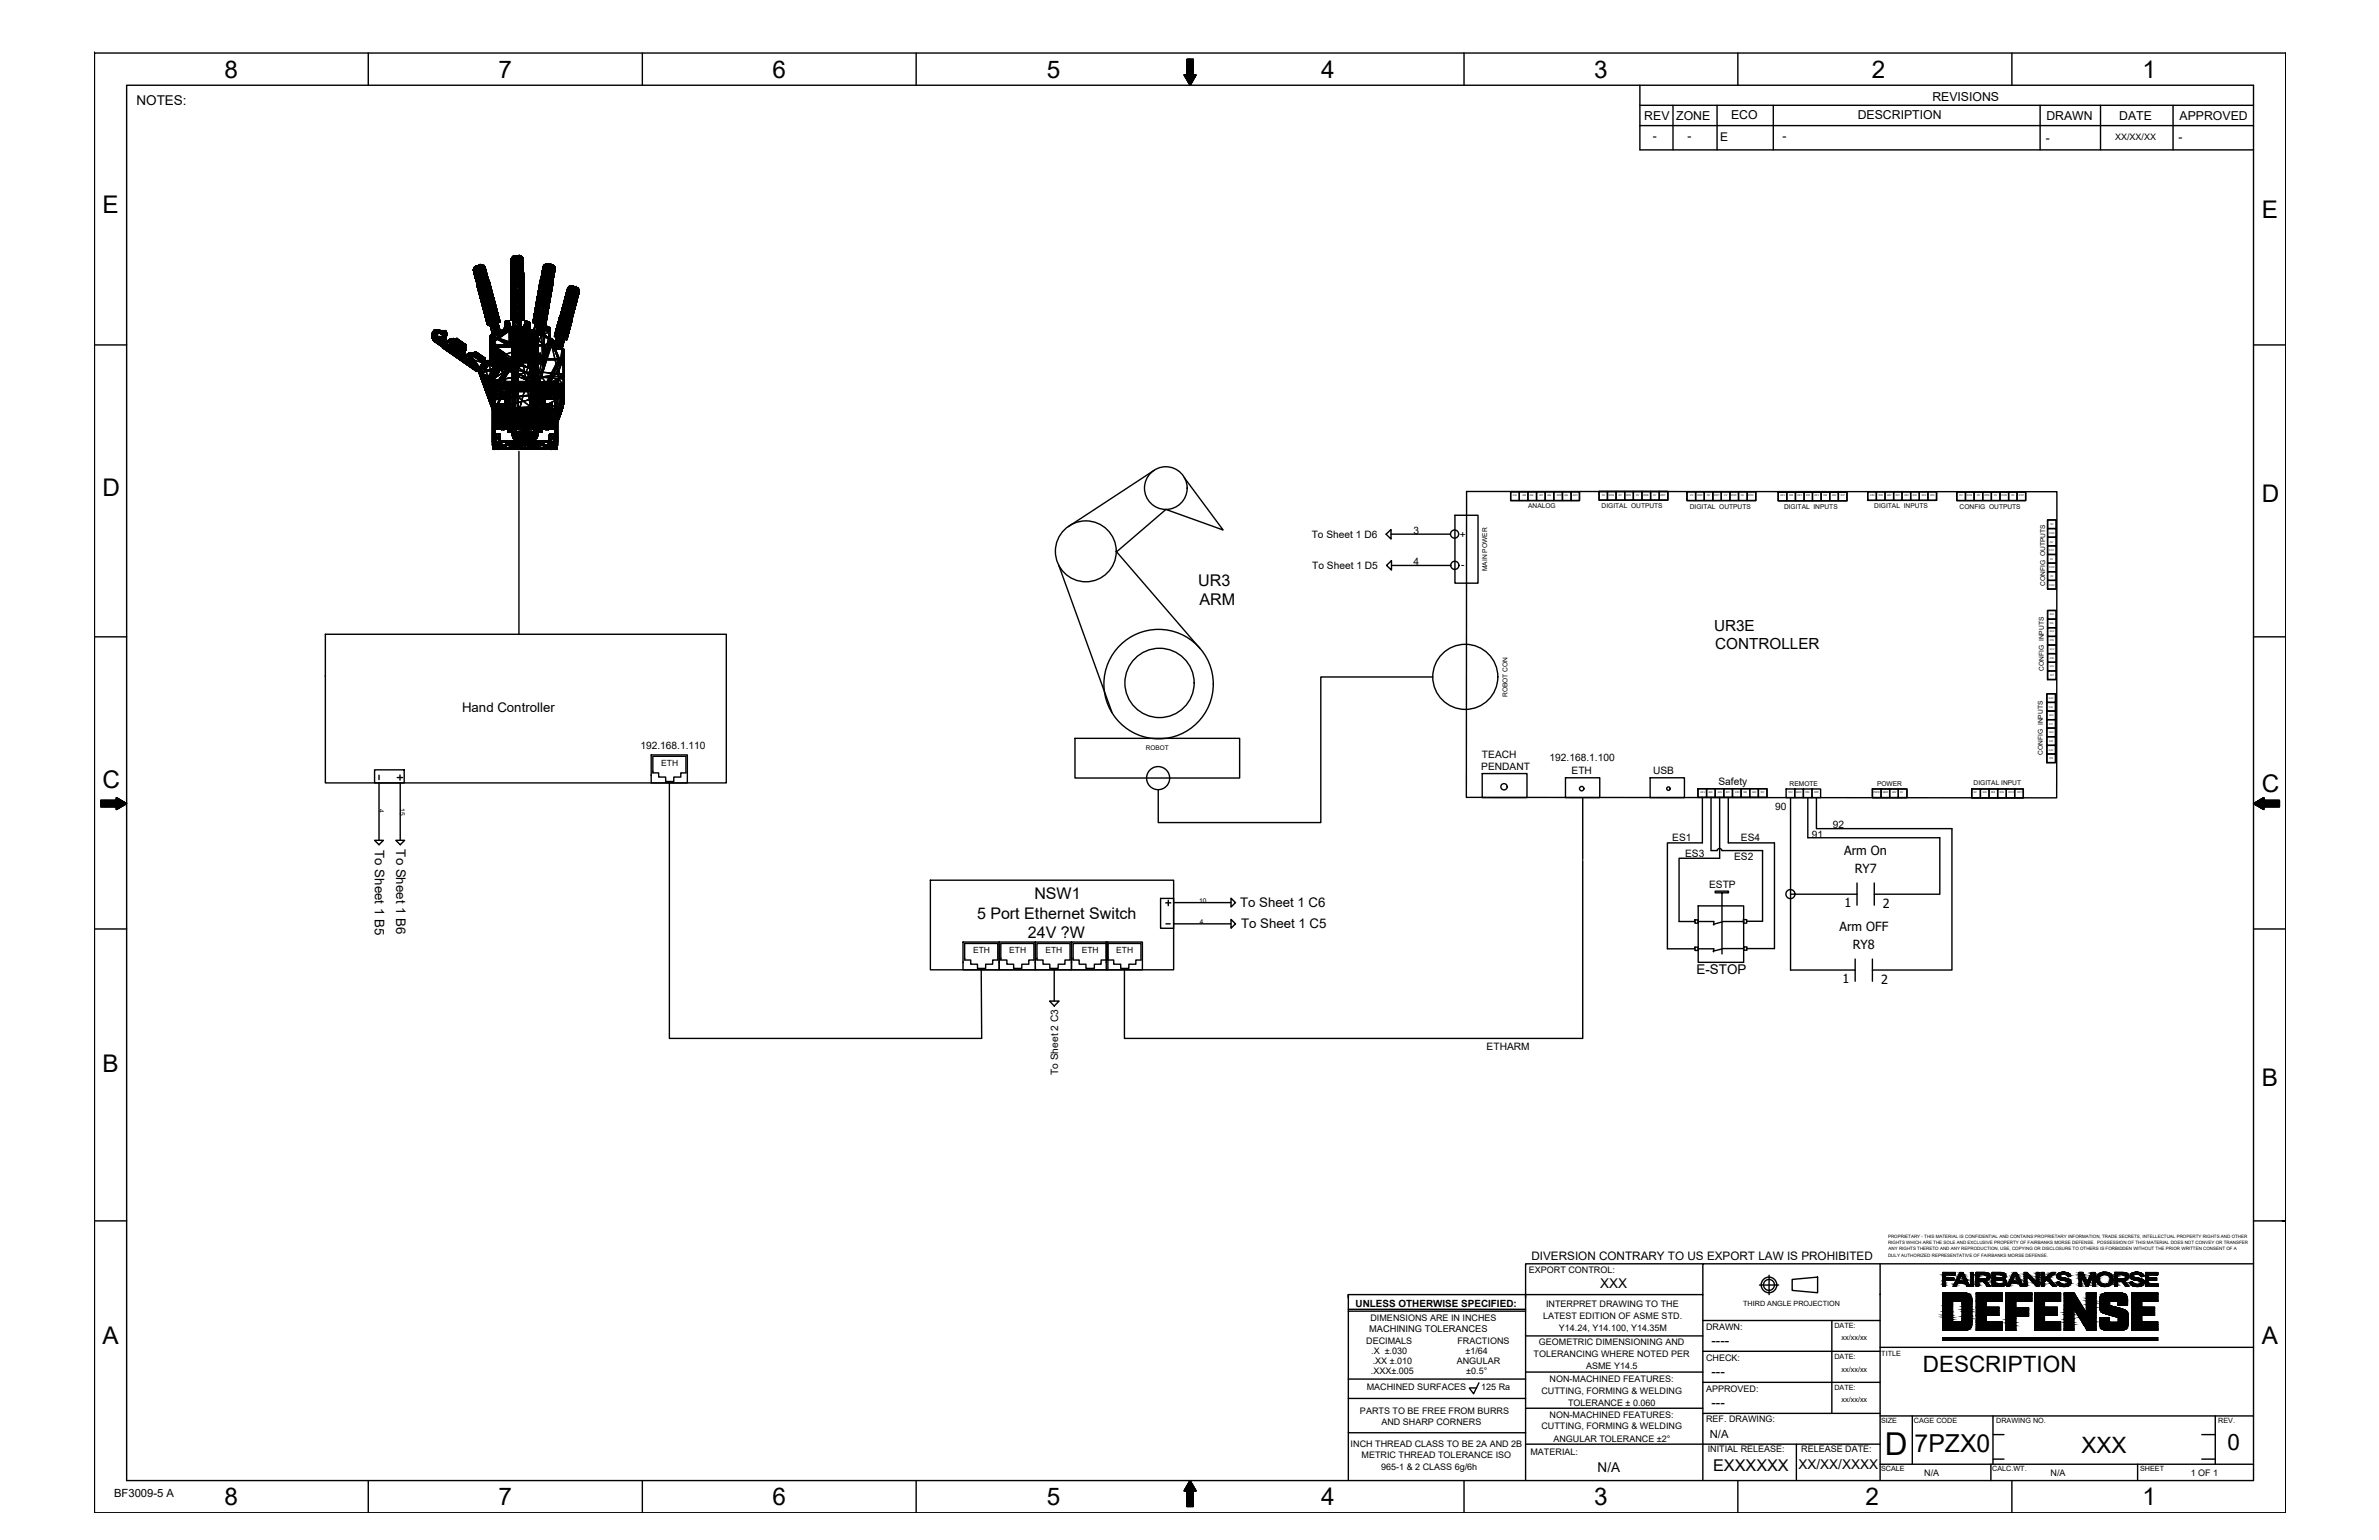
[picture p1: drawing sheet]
<svg xmlns="http://www.w3.org/2000/svg" width="432mm" height="279mm" viewBox="0 0 432 279" stroke-linecap="round" stroke-linejoin="round" font-family="sans-serif">
<defs><g id="words">
<text font-size="5.7" x="342.1" y="263.9">D</text>
<text font-size="4.5" x="347.5" y="263.5">7PZX0</text>
<g font-size="4.4">
<text x="40.8" y="14.1">8</text>
<text x="90.5" y="14.1">7</text>
<text x="140.2" y="14.1">6</text>
<text x="190" y="14.1">5</text>
<text x="239.8" y="14.1">4</text>
<text x="289.3" y="14.1">3</text>
<text x="339.7" y="14.1">2</text>
<text x="388.9" y="14.1">1</text>
<text x="18.6" y="38.6">E</text>
<text x="410.5" y="39.5">E</text>
<text x="18.6" y="90.1">D</text>
<text x="410.5" y="91">D</text>
<text x="18.6" y="143">C</text>
<text x="410.5" y="143.6">C</text>
<text x="18.6" y="194.5">B</text>
<text x="410.5" y="197.1">B</text>
<text x="18.6" y="243.8">A</text>
<text x="410.5" y="243.8">A</text>
<text x="40.8" y="273.1">8</text>
<text x="90.5" y="273.1">7</text>
<text x="140.2" y="273.1">6</text>
<text x="190" y="273.1">5</text>
<text x="239.8" y="273.1">4</text>
<text x="289.3" y="273.1">3</text>
<text x="338.6" y="273.1">2</text>
<text x="388.9" y="273.1">1</text>
</g>
<g font-size="4.1">
<text x="349" y="249">DESCRIPTION</text>
<text x="377.8" y="263.5">XXX</text>
<text x="404.3" y="263.2">0</text>
</g>
<g font-size="2.9">
<text x="217.5" y="106.3">UR3</text>
<text x="217.7" y="109.8">ARM</text>
<text x="177.3" y="166.7">5 Port Ethernet Switch</text>
<text x="187.7" y="163.2">NSW1</text>
<text x="186.6" y="170.2">24V ?W</text>
<text x="310.9" y="266.9">EXXXXXX</text>
</g>
<g font-size="2.8">
<text x="311.1" y="114.6">UR3E</text>
<text x="311.3" y="117.7">CONTROLLER</text>
</g>
<g font-size="2.5">
<text x="24.8" y="19.1">NOTES:</text>
<text x="290.4" y="233.7">XXX</text>
<text x="310.6" y="244.1">----</text>
<text x="310.6" y="249.7">---</text>
<text x="310.6" y="255.3">---</text>
<text x="290" y="267">N/A</text>
<text x="326.4" y="266.6">XX/XX/XXXX</text>
</g>
<g font-size="2.4">
<text x="83.9" y="129.2">Hand Controller</text>
<text x="68" y="154.3" transform="rotate(90 68 154.3)">To Sheet 1 B5</text>
<text x="71.9" y="154.1" transform="rotate(90 71.9 154.1)">To Sheet 1 B6</text>
<text x="225.1" y="164.5">To Sheet 1 C6</text>
<text x="225.3" y="168.4">To Sheet 1 C5</text>
<text x="307.9" y="176.8">E-STOP</text>
</g>
<g font-size="2.3">
<text x="334.7" y="155.1">Arm On</text>
<text x="336.6" y="158.3">RY7</text>
<text x="334.8" y="164.5">1</text>
<text x="341.7" y="164.6">2</text>
<text x="333.9" y="168.8">Arm OFF</text>
<text x="336.3" y="172.1">RY8</text>
<text x="334.4" y="178.3">1</text>
<text x="341.4" y="178.4">2</text>
</g>
<g font-size="2.2">
<text x="298.4" y="21.7">REV</text>
<text x="304.2" y="21.7">ZONE</text>
<text x="314.2" y="21.6">ECO</text>
<text x="337.2" y="21.6">DESCRIPTION</text>
<text x="350.7" y="18.3">REVISIONS</text>
<text x="371.4" y="21.9">DRAWN</text>
<text x="384.6" y="21.9">DATE</text>
<text x="395.6" y="21.8">APPROVED</text>
<text x="300" y="25.4">-</text>
<text x="306.3" y="25.5">-</text>
<text x="312.2" y="25.6">E</text>
<text x="323.5" y="25.5">-</text>
<text x="371.3" y="25.8">-</text>
<text x="395.4" y="25.5">-</text>
</g>
<text font-size="2.1" x="278" y="228.7">DIVERSION CONTRARY TO US EXPORT LAW IS PROHIBITED</text>
<g font-size="2">
<text x="310.3" y="260.8">N/A</text>
<text x="20.7" y="271.5">BF3009-5 A</text>
</g>
<g font-size="1.9">
<text x="238.1" y="97.6">To Sheet 1 D6</text>
<text x="256.5" y="96.9">3</text>
<text x="265" y="97.6">+</text>
<text x="238.2" y="103.3">To Sheet 1 D5</text>
<text x="256.6" y="102.5">4</text>
<text x="265.2" y="103.1">-</text>
<text x="116.2" y="135.9">192.168.1.110</text>
<text x="269" y="137.6">TEACH</text>
<text x="268.9" y="139.8">PENDANT</text>
<text x="281.3" y="138.1">192.168.1.100</text>
<text x="285.2" y="140.4">ETH</text>
<text x="300.1" y="140.5">USB</text>
<text x="311.9" y="142.4">Safety</text>
<text x="322.2" y="147">90</text>
<text x="303.5" y="152.6">ES1</text>
<text x="305.9" y="155.5">ES3</text>
<text x="314.7" y="156">ES2</text>
<text x="316" y="152.5">ES4</text>
<text x="328.8" y="151.9">91</text>
<text x="332.7" y="150.3">92</text>
<text x="310.2" y="161.1">ESTP</text>
<text x="269.8" y="190.5">ETHARM</text>
<text x="192.1" y="195" transform="rotate(-90 192.1 195)">To Sheet 2 C3</text>
</g>
<text font-size="1.8" x="246" y="237">UNLESS OTHERWISE SPECIFIED:</text>
<text font-size="1.7" x="248.5" y="241.7">MACHINING TOLERANCES</text>
<g font-size="1.6">
<text x="383.9" y="25.4">XX/XX/XX</text>
<text x="277.5" y="230.9">EXPORT CONTROL:</text>
<text x="248.8" y="239.7">DIMENSIONS ARE IN INCHES</text>
<text x="280.1" y="239.3">LATEST EDITION OF ASME STD.</text>
<text x="280.6" y="237.1">INTERPRET DRAWING TO THE</text>
<text x="248" y="243.9">DECIMALS</text>
<text x="248.9" y="245.6">.X ±.030</text>
<text x="264.5" y="243.9">FRACTIONS</text>
<text x="266" y="245.6">±1/64</text>
<text x="279.3" y="244.1">GEOMETRIC DIMENSIONING AND</text>
<text x="283" y="241.4">Y14.24, Y14.100, Y14.35M</text>
<text x="309.7" y="241.2">DRAWN:</text>
<text x="248.8" y="249.3">.XXX±.005</text>
<text x="249.2" y="247.5">.XX ±.010</text>
<text x="264.4" y="247.5">ANGULAR</text>
<text x="266.1" y="249.3">±0.5°</text>
<text x="278.3" y="246.3">TOLERANCING WHERE NOTED PER</text>
<text x="281.3" y="250.7">NON-MACHINED FEATURES:</text>
<text x="287.9" y="248.4">ASME Y14.5</text>
<text x="309.7" y="246.9">CHECK:</text>
<text x="246.8" y="256.5">PARTS TO BE FREE FROM BURRS</text>
<text x="248.1" y="252.2">MACHINED SURFACES</text>
<text x="268.9" y="252.2">125 Ra</text>
<text x="279.8" y="252.9">CUTTING, FORMING &amp; WELDING</text>
<text x="281.3" y="257.2">NON-MACHINED FEATURES:</text>
<text x="284.6" y="255.1">TOLERANCE ± 0.060</text>
<text x="309.7" y="252.5">APPROVED:</text>
<text x="245.2" y="262.4">INCH THREAD CLASS TO BE 2A AND 2B</text>
<text x="250.7" y="258.5">AND SHARP CORNERS</text>
<text x="277.8" y="263.9">MATERIAL:</text>
<text x="279.8" y="259.3">CUTTING, FORMING &amp; WELDING</text>
<text x="281.9" y="261.5">ANGULAR TOLERANCE ±2°</text>
<text x="309.7" y="258.1">REF. DRAWING:</text>
<text x="310" y="263.4">INITIAL RELEASE:</text>
<text x="326.9" y="263.4">RELEASE DATE:</text>
<text x="247.1" y="264.5">METRIC THREAD TOLERANCE ISO</text>
<text x="250.7" y="266.6">965-1 &amp; 2 CLASS 6g/6h</text>
<text x="349.2" y="267.7">N/A</text>
<text x="372.2" y="267.8">N/A</text>
<text x="397.6" y="267.8">1 OF 1</text>
</g>
<g font-size="1.5">
<text x="120" y="138.9">ETH</text>
<text x="176.6" y="172.9">ETH</text>
<text x="183.2" y="172.9">ETH</text>
<text x="189.7" y="172.9">ETH</text>
<text x="196.3" y="172.9">ETH</text>
<text x="202.6" y="172.9">ETH</text>
</g>
<g font-size="1.3">
<text x="316.4" y="237">THIRD ANGLE PROJECTION</text>
<text x="333" y="240.9">DATE:</text>
<text x="334.3" y="243">xx/xx/xx</text>
<text x="341.5" y="245.9">TITLE</text>
<text x="333" y="246.5">DATE:</text>
<text x="334.3" y="248.9">xx/xx/xx</text>
<text x="333" y="252.1">DATE:</text>
<text x="334.3" y="254.4">xx/xx/xx</text>
<text x="341.4" y="258.2">SIZE</text>
<text x="347.4" y="258.2">CAGE CODE</text>
<text x="362.3" y="258.2">DRAWING NO.</text>
<text x="402.6" y="258.2">REV.</text>
<text x="341.4" y="267">SCALE</text>
<text x="361.6" y="267">CALC.WT.</text>
<text x="388.5" y="267">SHEET</text>
</g>
<g font-size="1.2">
<text x="277.4" y="92.1">ANALOG</text>
<text x="290.7" y="92.2">DIGITAL OUTPUTS</text>
<text x="306.7" y="92.3">DIGITAL OUTPUTS</text>
<text x="323.8" y="92.3">DIGITAL INPUTS</text>
<text x="340.2" y="92.2">DIGITAL INPUTS</text>
<text x="355.7" y="92.3">CONFIG OUTPUTS</text>
<text x="269.9" y="103.6" transform="rotate(-90 269.9 103.6)">MAIN POWER</text>
<text x="371.2" y="106.3" transform="rotate(-90 371.2 106.3)">CONFIG OUTPUTS</text>
<text x="371" y="121.7" transform="rotate(-90 371 121.7)">CONFIG INPUTS</text>
<text x="273.6" y="126.5" transform="rotate(-90 273.6 126.5)">ROBOT CON</text>
<text x="208" y="136">ROBOT</text>
<text x="370.8" y="136.9" transform="rotate(-90 370.8 136.9)">CONFIG INPUTS</text>
<text x="324.8" y="142.6">REMOTE</text>
<text x="340.7" y="142.6">POWER</text>
<text x="358.2" y="142.5">DIGITAL INPUT</text>
<text x="68.8" y="146.8" transform="rotate(90 68.8 146.8)">4</text>
<text x="72.6" y="146.7" transform="rotate(90 72.6 146.7)">15</text>
<text x="217.6" y="163.8">10</text>
<text x="217.8" y="167.6">4</text>
</g>
<g font-size=".8">
<text x="342.7" y="224.6">PROPRIETARY - THIS MATERIAL IS CONFIDENTIAL AND CONTAINS PROPRIETARY INFORMATION, TRADE SECRETS, INTELLECTUAL PROPERTY RIGHTS AND OTHER</text>
<text x="342.7" y="225.7">RIGHTS WHICH ARE THE SOLE AND EXCLUSIVE PROPERTY OF FAIRBANKS MORSE DEFENSE. POSSESSION OF THIS MATERIAL DOES NOT CONVEY OR TRANSFER</text>
<text x="342.7" y="228">DULY AUTHORIZED REPRESENTATIVE OF FAIRBANKS MORSE DEFENSE.</text>
<text x="342.8" y="226.8">ANY RIGHTS THERETO AND ANY REPRODUCTION, USE, COPYING OR DISCLOSURE TO OTHERS IS FORBIDDEN WITHOUT THE PRIOR WRITTEN CONSENT OF A</text>
</g>
<g font-size=".5">
<text x="290.8" y="89.9">0V</text>
<text x="292" y="89.9">DO4</text>
<text x="293.8" y="89.9">0V</text>
<text x="295.1" y="89.9">DO5</text>
<text x="297" y="89.9">0V</text>
<text x="298.3" y="89.9">DO6</text>
<text x="300.1" y="89.9">0V</text>
<text x="301.4" y="90">DO7</text>
<text x="308.1" y="90">DO0</text>
<text x="311.1" y="90">DO1</text>
<text x="314.2" y="90">DO2</text>
<text x="317.3" y="90">DO3</text>
<text x="339.5" y="90">24V</text>
<text x="341" y="90">DI0</text>
<text x="342.5" y="90">24V</text>
<text x="344.1" y="90">DI1</text>
<text x="345.7" y="90">24V</text>
<text x="347.2" y="90">DI2</text>
<text x="348.8" y="90">24V</text>
<text x="350.4" y="90">DI3</text>
<text x="274.6" y="90">AG</text>
<text x="276.4" y="90">AI0</text>
<text x="277.7" y="90">AG</text>
<text x="279.4" y="90">AI1</text>
<text x="280.9" y="90">AG</text>
<text x="282.6" y="90">AO0</text>
<text x="284" y="90">AG</text>
<text x="285.5" y="90">AO1</text>
<text x="306.8" y="90">0V</text>
<text x="309.8" y="90">0V</text>
<text x="313" y="90">0V</text>
<text x="316" y="90">0V</text>
<text x="323.2" y="90.1">24V</text>
<text x="324.8" y="90.1">DI4</text>
<text x="326.3" y="90.1">24V</text>
<text x="327.8" y="90.1">DI5</text>
<text x="329.4" y="90.1">24V</text>
<text x="331" y="90.1">DI6</text>
<text x="332.5" y="90.1">24V</text>
<text x="334.1" y="90.1">DI7</text>
<text x="355.7" y="90">0V</text>
<text x="357" y="90">CO4</text>
<text x="358.9" y="90">0V</text>
<text x="360.2" y="90.1">CO5</text>
<text x="361.9" y="90">0V</text>
<text x="363.3" y="90">CO6</text>
<text x="365.1" y="90">0V</text>
<text x="366.4" y="90">CO7</text>
<text x="372.2" y="95.3">0V</text>
<text x="371.9" y="100">CO1</text>
<text x="371.9" y="96.9">CO0</text>
<text x="372.1" y="98.4">0V</text>
<text x="372.1" y="101.5">0V</text>
<text x="371.9" y="103.1">CO2</text>
<text x="371.9" y="106.3">CO3</text>
<text x="372.2" y="104.7">0V</text>
<text x="372" y="111.6">24V</text>
<text x="372" y="113.2">CI4</text>
<text x="372.1" y="114.7">24V</text>
<text x="372.1" y="117.9">24V</text>
<text x="372.1" y="116.3">CI5</text>
<text x="372.1" y="119.5">CI6</text>
<text x="372" y="121">24V</text>
<text x="372.1" y="122.6">CI7</text>
<text x="371.9" y="126.8">24V</text>
<text x="371.9" y="128.4">CI0</text>
<text x="371.9" y="129.9">24V</text>
<text x="371.9" y="131.5">CI1</text>
<text x="371.9" y="136.2">24V</text>
<text x="371.9" y="133.1">24V</text>
<text x="371.9" y="134.7">CI2</text>
<text x="372" y="137.8">CI3</text>
<text x="308.7" y="143.9">24V</text>
<text x="310.2" y="143.9">EI0</text>
<text x="311.8" y="143.9">24V</text>
<text x="313.3" y="143.9">EI1</text>
<text x="315" y="143.9">24V</text>
<text x="316.4" y="143.9">SI0</text>
<text x="318" y="143.9">24V</text>
<text x="319.6" y="143.9">SI1</text>
<text x="324.6" y="143.9">12V</text>
<text x="326" y="143.9">GND</text>
<text x="327.7" y="143.9">ON</text>
<text x="329.3" y="143.9">OFF</text>
<text x="340.1" y="143.9">PWR</text>
<text x="341.7" y="143.9">GND</text>
<text x="343.4" y="143.9">24V</text>
<text x="344.9" y="143.9">0V</text>
<text x="358.3" y="143.9">0V</text>
<text x="359.9" y="143.9">24V</text>
<text x="361.4" y="143.9">DI8</text>
<text x="363" y="143.9">DI9</text>
<text x="364.5" y="143.9">DI10</text>
<text x="366.2" y="143.9">DI11</text>
</g>
</g></defs>
<!-- layer: 0 -->
<path d="M17.1 9.6h.1M276.9 234.9h.1M341.2 234.9h.1" fill="none" stroke="#000" stroke-width=".18"/>
<g fill="none" stroke="#000" stroke-width=".25">
<path d="M17.1 9.6h397.8v264.9h-397.8zM23 15.5h386v253.1h-386zM66.8 9.6v5.9M116.6 9.6v5.9M166.3 9.6v5.9M215 13.6l1.3 1.3-.4 .4M215.1 13.6h-.1M215.1 13.6l1.3 1.2M215.2 13.6l-.2 .1 1.3 1.3M215.2 14l1 1.1M215.2 13.6l1.2 1.1M215.3 13.6l-.2 .2"/>
<path d="M215.3 13.6l1.2 1.1M215.3 14.3l.9 .9M215.4 10.8h1.2v2.8h.5l-1.1 1.9-1.1-1.9h.5zM215.4 10.8l1.2 1.2M215.4 10.9l1.2 1.2M215.4 11.1l1.2 1.1M215.4 11.2l1.2 1.1M215.4 11.4l1.2 1.2M215.4 11.5l1.2 1.2M215.4 11.7l1.2 1.1M215.4 11.8l1.2 1.2M215.4 11.9l1.2 1.2"/>
<path d="M215.4 12l1.2 1.2M215.4 12.2l1.2 1.1M215.4 12.3l1.2 1.2M215.4 12.4l1.2 1.2M215.4 12.5l1.5 1.5M215.4 12.7l1.4 1.4M215.4 12.8l1.4 1.4M215.4 12.9l1.3 1.3M215.4 13l1.3 1.3M215.4 13.1l1.2 1.3M215.4 13.3l1.2 1.1M215.4 13.4l1.1 1.1"/>
<path d="M215.4 13.5l1.1 1.1-.6 .7M215.4 13.6l-.3 .3M215.5 10.8l-.1 .1M215.5 10.8l1.1 1M215.6 10.8l-.2 .2M215.6 10.8l1 .9M215.7 10.8l-.3 .3M215.8 10.8l.8 .8M215.9 10.8l-.5 .5 1.2 1.2M215.9 15.2l.1 .2M215.9 10.8l.7 .7M216 10.8l-.6 .6"/>
<path d="M216 10.8l.6 .6M216.1 10.8l-.7 .7M216.2 10.8l.4 .4-1.2 1.3M216.2 15.2l-.2 .2M216.2 10.8l-.8 .8M216.3 10.8l.3 .3M216.4 10.8l-1 .9M216.4 10.8l.2 .2M216.5 10.8l-1.1 1M216.5 10.8l.1 .1M216.6 13.6l.3 .3M216.6 13.5l-1.1 1.1 .7 .7"/>
<path d="M216.6 10.8l-1.2 1.2M216.6 10.9l-1.2 1.2M216.6 11.1l-1.2 1.1M216.6 11.2l-1.2 1.1M216.6 11.4l-1.2 1.2M216.6 11.5l-1.2 1.2M216.6 11.7l-1.2 1.1M216.6 11.8l-1.2 1.2M216.6 11.9l-1.2 1.2M216.6 12l-1.2 1.2M216.6 12.2l-1.2 1.1M216.6 12.3l-1.2 1.2"/>
<path d="M216.6 12.4l-1.2 1.2M216.6 12.5l-1.5 1.5M216.6 12.7l-1.4 1.4M216.6 12.8l-1.4 1.4M216.6 12.9l-1.3 1.3M216.6 13l-1.3 1.3M216.6 13.1l-1.2 1.3M216.6 13.3l-1.2 1.1M216.6 13.4l-1.1 1.1M216.7 13.6l-1.1 1.1M216.7 14.3l-.9 .9M216.7 13.6l.3 .2"/>
<path d="M216.8 13.6l-1.2 1.1M216.8 13.6l.2 .1-1.3 1.3M216.8 14l-1 1.1M216.9 13.6l-1.3 1.2M217 13.6h.1M217 13.6l-1.3 1.3 .4 .4M265.7 9.6v5.9M297.6 19.1h111.4M297.6 15.5v11.7h111.4M303.7 19.1v8.1M311.7 19.1v8.1M315.4 9.6v5.9"/>
<path d="M321.9 19.1v8.1M365.2 9.6v5.9M370.3 19.1v8.1M381.3 19.1v8.1M394.4 19.1v8.1M297.6 22.8h111.4M78.7 60v.1M78.8 60l.1-.1-.1 .1zM78.8 60h.1M78.8 60h-.1zM78.8 60l.1-.1-.1 .1M78.8 60l.2-.1z"/>
<path d="M78.8 60l-.2 .2zM78.8 59.9v.1M78.9 60l.2-.1-.3 .1h.2zM78.9 59.9h.1zM78.9 60l.1-.1zM78.9 60l.2-.1zM78.9 59.9l-.1 .1 .1-.1M78.9 59.9h.1h-.1M78.9 59.9h.2zM78.9 59.9v.1M79 59.9h-.1h.1M79 59.9h.1"/>
<path d="M79 59.9v.1M79 59.9h.3zM79 59.9v.2M79.1 59.9h.2l-.3 .1zM79.1 59.9h.1M79.1 59.9v.1M79.3 59.9l.3 .1h-.1zM79.3 59.9l.3 .1zM79.3 59.9l.2 .1h-.3h.3v.3l-.3-.3h.4l-.1 .3v-.3zM79.3 59.9h-.2h.2M79.3 59.9l.2 .1h-.3zM79.3 59.9v.1"/>
<path d="M79.5 60h.1h-.1M79.5 60h.1zM79.6 60h.2h-.2h.5zM79.6 60l.7 .1-.7-.1h.5l-.1 .1zM79.6 59.9v.1M79.8 60h.3h-.3h.3l-.1 .1zM80.1 60h.1M80.4 60v.1M85.9 48.9l.1 .3v-.4v.4zM85.9 48.9l.1 .3zM85.9 48.9l.1 .2zM86 49.2h.1"/>
<path d="M86 49.2v.1zM86 49.2l.4 1.6zM86 49.2l.1 .3zM86 48.9v.3v-.3M86 48.8v.4zM86 48.9v.3zM86 49.1v.2v-.4v.3M86 49.2v.2zM86 48.9l.1 .4zM86 48.8l-.1 .2zM86 48.8h.1M86 49.1l1.8-.1-1.5 .2-.1-.2 .1 .2z"/>
<path d="M86 49.1l.3 .1-.2 .3zM86 48.8h.2v.2zM86 48.8l.2 .2-.2 .2v-.1l.1 .4-.1-.3zM86 49v.2zM86 49.3l.4 1.5zM86 49.4l.6 2zM86 49.4l.5 1.9zM86 49.4l.5 1.8zM86 49.4l.5 1.7zM86 49.4l.4 1.6zM86 49.4l.4 1.5zM86 49.4l.4 1.4z"/>
<path d="M86.1 48.6h.1v.2zM86.1 48.6l.1 .2h-.2zM86.1 49.4l.3 1.4zM86.1 49.3l.2 .2zM86.1 49.5h.2l.3 1.9zM86.1 49.5l.3-.1v.1l-.1 .2 .1-.3 1.4-.4-1.4 .5v-.1l-.1 .3zM86.1 48.4l-.2 .6zM86.1 48.4l-.1 .5zM86.1 48.4l-.1 .4zM86.1 48.4l.3-.1zM86.1 48.4h.1l-.1 .2zM86.1 48.4l.4-.1z"/>
<path d="M86.1 48.4l.4-.1v.1zM86.1 48.4h.4l-.3 .2zM86.1 48.4l.1 .2-.2 .3zM86.1 49.6l.3 .2 .1 .9-.4-1.1 .3 .2zM86.1 49.5l.2 .2-.2-.1 .3 1.2-.3-1.2 .2 .1zM86.1 49.5l.2 .2zM86.1 48.4v.1M86.2 48.8l1.4-.4 .2 .2-1.6 .4 1.5-.5zM86.2 48.8l1.5-.3-1.5 .5zM86.2 48.8l1.3-.5 .1 .1zM86.2 49l1.6-.4-1.6 .4zM86.2 49l-.2 .1z"/>
<path d="M86.2 49.2l.3 .3-.3-.3 .2-.2 .1 .5zM86.2 49.2l.1 .3zM86.2 49.2l.1 .3-.2-.2 .2 .2zM86.2 49.2l.2 .2zM86.2 49.2l.1 .2zM86.2 48.6l.2 .4-.2 .2-.2-.3 .2-.3v.6l-.1 .1-.1-.4 .2 .4h-.1l.1-.1 .2 .2-.2-.2zM86.2 48.6l.3 .4h-.1zM86.2 48.6l.5 .3 .6-.2-.6 .5v-.3l-.2 .1 .2-.1v.3zM86.2 48.6l.4 .1 .1 .2zM86.2 48.6l1.3-.3zM86.2 48.6l1.3-.3-1.3 .5zM86.2 49l1.6-.4v.4z"/>
<path d="M86.2 48.4l.2 .1 .1-.2-.3 .3zM86.2 48.4l.2-.1v.2zM86.2 48.4v.2h-.1zM86.2 48.4l.2-.1-.2 .1M86.2 48.7l1.3-.3-1.2 .4 .3-.2-.4 .1 .1 .1zM86.2 48.7l1.3-.4zM86.3 49.2l1.5-.2-1.4 .4-.1-.2 .1 .2-.3 .1zM86.3 49.5l.5 1.8-.2 .1zM86.3 49.4l.7 1.8-.2 .1zM86.3 49.4l.5 1.9zM86.3 49.4l.7 1.8zM86.3 48.6l.3-.2z"/>
<path d="M86.3 48.6l1.2-.3zM86.3 48.8l1.3-.2-1.1 .5h.1zM86.3 48.8l1.2-.4 .1 .2-1.3 .2 .3 .3 .1-.1-.1-.4-.3 .2 .4 .2zM86.3 48.6l1.2-.3-1.2 .3M86.3 48.6l.1-.1zM86.3 48.6h.1M86.3 48.6v.1M86.3 49.7l.1-.2 1.4-.2-1.2 .4-.2-.2 .2 .2zM86.3 49.7h.3l-.2 .1zM86.3 49.7l.2 .1zM86.3 49.7l.1 .1zM86.3 49.7h.1"/>
<path d="M86.3 49.3l.1 .1zM86.4 48.5l.9-.3 .2 .1zM86.4 48.5l.9-.3zM86.4 49.8l.2 .1-.1-.1v.8zM86.4 49.8l.1 .9zM86.4 49.4l.6 1.8-.5-1.7h.2l.3 1.7zM86.4 49l.3 .5h-.2zM86.4 49h.1l.2 .5zM86.4 48.6l.7-.3zM86.4 48.6l1-.3zM86.4 48.6l1.1-.3zM86.4 50.9l2.2-.4-2.2 .5 2.2-.5-2.2 .5z"/>
<path d="M86.4 50.8l2.1-.5-2.1 .6 2.1-.6 .1 .2zM86.4 50.8l2.1-.5-2.1 .5 2.1-.5zM86.4 50.8l2.1-.6zM86.4 48.5l-.1 .1 .1-.1M86.4 48.5l.2-.1v.2zM86.4 48.4v.1M86.4 50.7v.2M86.4 48.3l.8-.2-.8 .2M86.4 48.3l1.1-.2zM86.4 48.3l.8-.2-.8 .2 .8-.2v.1l-.7 .1 .7-.2zM86.4 49.5l1.4-.5v.3l-1.2 .4 .2 .1h-.4l.2-.1 .2 .1 1-.5zM86.4 49.8h.4z"/>
<path d="M86.4 48.3v.2zM86.4 51l2.2-.5zM86.4 48.3l.8-.2zM86.4 48.2v.1M86.5 48.3l.8-.1zM86.5 51.1l2.1-.5-2.1 .6 2.1-.6v.2zM86.5 51.1l2.1-.5-2.1 .5 2.1-.5zM86.5 48.3l.7-.2 .6 .2-.6-.2h.3l.3 .2-.6-.2zM86.5 49.8l.1 .1-.1 .7v-.8l.1 .1zM86.5 48.3l.7-.2-.7 .3 .1 .3-.4-.1 1-.3-.6 .4zM86.5 51.2l2.1-.4-2 .6 2-.6-2 .6 2-.6-2.1 .5 2.1-.5-2.1 .5zM86.5 50.6l1-.6h.4z"/>
<path d="M86.5 50.6l.6-.5 .4-.1zM86.5 50.6l1.9-.4-1.9 .5 1.9-.5-1.9 .4 1.8-.4-1.8 .4 1.4-.6 .5 .2-2 .6 2-.6-1.9 .5zM86.5 49l.4 .5h-.2zM86.5 49l.4 .5zM86.5 48.4l.7-.3v.2zM86.5 49.1l1.1-.5-.1 .2zM86.5 49.1l1-.3zM86.5 49.1h.1zM86.5 51.4l2.2-.5-2.2 .5M86.5 51.4l2.2-.5zM86.5 51.4l2.1-.5zM86.5 51.4l2-.5z"/>
<path d="M86.5 51.4l1.7-.4zM86.5 51.4l.8-.2zM86.5 51.4l.5-.1zM86.5 51.4h.3zM86.5 51.4h.1M86.5 51.5h.1M86.5 51.4l2.2-.5-2.1 .6-.1-.1 .1 .3zM86.5 51.4l.1 .3zM86.5 51.5l.1 .2zM86.5 51.6h.1M86.5 51.5l.2 .5zM86.5 51.5l.7 2.7z"/>
<path d="M86.5 51.5l1 3.3zM86.5 51.5l.9 3.3zM86.5 51.5l.9 3.2zM86.5 51.5l.8 3.1zM86.5 51.5l.8 3zM86.5 51.5l.8 2.9zM86.5 51.4v.1M86.6 48.7l.6-.3-.5 .5 .5-.5 .2 .6-.7 .2 .6-.5-.6 .2zM86.6 48.7l.6-.4v.1zM86.6 48.4l.6-.1zM86.6 48.4h.1M86.6 48.4l.5-.2z"/>
<path d="M86.6 48.4l.5-.2-.5 .2M86.6 48.4l.7-.2h-.2l.1 .2zM86.6 48.4h.6l-.6 .2zM86.6 51.4h.2zM86.6 51.5l2.1-.4-2.1 .6v-.2v.2zM86.6 51.5l2.1-.6v.2zM86.6 51.7l2.2-.5-2.1 .6zM86.6 51.7l.1 .1 2.1-.4-2.1 .6zM86.6 51.7l.2 .4-.1-.1 2.1-.5-2.1 .5zM86.6 51.7l-.1-.2 .1 .2M86.6 51.7h.1M86.6 51.7l.1 .3z"/>
<path d="M86.6 51.3v.1M86.6 49.9l1.2-.6-.1 .3-.9 .2 .1 .2zM86.6 51.4l2-.6zM86.6 49.9l.3 .1-.2 .3-.1-.4 .3 .1zM86.6 49.9l.1 .4-.2 .3zM86.6 49.2l.9-.2zM86.6 49.2h.2zM86.6 49.2l.1-.2zM86.6 49.1l.1-.1zM86.6 48.6l.7 .3-.6 .1zM86.6 48.6l.6-.2 .1 .5zM86.6 51.7l2.1-.6 .1 .1z"/>
<path d="M86.6 51.5h.1M86.6 51.5l.3-.1zM86.6 51.5l.3-.1 .9 3.4zM86.6 51.5l1.2 3.3h-.3zM86.6 51.5l.9 3.3zM86.6 51.8l.7 2.4zM86.6 51.8l.6 2.4-.6-2.4M86.7 49.5l.6 1.7h-.3zM86.7 49.5h.2l.4 1.7zM86.7 51.8l2.1-.6v.2zM86.7 52v.1zM86.7 52l.6 2.2z"/>
<path d="M86.7 52l2.1-.6zM86.7 52h.1M86.7 52l.1 .2zM86.7 52.1l.6 2.1zM86.7 50.3l.4-.3v.1zM86.7 50.3l.4-.2-.6 .5zM86.7 50.3l.2-.3-.2 .3M86.7 49.2l.7-.2-.5 .5zM86.7 49.1l.6-.1-.6 .1 .6-.1 .1-.2-.1 .2zM86.7 49h.6zM86.7 52l2.1-.5zM86.7 52l2.1-.4-2 .5z"/>
<path d="M86.7 52l.1 .1zM86.8 49.8h.7h-.7h.2l-.1 .2zM86.8 49.8l.9-.2-.2 .2zM86.8 51.3l1.8-.5zM86.8 49.2l.7-.2-.1-.2-.1 .2h.2zM86.8 51.4h.2zM86.8 52.1l-.1-.1 .1 .1M86.8 52.1l.2 .2zM86.8 52.2l.6 1.7-.1 .3zM86.8 52.2l.2 .1 .4 1.6zM86.8 52.2l.2 .1zM86.8 52.1l2-.5-1.2 .8 1.2-.8-1.6 .8-.2-.1 1.8-.7-.6 .6-.6 .2h-.4l1.6-.8-1.8 .7z"/>
<path d="M86.9 49.5l.5-.1-.1 1.8zM86.9 49.5l.5-.5v.4zM86.9 50l-.2 .3zM86.9 50h.1M86.9 51.4l.4-.1zM86.9 51.4l.4-.1 .9 3.3zM86.9 51.4l1.3 3.2h-.1zM86.9 51.4l1.2 3.2-.1 .1zM86.9 51.4l1.1 3.3-.2 .1zM86.9 50v.1M87 50l-.3 .3zM87 52.3l.5 1.4-.2 .5 .2-.5-.1 .2z"/>
<path d="M87 52.3l.2 .1 .3 1.3 .2-.1-.2 .2zM87 52.3l.2 .1zM87 49.8l-.1 .2 .1-.2-.1 .2 .1-.2v.2v-.2v.2v-.2h.5l-.4 .1-.1-.1h.5h-.5v.2v-.2l-.1 .2zM87 51.2l1.6-.4zM87 51.3l.3-.1zM87 51.4l.9-.3zM87.1 49.9l.4-.1v.2l-.4 .1 .4-.2v.1v-.1zM87.1 49.9h.4l-.4 .2v-.1l.4-.1zM87.1 49.9l-.4 .4zM87.1 48.2l-.5 .2 .5-.2M87.1 48.2l.4 .1zM87.1 48.2l.4 .1h-.4"/>
<path d="M87.1 48.2l.4 .2zM87.1 48.2l.4 .2h-.3zM87.2 48.1h.3h-.3h.2l-.2 .1zM87.2 48.1h.1M87.2 48.1l-.8 .2 .8-.2M87.2 48.1l.6 .2h-.6l.3 .4-.3-.4 .4 .4h-.1l-.3-.4h.6l-.2 .4v.5h.2l-.2-.5zM87.2 48.4h.3l.1 .2zM87.2 48.4l.4 .2-.1 .2zM87.2 48.4l.2 .4h.1v.2l-.9 .2 .9-.4h-.1l.1 .2v-.2zM87.2 48.4l.2 .4-.1 .1zM87.2 48v.1M87.2 48.2l.2-.1z"/>
<path d="M87.2 52.4l.5 1.2-.2 .1 .2-.1-.2 .1zM87.2 52.4h.4l.1 1.2 .2-.1-.2 .1zM87.2 52.4l1-.1zM87.2 52.4h.4zM87.2 48.4l.3 .3h-.2h.2l.1 .5-.2-.2v.4l.2-.2zM87.2 54.3h.1M87.3 54.3h.1M87.2 54.3l2.3-.6zM87.2 54.2h.1M87.2 54.3l.1 .2zM87.2 54.3l.1 .1zM87.2 54.2v.1"/>
<path d="M87.3 48.9l.1-.1-.1 .2zM87.3 54.2h.1M87.3 54.3l2.2-.6zM87.3 54.4v.1zM87.3 54.3l2.2-.5-2.2 .6zM87.3 54.3v.1zM87.3 54.3v.2v-.1l2.2-.5-2.2 .6zM87.3 54.2v.1M87.3 51.2l1.3-.4zM87.3 48.7l.3 .5-.2-.2zM87.3 51.3l.6-.2zM87.3 51.3l.6-.1 .3 3.4z"/>
<path d="M87.3 54.2l1.6-.8-1.6 .8 1.2-.8 .7 .1zM87.3 54.2l1.9-.7 .3 .2-.1-.1zM87.3 54.2l2.1-.6 .1 .1-.1-.1v.1zM87.3 54.2l2.1-.5-2.2 .6zM87.3 54.2l2.1-.5zM87.3 54.6l.1 .2zM87.3 54.5l.1 .1zM87.3 54.6l.1 .1zM87.3 54.6h.1M87.3 54.5h.1M87.3 54.4l2.2-.6v.1zM87.3 54.5l2.2-.5z"/>
<path d="M87.3 54.5l2.2-.6v.1zM87.4 54.5h.1M87.3 48.1v.2M87.4 54.7v.1zM87.4 54.7h.1M87.4 54.6l2.1-.5-2.1 .6zM87.4 54.6l2.1-.6zM87.4 54.6v.1zM87.4 54.5l2.1-.5zM87.4 48.1h.3l-.2 .2-.1-.2h.3zM87.4 48.1l.1 .2-.2-.1zM87.4 49.4l.5 1.6-.6 .2z"/>
<path d="M87.4 49.4l.8 1.5-.4-1.7 .6 1.7-.5 .1zM87.4 49.4l.2-.2 .6 1.7-.6-1.7h.2l.4 1.7zM87.4 53.9l-.2 .3zM87.4 54.8h.1M87.5 54.8h.1M87.4 54.8l2.2-.5zM87.4 54.8l2.2-.6zM87.4 54.7l2.1-.6 .1 .1zM87.4 54.7l2.2-.5zM87.4 54.8v.1M87.5 49.8l.2-.2-.2 .3zM87.5 48.7h.1v.5z"/>
<path d="M87.5 55v.1zM87.5 55v.2zM87.5 55v.2v-.2M87.5 55.1h.1M87.5 55h.1M87.5 55l.1 .5zM87.5 55l.8 3.4zM87.5 55h.1zM87.5 55h.1l1 3.9zM87.5 55l1.1 3.9zM87.5 55l1 3.9zM87.5 55l.9 3.7z"/>
<path d="M87.5 55l.9 3.6zM87.5 55l.9 3.5zM87.5 54.8h.2zM87.5 54.8l.4-.1zM87.5 48.3l.2-.2-.1 .3zM87.5 48.3l-1.2 .3 1.2-.3M87.5 54.9l2.1-.5-2.1 .5M87.5 54.9l2.1-.5zM87.5 54.9l2.2-.5zM87.5 54.9l1.9-.4zM87.5 54.9l1.7-.4zM87.5 54.9l.8-.2z"/>
<path d="M87.5 54.9l.5-.1zM87.5 54.9h.2zM87.5 54.9h.1M87.5 54.9l2.1-.5-2.1 .6v-.1v.3zM87.5 54.9v.3zM87.5 48.2v.1M87.5 54.9v.1M87.5 48.1l.3 .2zM87.5 48.1h-.3h.3M87.5 55l2.2-.4-2.1 .5-.1-.1v.2zM87.5 55l2.1-.6 .1 .2zM87.5 55.2l2.2-.5-2.1 .6z"/>
<path d="M87.5 55.2l2.2-.3-2 .5zM87.5 55.2l.3 .4-.1-.2 .1 .2-.1-.2 2-.4-2 .5zM87.5 55.2l.1 .3zM87.5 55l.2-.1zM87.5 55.3l.9 3.1zM87.5 55.3l.8 3.1zM87.5 53.8l.2-.2-.4 .6zM87.5 53.8l-.2 .4zM87.6 49.8l-.1 .2zM87.6 49.8l.2-.2 .1 .4-.3-.2 .2-.2-.3 .4zM87.6 48.7l.2 .5zM87.6 48.7l.2 .2v.1z"/>
<path d="M87.6 54.9h.1zM87.6 55.1l2.1-.5v.1zM87.6 55.3l2.1-.6v.2zM87.6 55l.3-.1zM87.6 55l.3-.1 .8 4zM87.6 55l1.1 3.9h-.1zM87.6 55.5l.1 .1zM87.6 55.5l.8 2.8zM87.6 55.5l.8 2.9zM87.6 48.4l.3 .1h-.2h.2l-.1 .1zM87.6 48.4l.2-.1 .3 .3-.3-.3 .3 .3zM87.6 49.8l.3 .2h-.4z"/>
<path d="M87.6 55.4l.1 .2zM87.6 52.4l.3 1.1-.2 .1 .2-.1-.2 .1zM87.6 52.4l.9 1-.6 .1 .6-.1-.6 .1 .6-.1-.6 .1zM87.6 52.4l.6-.1 .3 1.1zM87.6 52.4l.6-.2zM87.7 48.1l.1 .2-.2 .1 .1-.3 .1 .2zM87.7 49.6l-.2 .3zM87.7 49.6l-.1 .2zM87.7 49.6h.1l-.2 .2zM87.7 55.4l2-.5zM87.7 55.6l.7 2.7zM87.7 54.8l1.9-.5z"/>
<path d="M87.7 54.9l.3-.1zM87.7 55.5l2-.5zM87.7 55.5l2-.5-1.9 .6zM87.7 55.6l.2 .1zM87.7 55.6l.8 2.5-.1 .2zM87.7 55.6l.2 .2 .6 2.3zM87.7 55.6l.2 .2zM87.7 53.6l.2-.1-.6 .7zM87.8 48.6h.2zM87.8 48.6l.2 .4v.2l-.2-.2v-.4l.2 .4h-.2h.2v-.4zM87.8 48.3l.3 .3zM87.8 48.3l.3 .6z"/>
<path d="M87.8 48.3l.3 .5zM87.8 48.3l.3 .4zM87.8 48.3v.4h-.2h.2v.2l-.2-.2zM87.8 48.3l.3 .5-.3-.1 .1 .3-.1-.3 .3 .1-.2 .2zM87.8 48.3l.3 .7zM87.8 48.3l.1 .1zM87.8 48.3l.2 .2zM87.8 48.3l.2 .3zM87.8 55.6l1.9-.6-1.2 .9 1.2-.9-1.6 .8-.2-.1 1.8-.7-.5 .6-.7 .3-.4-.1 1.6-.8-1.8 .7zM87.8 54.8l.4-.2zM87.8 49.3v.3h-.1l-.2 .2zM87.8 49l.2 .2-.2 .1z"/>
<path d="M87.8 49.3l.2-.1-.2 .4zM87.8 49v.2zM87.8 48.3l.2 .1zM87.9 48.3h.1M87.8 48.3h.1M87.8 48.7l.1 .3zM87.8 48.9v.1zM87.8 48.9l.1 .1zM87.9 48.3l.2 .3zM87.9 48.3l.2 .3-.2-.3M87.9 51l.7-.2zM87.9 49l.5 1.9-.5-1.9 .5 1.9-.6-1.7v-.2l.6 1.9z"/>
<path d="M87.9 54.9l.4-.1zM87.9 54.9l.4-.1 1.1 3.9zM87.9 54.9l1.5 3.8zM87.9 54.9l1.4 3.8-.1 .1zM87.9 54.9l1.3 3.9-.3 .1zM87.9 54.9l1 4h-.2zM87.9 51.1h.1M87.9 51.1l.4-.1zM87.9 51.2l.4-.2 .9 3.3-1.3-3.1 .9 3.3-.6 .1-.3-3.4 1.3 3.1-.4 .2zM87.9 48.4l.2 .2zM87.9 48.4l.2 .3zM87.9 49l.7 1.8-.2 .1z"/>
<path d="M87.9 49h.2l.5 1.8zM87.9 55.8l.7 2.1-.1 .4v-.2v.2v-.2l.2-.2-.1 .2 .1-.2-.2 .2zM87.9 55.8l.2 .1 .5 2 .3-.1-.2 .1zM87.9 55.8l.2 .1zM87.9 55.7l.2 .1zM87.9 53.5h.1M87.9 53.5l.6-.1-.6 .1 .6-.1-1.2 .8zM87.9 54.7l.3-.1zM87.9 54.7l1.7-.4zM88 48.4l.1 .2-.1-.2M88 48.6l.1 .1zM88 48.6l.1 .4z"/>
<path d="M88 49.2l-.2 .4zM88 54.8h.3zM88 54.8l.8-.2zM88 49l.1 .4zM88 49.2h.1M88 49.3h.1M88.1 48.6h.1M88.1 48.5v.2M88.1 48.7h.1M88.1 48.5l-.2-.2 .2 .3M88.1 48.7l.4 1.5zM88.1 48.7v.2z"/>
<path d="M88.1 48.7v.1zM88.1 48.7l.3 1.5zM88.1 48.6v.1M88.1 49.4l-.2 .6-.1-.4zM88.1 49.4l.2 .8-.4-.2zM88.1 48.8v.2h-.2zM88.1 49l.5 1.8zM88.1 48.8v.2zM88.1 49v.4zM88.1 49l.2 1.2-.3-1 .1 .2zM88.1 49l.3 1.2zM88.1 55.8l.5 .1z"/>
<path d="M88.1 54.6h.1zM88.1 48.9l.4 1.4zM88.1 48.9l.5 1.9zM88.1 48.9l.5 1.9-.2 .1 .2-.1zM88.1 55.9l.8 1.8-.3 .2 .3-.2-.3 .2zM88.1 55.9h.5l.3 1.8h.1l-.1 .1zM88.1 55.9l1.1-.2 .4 1.8-1-1.6 .6-.2zM88.2 50.9l.4-.1zM88.2 51l.3-.1zM88.2 52.2l-.6 .2 .6-.2M88.2 52.2h.2zM88.2 52.3l.2-.1 .1 1.2z"/>
<path d="M88.2 52.2l.2-.1zM88.2 54.6l.6-.1zM88.2 54.6l1-.3zM88.2 54.6h.1M88.2 54.6l.6-.1-.6 .1M88.3 54.8l.6-.2zM88.3 54.8l.6-.2 .5 4.1zM88.3 51l.3-.1zM88.3 51l.3-.1 .9 3.3zM88.3 51l1.2 3.2-.3 .1zM88.3 58.4h.1M88.3 58.4l.1 .2z"/>
<path d="M88.4 58.4h.1M88.4 58.4l2.2-.5zM88.4 58.5v.2zM88.4 58.4l.1 .1zM88.4 58.4l.1 .2-.1-.1 2.2-.4-2.1 .5zM88.4 52.1l.2-.1-.2 .2 .2-.2-.1 1.4zM88.4 52.1l.2-.1zM88.4 58.3v.2M88.4 58.3v.1zM88.4 58.4l2.2-.6zM88.4 58.7l.1 .2zM88.4 58.6l.1 .3z"/>
<path d="M88.4 58.6l.1 .1zM88.4 58.4l2.2-.4-2.1 .5zM88.4 58.7l2.2-.6zM88.4 58.5l.1 .1zM88.4 58.6h.1zM88.5 58.7h.1M88.4 58.4v.1M88.5 50.3l.1 .3zM88.5 50.3l.1 .5zM88.5 58.3l1.2-.8h.3l.1 .1-.4-.1 .4 .1zM88.5 58.3l1.8-.7zM88.5 58.3l1.8-.6 .2 .1-.2-.1 .1 .1z"/>
<path d="M88.5 58.3l2.1-.5zM88.5 58.3l-.1 .1zM88.5 58.3l2-.5-2.1 .6 2.1-.5-2.1 .5zM88.5 58.4l2-.5zM88.5 58.9l.1 .1zM88.5 58.5l2.1-.5v.1zM88.5 50.9h.1zM88.5 53.4h.7zM88.5 50.2v.1M88.5 50.3l.1 .2zM88.5 58.1l-.1 .3zM88.5 55.9l.7-.2z"/>
<path d="M88.5 55.9l.9-.3zM88.6 59h.1M88.5 58.7l2.1-.4-2 .6zM88.5 58.7l2.1-.5 .1 .1zM88.5 58.9h.1zM88.5 58.7l.1 .2zM88.6 58.9h.1M88.5 58.6l2.1-.5zM88.5 58.7l2.1-.5zM88.5 53.4l-.6 .1 .6-.1M88.5 58.9v.1M88.6 50.6v.2z"/>
<path d="M88.6 50.8h.1M88.6 55.9l.5 1.7-.2 .1 .2-.1-.1 .1h-.1zM88.6 55.9l1 1.6-.5 .2 .5-.2-.6 .2 .6-.2-.5 .1zM88.6 58.9h.2zM88.6 59l2.1-.6zM88.6 58.9l2-.6h.1zM88.6 58.9l2.1-.5-2.1 .5zM88.6 58.9v.1M88.6 59l.2-.1zM88.6 58.9l2.1-.5zM88.6 52l.3 1.4h-.4zM88.6 50.8l-2 .6 2-.6"/>
<path d="M88.6 50.9h.1M88.7 50.9h.1M88.6 50.9h.1l.9 3.3-.9-3.3 .9 3.3zM88.6 50.9l1 3.3h-.1zM88.6 50.8v.1M88.7 57.9l.2-.1-.4 .5zM88.7 57.9l-.2 .4zM88.7 58.9h.4zM88.7 50.9l.1 .3zM88.7 50.9l.1 .2zM88.7 50.9l.9 3.3zM88.7 51.9l.1-.3-.1 .3"/>
<path d="M88.7 51.9l.2 1.5-.3-1.4zM88.7 51.8l-.1 .2zM88.7 51.9l.5 1.5h-.3zM88.8 58.9l1.9-.5zM88.8 58.9h.3zM88.8 51.1v.5zM88.8 51.1l-.1-.2 .1 .2M88.8 54.6h.1M88.8 54.6l.4-.1zM88.8 51.4v.2zM88.8 51.1v.3zM88.8 51.1l.7 2.6z"/>
<path d="M88.8 51.1l.7 2.6-.7-2.6M88.8 51.1l.8 3.1zM88.8 51.4h.1M88.8 51.2l.7 2.5-.7-2.3v.2zM88.8 51.4l.6 2.3zM88.8 51.4l.7 2.3zM88.8 51.2l.7 2.5zM88.8 51.6h.1M88.8 51.6l-.2 .4 .2-.4-.1 .3 .1-.3-.6 .6 .6-.6-.2 .4-.2 .1zM88.8 51.6l.4 1.8-.5-1.5zM88.8 51.6l.6 2-.2-.2zM88.8 54.5l-.6 .1 .6-.1"/>
<path d="M88.8 54.5l.3-.1zM88.8 54.5l.8-.2zM88.8 54.5h.1M88.9 54.6l.3-.1 1.1 4-1.4-3.9 1 4-.5 .1-.5-4.1 1.4 3.9-.4 .1zM88.9 57.8l.1-.1-.5 .6zM88.9 51.5l-.1-.1 .1 .1M88.9 51.5l.5 2.1-.6-2-.1 .3zM88.9 51.5l.5 2.2zM88.9 58.7l.1 .4zM88.9 58.7v.2zM88.9 58.7h.1M88.9 58.6v.2"/>
<path d="M88.9 58.9l.8-.1-.7 .2v.1zM88.9 58.9l.8-.1zM88.9 58.9h.1M89 58.9h.1M88.9 58.9l.1 .2zM88.9 58.8l.1 .1zM88.9 58.7l.2-.1-.2 .1M88.9 58.7l.2-.1v.2l-.2-.1 .2-.1zM88.9 58.7l.2 .1h-.1h.1v.1l-.1-.2 .1 .1zM88.9 58.7l.1 .1zM88.9 58.7h.2l-.1 .1 .1-.1-.1 .1zM88.9 58.7v.1z"/>
<path d="M88.9 58.9l.5-.1zM88.9 53.4l.3 .1zM88.9 58.9v.1M89 59.2l1.4-.4zM89 59l1.4-.4-1.4 .6v-.2l1.4-.4-1.4 .6 1.4-.6zM89 59l1.3-.4zM89 59.2h.1M89 59v.2zM89 59v.1zM89 59.1l-.1-.2 .1 .2M89 58.9h.1zM89 58.8l.2 .1z"/>
<path d="M89 58.8h.1l.1 .1-.2-.1h.1zM89 58.8l.1-.1 .1 .2-.1-.2zM89 58.7v.3zM89 58.8l.1 .1zM89 59.1v.1M89 59.2l.3 1.1 .7-.1-.7 .2-.3-1.2 1 1-.7 .1-.3-1.1 .7-.2 .3 1.2zM89 59.2l.1 .2zM89 58.9l.7-.1zM89 59.2h.3l-.2 .1 .2-.1-.1-.1v.1h-.1l.1-.1v.1zM89 59l.1 .2h-.1v-.2v.2h.1h-.1zM89 59l.2 .1zM89 59l.2 .1-.1 .1z"/>
<path d="M89 58.9h.2zM89 57.7l.7-.2-1.2 .8zM89 58.9v.1M89.1 59.4l.6-.2-.2 1.6zM89.1 59.4l.3 1 1.3-.4-1.3 .4zM89.1 59.3l1.4-.3zM89.1 59.3l.6-.1zM89.1 58.9l.1 .2zM89.1 58.9h.1M89.1 57.7l.6-.2zM89.1 58.9l.3-.1zM89.1 58.9l.8-.3z"/>
<path d="M89.1 58.9l1.6-.5zM89.1 58.9l.6-.1zM89.1 58.7l.1 .2zM89.1 58.7l.1 .2-.1-.2M89.1 58.8l.1 .3zM89.1 58.6l.1 .3zM89.1 58.6h.1M89.1 58.8l.1 .2zM89.1 58.8v.1zM89.1 54.5h.3zM89.1 54.4l-.3 .1 .3-.1M89.1 54.4l.5-.1z"/>
<path d="M89.1 54.4l.3-.1zM89.1 54.4l.4-.1zM89.1 58.6v.1M89.2 58.9l.5-.1zM89.2 58.9h.1M89.2 58.8v.1v-.1M89.2 54.5h.2zM89.2 55.7l.2-.1 .2 1.9zM89.2 55.6h.2zM89.2 53.4l.2 .2zM89.2 53.5l.3 .2zM89.2 58.9l.9-.3z"/>
<path d="M89.2 58.9l.9-.3v-.2v.2zM89.2 58.9l.9-.3v-.2v.3v-.3v.3zM89.2 58.9l.9-.2zM89.2 59l.1 .2zM89.2 59.1l.1 .1zM89.2 54.3l.3-.1zM89.2 59.1l1-.3v.1zM89.2 58.9h.9h-.9l.9-.2v.2l-.9 .2zM89.2 59.1l1-.2-.9 .3zM89.3 59.2h.1M89.2 59.2h.1M89.2 58.9l-.1-.3 .1 .3"/>
<path d="M89.2 54.5h.4zM89.2 54.5h.4l1 3.9zM89.2 54.5l1.4 3.9-.3 .1zM89.3 59.2l1.2-.2zM89.3 59.2l.9-.3zM89.3 59.2l.9-.2zM89.3 59.2l.9-.2-.9 .2M89.3 58.7l.1 .1zM89.3 59.2v.1M89.4 54.5l.2-.1zM89.4 55.6l.4 1.9h-.2zM89.4 55.6l.1-.1 .3 2z"/>
<path d="M89.4 58.7l.5-.1zM89.4 58.8l.9-.3zM89.4 58.8l.5-.2zM89.4 55.6l.1-.1zM89.4 53.6l.1 .1zM89.4 53.6h.1M89.4 54.3h.2zM89.4 54.3h.1zM89.4 53.7h.1M89.5 53.7h.1M89.5 53.6v.1M89.5 53.8v.1z"/>
<path d="M89.5 53.7v.2zM89.5 53.8h.1M89.5 55.4l.2-.1-.2 .2zM89.5 55.4l-.1 .2zM89.5 54.2h.1h-.1M89.5 54.2h.1zM89.5 53.7l.1 .5zM89.5 53.7v.3zM89.5 53.9v.1zM89.5 53.9v.1v-.1M89.5 54.4h.2zM89.6 54.3h.1"/>
<path d="M89.5 54.3l.1-.1zM89.5 54.1l.1 .1zM89.5 54l.1 .1-.1-.1M89.5 54l.1 .1zM89.5 54l.1 .2zM89.5 53.9h.1M89.5 54h.1M89.5 53.9v.1M89.6 54.4h.1M89.6 54.4h.1zM89.6 54.5l.1-.1 1 3.9zM89.6 54.5l1.1 3.8-.1 .1z"/>
<path d="M89.6 54.2h.1M89.6 54.1v.1zM89.6 54.1h.1M89.6 54.3v.1M89.6 57.5h.2zM89.6 55.3l-.1 .1zM89.6 54.3l-2.1 .5 2.1-.5M89.6 54.2v.1M89.7 58.8l.6-.2zM89.7 58.8l.4-.2-.4 .2 .4-.2v-.2v.2zM89.7 54.4h.1M89.7 54.4v.3z"/>
<path d="M89.7 54.4v.2zM89.7 54.4l1 3.9zM89.7 55.3v-.2v.2M89.7 57.5h.3zM89.7 55.3l.6 2.3-.5-.1-.3-2 .5 2zM89.7 55.3l.3 2.2-.5-2zM89.7 54.4v.1M89.7 58.7v.1M89.7 59l.7-.2 .3 1.2-.3-1.2 .3 1.2zM89.7 59l1 1h-.3zM89.7 58.9l.7-.1v.1v-.1zM89.7 58.9l.7-.3v.2v-.2v.2z"/>
<path d="M89.7 59l.7 1-.4 .2zM89.7 54.6v.4zM89.7 55v.3zM89.7 55l-.2 .4 .2-.4v.3v-.3l-.3 .6h-.2l.5-.6-.3 .6zM89.7 59.2l-.2 1.6 1.3-.4-1.3 .4zM89.7 59.2l.4 1.4-.6 .2 1.3-.4-1.3 .4zM89.7 59.2l.8-.2-.4 1.6zM89.7 54.6v.3zM89.7 54.6l1 3.7zM89.7 54.6l.9 3.2zM89.7 54.6l1 3.5zM89.7 54.8l.1 .2z"/>
<path d="M89.7 54.9v.2zM89.7 54.8l.9 3zM89.8 54.9l.7 2.9zM89.8 54.9l.8 2.9zM89.8 55l.7 2.8-.8-2.7 .6 2.5-.6-2.3v-.2l.8 2.7-.2-.2zM89.8 55l.7 2.8zM89.9 58.6l.8-.2zM90 57.5l.3 .1zM90.1 58.4v.2zM90.1 58.4l.1-.1-.1 .2 .1-.2 .1 .2h-.2l.1-.2zM90.1 58.4l.1-.1zM90.1 58.4v.2v-.2l.1-.1z"/>
<path d="M90.1 58.4h.1M90.1 58.5v.1v-.1M90.1 58.6h.1M90.1 58.4h.2l-.2 .3zM90.1 58.4h.2zM90.1 58.3v.1M90.1 58.6h.2zM90.1 58.5l.1 .1zM90.1 58.5v.1zM90.1 58.5l.2 .1zM90.1 58.5h.2zM90.1 58.5h.1"/>
<path d="M90.1 58.5v.4zM90.1 58.5l.1 .3 .1-.2-.1 .2zM90.1 58.5l.1 .1-.1-.1 .2-.1zM90.2 58.6h.1zM90.2 58.6h.1M90.2 58.8l-.1 .1zM90.2 58.8v.1zM90.2 58.8h.1M90.2 58.3l-.1 .2 .1-.2M90.2 58.9h.1M90.2 59l-.9 .2 .9-.2M90.2 58.9l.1 .1z"/>
<path d="M90.2 58.6v.2v-.2M90.2 58.3l-.1 .1 .1-.1M90.3 58.4h.1M90.2 58.3l.1 .2zM90.2 58.3h.1M90.2 58.6h-.3h.3M90.2 58.6l.5-.2zM90.2 58.6l.3-.1zM90.2 58.9v.1M90.3 58.6h.1M90.3 58.3h.1M90.3 58.3v.2z"/>
<path d="M90.3 58.3v.1zM90.3 58.6h-.1zM90.3 58.5v.1zM90.3 58.6l-.1 .3zM90.3 58.4v.1zM90.3 57.7l.2 .1zM90.3 58.5l.1 .2zM90.3 58.4l.1 .4zM90.3 58.6l.1 .3-.1 .1h.2h-.2l.1-.1zM90.3 58.6v.4zM90.3 58.6l.1 .3-.1 .1zM90.3 58.6l.1 .3z"/>
<path d="M90.3 58.4v.2zM90.3 57.6l.2 .2zM90.3 58.5l.3-.1zM90.3 58.4v.1M90.3 58.6l-.6 .2 .6-.2M90.3 58.5v.1M90.4 58.8h.1M90.4 58.7v.1M90.4 58.9l.3 1.1zM90.4 57.8h.2zM90.5 59l.3 1.1-1.4 .6v-.3v.3v-.3l1.4-.3zM90.5 59l.3 1.5z"/>
<path d="M90.5 59l.3 1.4zM90.5 59l.2 1-.2-1M90.5 59l.2 1zM90.5 59l.2 1h-.3h.3zM90.5 59l.3 1.4-.7 .2zM90.5 57.8h.1zM90.5 58.5l.2-.1zM90.5 57.9h.1M90.5 57.8v.1M90.6 57.8h.1M90.6 57.7v.1zM90.6 57.8v.1"/>
<path d="M90.6 57.9h.1M90.6 57.9v.2zM90.6 58v.1zM90.6 57.8l.1 .3zM90.6 57.9l.1 .2zM90.6 58.1h.1M90.6 58.3h.1zM90.6 58.2l.1 .1zM90.6 58.4h.1zM90.6 58.1h.1zM90.6 58.1l.1 .1zM90.6 58.2h.1"/>
<path d="M90.7 58.4l-2.1 .6 2.1-.6M90.7 58.4l-2.1 .5v.2M90.7 58.4l-2.1 .5M90.7 58.4h.1M90.7 58.3h.1M90.7 58.1v.2zM90.7 58.4v.1M90.7 58.3l-1-3.9 1 3.9M90.7 58.3v.1M90.7 60v.1M91.3 60h-.1zM91.3 59.9l1.1-.4z"/>
<path d="M91.3 59.9l.2-.2h.1l-.3 .2 .2-.2zM91.3 59.9l.2-.2-.2 .2M91.3 59.9l.2-.1-.2 .2zM91.3 59.9l.3-.3zM91.3 59.8v.2M91.3 59.9v.1M91.5 59.8l.2-.1-2.5 2.7 2.5-2.7-.4 .3zM91.6 59.7l.9-.2zM91.6 59.3v.4zM91.6 58.9v.8zM91.6 58.5v1.2zM91.6 59.7l1-.2z"/>
<path d="M91.6 59.6l.1 .1-.2 .1zM91.6 58.9l.1 .2zM91.6 58.9v.4zM91.6 59.3v.3zM91.6 59.3l-.1 .4zM91.6 59.7l.7-.2zM91.6 58.8v.9zM91.6 58.6v1.1zM91.6 58.8v.3zM91.6 58.4v.1M91.7 59.3l.3-.3-.3 .7 .1-.4-.1 .4zM91.7 59.3v.4z"/>
<path d="M91.7 58.8l.1 .3h-.1v-.3l.1 .3-.1 .2v-.2h.1zM91.7 59.1l-.1 .2zM91.7 58.3v.1zM91.7 58.4l-.1 .2zM91.7 58.4l-.1 .1zM91.7 58.6v.1v.1v-.2l-.1 .3zM91.7 58.6l-.1 .3zM91.7 58.4l-.1 1.3zM91.7 58.4l-.1 .1 .1-.1M91.7 58.3h.1M91.7 59.1h.1v.6zM91.7 59.1l.1 .6h-.1z"/>
<path d="M91.7 58.8v.9zM91.7 58.8v.3zM91.7 58.3l-.1 .3zM91.7 58.4l-.1 .4zM91.7 58.6v.2zM91.7 58.4v.2zM91.7 58.3v.1M91.7 58.3h.2zM91.7 58.3h.2h-.2M91.7 58.3h.6zM91.7 58.3v.1l.2-.1 .1 .2zM91.7 58.4v.3z"/>
<path d="M91.7 58.4l.2 .1-.2 .2h.2l-.2 .2zM91.7 58.4l.2-.1v.2zM91.7 58.9l.1 .2-.1-.2 .3-.2v.3l-.1-.3-.1 .4h-.1zM91.7 58.4l.2 .1-.2 .4 .2-.2h-.2zM91.7 58.4v.5zM91.8 59.1l.2-.1-.2 .3zM91.8 59.1v.2h-.1zM91.8 59.1l.2-.1 .3 .5-.5 .2v-.6l.5 .4-.6 .2 .6-.2zM91.9 58.3l.1 .2zM91.9 58.3h.1M91.9 58.3l-.2 .1zM91.9 58.2v.1"/>
<path d="M91.9 58.5v.2h-.2zM91.9 58.5v.2zM91.9 58.3h.4zM91.9 58.5v.2h-.2l.3-.2-.1 .2zM91.9 58.7l.1 .3-.3-.1 .2-.2 .1 .3-.2 .1-.1-.2 .3 .1zM91.9 58.3h.4l-.3 .2h.3l-.3 .2v-.2l.3-.2v.2h-.3zM91.9 58.3h.5l-.1 .2v-.2v.2zM91.9 58.7l.1 .3-.2 .1zM91.9 58.3l.4 .2h-.3h.3l-.3 .2zM92 58.7l.3-.2 .1 .5h-.4v-.3l.4 .3zM92 58.5l-.1 .2zM92 58.7h.3l-.3 .3z"/>
<path d="M92 58.7l.3-.2 .1 .1-.1 .1v-.2v.2zM92 59h.4l-.7 .7zM92 59h.4l-.1 .5 .1-.5 .1 .5h-.2zM92 59l.3-.3 .1 .3zM92.3 58.3h-.4h.4M92.3 58.3l.1 .1zM92.3 58.3v.2zM92.3 58.2v.1M92.3 59.5h.2zM92.3 59.5h.3zM92.3 58.5l.2 .4-.1 .1 .1-.1-.1 .1zM92.3 58.7l.1-.1v.4z"/>
<path d="M92.3 59.4v.1M92.4 59l-3.2 3.4zM92.4 59l.1 .3-3.3 3.1zM92.4 59l.1-.1v.4v-.4l.2 .4h-.2zM92.4 58.3h.1M92.4 58.3l.1 .2zM92.4 58.4l.1 .1zM92.4 58.4v-.1v.1M92.4 58.3l-.1 .2 .2 .4-.2-.4zM92.4 58.4v.2zM92.4 59l.2 .5h-.1zM92.4 59l.1-.1 .1 .6z"/>
<path d="M92.4 58.2v.1M92.4 59.5l-1.1 .4 1.1-.4M92.4 59.5h.1v.2zM92.4 58.4l.2 1.1-.1-.6 .2 .4-.1 .2zM92.4 58.4l.2 1.1-.2-1.1 .2 1.1-.1-.6 .1 .6 .1-.2 .4 .2h-.5zM92.4 58.4l.1 .5zM92.4 58.6l.1 .3zM92.4 58.6l.1 .3-.1 .1zM92.4 58.3v.1M92.4 59.4v.1M92.5 59.5h.1M92.5 59.5h2.9z"/>
<path d="M92.5 59.5h-.1zM92.5 59.7v2.3zM92.5 59.7v2.2zM92.5 58.5l.1 1zM92.5 58.5v.2zM92.5 58.5v.4zM92.5 59.5h.6zM92.5 59.5h2.2zM92.5 59.5h2.7zM92.5 59.5h.2zM92.5 59.5h.2h-.2M92.5 59.5h.3z"/>
<path d="M92.5 59.6v2.3zM92.5 59.6h.2l-.1 2.3zM92.5 59.5v.2zM92.5 59.5v.1v-.1M92.5 59.6l.2-.1v.1zM92.5 59.5h.2l-.2 .1zM92.5 58.7l.1 .8zM92.5 59.3l.6 .3zM92.5 58.9l-.1 .1 .1-.1M92.5 58.7v.2zM92.5 58.9l.2 .4zM92.5 58.9l.1 .6z"/>
<path d="M92.5 59.4v.1M92.5 58.9l.2 .4-.2-.4M92.5 58.9v.1M92.6 59.4v.1M92.7 59.5h.1M92.7 59.6l.3 2.3zM92.7 59.6l.1-.1zM92.7 59.5v.1zM92.7 59.5h.1zM92.7 59.4v.1M92.7 59.5h-.2h.2M92.7 59.5h2.4z"/>
<path d="M92.7 59.5h2.7zM92.7 59.7h.2l.1 2.2zM92.7 59.3l-.2-.4 .2 .4M92.7 59.3l.4 .2-.4-.2M92.7 59.3l.4 .2h-.3zM92.7 59.3l.4 .2h1.6h-1.6zM92.7 59.2v.2M92.8 59.5h.1M92.8 59.5l-.1 .2h.3h-.1h-.2l.1-.2 .2 .2h-.3zM92.8 59.5l.2 .1zM92.8 59.5l.3 .1zM92.8 49.8l2.2 .1h-2.2z"/>
<path d="M92.8 49.8v.1l2.2 .2h-2.2zM92.8 49.8v.4v-.1l.1 .1-.1-.1h2.1h-2.1zM92.8 49.6h.1M92.8 49.5v.3zM92.8 49.5v.3v-.2M92.8 49.8v.3zM92.8 49.6v3.5zM92.8 49.5v.1zM92.8 49.6v4.1zM92.8 49.6v4zM92.8 49.6v3.8zM92.8 49.6v3.7z"/>
<path d="M92.8 49.6v3.6zM92.8 50.1v.1zM92.8 50.1v3zM92.8 49.9v3.2zM92.8 53.1h.1M92.8 53.1h2.2zM92.8 53.1l2.2 .1zM92.8 53.1v.1zM92.8 53.7v-.1v.2M92.8 53.6v.1zM92.8 53.7h.1M92.8 53.4v.3z"/>
<path d="M92.8 53.6h.1M92.8 53.4v.1zM92.8 53.4v.2zM92.8 53.3v.1zM92.8 53.2v.2zM92.8 53.4h.1M92.8 53.1v.2zM92.8 53.7h2.2zM92.8 53.7h.1zM92.8 53.5v.1zM92.8 53.1v.3v-.2l2.2 .2h-2.2zM92.8 53.4h2.2z"/>
<path d="M92.8 54.1l2.2 .1h-2.2zM92.8 54.1v.1l2.2 .1h-2.2zM92.8 54.1v.4v-.2l.1 .2-.1-.2 2.1 .2h-2.1zM92.8 53.9h.1M92.8 53.9v.2zM92.8 53.8v.1M92.8 53.9v.5zM92.8 53.9v3.5zM92.8 54.1v.3zM92.8 53.9v4.1zM92.8 53.9v4zM92.8 53.9v3.8z"/>
<path d="M92.8 53.9v3.7zM92.8 53.9v3.6zM92.8 54.4v.1zM92.8 54.4v3zM92.8 54.2v3.2zM92.8 57.4h.1M92.8 57.4l2.2 .1zM92.8 57.4v.1zM92.8 57.4h2.2zM92.8 57.5h.1M92.8 58.1h.1M92.8 58v.1z"/>
<path d="M92.8 57.9v.1zM92.8 58h.1M92.8 57.7v.3zM92.8 57.9h.1M92.8 57.7v.1zM92.8 57.7v.2zM92.8 57.7h.1M92.8 57.5v.2zM92.8 57.4v.2zM92.8 58.1h2.2zM92.8 58.1h.1zM92.8 57.8v.1z"/>
<path d="M92.8 57.5v.2v-.2l2.2 .2h-2.2zM92.8 57.7h2.2zM92.8 57.4v.1M92.8 57.9v.2M92.8 59.5l.1 .1zM92.8 49.5h2.2h-2.2M92.8 49.5l2.2 .1zM92.8 49.5h2.2zM92.8 49.5h2zM92.8 49.5h1.7zM92.8 49.5h.8zM92.8 49.5h.5z"/>
<path d="M92.8 49.5h.2zM92.8 49.5h.1M92.8 49.5l2.2 .1-2.2-.1v.3zM92.8 49.6l2.2 .2h-2.2v-.2v.2zM92.8 49.6h2.2v.2zM92.8 49.8h2.2v.1zM92.8 50.1v.2zM92.8 50.2v2.8zM92.8 50.2v2.9zM92.8 53.1h.1zM92.8 53.7h2.2M92.8 53.6l2.2 .1z"/>
<path d="M92.8 53.6l2.2 .1h-2.2zM92.8 53.5l2.2 .1zM92.8 53.2h2.2zM92.8 53.2h2.2v.2zM92.8 53.4l2.2 .1zM92.8 53.8h2.2h-2.2M92.8 53.8l2.2 .1M92.8 53.8l2.2 .1zM92.8 53.8l2 .1zM92.8 53.8l1.7 .1zM92.8 53.8l.8 .1zM92.8 53.8h.5z"/>
<path d="M92.8 53.8h.2zM92.8 53.8h.1M92.8 53.8l2.2 .1-2.2-.1v.3zM92.8 53.8v.3zM92.8 53.9l2.2 .2h-2.2v-.2v.2zM92.8 53.9h2.2v.2zM92.8 54.1h2.2v.1zM92.8 54.4v.2zM92.8 54.5v2.8zM92.8 54.5v2.9zM92.8 57.4h.1zM92.8 57.5l2.2-.1z"/>
<path d="M92.8 58l2.2 .1M92.8 58l2.2 .1zM92.8 57.9l2.2 .1zM92.8 57.9l2.2 .1h-2.2zM92.8 57.8l2.2 .1zM92.8 57.5h2.2zM92.8 57.5h2.2v.2zM92.8 57.7l2.2 .1zM92.8 57.8v-.1v.1M92.8 47.1l.1-.1zM92.8 47.2h.1M92.8 47.3h.1"/>
<path d="M92.8 47.2v1.6zM92.8 47.2l.1 .3zM92.8 47.1l.1-.2-.1 .4M92.8 47.2v.1zM92.8 47.3v1.5zM92.8 47.4l.1 2zM92.8 47.4v2zM92.8 47.4v1.8zM92.8 47.4v1.7zM92.8 47.4v1.5zM92.8 49.2l2.2 .2h-2.2h2.2h-2.2h2.2h-2.2h2.2h-2.2zM92.8 49.2h2.2h-2.2h2.2v.2z"/>
<path d="M92.8 49.1l2.2 .1zM92.8 48.9l2.2 .2h-2.2h2.2h-2.2zM92.8 48.9h2.2h-2.2h2.2v.2zM92.8 48.8l2.2 .1zM92.8 48.8h2.2h-2.2M92.8 47.1h.1M92.8 47.1v.2M92.8 48.8v.1M92.8 49.4v.1M92.8 53.1v.1M92.8 49.9h2.2v.2zM92.8 50.1h2.2z"/>
<path d="M92.8 49.6h.4zM92.8 49.6h.4v4.1zM92.8 49.6l.4 4.1h-.4zM92.8 50.1h2.1zM92.8 50.1l2.1 .1zM92.8 50.2l.2 .2zM92.8 50.3l.2 2.5-.2 .2zM92.8 50.3l.2 .2v2.3zM92.8 50.3l.2 .2zM92.8 53v.1zM92.8 53.7h.4zM92.8 53.7h.8z"/>
<path d="M92.8 53.7h.2zM92.8 54.2h2.2v.1zM92.8 54.3h2.2l-.1 .2zM92.8 54.3v.2zM92.8 53.9h.2zM92.8 53.9h.4zM92.8 53.9h.4v4.1zM92.8 53.9l.4 4.1h-.4zM92.8 54.5h2.1zM92.8 54.5l.2 .2zM92.8 54.6l.2 2.5-.2 .2zM92.8 54.6l.2 .2v2.3z"/>
<path d="M92.8 54.6l.2 .2zM92.8 57.3v.1zM92.8 58h.4zM92.8 58l.8 .1zM92.8 58.1h.2zM92.8 46.9v.2zM92.8 47v.2zM92.8 47.3l.1 2.1zM92.8 48.8h.1M92.8 47.4v1.4l2.2 .1-2.2-.1h2.2h-2.2h2.1h-2.1zM92.8 46.9v.2v-.2M92.8 48.8h2.1h-2h2h-2h2l-1.9-.1h1.8h-1.8l1.5-.3 .4 .4z"/>
<path d="M92.8 47.4v1.4zM92.9 59.5l.1 .2-.1-.2h2l-1.9 .2zM92.9 59.5l.1 .2zM92.9 59.5h.1M92.9 59.5h2.2zM92.9 59.7l.1 2.2zM92.9 49.5h.1zM92.9 50.2h2l-1.3 .4 1.3-.4-1.7 .3-.2-.1 1.9-.2-.7 .4-1-.1 1.7-.3-1.9 .2zM92.9 53.1l.7-.5h.6zM92.9 53.1l.7-.5zM92.9 53.1l1.3-.5 .4 .1-.4-.1 .4 .1zM92.9 53.1l1.7-.4 .2 .1-.2-.1 .2 .1z"/>
<path d="M92.9 53.1l1.9-.3 .1 .2-.1-.2 .1 .3zM92.9 53.1h2.1zM92.9 53.8l.1 .1zM92.9 54.5h2l-1.3 .5 1.3-.5-1.7 .3-.2-.1 1.9-.2-.7 .5-1-.2 1.7-.3-1.9 .2zM92.9 57.4l.7-.5h.6zM92.9 57.4l.7-.5zM92.9 57.4l1.3-.5 .4 .1-.4-.1 .4 .1zM92.9 57.4l1.7-.4 .2 .1-.2-.1 .2 .2zM92.9 57.4l1.9-.2 .1 .1-.1-.1 .1 .2zM92.9 57.4h2.1zM92.9 47.1l1.7 .4-1.5-.2v-.2v.2zM92.9 47.1l.2-.1z"/>
<path d="M92.9 47.1l.2 .2-.2 .2zM92.9 46.8l-.1 .4zM92.9 46.8l-.1 .3zM92.9 46.8l-.1 .1zM92.9 46.8l.3-.3zM92.9 49.4h2.1zM92.9 47.6l.1 .2-.1 1v-1.2l.1 .3zM92.9 47.5l.1 .1-.1 1.8zM92.9 47.3l.1 .3zM92.9 47.3h.1v.3v-.4v.4zM92.9 59.6l.1 .1zM92.9 47.5l.2-.2 1.5 .2h-1.5v-.2v.2z"/>
<path d="M92.9 47.5h.2l.1 .1-.2 .1 .1-.2h1.5l-1.4 .1-.1-.1-.1 .2zM92.9 46.8h.2v.2zM92.9 46.8l.2 .2-.3 .2 .1-.1v.4l-.1-.3zM92.9 46.9l-.1 .3 .1-.3M92.9 46.9v.4l-.1-.1zM92.9 47.5l.1 .3-.1-.2-.1 1.2 .1-1.2 .1 .2zM92.9 46.9l.3-.2-.3 .6v-.4l.1 .4h-.1l.1-.1 .1 .3-.1-.3 .2-.5 .1 .4-.3 .1zM92.9 47.5l.1 .3zM92.9 59.5v.1M93 59.6l1.8 .1 .1-.2-1.9 .2h1.8l-1.8 .3zM93 59.7v.3v-.3M93 59.7v-.1v.4z"/>
<path d="M93 59.7h.1M93 59.6h.1zM93 59.8h.1l-.1 1.9 .2 .1-.2-.1zM93 59.8v2.1zM93 59.7h.1l-.1 .1h1.7l-1.8-.1h.2l-.1 .1zM93 59.6h.1M93 59.7h.1zM93 52.8l-.2 .3zM93 57.1l-.2 .3zM93 48.7l1.1-.3h.4zM93 48.7l.7-.3h.4zM93 48.7l.3-.3h.4z"/>
<path d="M93 59.5v.2M93 60v-.3v.3M93 60v.1v-.1v.1v-.1h1.8l-1.8 .1v-.1l1.8-.3v.3zM93 49.5h.3zM93 50.5l.1 2.2-.2 .4 .1-.3-.1 .3 .1-.3 .2-.1-.2 .1 .2-.1-.2 .1zM93 50.5l.2 .1-.1 2.1 .2-.1-.1 .1zM93 50.5l.2 .1zM93 50.4l.2 .1zM93 52.8l.2-.1-.3 .4zM93 53.7h2zM93 53.7h.3zM93 53.9h.3z"/>
<path d="M93 54.8l.1 2.2-.2 .4 .1-.3-.1 .3 .1-.3 .2-.1-.2 .1 .1-.1h.1l-.2 .1zM93 54.8l.2 .1-.1 2.1h.2h-.1zM93 54.8l.2 .1zM93 54.7l.2 .1zM93 57.2l.2-.2-.3 .4zM93 58.1h2zM93 58.1h.3zM93 47.7l1.5 .1zM93 47.7l.3 .1-.2 .1zM93 47.8l.1 .1zM93 47.9l.3 .2-.2-.2-.1 .8zM93 47.7l.1 .2-.1-.1v.1z"/>
<path d="M93 47.8h.1M93 47.9l-.1 .9zM93 47.6v1.8h-.1zM93 47.2l.2 .4-.2-.4 .3-.1-.1 .5zM93 47.2v.4zM93 47.2l.1 .3zM93 47.2v.2zM93 59.9v.1M93 59.6l.1 .5-.1-.1zM93 59.6v.5l1.8-.1-.2 .1h.1h-1.7zM93 53.8l.3 .1zM93 46.6l.2 .1-.1 .1z"/>
<path d="M93 46.6l.3-.1-.1 .2zM93 46.6l.1 .2h-.2zM93 49.4h2zM93 47.4l.3 2h-.3zM93 47.5v1.9zM93 47.4v2zM93 47.4l.3 2zM93.1 59.6v.5zM93.1 59.6h1.6zM93.1 59.6h.1M93.1 59.8l.3 2.1-.2-.1 .2 .1-.2-.1zM93.1 59.8h1.6l-1.3 2.1h1.5h-1.5z"/>
<path d="M93.1 59.8l.1 2-.2-.1 .2 .1-.2-.1zM93.1 59.7l1.7-.1zM93.1 59.5l-.4-.2 .4 .2M93.1 59.5h1.6h-1.6M93.1 59.6h1.6l-1.3 5.7zM93.1 59.5l1.6 .1-1.6-.1 1.6 .1 .4-.3-.3 .2 .3-.2-.1 .2-.3 .1 .4-.3-.4 .3zM93.1 59.5h1.6l.3-.2-.3 .2zM93.1 47.1h1.6l-.1 .4zM93.1 47l1.6 .1zM93.1 47.4v.1zM93.1 59.4v.1M93.1 59.6v.1"/>
<path d="M93.1 46.8h1.6v.3l-1.6-.1h1.6zM93.1 46.8l1.6 .2h-1.6zM93.1 46.8l1.4-.1 .2 .1zM93.1 47.9l.4 .1-.2 .1zM93.1 47.9l.2 .2-.3 .6 .1-.8 .2 .2zM93.1 47.5l.2 1.9-.1-1.8h.2l-.1 1.8zM93.2 59.6l-.1 .5zM93.2 58.5h.7l.3 1.5-1-1.5h.7zM93.2 58.5h.7zM93.2 58.5l.7 1.5h-.7zM93.2 58.3v1.3v-1.3v.2l1 1.5h-.3l-.7-1.5v1zM93.2 59.6v.4h.7h-.7h.7h-.7z"/>
<path d="M93.2 58.1h1.3zM93.2 58.1h1.4zM93.2 58.1v.2zM93.2 58.1h.1M93.2 58.1h.1zM93.2 58.1h1.2zM93.2 58v.3zM93.2 58l.1 .1zM93.2 59.6h1.4zM93.2 58.3h1.4zM93.2 58.1h1.4l-1.4 .2 1.4-.2-.7 .2h-.7zM93.2 59.6h1.5z"/>
<path d="M93.2 59.6h.1M93.2 59.6h.3l-.3 .1M93.2 58.3l.7 1.2h-.4h.8h-.8zM93.2 58.3l.3 1.2-.3 .1 .3-.1-.3 .1 .3-.1h-.3zM93.2 58.3h.7v1.2zM93.2 59.5h.1M93.2 58.4h.1M93.2 58.3h.1M93.2 58.3v.2zM93.2 58.2v.2v-.1h.7h-.7M93.2 58.1v.2v-.2M93.2 59.6v.4v-.4"/>
<path d="M93.2 58.4l.2 .1zM93.2 58.5h.2zM93.2 58.3v.1zM93.2 57.8v.2zM93.2 57.9h.1M93.2 58h.1M93.2 57.9v.2zM93.2 59.6l.3-.1zM93.2 58l.1 .1-.1-.1 .1 .1v-.1l-.1 .1zM93.2 57.9l.1-.1zM93.2 57.8h.1M93.2 57.8h.2v.2z"/>
<path d="M93.2 57.8l.2 .2zM93.2 49.6h.4zM93.2 49.6h.4v4.1zM93.2 49.6l.4 4.1h-.4zM93.2 50.6l.2 1.9-.3 .2 .3-.2-.3 .2zM93.2 50.6l.4 .1-.2 1.8 .2 .1h-.3zM93.2 50.6l1 .1zM93.2 50.5l.4 .2zM93.2 52.7l.1-.1-.4 .5zM93.2 53.7h.4zM93.2 53.9h.4zM93.2 53.9h.4v4.1z"/>
<path d="M93.2 53.9l.4 4.1h-.4zM93.2 54.9l.2 2-.3 .1 .3-.1-.1 .1h-.2zM93.2 54.9l.4 .1-.2 1.9h.2l-.3 .1zM93.2 54.9l1 .1zM93.2 54.8l.4 .2zM93.2 57h.1l-.4 .4zM93.2 58l.4 .1zM93.2 46.5l-.3 .4zM93.2 46.5l.3-.1-.5 .2zM93.2 46.5l.3-.1zM93.2 46.5h.3v.1zM93.2 46.5l.3 .1-.3 .1z"/>
<path d="M93.2 46.5v.2l-.3 .2zM93.2 46.7l.2 .4h-.1zM93.2 46.7l.3 .4h.7l-.6 .3-.1-.3h-.1h.1l.1 .3zM93.2 46.7l.3 .1v.3zM93.2 46.7l1-.1-.7 .2v-.3h.7l-.7 .1v.2zM93.2 57.8v.1M93.2 59.5v.1M93.2 58.1v.3zM93.2 57.9l.1 .2zM93.2 58.1l.2 .2-.2 .1zM93.2 58.4v-.3v.3M93.2 58.4l.2-.1v.2v-.2v.2z"/>
<path d="M93.2 46.7h1.3zM93.2 46.7h1.3l-1.4 .1zM93.2 47.6l1.4-.1-.1 .3h-1.2l.2 .2-.4-.1 .2-.1 .2 .2 1-.2zM93.2 46.9l1.3 .1-1.2 .2h.2l-.3-.3 .1 .3zM93.2 46.8h1.4l-1.4 .1 .4-.1h-.4v.1zM93.2 46.9l1.4-.1-.1 .2-1.3-.1 .4 .3v-.4l-.4 .1 .4 .3zM93.2 46.8l1.4-.1zM93.2 46.7h1.3h-1.3l.4 .1-.2-.2zM93.2 46.7h1.3l-.1-.1 .1 .1zM93.3 58.1h.1M93.3 57.8l-.1 .2zM93.3 58v.1z"/>
<path d="M93.3 57.8l.1 .1-.1 .1zM93.3 58l.1-.1zM93.3 58v-.1zM93.3 57.8h.1M93.3 57.8h.1h-.1M93.3 57.8h.1zM93.3 57.9l.1 .1zM93.3 57.9l.1 .1-.1 .1v-.2v.2zM93.3 58.1l.1-.1zM93.3 58.1l.1 .2zM93.3 49.5h.9zM93.3 53.7h.3z"/>
<path d="M93.3 53.7h1.7zM93.3 53.9h.9zM93.3 58.1h.3zM93.3 58.1h1.7zM93.3 48.1l1.2-.3-.2 .2h-.8v.2zM93.3 46.5h.2l-.3 .2zM93.3 46.5l.2-.1-.1 .2zM93.3 46.5l.2-.1-.2 .1M93.3 48.1l.2 .1-.2 .2v-.3l.2 .1zM93.3 48.1v.3l-.3 .3zM93.3 47.1l.1 .5h-.2zM93.3 47.1h.1v.5z"/>
<path d="M93.3 46.7l.3-.2h.6zM93.3 46.7l.3-.2zM93.3 46.7h1.2zM93.3 46.7l.1-.1zM93.3 49.5h.3zM93.3 53.8l.3 .1zM93.3 49.4h1.7zM93.3 48.4l.4-.2v.2zM93.3 48.4l.4-.3zM93.3 48.4l.3-.2zM93.3 48.4l.2-.2-.2 .2M93.3 58.1h1.1z"/>
<path d="M93.3 57.9l.1 .2zM93.3 57.9v.2zM93.3 46.7l.9-.1zM93.3 46.7h1.1zM93.3 47.2l1.2-.2-.1 .2zM93.3 47.2h1.1l-.9 .1zM93.3 47.2l.2 .1zM93.4 58.1h1zM93.4 58.5h.5h-.5M93.4 58.1h.1M93.4 57.9v.2zM93.4 58v.1v-.1"/>
<path d="M93.4 57.8v.3zM93.4 57.8v.5zM93.4 58v.4zM93.4 58.5h.1M93.4 58.2v.2zM93.4 57.8h-.1h.1M93.4 58v.3zM93.4 58.4v.1M93.4 46.6l1.1 .1zM93.4 46.6h1zM93.4 47.6l.2 1.8h-.3zM93.4 47.6l.2 .1v1.7z"/>
<path d="M93.4 47.1l.2 .6-.2-.1zM93.4 47.1l.2 .6zM93.4 46.6l.2-.1v.3zM93.4 57.8v.1M93.4 58.1h.5v.4v-.4zM93.4 58.1h.5v.4v-.4v.2zM93.4 58.1h.5zM93.4 58.3h.5v.2v-.2v.1zM93.4 58.1l.5 .2h-.5zM93.4 58.4l.5 .1zM93.4 58.3l.5 .1h-.5zM93.4 58.4l.5 .1h-.5z"/>
<path d="M93.5 48l.6 .1-.6-.1 .2 .1-.2 .1zM93.5 48h.8zM93.5 47.3l.9-.1-.1 .1 .1-.1-.2-.4 .2 .4-.1 .1zM93.5 47.3h.8zM93.5 47.3h.1zM93.5 47.2h.1l-.1 .1zM93.5 59.6h1.1zM93.5 59.6h.8zM93.5 59.6h.1M93.5 59.5h.8zM93.5 59.5l.8 .1zM93.5 59.5h.1"/>
<path d="M93.5 46.4l.7 .1zM93.5 46.4l1.1 .1zM93.5 46.4h.7zM93.5 46.5l.9 .1zM93.5 48.2l.6-.1zM93.5 46.4l-.1 .2zM93.5 46.5l.7-.1 .5 .4-.5-.4 .4 .1 .1 .3-.5-.4zM93.5 48.2l-.2 .2zM93.5 48.2h.1M93.5 46.8h.7l-.7 .3 .7-.3v.6h-.6l.6-.3h-.7zM93.5 46.6l.7-.1v.1zM93.5 46.8l.7-.2v.2z"/>
<path d="M93.5 46.4v.1M93.6 50.6l.6 .1zM93.6 50.6h.6zM93.6 52.6h.6zM93.6 55h.6zM93.6 47.4h.6l-.6 .3zM93.6 49.6l.6-.1zM93.6 49.6h.6l-.6 4.1zM93.6 50.7v1.8h-.2l.2 .1-.2-.1zM93.6 50.7l.6 1.8-.6 .1h.6h-.6h.6l-.6-.1zM93.6 50.7h.6v1.8zM93.6 53.7h.6z"/>
<path d="M93.6 53.7h1zM93.6 53.7h.1M93.6 53.9h.6zM93.6 53.9h.6l-.6 4.1zM93.6 55v1.9h-.2h.2h-.2zM93.6 55l.6 1.9h-.6h.6h-.6zM93.6 56.9h.6zM93.6 56.9h.1M93.6 55h.6v1.9zM93.6 58h.6zM93.6 58.1l1-.1zM93.6 58.1h.1"/>
<path d="M93.6 58.1h.6zM93.6 49.4h1.4zM93.6 47.7h.6l-.6 1.7zM93.6 47.7l.6-.3v.3zM93.6 46.6h.6zM93.6 46.5l-.3 .2 .3-.1M93.6 46.5h.6h-.6M93.6 47.4l.7-.1v-.1l-.1 .2 .1-.1zM93.6 47.3l.6 .1-.6-.1 .6 .1 .1-.2-.1 .2zM93.6 47.2l-.1 .1zM93.6 47.2l.6 .1zM93.6 46.8l.6 .4h-.6z"/>
<path d="M93.6 46.8h.6v.4zM93.6 46.5l.8 .1-.2-.1v.3zM93.6 46.5l.6 .3h-.6zM93.7 48.1h.4v.3h-.4l.4-.2v.2v-.2zM93.7 48.1l.4 .1-.4 .2v-.2h.4zM93.7 60h.3l-.4 .4zM93.8 60h2.8zM93.8 60h3zM93.9 58.1l.3 1.9zM93.9 58.1v.4zM93.9 60h.3zM93.9 58.1h.3v1.9v-1.9h.2l-.2 1.9z"/>
<path d="M93.9 58.1h.5h-.5h.3h-.3v.4v-.4M93.9 58.1h.5zM93.9 58.1h-.5h.5M93.9 58.5h.1M93.9 58.5h-.5h.5M93.9 58.1h.7zM93.9 58.3h.7v1.2h-.3l-.4-1.2 .7 1.2h-.3h.3v-1.5v1.5zM93.9 58.3h.7zM93.9 58.3l.7-.2v.2zM93.9 59.6h.4zM93.9 59.5h-.4h.4M93.9 58.3l.4 1.2h-.4z"/>
<path d="M94 59.9l2.8 .1zM94 59.9l2.6 .1zM94.1 48.1l.4-.3v.3zM94.1 48.1l.2-.1zM94.1 48.2l.2-.2zM94.1 48.4l.2-.2 .2 .2zM94.1 48.2l.4-.1v.3l-.2-.2 .2-.1-.4 .3 .1-.2-.1 .2zM94.2 49.5l.4 .1zM94.2 49.6h.4v4.1l-.4-4.1v4.1h-.6l.6-4.1 .4 4.1h-.4zM94.2 50.7h.2l-.2 1.8zM94.2 52.5h.2zM94.2 52.6l.2-.1z"/>
<path d="M94.2 53.7h-.6h.6M94.2 53.7h.8zM94.2 53.9h.4zM94.2 53.9h.4v4.1l-.4-4.1v4.1h-.6l.6-4.1 .4 4.1h-.4zM94.2 55h.2l-.2 1.9zM94.2 56.9h.1M94.2 58.1h-.6h.6M94.2 58.1h.8zM94.2 49.4h.8zM94.2 47.7v1.7h-.6zM94.2 47.7l.3 1.7v-1.8l.2 1.8h-.5zM94.2 47.7l.2-.1 .1 1.8-.1-1.8h.1v1.8z"/>
<path d="M94.2 46.5h-.6h.6M94.2 46.5l.3 .2zM94.2 46.5l.3 .2-.3-.1M94.2 46.5l.4 .3zM94.2 46.5l.4 .2zM94.2 46.8h.4l-.1 .2zM94.2 46.5l.4 .3h-.4zM94.2 46.8l.3 .2-.1 .2zM94.2 47.2h.1zM94.2 46.8l.1 .4h-.1zM94.2 50.6l.7-.4-.5 .4 .5-.4-.3 .3 .3-.3-.1 .3 .1-.3zM94.2 50.6l.2 .1z"/>
<path d="M94.2 52.6l.4 .1zM94.2 55l.7-.5-.5 .4 .5-.4-.3 .3 .3-.3-.1 .3 .1-.3zM94.2 55h.2zM94.2 55l.2-.1zM94.2 56.9l.4 .1zM94.2 46.4l.4 .1zM94.2 46.5h.3zM94.2 46.4h.1M94.2 46.4h-.7h.7M94.2 47.1l.2 .5zM94.2 46.8l.2 .3h-.2h.2v.5l-.2-.2v.3l.2-.1zM94.2 46.5l.5 .3-.5-.2 .2 .5-.2-.5 .3 .5h-.1l-.2-.5 .5 .2-.3 .8h.1v-.5z"/>
<path d="M94.2 46.4v.1M94.3 59.6h.3zM94.3 59.5l.3 .1zM94.3 59.6h-.8h.8M94.3 59.6h.1M94.3 48l-.2 .2zM94.3 48l-.1 .2zM94.3 48l.2 .1-.2 .1zM94.4 58.1h-1h1M94.4 58v.1zM94.4 58.1v1.9h-1.2h1.2h-1.2h1zM94.4 58.1h.2l-.2 1.9 .2-1.9-.2 1.9z"/>
<path d="M94.4 58.1h.1zM94.4 57.9l.1 .2zM94.4 57.9v.2zM94.4 57.8v.3zM94.4 58.1h.1M94.4 57.9l.2-.1-.1 .2zM94.4 57.8h.2zM94.4 57.8l.1 .1zM94.4 57.9l.1-.1zM94.4 58l.1 .1zM94.4 57.9h.1M94.4 57.8h.1l-.1 .2z"/>
<path d="M94.4 57.8h.1M94.4 50.7v1.8h-.2zM94.4 50.7l.2-.1-.2 1.9zM94.4 50.6h.2zM94.4 50.6l.2-.1zM94.4 56.9h-.2h.2M94.4 55v1.9h-.2zM94.4 55l.2-.1-.2 2zM94.4 54.9h.2zM94.4 54.9l.2-.1zM94.4 46.6l.1-.1v.2zM94.4 47.1h.1l-.1 .5z"/>
<path d="M94.5 58.1h.1M94.5 49.5h.3zM94.5 53.7h-.3h.3M94.5 53.7h.5zM94.5 53.7h.3zM94.5 53.8l.3 .1zM94.5 53.9h.3zM94.5 58.1h-.3h.3M94.5 58.1h.5zM94.5 58.1h.3zM94.5 49.4h.5zM94.5 58v.1z"/>
<path d="M94.6 58.1h.1M94.5 57.9h.1M94.5 57.8v.3l-.1-.1zM94.5 57.8v.2zM94.5 58l.1 .1zM94.5 57.8l-.1 .1 .1-.1M94.5 57.8h.1M94.5 46.5l.2 .1-.2 .1v-.2l.2 .1zM94.5 46.7l.2-.1v.2zM94.5 47.8l.2-.1-.2 .4zM94.5 48.1l.2-.2-.2 .5zM94.5 47.6l.2-.1v1.9v-1.9v1.9v-2v2z"/>
<path d="M94.5 47.1v.5zM94.5 47.6l.2-.1zM94.5 47.1l.1 .4zM94.6 58l-.2 2zM94.6 58v.1zM94.6 57.8v.2zM94.6 58h.1M94.6 57.9l-.1 .1zM94.6 58v.3zM94.6 58.1v.2zM94.6 58v1.6v-1.6M94.6 59.6h.1"/>
<path d="M94.6 58v1.6zM94.6 59.5v.1M94.6 59.5v-1.5v1.6M94.6 58v1.6v-1.6v1.6h-.3l.3 .1zM94.6 59.5l-1.4 .1h1.4M94.6 59.6h-1.4h1.4M94.6 58v1.6h-.7h.7zM94.6 58v1.6l-.3-.1 .3 .1zM94.6 58v.3v-.3M94.6 58l.1 1.6zM94.6 58.1v1.5l-.2 .4zM94.6 59.6v.4h-.2z"/>
<path d="M94.6 59.6v.4zM94.6 49.6h.3zM94.6 49.6h.3v4.1zM94.6 49.6l.3 4.1h-.3zM94.6 52.7l.2 .1zM94.6 50.6v2.1l.2-2.2v2.3l-.4-.3zM94.6 50.6l.2-.1-.2 2.2zM94.6 53.7h.3zM94.6 50.5h.2zM94.6 50.5l.2-.1zM94.6 53.9h.3zM94.6 53.9h.3v4.1z"/>
<path d="M94.6 53.9l.3 4.1h-.3zM94.6 57l.2 .1zM94.6 54.9v2.1l.2-2.2v2.3l-.4-.2zM94.6 54.9l.2-.1-.2 2.2zM94.6 58h.3zM94.6 54.8h.2zM94.6 54.8l.2-.1zM94.6 46.5l.3 .3zM94.6 46.5l-.4-.1 .4 .1M94.6 47.5l.1 .2-.2 .1zM94.6 46.5l.3 .3h-.2zM94.7 59.5h-1.6h1.6"/>
<path d="M94.7 59.5l.3-.2 .2 .2h-.5l.3-.2zM94.7 59.5l.3-.2-.3 .2M94.7 59.6l.1-.1-1.4 5.8zM94.7 59.5l.4-.2zM94.7 46.8l.2 .2-.2 .1zM94.7 46.8h.1l.2 .3-.2-.3 .2 .3zM94.7 47.1l.2-.1zM94.7 47.1l.2 .4-.2 .2-.1-.2 .1-.4 .2 .4h-.3h.3v-.4zM94.7 47.4l-.1 .1zM94.7 47.4v.1zM94.7 59.6l-.1 .5zM94.7 59.6h.1"/>
<path d="M94.7 59.8l.2 2.1h-1.5h1.5h-1.5zM94.7 59.8l.2 2.1zM94.7 59.7h.2l.1-.2 .1 .2h-.2l.1-.2-.1 .2zM94.7 46.6l.1 .2h-.1v-.2l.1 .2zM94.7 59.6v.1M94.7 59.6v.5zM94.7 59.6l.1 .4zM94.7 49.5h.3zM94.7 53.7h.3zM94.7 53.8l.3 .1zM94.7 58.1h.3zM94.7 46.8h.2l.1 .3-.1-.3 .1 .1z"/>
<path d="M94.7 46.8l.3 .6zM94.7 46.8l.3 .5zM94.7 46.8l.3 .4zM94.7 47.8v.1zM94.7 47.7l.2-.1-.2 .3v-.1v.1l.2-.3-.1 1.1zM94.7 47.8l-.2 .3zM94.7 47.9l.1 .8-.3-.3zM94.7 47.7l-.2 .4zM94.7 47.5l.2 1.9h-.2zM94.7 47.5h.2v1.9zM94.7 46.8v.4l-.2-.1 .2 .1v.2l-.2-.3zM94.7 47.2v.3z"/>
<path d="M94.7 46.8l.2 .5-.2-.1v.4v-.4l.2 .1-.2 .3zM94.7 46.8l.2 .7zM94.7 46.8l.2 .1zM94.7 46.8l.3 .2zM94.7 46.8l.3 .3zM94.8 59.7l-.1 .4zM94.8 60v-.3v.3M94.8 59.6v.4zM94.8 59.7h.1M94.8 59.6h.1h-.1M94.8 59.6l.2-.1zM94.8 59.6h.1"/>
<path d="M94.8 59.8l.1-.1v2.2h.1h-.1zM94.8 59.6l.2-.1-.2 .1M94.8 59.6l-.1 .1zM94.8 49.5h.2zM94.8 52.8l.2 .2zM94.8 53.7h.2zM94.8 53.9h.2zM94.8 57.2l.2 .1zM94.8 58.1h.2zM94.8 59.5v.2M94.8 59.9v.1M94.8 59.7l.2-.2z"/>
<path d="M94.8 59.5h.2l-1.6 5.8zM94.8 57.1l.2 .2zM94.8 46.8l.2 .3zM94.8 46.8l.2 .1zM94.9 59.5l-.1 .2zM94.9 59.5h.2h-.2M94.9 59.5h.2zM94.9 59.5h.1zM94.9 59.7l.2 2.3zM94.9 59.7h.2v2.3l-.2-2.3v2.2h.1h-.1h.1zM94.9 53.1h.1zM94.9 57.4h.1z"/>
<path d="M94.9 47.1l.1 .1zM94.9 46.8l.1 .1zM94.9 46.8v.1zM94.9 46.8l.1 .3zM94.9 47.1v.5zM94.9 47.5l-.2 .3zM94.9 59.5v.1M94.9 49.5h.1zM94.9 49.6h.1zM94.9 49.6l.1-.1v4.2zM94.9 49.6l.1 4.1h-.1zM94.9 50.1h.1v.2v-.2z"/>
<path d="M94.9 50.1l-.1 .4zM94.9 50.2l-.1 2.6v-2.3l.2-.2v2.7l-.2-.2 .2-2.6v2.8v-2.7l-.2 .2zM94.9 53l.1 .1zM94.9 53.7h.1zM94.9 53.8l.1 .1zM94.9 53.9h.1zM94.9 53.9h.1v4.1zM94.9 53.9l.1 4.1h-.1zM94.9 54.5l.1-.1v.2v-.2zM94.9 54.5l-.1 .3zM94.9 54.5l-.1 2.6v-2.3l.2-.2v2.7l-.2-.2 .2-2.6v2.8v-2.7l-.2 .2zM94.9 57.3l.1 .1z"/>
<path d="M94.9 58l.1 .1zM94.9 46.9l.1 .2zM94.9 49.4h.1M94.9 47.5l.1 1.9h-.3h.3zM94.9 47.5l.1 1.9zM94.9 46.9l.1 .3zM94.9 47.6v1.2zM94.9 47.3v.2l-.2 .1zM95 49.5h.1M95 49.6v-.1v.4v-.4v.3zM95 49.5v.1zM95 53.1h.1"/>
<path d="M95 53.7h-2.2h2.2M95 53.7h-2.2v.2M95 53.7h.1M95 53.6v.1zM95 53.5v.1zM95 53.2v.2zM95 53.2h.1M95 53.2v-.1zM95 53.4h.1M95 53.5v-.1zM95 53.7v.2l-2.2-.1M95 53.8v.1v-.1"/>
<path d="M95 53.9v.3zM95 53.9h.1M95 57.5h.1M95 57.5v-.1zM95 58.1h-2.2h2.2M95 58.1h-2.2M95 58.1h.1M95 58v.1zM95 58h.1M95 57.9v.1zM95 57.8v.1zM95 57.5v.2z"/>
<path d="M95 57.7h.1M95 46.9v.2v-.2M95 47.1h.1M95 47.1v.2zM95 47.1v.1M95 49.4h-2.2h2.2M95 47l-.1-.2 .1 .3M95 47.2v1.6zM95 47.2v.2zM95 47.2l-.1 1.6zM95 47.4v1.5zM95 48.9v.3z"/>
<path d="M95 48.9v.5zM95 47.4v2zM95 48.9v.2zM95 49.2v.2zM95 49.4v.1M95 47.3l-.1 .2zM95 47.1v.1zM95 47.2h.1M95 47.1v.2M95 48.8v.1M95 53.1v.1M95 57.4v.1"/>
<path d="M95 58v.1M95 59.5h.1v.2v-.2v.2zM95 59.5l.3-.2-1.9 6zM95 50.1v.1zM95 50.1h.1M95 50.1v3zM95 50.2v2.9zM95 53.1v.1zM95 54.4v.1zM95 54.4h.1M95 54.4v3zM95 54.5v2.9z"/>
<path d="M95 59.5h.1M95.1 59.5h.1M95 49.8l-.1 .3zM95 53.7v-4.1v4.1M95 49.5v.3zM95 49.6v.2zM95 49.6v4.1zM95 49.8v.3zM95 49.8v3.9zM95 49.8v3.3zM95 49.8v3.6zM95 49.9v.2v-.2"/>
<path d="M95 49.9v3.2zM95 53.5v.2zM95 53.4v.3zM95 53.4v.2zM95 53.1v.3zM95 53.9v-.1v.1M95 54.1l-.1 .4zM95 58v-4.1v4.1M95 53.9v.2zM95 53.9v4.1zM95 54.1v.3zM95 54.1v3.9z"/>
<path d="M95 54.1v3.3zM95 54.1v3.6zM95 54.2v.2v-.2M95 54.2v3.2zM95 57.8v.2zM95 57.9h.1M95 57.7v.2zM95 57.3v.1M95 57.4v.3zM95 57.7v.1zM95 57.4h.1M95 49.5v.1"/>
<path d="M95 53.6v.1M95 53.8v.1M95 57.9v.1M95.1 59.5h.2zM95.1 59.5h.3zM95.1 59.5h-.1zM95.1 59.6h.2v3zM95.1 59.7v2.7zM95.1 59.6v2.8zM95.1 59.5h.2l-.2 .1 .2-.1v.1h-.2zM95.1 59.4v.1M95.2 59.5l.9 .2z"/>
<path d="M95.2 59.5h.2zM95.2 59.5l.1-1.1-.1 1.1M95.2 58.9v.6l-.2-.2zM95.2 58.9v.6v-.6l-.2 .4zM95.2 58.9h.1M95.2 58.9l-.1 .4zM95.2 59.5l.8-.3v.5l-.7-.2 .7-.3zM95.2 58.9v.6zM95.2 58.9v.1M95.3 59.5h.1M95.3 59.5h-.2h.2M95.3 59.5h.1z"/>
<path d="M95.3 59.6v3zM95.3 59.5v.1zM95.3 58.9h.1M95.3 58.9h-.1zM95.3 58.9l-.1 .6zM95.3 59.4v.1M95.3 59.7l4.8 1.8-.1 .2 .2-.2 2 1.8-2-1.8-.2 .2zM95.3 59.7l4.7 2-1.1 1zM95.3 59.7l3.6 3zM95.3 59.7l3.5 2.9h-3.5h3.5h-3.5zM95.3 59.7v2.9zM95.3 58.9l.1 .1-.1-.1"/>
<path d="M95.3 58.8l.1 .2zM95.3 58.8h.1v.2v-.2v.2zM95.3 58.9v.4l-.3 .2 .3-.2zM95.3 58.9v.4h-.2zM95.3 58.5l.1-.1-.1 .5zM95.3 58.8l.1 .2-.1-.2 .1 .2v-.2l-.2 .7zM95.3 58.5l-.1 1zM95.3 59.5l4.9 2zM95.3 59.5l4.8 2zM95.3 59.5l4.8 2-4.8-1.8zM95.3 59.5v.2zM95.3 58.4l-.1 1.1z"/>
<path d="M95.3 58.4l-.1 .5zM95.3 58.3v.1M95.4 59.5l1.5 .6zM95.4 59.5h.1M95.4 59.5l4.7 2zM95.4 59l.4 7.7-2.4-1.4 2.4 1.4-2.7-1 .3-.4zM95.4 59l-2 6.3zM95.4 59l.6 .2-.2 7.5zM95.4 59l.4 7.7zM95.4 58.9l.6 .3zM95.4 58.4v.4h-.1zM95.4 58.4v.4l.1-.4-.1 .4z"/>
<path d="M95.4 59l.6 .2-.7 .3zM95.4 59h.6v.2zM95.4 58.9l.6 .1zM95.4 58.3l-.1 .2zM95.4 58.3v.1zM95.4 58.3l-.1 .6zM95.4 58.4l-.1 .5zM95.4 58.3h.1v.1l-.1-.1h.1zM95.4 58.3l.1 .1-.1-.1h.1zM95.4 58.4v.2zM95.4 58.3h.1l-.1 .1 .1-.1-.1 .1zM95.4 58.4l.1 .2-.2 .2z"/>
<path d="M95.4 58.4h.1v.2v-.2v.2zM95.4 59.5l.7 .2zM95.4 58.8l.6 .2v.2l-.6-.3v-.1l.6 .4v-.2l.1 .2zM95.4 58.8l.7-.1-.1 .2zM95.4 58.8l.6 .1v.1zM95.4 58.8l.6 .2-.6-.1zM95.4 59.4v.1M95.5 58.4l-.1 .2zM95.5 58.6l-.1 .3zM95.5 58.6l-.2 .2zM95.5 58.4l.5 .6-.6-.2zM95.5 58.4l.6 .5z"/>
<path d="M95.5 58.4l.6 .2-.1 .2 .1-.2v.1l-.1 .1zM95.5 58.3v.1zM95.5 58.3h.1M95.5 58.4l-.1 .4zM95.5 58.4l.6 .3-.7 .1zM95.5 58.4l.6 .2zM95.5 58.4l.6 .2v.1zM95.5 58.3l.6 .3zM95.5 58.3l.6 .3-.6-.2zM95.5 58.3l.6 .2zM95.5 58.3v.1v-.1l.6 .2-.6-.1zM95.5 58.2v.1"/>
<path d="M96 59.4l.1 .3-.3 7zM96 59.2l-.2 7.5zM96 59.4l.1 .3 .3 .3-.3-.3zM96 59.2l.1 .4zM96 59l.1-.1v.3zM96 59.2l.1 .5zM96 59l.1-.1-.1 .3zM96 58.9v.1zM96.1 58.6v.1zM96.1 58.5l-.6-.2 .6 .2M96.1 58.5v.1zM96.1 58.5v.2z"/>
<path d="M96.1 58.7l-.1 .2zM96.1 58.4v.1M96.1 58.7v.2zM96.1 58.5h.1M96.1 58.9v.5zM96.1 58.7v.3zM96.1 58.9v.3zM96.1 58.6v.2zM96.1 59.4l.1 .3zM96.1 59.2v.5zM96.1 58.7v.5zM96.1 58.9l-.1 .3z"/>
<path d="M96.1 59.7l.4 .3zM96.1 58.6v1.1zM96.1 58.6v1.1v-.5v.5l.4 .2-.4-.2zM96.1 59v.7zM96.1 58.8v.9zM96.1 58.6v.8zM96.1 59.4l.1 .3-.1-.3M96.1 59.7l.3 .3-.6 6.7zM96.1 59.6l.2 .2zM96.1 59v.4zM96.1 59.2v.2zM96.1 58.5v.1"/>
<path d="M96.1 59.3v.1M96.1 59.7v.1M96.2 59.7l-.1-.3 .1 .3M96.2 59.7l.3 .2-.3-.2M96.2 59.7l.3 .2zM96.2 59.6v.1M96.3 59.8l1.5 .7zM96.5 59.9l.1 .1zM96.5 60l.4 .1zM96.5 59.9l1.4 .6zM96.5 59.9l-.3-.2 .3 .2M96.5 59.9l1.4 .6-1.4-.6"/>
<path d="M96.5 60l1.3 .5v.1l-1.4-.6h.1l1.3 .6v-.1l.4 .1h-.4zM96.5 59.9l1.3 .6h.5h-.5zM96.5 59.8v.2M96.5 59.9v.1M96.6 59.9l.5 .2zM96.6 59.9l.4 .1zM96.8 58.5h.1M96.8 58.4l.1 .1zM96.8 58.3v.2zM96.8 58.5l2.1 .4zM96.8 58.5h.1zM96.8 58.4v.2"/>
<path d="M96.8 58.2v.2zM96.8 58.1v.2zM96.8 58.1v.1zM96.8 58.6v-.1l2.1 .4M96.8 58.5l2.1 .4M96.8 58.5l2.2 .4zM96.8 58.5l2.2 .3zM96.8 58.3v.2l.1-.2 2.1 .4zM96.8 58.3h.1zM96.9 58.2h.1M96.8 58.2l.1 .1zM96.8 58.2l.1 .1-.1-.1 .1 .1 2.1 .3-2.1-.3z"/>
<path d="M96.8 60l.3 .1-.1 .3zM96.9 57.8v.1zM96.9 57.8h.1M96.9 58h.1M96.9 58l-.1 .2zM96.9 57.9v.2zM96.9 57.9v.1zM96.9 58.5h.3zM96.9 58.5l.7 .1zM96.9 58.5l2 .4zM96.9 58.5l.2 .1zM96.9 58.3l2.1 .5z"/>
<path d="M96.9 58.3l2.1 .5-2.2-.3zM96.9 58.3l2.1 .4zM96.9 57.9v.3v-.2l2.1 .6-2.1-.4zM96.9 58.2l2.1 .4zM96.9 58v.2zM96.9 58.1v.1zM96.9 57.8v.1M96.9 58.3v.1M96.9 57.8l.3-.2zM96.9 57.9h.1zM96.9 57.9l2.1 .4zM96.9 57.9h.1"/>
<path d="M96.9 57.9l2.2 .4zM96.9 58l2.2 .3zM96.9 58l2.1 .4zM96.9 58.1l2.1 .3v.2zM96.9 57.8v.2M97 57.9l2 .4zM97 57.9l.7-.4 .7 .2zM97 57.9l.7-.4zM97 57.9l1.4-.2 .4 .1-.4-.1 .4 .1zM97 57.9l1.8-.1 .1 .2-.1-.2 .1 .2zM97 57.9l1.9 .1 .1 .2-.1-.2 .1 .2zM97 57.9l2.1 .4z"/>
<path d="M97 57.9l.5-.4zM97 58.6l1.9 .3zM97 58.6h.3zM97.1 59.1l-.2 1zM97.1 58.9l1.5 .2zM97.1 59l1.4 .3zM97.1 59l1.4 .3-1 1.3 .8 .2-1.4-.3 1.4 .3-.8-.2 .3-1.4 .7 .1zM97.1 59.1l.7 .1-.9 1.3zM97.1 58.9v.2l.7 .1-.7-.1zM97.1 58.9l-.2 1.1zM97.1 58.9v.1h.2h-.2zM97.1 59h.2z"/>
<path d="M97.1 58.9h.1M97.1 58.9l.2 .1zM97.1 58.9l.5 1.3-.7-.2zM97.1 58.9l.7 .1-.2 1.2zM97.2 58.9l1.4 .2zM97.2 58.7l1.4 .2v.1l-1.4-.2v-.1l1.4 .2h-.8l-.6-.1 1.4 .1zM97.2 58.7l1.4 .2zM97.2 58.8l-.1 .1zM97.2 58.9h.1M97.2 58.7v.1v-.1M97.2 58.7v.1zM97.2 58.8v-.2v.2"/>
<path d="M97.2 58.6v.2zM97.2 58.6v-.1v.1M97.2 58.6l.7 .2zM97.2 58.6h.1M97.2 58.9h.1v.1v-.1v.1zM97.2 58.9v-.2v.2M97.2 57.7l.2-.1-.4 .3zM97.2 58.6v.1M97.2 58.8v.1M97.2 58.5v.3zM97.2 58.5h.1M97.2 58.5v.1z"/>
<path d="M97.2 58.5l.2 .1zM97.2 58.5v.2zM97.2 58.7l.1 .2zM97.2 58.7l.1 .2h-.1zM97.2 58.7h.1M97.2 58.5l.4 .1zM97.2 58.4v.1zM97.2 58.4v.3zM97.2 58.4v.2zM97.2 58.6h.2zM97.2 58.5l.2-.1zM97.2 58.5h.2z"/>
<path d="M97.2 58.4h.1M97.2 58.4h.2v.1zM97.2 58.4l.2 .1h-.2l.1-.1 .1 .1h-.2zM97.2 58.6l.2 .3-.2-.3 .2 .3-.1-.3 .1-.1v.3l-.1-.2v.3zM97.2 58.3v.1M97.3 58.4l-.1 .1zM97.3 58.4h.1l-.2 .1zM97.3 58.4h.1M97.3 58.4h.1h-.1M97.3 58.4h.1zM97.3 58.5h.1l-.1 .1v-.1l-.1 .1zM97.3 58.6l.9 .1z"/>
<path d="M97.3 58.6l1.6 .3zM97.3 59l1 .2zM97.3 59h.1M97.3 58.9h.1M97.3 59l1 .2-1-.2M97.3 58.7l.6 .1zM97.4 59l.9 .2zM97.4 58.8l.9 .4-.9-.2zM97.4 58.6h-.2h.2M97.4 58.5v.1zM97.4 58.7l.9 .3v.2l-.9-.3 .9 .1-.9-.1zM97.4 58.7l.9 .2v.3l.1-.5-.1 .3z"/>
<path d="M97.4 58.5v.5zM97.4 58.7l.9 .2 .1-.3-.1 .3 .1-.3-.1 .3zM97.4 58.4v.3zM97.4 58.4v.3l.5 .1-.5-.1zM97.4 58.7l.9 .2zM97.4 58.6v.1v-.1M97.4 58.4v.3l.9 .2-.9-.2zM97.4 58.7l.9 .2-.9-.2M97.4 58.7l.5 .1zM97.4 58.5l-.1 .2zM97.4 58.7h.1M97.4 58.5v.2z"/>
<path d="M97.4 58.4h-.1h.1M97.4 54.9v.1zM97.4 54.9l-.5 2.9zM97.4 54.8l-.5 3zM97.4 55l-.5 2.8zM97.4 54.8l-.5 3 .5-3M97.4 54.8l-.5 3.1zM97.4 58.3v.1M97.5 54.6v.2l2.1 .5-2.1-.4zM97.5 54.6v.5v-.2v.2v-.2l2 .4-2-.3zM97.5 54.9v.2zM97.5 54.4v.1"/>
<path d="M97.5 54.5l-.1 .4zM97.5 54.6h.1M97.5 54.5l-.6 3.3zM97.5 54.6l-.1 .3zM97.5 54.5h.1l-.7 4 .6-4-.6 3.3zM97.5 54.5l-.6 4zM97.5 54.5l-.7 3.9zM97.5 54.5l-.7 3.8zM97.5 54.5l-.7 3.7zM97.5 54.5l-.7 3.6zM97.5 54.5l-.6 3.5zM97.5 55.1l.1 .2z"/>
<path d="M97.5 55.1h.1M97.5 55.1l-.3 2.5-.3 .2zM97.5 55.1v.2l-.3 2.3zM97.5 55.1l.1 .2h-.1zM97.5 54.4h.1M97.5 54.4v.2zM97.5 54.6l2.1 .5-2.1-.3zM97.5 54.6l2.2 .4-.1 .1zM97.5 54.8l2.1 .3v.2zM97.5 54.9l2.1 .4h-.1zM97.5 54.4v.1zM97.5 54.4v.1v-.1"/>
<path d="M97.5 54.4l.1 .1zM97.5 55l2 .3zM97.5 55l2 .4zM97.5 55.1l2 .3-1.4 .2 1.4-.2h-1.8l-.1-.1 1.9 .1-.7 .4-.7-.2-.4-.2h1.8l-1.9-.1zM97.5 54.2v.1M97.5 54.3h.1M97.5 54.3l2.2 .4zM97.5 54.2h.1M97.5 54.4l2.2 .4-2.2-.4M97.5 54.4l2.2 .4zM97.5 54.4l2 .4zM97.5 54.4l1.7 .3z"/>
<path d="M97.5 54.4l.8 .1zM97.5 54.4l.5 .1zM97.5 54.4h.3zM97.5 54.4l2.2 .4-2.2-.4v.2zM97.5 54.5l2.2 .5-2.2-.4v-.1v.1zM97.5 54.5l2.2 .3v.2zM97.5 55.3l-.1 2.2-.4 .4 .2-.3-.2 .3 .2-.3h.2l-.2 .1 .2-.1h-.2zM97.5 55.3l.2 .2-.3 2h.1l-.1 .1zM97.5 55.3l.2 .2zM97.5 55.3h.1l.1 .1zM97.5 54.1v.2l.1-.1-.1 .1zM97.5 54v.1v-.1"/>
<path d="M97.5 53.9v.2zM97.5 54.2l2.2 .5zM97.5 54.2l2.3 .4zM97.5 54.1v.1zM97.5 54l.1 .1zM97.5 54v.4M97.6 54.4h.1zM97.6 54.5h.3zM97.6 54.5h.3l-.7 4zM97.6 54.5l-.4 4h-.3zM97.6 53.9v.1zM97.6 53.8v.1z"/>
<path d="M97.6 53.9h.1M97.6 54.3h.2zM97.6 54.1l2.2 .5zM97.6 54.1l2.2 .5-2.2-.5 2.1 .4-2.2-.3 .1-.1 2.2 .4zM97.6 54.1l2.2 .4zM97.6 53.9l2.2 .5zM97.6 54l2.2 .4zM97.6 54h.1M97.6 53.9v.2l2.2 .3-2.2-.3zM97.6 55.3l-.1-.2 .1 .2M97.6 58.6l.6 .1zM97.6 58.6l.9 .2z"/>
<path d="M97.6 58.7l.6 .1zM97.6 53.7h.1M97.6 53.7l.3-.3zM97.6 53.7l.1-.1zM97.6 53.7l.1-.1 2.1 .4-2.2-.3 2.2 .4zM97.6 53.7l2.2 .4zM97.6 53.7v.2zM97.6 54.2l.3 .1zM97.6 54.2l.7 .2zM97.6 53.7l2.2 .5zM97.6 53.8l2.2 .4v.1zM97.6 53.8h.1"/>
<path d="M97.6 53.7l2.2 .6-2.2-.4zM97.6 53.6v.1M97.7 53.7h.1M97.7 53.7l2.1 .4zM97.7 53.6v.1M97.7 55.5l-.1 2h-.2h.2h-.2zM97.7 55.5l.4 .2-.5 1.8h.1h-.2zM97.7 55.5l1 .3-.3 1.8-.3-2 .6 .2zM97.7 53.6l-.1 .1zM97.7 54.4l.3 .1zM97.7 55.4l.4 .2-.4-.1 .4 .1-.4-.1zM97.7 57.5l.7 .2z"/>
<path d="M97.7 53.6l.8-.3 .6 .1zM97.7 53.6l.8-.3zM97.7 53.6h1.8h-1.8l1.4-.2 .6 .4zM97.7 53.6l2 .2 .1 .3zM97.7 53.6l2.1 .5zM97.7 53.6l.6-.3zM97.7 53.6l.4-.2zM97.7 54.3l2 .4zM97.7 54.3l.3 .1zM97.8 59.2l-.3 1.4-.6-.1zM97.8 57.5l.6 .2zM97.8 59l.8 .1-.3 1.2 .3-1.2-.3 1.2z"/>
<path d="M97.8 59l.5 1.3-.3-.1 .3 .1 .2-1-.2 1-.3-.1zM97.8 59l.8 .1zM97.8 58.9h.8v.2v-.2v.2zM97.8 59l.2 1.3-.4-.1zM97.9 58.8l.7 .1zM97.9 58.8l.4 .1zM97.9 54.5l.4 .1zM97.9 54.5l.4 .1-.7 4zM97.9 54.5l-.3 4.1-.4-.1zM97.9 54.3l.4 .1zM98 54.5l.9 .1zM98 54.5h.3z"/>
<path d="M98 51.4l.1 .1zM98 51.4h.1M98 51.4l-.3 2.3zM98 51.2l-.4 2.5zM98 51.4l-.4 2.3zM98 51.4l-.3 2.2zM98 54.4h.3zM98 54.4l1.7 .3zM98.1 55.6l.6 .2zM98.1 55.6l.8 .2zM98.1 51l2.2 .5-2.2-.3zM98.1 51v.2l2.1 .5-2.1-.3z"/>
<path d="M98.1 51.2l2.2 .3-.1 .2zM98.1 51.4l2.1 .4zM98.1 51v.5v-.1l2.1 .4-2.1-.4zM98.1 51v-.1v.1M98.1 50.9h.1M98.1 50.8v.1M98.1 50.9l-.1 .5zM98.1 50.9l-.5 2.8zM98.1 51l-.1 .4zM98.1 50.9h.1zM98.1 50.9h.1l-.6 3.3zM98.1 50.9l-.6 3.3 .6-3.3-.5 3.3h-.1z"/>
<path d="M98.1 50.9l-.6 3.3zM98.1 50.9l-.6 3.2zM98.1 50.9l-.6 3.1zM98.1 50.9l-.6 3zM98.1 50.9l-.5 3zM98.1 50.9l-.5 2.9zM98.1 51.4l2.1 .4-.1 .1zM98.1 51.4l2 .5zM98.1 51.4v.1zM98.1 51.5l.1 .2zM98.1 51.5h.1M98.1 51.5l-.2 1.9-.2 .2z"/>
<path d="M98.1 51.5l.1 .3-.3 1.6zM98.1 51.5l.1 .3zM98.1 55.7l-.3 1.8h-.2h.1h-.1zM98.1 55.7l.3 1.9-.6-.1 .6 .1-.7-.1 .7 .1-.6-.1zM98.1 50.8l2.2 .4-2.2-.4M98.1 50.8l2.2 .5zM98.1 50.8l2.3 .4zM98.1 50.8l2.2 .4zM98.1 50.8l2 .4zM98.1 50.8l1.7 .4zM98.1 50.8l.9 .2zM98.1 50.8l.5 .1z"/>
<path d="M98.1 50.8l.3 .1zM98.1 50.8l.1 .1zM98.1 50.8l2.2 .5-2.2-.5v.2zM98.1 50.8v.2zM98.1 50.9l2.2 .5-2.2-.4v-.1v.1zM98.1 50.9l2.2 .4v.1zM98.1 51l2.2 .4v.1zM98.1 50.9l-.1 .2zM98.1 51.5l2 .4-1.4 .2 1.4-.2h-1.8l-.1-.2 1.9 .2-.7 .3-.7-.1-.4-.2h1.8l-1.9-.2zM98.2 58.7l.7 .2zM98.2 50.9h.2zM98.2 50.6l2.1 .5-2.1-.4 2.1 .4-2-.3 2 .3z"/>
<path d="M98.2 50.9h.3zM98.2 50.9h.3l-.6 3.4zM98.2 50.9l-.3 3.4-.3-.1zM98.2 51.7l-.1-.2 .1 .2M98.2 51.8l-.1 1.5-.4 .3 .4-.3-.2 .1zM98.2 51.8l.1 .2-.2 1.3h.2l-.2 .1zM98.2 51.8l.1 .2zM98.2 51.7l.1 .2zM98.2 50.7v.1M98.3 50.5l2 .4-2.1-.3 2.1 .3v.2l-2.1-.5zM98.3 50.4l2.1 .5-2.1-.4 2.1 .4h-.1zM98.3 50.4l2.1 .5z"/>
<path d="M98.3 50.8l2 .3zM98.3 59.2l.2 .1-.2-.1h.2l.1-.1-.1 .1zM98.3 59.2l.2 .1zM98.3 59.2l-1-.2 1 .2M98.3 59.2h.1M98.3 59h.1zM98.3 50.3l2.1 .5-2.1-.4 2.1 .4-2.1-.4zM98.3 50.2l2.1 .4-2.1-.3 2.1 .3v.2zM98.3 50.1l2.1 .5zM98.3 50.1l2.1 .4zM98.3 54.6l.6 .1zM98.3 54.6l.6 .1-1.3 3.9z"/>
<path d="M98.3 58.7l.2 .1zM98.3 50.1v.1M98.3 58.9h.3zM98.3 59.1l.2-.2-.2 .3zM98.3 59.1v.1v-.1M98.3 59v.2zM98.3 58.9h.1M98.3 58.9l.1-.3-.1 .3M98.3 59l.2-.1zM98.3 59.1l.2-.2zM98.3 52v1.3h-.2h.2h-.2zM98.3 52l.5 .1-.5 1.2h.2h-.2z"/>
<path d="M98.3 52l1 .2zM98.3 51.9l.5 .2zM98.3 54.4l.6 .1zM98.3 54.4l.9 .2zM98.3 54.4h.1M98.3 54.4l.6 .1-.6-.1M98.3 58.8v.1M98.4 58.7l-.1 .2 .1-.2M98.4 58.7v-.1v.1M98.4 58.8h.1M98.4 58.9h.1M98.4 50.1l2 .4-2-.4 1.9 .4-1.8-.4 1.8 .3-1.8-.3h1.5l.3 .4-2-.3 2.1 .3z"/>
<path d="M98.4 57.6l.2 .1zM98.4 50.9h.2zM98.4 58.7l-.1 .3zM98.4 58.6l-.1 .3 .1-.3M98.4 58.6l-.1 .3zM98.4 58.6l.2 .1h-.2v.3zM98.4 58.7l.1 .2-.1-.2h.2zM98.4 58.6l.2 .1zM98.4 58.6h.2zM98.4 58.6h.1M98.4 58.7l.2-.1-.2 .3zM98.4 58.7l.1 .2z"/>
<path d="M98.4 58.7v.2zM98.4 58.7h.1M98.4 58.6h.2l-.3 .3zM98.4 58.8l.2 .1zM98.4 58.9h.1zM98.4 58.9h.2zM98.4 50.8l1.9 .3zM98.4 57.7l.4 .1zM98.4 58.7l.2 .1zM98.4 58.5v.1M98.5 58.9l-.2 .1zM98.5 58.8v.1z"/>
<path d="M98.5 58.8l.1-.1-.1 .2zM98.5 50.1l1.2-.2 .3 .2zM98.5 50.1l.7-.3 .5 .1zM98.5 50.1l.3-.2 .4-.1zM98.5 58.8l.4 .1zM98.5 58.8l.3 .1zM98.5 59.3l-.2 1.4 .2-1.4M98.5 59.3l-.2 1.4zM98.5 59.3l-.2 1.1 .2-1.1M98.5 59.3l-.2 1.1-.3-.1 .3 .1zM98.5 59.3l-.2 1h-.3h.3zM98.5 59.2l-.2 1.1z"/>
<path d="M98.5 58.9v.3h-.2zM98.6 58.9h.1M98.5 58.9h.1M98.5 50.9l.4 .1zM98.5 50.9l.4 .1-.6 3.4zM98.5 50.9l-.2 3.5-.4-.1zM98.5 53.3l.6 .1zM98.6 59.1h.1M98.6 58.6h-.2h.2M98.6 58.7h.1M98.6 58.6l-.2 .1h.2l-.1 .2-.1-.2zM98.6 58.7v.2z"/>
<path d="M98.6 58.7l-.1 .2zM98.6 58.6l-.2 .1 .2-.1M98.6 58.6h.1M98.6 48.6v-.1v.1M98.6 48.6h.1M98.6 48.6l-.3 1.5zM98.6 48.6v.2zM98.6 48.7l-.3 1.4zM98.6 48.8l-.3 2zM98.6 48.8l-.4 1.9zM98.6 48.8l-.4 1.8zM98.6 48.8l-.3 1.7z"/>
<path d="M98.6 48.8l-.3 1.6zM98.6 48.8l-.3 1.5zM98.6 48.8l-.3 1.4zM98.6 48.7l-.3 2.1zM98.6 48.8l-.3 1.3zM98.6 49l.1 .2-.3 .9 .2-1.1 .1 .2zM98.6 48.7v.1v-.1l.1 .2zM98.6 53.3l.5 .1zM98.6 53.3h.1M98.6 58.8v.2zM98.6 58.6v.2zM98.6 58.6v.1z"/>
<path d="M98.6 58.7l-.1 .5zM98.6 58.7l-.1 .2 .1-.2M98.6 48.5v.1zM98.6 48.6v.1zM98.6 48.5h.1M98.6 48.8l.1 .1-.4 1.9zM98.6 48.4v.1M98.6 58.7v.1zM98.6 48.8l.2-.1 1.5 .5-1.5-.3v-.2v.2zM98.6 48.8l.2 .1 .1 .2h-.2l.1-.2 1.5 .3-1.4-.1-.1-.2-.1 .2zM98.6 48.3v.2zM98.6 48.4v.2z"/>
<path d="M98.6 48.8l.1 .4-.1-.2-.3 1.2 .3-1.2 .1 .2-.1-.2zM98.6 48.7h.2l-.1 .2 .1-.3-.1 .3zM98.6 48.8l.1 .4zM98.6 58.8h.2zM98.6 50.9l.4 .1zM98.6 50.9l.9 .2zM98.7 48.5l1.6 .7-1.5-.5 .1-.2-.1 .2zM98.7 48.5l.2-.1zM98.7 48.5l.1 .2-.2 .1zM98.7 49.1l1.5 .3zM98.7 49.1l.2 .1-.1 .1zM98.7 48.4l-.1 .2z"/>
<path d="M98.7 48.3l-.1 .2 .2-.3-.2 .3zM98.7 48.3l-.1 .2 .1-.2M98.7 50.9l1.6 .2zM98.7 49.2l.1 .1zM98.7 49.2l.2 .3-.1-.2-.3 .8zM98.7 49.1l.1 .2zM98.7 49.2h.1M98.7 49.2l-.3 .9zM98.7 55.8h.2l-.5 1.8zM98.7 48.2l-.1 .3zM98.7 48.3l-.1 .3 .1-.3M98.7 48.3l-.1 .4z"/>
<path d="M98.7 48.9l-.3 1.9h-.1zM98.7 48.3l.3-.2-.2 .5-.2 .1 .1-.4 .1 .4h-.2l.2-.1 .1 .3-.1-.3 .2-.5v.4l-.2 .1zM98.7 58.9h.2zM98.7 52.1l.7 .1zM98.8 59.8l-.2 .4 .2-.4M98.8 59.8l-.4 .9zM98.8 49.3l.3 .2zM98.8 48.2h.2l-.1 .2zM98.8 48.2l.1 .2h-.2h.2h-.2l-.1 .2 .1-.1-.1 .3v-.2zM98.8 48.1l-.2 .4zM98.8 48.1l-.2 .2zM98.8 48.1l-.2 .2 .5-.4z"/>
<path d="M98.8 48.1h.1M98.8 48.1l.3-.2-.4 .4zM98.8 48.1l.3-.2zM98.8 49.3l.1 .2-.4 .6 .3-.8 .1 .2zM98.8 49.3h.1M98.8 48.9l-.4 1.9zM98.8 55.8l.7-.4-.6 .3 .6-.3-.4 .3 .4-.3-.1 .2 .1-.2zM98.8 55.8l.1-.1zM98.8 57.8l.1 .2zM98.8 58.9h.1zM98.8 52.1l-.2 1.2h-.3h.3h-.3zM98.8 52.1l.3 1.3-.6-.1 .6 .1-.5-.1z"/>
<path d="M98.8 52.1l.5 .1-.2 1.2zM98.8 52.1l.5 .1zM98.8 59.8l-.3 .7zM98.8 59.8l-.3 1-.1-.1 1.3 .6-1.3-.6zM98.8 59.8l.1 .1-.4 .9zM98.8 49.9l.5-.2-.1 .1zM98.8 49.9l.5-.3zM98.8 49.9l.4-.2zM98.8 49.9l.3-.2zM98.8 49.9l.3-.2-.3 .2M98.8 48.8l-.1 2.1-.3-.1zM98.8 48.8l-.1 2.1z"/>
<path d="M98.8 48.6l.1 .4-.1-.4 .2-.1-.1 .5zM98.8 48.6l-.1 .3zM98.8 48.6v.3zM98.8 48.6v.2zM98.8 48.9l.1 .1-.2 1.9 .2-1.9 .2 .1-.4 1.8zM98.8 48.8l.1 .1zM98.8 58.8l.2 .1zM98.9 59.9l.8 .3-1.2 7.3zM98.9 59.9l-.4 7.6 .3-7.2zM98.9 59.9l.8 .3-1.2 .6zM98.9 48.5l1.6 .3-.2 .4zM98.9 48.4l1.6 .4z"/>
<path d="M98.9 49.1l1.4 .1-.1 .2-1.3-.2 .2 .3-.3-.2 .1-.1 .2 .3 1.1-.1zM98.9 49.5l1.3-.1-.3 .2-.8-.1v.2zM98.9 49.5l.2 .2-.3 .2 .1-.4 .2 .2zM98.9 49.5l-.1 .4-.3 .2zM98.9 54.6h.1M98.9 54.6l.4 .2zM98.9 54.7l.4 .1-.9 3.9 .5-4-.7 4-.6-.1 1.3-3.9-.6 4h-.1l.7-4-.5 4h-.1zM98.9 58l.1 .2zM98.9 58l.2 .2zM98.9 59.5l.2-.1-.2 .5-.1-.1 .1-.3-.2 .7 .1-.4v.5l-.1-.1zM98.9 59.5l-.3 .7zM98.9 59.5l-.1 .3z"/>
<path d="M98.9 59.5l-.5 1.2 1.4 .6-1.4-.6zM98.9 59.5l.2-.1-.3 .4 .3-.4-.2 .5zM98.9 48l.2 .1-.1 .1zM98.9 48l.2-.1v.2zM98.9 48l.1 .2h-.2zM98.9 48l.2-.1zM98.9 55.8l-.3 1.9-.2-.1zM98.9 55.8h.2l-.5 1.9zM98.9 58.9l-2.1-.4 2.1 .4M99 58.9h.1M98.9 58.9h.1zM98.9 55.7l.2 .1z"/>
<path d="M98.9 51l.6 .1zM98.9 51l.6 .1-1.2 3.3zM98.9 54.5l.3 .1zM98.9 54.5l-.6-.1 .6 .1M98.9 54.5l.8 .2zM98.9 54.5v.1M98.9 58.9h.1M99 48.2l1.5 .3v.3l-1.6-.4 1.6 .3zM99 48.2l1.5 .5-1.6-.3zM99 48.2l1.4 .1 .1 .2zM99 48.2l.1-.1 1.3 .2zM99 50.9l1.3 .2z"/>
<path d="M99 58.2l.1 .1zM99 58.7v.1zM99 58.6v.1zM99 58.6l.1 .1zM99 58.6h.1zM99 59.3l-.6 1.4zM99 59.3l-.1 .2zM99 48.5l.1 .6-.2-.1zM99 48.5h.2l-.1 .6zM99 48.1l.2 .4h-.2zM99 48.1l.3 .5 .7 .1-.7 .2v-.3l-.1-.1 .1 .1v.3zM99 48.1l.4 .2-.1 .3z"/>
<path d="M99 48.1l1.1 .1-.7 .1v-.4l.7 .2h-.7v.2zM99 58.9l.7-4.1-.7 4.1M99 58.3h.1M99 58.7h.1M99 58.8h.1M99 58.4l.1 .1zM99 58.4v.2zM99 58.6h.1M99 58.8v.1M99 59.2v.1M99.1 59.2h.1l-.1 .2v-.2h.1zM99.1 59.2v.2z"/>
<path d="M99.1 59.3v.1l-.2 .1zM99.1 59.2l-.1 .1 .1-.1M99.1 59.2l-.2 .3zM99.1 59.2h.1zM99.1 49.5l.6 .2-.6-.2 .2 .1-.2 .1zM99.1 49.5l.8 .1zM99.1 47.9h.3zM99.1 47.9h.3v.2zM99.1 47.9l.3 .2h-.4zM99.1 47.9l-.4 .4zM99.1 48.3l1.2 .3-1.2 .1h.1l-.1-.4v.4zM99.1 48.2l1.3 .2-1.3-.1 .3-.1h-.3v.1z"/>
<path d="M99.1 48.3l1.3 .1-.1 .2-1.2-.3 .3 .4v-.5l-.3 .1 .3 .4zM99.1 48.1l1.3 .3zM99.1 48.2l1.3 .2zM99.1 58.3h.1M99.1 58.7l-.1 .2zM99.1 58.6l-.1 .3zM99.1 58.6v.1zM99.1 58.4v.1zM99.1 58.4v.2zM99.1 58.5l-.1 .2zM99.1 58.4h.1M99.1 47.9v.1"/>
<path d="M99.1 59.4l.6 .6v.2l-.8-.3 .2-.5 .7 .8zM99.1 59.4l.6 .4v.2zM99.1 59.4l.7 .2-.1 .2zM99.1 59.4l.6 .4-.8 .1 .8 .1v.2l-.8-.3 .8-.1v.2l-.8-.1zM99.1 48.1l1.3 .2zM99.1 49.7l.2-.1-.2 .1 .2-.1-.2 .1 .2-.1-.1 .1 .1-.1-.1 .1 .1-.1 .4 .1-.4-.1 .4 .1-.4-.1-.1 .1 .1-.1zM99.1 49.7h.1M99.1 49.1l-.1 1.8h-.3zM99.1 49.1l.2 .1-.3 1.7zM99.1 48.1h.4zM99.1 48.1l1.2 .3zM99.1 48.7l1.2-.1-.1 .3z"/>
<path d="M99.1 48.7l1.1 .2-1-.1zM99.1 48.7h.1v.1zM99.1 48.1h.2zM99.1 48.1l1.3 .3-.2-.2 .2 .2-.2-.2 .1 .2zM99.1 58.3v.3zM99.1 48.1h.1M99.1 49.6v.1M99.1 47.9l.1 .2 .2-.2v.2h-.3zM99.1 47.9h.3l-.2 .2zM99.1 47.9h.3h-.3M99.1 55.8l-.3 2 .6-2.2-.5 2.4-.3-.3zM99.1 55.8l.3-.2-.6 2.2z"/>
<path d="M99.1 55.7l.3-.1zM99.1 55.7l.2-.1h.1zM99.1 53.4l.6 .3zM99.1 54.5l.2 .1zM99.1 58.2v.1M99.2 59.2l.6 .4-.7-.2zM99.2 59.2l.6 .3v.1l-.6-.4 .6 .3zM99.2 59.2h-.1h.1M99.2 59.2l.6 .3zM99.2 48.5l.1 .7-.2-.1zM99.2 48.5l.1 .7zM99.2 48.8l1 .1-.2-.1v.2l.2-.1-.2-.6v.5l.2 .1-.2 .1z"/>
<path d="M99.2 48.8l.8 .2zM99.2 48.8l.1 .1zM99.2 48.8l.2-.1zM99.2 54.7l.3 .1zM99.2 48.1l1.2 .2zM99.2 48.1l1 .1zM99.2 48.1l.2-.2zM99.2 48.1h.3l.5 .1zM99.2 48.1l1 .2zM99.2 48.1l1.1 .3zM99.2 48.7h.2l-.2 .1zM99.2 54.6l-.3-.1 .3 .1"/>
<path d="M99.2 54.6l.5 .1zM99.2 54.6h.3zM99.3 49.6l.4 .2v.1l-.5-.1h.5v.1v-.1zM99.3 49.6l.4 .2h-.5l.1-.1 .4 .1zM99.3 49.2l.5 .1-.8 1.6zM99.3 48.9l.6 .1-.6 .2zM99.3 49.2l.6-.2-.1 .3zM99.3 48.1h-.2h.2M99.3 48.1h.2l-.1 .1zM99.3 48.9l.7 .1h-.1l.1-.2v.2zM99.3 48.8l.6 .2-.6-.2 .6 .2 .1-.2-.1 .2zM99.3 54.8h.3z"/>
<path d="M99.3 54.8h.3l-.8 4zM99.3 54.8l-.7 4-.2-.1 .9-3.9-.5 4h-.2zM99.3 52.2l.2 .1-.4 1.1zM99.3 54.6h.2zM99.4 48.3l.7 .1-.8 .2 .8-.2-.2 .6-.6-.1 .7-.2-.7-.1zM99.4 48.3l.7-.1v.2zM99.4 48.7l.5 .2-.6-.1zM99.4 48.7l.5 .1zM99.4 55.6l.1-.1-.1 .1M99.4 52.2l.7-.3-.5 .3 .5-.3-.3 .3 .3-.3-.2 .2 .2-.2zM99.4 52.2h.2zM99.4 48.1h.7v.1z"/>
<path d="M99.4 47.9l.7 .2zM99.4 47.9l.8 .1zM99.4 47.9l.7 .1zM99.4 47.9l.8 .3-.8-.1h.7h-.7zM99.4 47.9l1.1 .3zM99.4 47.9l.8 .1 .4 .4-.4-.4 .4 .4-.4-.4zM99.4 48.1l.6 .1zM99.4 48.2l.5 .6-.5-.1zM99.4 48.2l.6 .1-.1 .5zM99.4 54.7l.3 .1zM99.4 47.9h.1M99.5 48.1h.1"/>
<path d="M99.5 48.1l.5 .1zM99.5 48.1h.5h-.5M99.5 48.1l.7 .1-.2-.1v.2zM99.5 48.1l.5 .2-.6-.1zM99.5 54.8h.2zM99.5 54.6l.2 .1zM99.5 48v.1M99.5 51l.8 .1zM99.5 55.3l-.1 .3zM99.5 51.1h.1M99.5 51.1l.4 .1zM99.5 51.1l.4 .1-.6 3.4 .2-3.5-.6 3.4-.6-.1 1.2-3.3-.4 3.4h-.2l.6-3.4-.2 3.5-.2-.1z"/>
<path d="M99.5 53.6l.2 .2zM99.5 54.6h.2zM99.6 55.4l-.5 2.8 .4-2.7-.6 2.5 .5-2.4 .1-.1-.4 2.7-.2-.2zM99.6 55.4l-.5 2.8zM99.6 52.2h.1l-.2 .1 .2-.1-.6 1.2zM99.6 52.2h.2zM99.6 54.8h.1zM99.6 55.1l.1-.1-.2 .3 .2-.3-.1 .3zM99.6 54.8h.1l-.7 4.1zM99.6 54.8l-.6 4.1 .6-4.1-.6 4.1-.2-.1zM99.6 55.3l.1-.1-.1 .2zM99.6 55.3l-.1 .2z"/>
<path d="M99.7 49.9v-.1v.1M99.7 49.9l.1-.1 .2 .3zM99.7 54.8h.1M99.7 54.8l-.1 .3zM99.7 55.3l-.6 2.9zM99.7 55.3l-.6 3zM99.7 54.7h.1M99.7 49.7l.5-.3-.1 .3zM99.7 49.7l.2-.1zM99.7 49.8l.2-.2zM99.7 55l-.1 .3zM99.7 55l-.7 3.9z"/>
<path d="M99.7 55l-.6 3.3zM99.7 55l-.6 3.6zM99.7 55.2l-.6 3.1zM99.7 53.7l.1 .2zM99.7 53.8l.1 .2zM99.7 54.7v.1M99.7 59.8v.2zM99.7 49.8l.4-.1-.1 .4-.2-.3 .3-.1-.4 .2zM99.7 54.8v.2zM99.7 54.8l-.7 4.1zM99.7 52.2l.2-.1-.2 .1 .2-.1-.4 1.4zM99.7 52.2l-.2 1.3-.4-.1z"/>
<path d="M99.7 54.7l-2.2-.4 2.2 .4M99.7 54.6h.1M99.8 54.6h.1M99.7 54.6v.1M99.7 54.8v.1M99.8 59.6l-.1 .2zM99.8 59.5v.1zM99.8 59.5h.1M99.8 52.2l.2-.2zM99.8 54h.1M99.8 54.6l-.1 .1zM99.8 54.5h.1"/>
<path d="M99.8 54.4h.1M99.8 54.6v.1M99.8 54.4v.2zM99.8 54.3h.1M99.8 54.3v.2M99.8 59.4v.1M99.8 59.7v.3zM99.8 59.5v.2zM99.8 60v1.9zM99.8 59.7l.1 .3zM99.8 60l.1 .2zM99.8 59.5l.1 .3z"/>
<path d="M99.8 59.5l.1 .2zM99.8 59.7l.1 .5zM99.8 60l-.1 .2zM99.8 51l.5 .1zM99.8 49.3l-.3 1.7-.5-.1zM99.8 49.3v1.7l.4-1.8-.1 1.9-.6-.1zM99.8 49.3h.2l-.2 1.7 .2-1.7 .2-.1-.4 1.8zM99.8 51.1l.3 .1zM99.8 51.2h.3zM99.8 53.9v.2zM99.8 54.1h.1M99.8 54.2v.1z"/>
<path d="M99.8 54.3v.1zM99.9 54.1h.1M99.8 54.3v-.1v.1M99.8 54.1v.1M99.8 54.2h.1M99.8 54v.1M99.8 59.5v.1M99.9 60v1.4zM99.9 59.8v1.6zM99.9 59.7v1.7zM99.9 59.6v1.8zM99.9 60v1.9z"/>
<path d="M99.9 59.7v2.2zM99.9 54h.1M99.9 54.1l-.1 .5zM99.9 54.1l-.1 .3zM99.9 54.2l-.1 .2zM99.9 54.2h.1M99.9 49.6l-.1 .2zM99.9 49.6l.2 .1-.3 .1zM99.9 48.8h.1l-.1 .1zM99.9 51.2h.3zM99.9 51.2h.3l-.5 3.4zM99.9 51.2l-.4 3.4h-.2l.6-3.4-.2 3.4h-.2z"/>
<path d="M99.9 52.1l.3-.2-.3 .2M99.9 52.1l-.2 1.6-.2-.2zM100 48.7v.6zM100 48.1h-.5h.5M100 48.1l.3 .3zM100 48.1l.3 .3-.3-.2M100 48.1l.4 .3zM100 48.3l.4 .1-.1 .2zM100 48.1l.4 .3-.4-.1zM100 48.3l.3 .3-.1 .3zM100 48.3v.5zM100.1 48.4l.1 .3h-.2h.2l-.2 .6-.1-.3-.1 .3h.2z"/>
<path d="M100.1 51.2h.2zM100.1 48l.4 .2zM100.1 48.1h.3zM100.1 49.7l.3-.2zM100.1 49.7l.3-.1-.4 .5zM100.1 49.7l.3-.3zM100.1 48.1l.5 .3-.5-.2 .1 .5-.1-.5 .2 .5h-.1l-.1-.5 .5 .2-.6 .9 .2-.1 .1-.5zM100.1 51.9l-.2 .2zM100.2 49.4h.2l-.3 .3zM100.2 48l-.8-.1 .8 .1M100.2 48.7h.1l-.3 .6zM100.2 51.9l-.5 1.8 .2-1.6z"/>
<path d="M100.2 51.9l-.4 2-.1-.2zM100.2 48v.1M100.2 49.2h.1l-.2 1.9 .4-1.9-.4 1.9 .3-2-.3 2zM100.2 51.8l-.4 2.1zM100.2 51.8l-.4 2.2zM100.2 48.2l.2-.1v.2zM100.2 51.1h.1M100.2 48.2l.2 .2zM100.2 51.2h.2zM100.2 51.2h.2l-.6 3.4 .6-3.4-.6 3.4zM100.2 51.2l-.4 3.4 .4-3.4-.5 3.4zM100.2 51.7v.1z"/>
<path d="M100.2 51.7v.2zM100.2 51.7l-.4 2.3zM100.2 48.1v.2M100.3 48.7l-.1 .5zM100.3 49.2h-.1zM100.3 48.7l.2 .2-.1 .2-.1-.4 .3-.3-.1 .5zM100.3 48.7v.5zM100.3 49.2l.1-.1zM100.3 51.2h.1zM100.4 51.2h.1M100.3 51.6l-.4 2.4zM100.3 49.2l.1 .2h-.2z"/>
<path d="M100.3 51.1l-2.1-.4 2.1 .4M100.3 50.9v.2zM100.3 51.1v.1M100.3 51.2h.1M100.3 51.4l-.2 .5zM100.3 51.4l.1-.2-.1 .2M100.3 51.4l-.1 .3zM100.3 51.4l-.4 2.6zM100.3 51.4l-.4 2.6 .4-2.6M100.3 51.4l-.5 3.2zM100.3 51.4l-.4 2.7zM100.4 48.1l.1 .2h-.1v-.2l.1 .2z"/>
<path d="M100.4 48.3h.1v.2zM100.4 50.9l-.1 .2zM100.4 49.5v.1zM100.4 49.5l.2-.2-.2 .3zM100.4 49.6l-.1 .8-.3-.3zM100.4 49.1l.1 .1zM100.4 49.1l-.1 .1zM100.4 48.4l-1.3-.3 1.3 .3M100.4 51.2l-.1 .3zM100.4 51.2l-.1 .2zM100.4 51.2l-.6 3.4zM100.4 51.3l-.6 3.3z"/>
<path d="M100.4 51.2v.1M100.4 50.6v.3zM100.4 50.6l-.1 .5zM100.4 50.6v.2zM100.4 49.5h.1M100.4 50.5v.1M100.5 48.5l.1 .2h-.1h.1l-.1 .1zM100.5 48.5h.1l.1 .4-.1-.4 .1 .4zM100.5 48.8l.1-.1v.2zM100.5 48.2l.2 .3zM100.5 48.2l-.3-.2 .3 .2M100.5 48.8v.4l-.1 .2-.1-.2 .2-.4v.4h-.2h.2l.1-.3z"/>
<path d="M100.5 49.2l-.3 1.9h-.1zM100.5 49.2h.1l-.4 1.9zM100.5 49.2l.1-.2zM100.5 48.9v.3l-.1-.1zM100.5 48.3l.1 .2h-.1v-.2l.1 .2zM100.5 49.2l.1 .1-.2 .2zM100.6 48.4l.1 .1v.3v-.3v.3v-.3zM100.6 49.2h.1l-.4 1.9h-.2h.1zM100.6 49.2l-.4 1.9zM100.6 48.4l.1 .8zM100.6 48.4l.1 .6zM100.6 49.3l-.3 1.1 .1-.9z"/>
<path d="M100.6 49.3l-.3 1.2zM100.6 49.3l-.2 1.2zM100.6 48.4v.6l-.1-.1v.3v-.3l.1 .1-.1 .2zM100.6 48.4v.8zM100.6 48.4l.1 .3zM100.6 48.4l.1 .4zM100.6 48.5l.1 .4zM100.6 48.5l.1 .2zM100.6 48.9l.1 .1zM100.6 48.9l.1 .1-.1 .3zM100.6 48.9v.4zM100.7 48.5v.2z"/>
<path d="M100.7 48.5v.1zM100.7 49.2l-.3 1.4zM100.7 49.2l-.4 1.9zM100.7 49.1l-.1 .1zM100.7 48.7v.2v-.2M100.7 48.9h.1M100.7 48.6v.3zM100.7 48.5v.4zM100.7 48.5v.3v-.3M100.7 48.7v.1v-.1M100.7 48.8v-.3v.4M100.7 49l-.3 1.5z"/>
<path d="M100.7 49v.2zM100.7 48.8v.2zM100.7 49h.1M100.7 48.7v.2zM100.7 48.8v.1M101.4 58.3l.1-.2-.1 .2M101.4 58.3l-.5 2zM101.4 58.3l-.5 2.1zM101.5 58.1l2.1 .6-.1 .1zM101.5 58.3v-.2v.2M101.5 58.1h.1M101.5 58.2l2 .6v.1z"/>
<path d="M101.5 58.2l2 .7-2-.6zM101.5 58.2v.1zM101.5 58.3l.1 .3zM101.5 58.1v.2zM101.5 58.1l-.6 2.3zM101.5 58l-.7 2.4zM101.5 58.1l-.7 2.3zM101.5 58.3h.1M101.5 58.3l-.4 1.9-.2 .1zM101.5 58.3l.1 .3-.5 1.6zM101.5 57.8l2.1 .8-2.1-.6zM101.5 57.8l2.2 .6-.1 .2z"/>
<path d="M101.5 57.8v.2l2.1 .7-2.1-.6zM101.5 58l2.1 .6v.1zM101.5 57.8v.5v-.2l2 .7-2-.6zM101.5 57.7h.1M101.5 57.7v.4zM101.5 57.8v.3zM101.5 58.3l2 .6h-1.4h1.4l-1.8-.2-.1-.1 1.9 .3-.8 .2-1-.4 1.8 .2-1.9-.3zM101.6 57.6v.1zM101.6 57.7l-.1 .1 .1-.2 2.1 .7zM101.6 57.6l-.1 .2zM101.6 57.7l2.1 .7-2.2-.6zM101.6 57.7l2.1 .6v.1z"/>
<path d="M101.6 57.7l-.1 .2zM101.6 57.6h.1M101.6 57.7h.1M101.6 57.7l-.8 2.7zM101.6 57.7l-.8 3.3 .8-3.3-.8 2.7zM101.6 57.7l-.9 3.3 .9-3.3-.8 3.3-.1-.1zM101.6 57.7l-.9 3.2zM101.6 57.7l-.9 3.1zM101.6 57.7l-.9 3zM101.6 57.7l-.8 3zM101.6 57.7l-.8 2.9zM101.6 57.7l-.8 2.8z"/>
<path d="M101.6 58.6l-.1-.3 .1 .3M101.6 58.6l-.3 1.5-.4 .3 .4-.3-.2 .1zM101.6 58.6l.1 .2-.4 1.3h.3h-.3zM101.6 58.6l.1 .2zM101.6 58.6l.1 .1zM101.6 57.6v.1M101.6 57.6l2.1 .6-2.1-.6M101.6 57.6l2.1 .6M101.6 57.6l2.1 .7M101.6 57.6l2.2 .6zM101.6 57.6l2.1 .6zM101.6 57.6l1.9 .6z"/>
<path d="M101.6 57.6l1.7 .5zM101.6 57.6l.8 .3zM101.6 57.6l.5 .2zM101.6 57.6l.2 .1zM101.6 57.7h.2zM101.6 57.7l.4 .1zM101.6 57.7l.4 .1-.9 3.3zM101.6 57.7l-.5 3.4-.3-.1zM101.6 57.5h.1M101.7 58.8l-.1 1.3h-.3h.3h-.3zM101.7 58.8l-.1 1.3 .8 .2-.6-.2 .6 .2-.6-.2 .3-1.1 .2 1.3-.7-.2 .5-1.1zM101.7 58.8l.9 .4z"/>
<path d="M101.7 57.5h.1M101.7 57.4v.2zM101.7 57.6h.1M101.7 57.5l2 .6zM101.7 57.5l.1 .1zM101.7 57.5v.1M101.7 58.7l.4 .3zM101.7 57.2v.3zM101.7 57.2v.2zM101.7 57.5l.5 .2zM101.7 57.6l2 .5M101.7 57.5l2 .6"/>
<path d="M101.7 57.6l2 .5zM101.7 57.6l.5 .1zM101.7 57.4v.1zM101.7 57.3l.1 .1zM101.7 57.3l.1 .1-.1-.1M101.8 57.2v.1zM101.8 57v.2zM101.8 57.2h.1M101.8 57.4l1.9 .6-2-.5 .1-.1 1.9 .5v.2v-.2zM101.8 57.4l1.9 .5zM101.8 57.2l1.9 .6zM101.8 57.3h.1"/>
<path d="M101.8 57.2v.2l1.9 .4-1.9-.4zM101.8 57.4v.1M101.8 57.7l.3 .1zM101.8 56.9l.1 .1zM101.8 56.9l.4-.2-.2 .3 .2-.3-.2 .3 .2-.3h.2l-.5 .3 .1-.1-.1 .1zM101.8 57l2 .5zM101.8 57h.1zM101.8 57l2.1 .5zM101.8 56.9h.1M101.8 57l.1 .1zM101.8 57v.2l.1-.1 1.9 .7-2-.6zM101.8 57.2l2 .6z"/>
<path d="M101.8 57.1v.1zM101.8 57.3l1.9 .5zM101.8 56.9v.1M101.9 57l-.1-.1 .1 .1M101.9 57h.1zM101.9 57l1.9 .5zM101.9 57h.1M101.9 57l1.9 .6zM101.9 57.1l1.9 .5v.2zM101.9 57.5l.3 .2zM101.9 57.6l1.8 .5zM102 57.8l.4 .1z"/>
<path d="M102 57.8l.4 .1-.9 3.3zM102 57.8l-.5 3.4-.4-.1zM102 57l.7-.3 .6 .2zM102 57l.7-.3zM102 57l1.3-.1 .2 .2-.2-.2 .2 .2zM102 57l1.5 .1 .2 .1-.2-.1 .2 .1zM102 57l1.7 .2 .1 .2-.1-.2v.2zM102 57l1.8 .5zM102.1 57.8l.3 .1zM102.1 57.8l.9 .2zM102.1 59l-.3 1.1h-.2h.2h-.2zM102.1 59l.5 .2-.3 1.1z"/>
<path d="M102.1 58.9l.6 .3zM102.1 59l.6 .2zM102.2 56.8h.1l-.3 .2zM102.2 57.6l.2 .2zM102.2 57.7l.2 .1zM102.2 57.7l1.5 .4zM102.3 55.3v.1zM102.3 55.3l-.4 1.6zM102.3 55.1l-.4 1.8zM102.3 55.4l-.3 1.5zM102.3 55.4l-.4 1.5zM102.3 55.5l.2 .1-.3 1.1 .2-1.2 .1 .1z"/>
<path d="M102.3 55.5l-.1 1.2-.2 .2zM102.3 55.1l-.5 1.8zM102.4 57.9l.6 .1zM102.4 57.9l.5 .2-1.4 3.1zM102.4 54.9l.1-.1 1.9 .6-2-.5 .1-.1zM102.4 54.9l1.9 .7-1.9-.6v.3zM102.4 54.9v.6v-.2v.2v-.2l1.8 .6-1.8-.6zM102.4 55.3v.2zM102.4 54.8h.1M102.4 54.8l-.1 .5zM102.4 54.9l-.1 .4zM102.4 55.5l.1 .1z"/>
<path d="M102.4 55.3l-.1 .2zM102.4 56.7h.4l-.5 .1zM102.4 54.8h.1zM102.4 54.8v.1zM102.4 55l1.8 .8-1.8-.5zM102.4 55l1.9 .6-.1 .2zM102.4 55.3l1.8 .5v.1zM102.4 54.8v.2zM102.4 54.8v.2v-.2M102.4 54.8l-.6 2.1zM102.4 54.8l-.7 2.7zM102.4 54.8l-.8 2.7z"/>
<path d="M102.4 54.8l-.7 2.6zM102.4 54.8l-.7 2.4zM102.4 54.8l-.6 2.4zM102.4 54.8l-.6 2.2zM102.4 55.3l1.8 .6zM102.4 55.3l1.7 .6-1.7-.4zM102.4 55.5l1.7 .4-1.2 .1 1.2-.1-1.5-.1-.1-.2 1.6 .3-.6 .2-.6-.1-.3-.2 1.5 .1-1.6-.3zM102.4 57.7l.6 .1zM102.4 57.8l.9 .2zM102.4 57.8h.1M102.4 57.8l.6 .1zM102.4 54.6v.1"/>
<path d="M102.4 54.9l2 .5-.1 .2zM102.4 54.8l.2 .1zM102.4 54.8l.2 .1-.7 2.6zM102.4 54.8l-.5 2.7h-.2zM102.4 55.7l.2 .1-.2 .9v-1l.2 .2zM102.4 55.7v1h-.2zM102.4 55.7l.2 .1zM102.5 54.5l2 .7-2.1-.6v.1l2.1 .5-2.1-.5 2.1 .5-2.1-.6 2.1 .6-2.1-.6zM102.5 54.4l2.1 .6-2.1-.5 2.1 .5-.1 .2-2-.7zM102.5 54.4l2.1 .6-2.1-.6 2.1 .6zM102.5 54.7l2 .5zM102.5 54.8l1.9 .5-1.9-.5"/>
<path d="M102.5 54.8l1.9 .5zM102.5 54.8l2 .5zM102.5 54.8l1.7 .5zM102.5 54.8l1.5 .4zM102.5 54.8l.7 .2zM102.5 54.8l.4 .1zM102.5 54.8h.2zM102.5 54.8h.1M102.5 54.8h.1zM102.5 54.8l1.9 .5-1.9-.5-.1 .1zM102.5 54.8l1.9 .5v.1zM102.5 54.8l.1 .1z"/>
<path d="M102.5 54.7v.1M102.5 54.3l2.1 .7zM102.6 54.2l2 .6-2.1-.5 2.1 .6-2.1-.6zM102.6 54.1l2 .7-2-.6 2 .6zM102.6 54.1l2 .7zM102.6 54.1l2 .5-2-.5M102.6 54.1l2 .6zM102.6 55.9l.4 .2-.6 .6 .2-.8 .4 .2zM102.6 54v.1M102.6 54.1l2 .5-1.9-.5 1.9 .5-1.9-.5 1.9 .5-1.9-.6 1.9 .5-1.9-.5 1.6 .1 .3 .5zM102.6 59.2h.5l-.8 1.1 .6-1.1h.2h-.2l-.6 1.1zM102.6 54.8l.3 .1z"/>
<path d="M102.6 54.9h.3l-.7 2.7zM102.6 54.9l-.4 2.7-.3-.1zM102.6 55.8l.3 .2-.3-.1 .3 .1-.3-.1zM102.7 54.7l1.8 .5zM102.7 59.1l.8-.2-.6 .3 .6-.3-.4 .2 .4-.2-.2 .2 .2-.2-.6 .3zM102.7 59.1l.2 .1zM102.7 56.7l.5 .2zM102.7 56.7l.6 .2zM102.7 54l1.3-.1 .3 .2zM102.7 54l.8-.2 .5 .1zM102.7 54l.4-.2h.4zM102.9 59.2l.2-.1z"/>
<path d="M102.9 54.9l.3 .1zM102.9 54.9l.8 .2zM102.9 54.9l.3 .1-.8 2.7zM102.9 54.9l-.5 2.8-.2-.1zM102.9 54.8l1.6 .4zM102.9 58.1h.4l-1 3.3 .6-3.3-.8 3.3-.6-.2 1.4-3.1-.7 3.3h-.1l.8-3.3-.6 3.3h-.1zM102.9 56l.5 .1h-.4l.2 .7-.4-.1 .2-.6h.4l-.2 .7zM102.9 56l.5 .1zM102.9 56l.6 .1zM103 52.6l-.4 1.5zM103 52.7l-.6 2zM103 52.7l-.6 1.9z"/>
<path d="M103 52.7l-.5 1.8zM103 52.7l-.5 1.7zM103 52.7l-.5 1.6zM103 52.7l-.4 1.5zM103 52.7l-.4 1.4zM103 52.7l-.5 2zM103 52.7l-.4 1.4 .4-1.4M103 52.9v.3l-.3 .9 .3-1.2v.3zM103 58h.1M103 58l.3 .1zM103 56.1l-.2 .6h-.4zM103 57.9l-.6-.1 .6 .1"/>
<path d="M103 57.9l.7 .2zM103 52.5v-.1v.1M103 52.5h.1M103 52.5l-.4 1.6zM103 52.5v.3zM103 52.5v.2zM103 52.8l.1 .1-.6 1.8zM103 52.8l.3-.1 1.4 .5-1.4-.4v-.1v.1zM103 52.8h.3v.2l-.2 .1 .2-.3 1.4 .4-1.4-.2v-.2l-.2 .3zM103 52.4v.1zM103 52.4h.1M103 53.2l.2 .2-.1-.1-.4 .7z"/>
<path d="M103 53.1l.1 .2zM103.1 53.1h.1M103 53.2l-.3 .9zM103 52.8v.3v-.2l-.4 1.2 .4-1.2v.2zM103 52.6l.1 .3-.1-.2v-.1v.2zM103 52.6l.1 .3 .1-.4-.1 .4zM103 52.8v.3zM103 57.9l.3 .1zM103 52.4v.1M103.1 53.1l.2-.1 1.2 .5-1.2-.3v-.2v.2zM103.1 53.1l.2 .1-.2 .1zM103.1 52.3l.1-.2-.2 .3z"/>
<path d="M103.1 52.3l-.1 .2zM103.1 52.3l.1-.2zM103.1 53.1v.2zM103.1 59.1h.2l-.2 .1 .2-.1-.6 1.4zM103.1 59.2l-.4 1.3-.4-.2zM103.1 59.1l.2-.1zM103.1 57.9l.2 .1zM103.1 52.5l1.6 .7-1.4-.5v-.2v.2zM103.1 52.5l.2-.1zM103.1 52.5l.2 .2-.3 .1zM103.1 53.3l.3 .1h-.2zM103.1 52.2l-.1 .2 .2-.2-.2 .2z"/>
<path d="M103.1 52.2l-.1 .2zM103.1 52.2l-.1 .2 .1-.2M103.1 52.2l.1-.1zM103.1 52.2l.4-.3zM103.1 53.8l.5-.1zM103.1 53.8l.4-.1zM103.1 53.8l.3-.1-.3 .1M103.1 53.8l.3-.1zM103.1 53.3l.1 .1-.5 .6 .4-.7 .1 .1zM103.1 52.9l-.4 1.8h-.2zM103.2 52.2l-.2 .3zM103.2 52.2l-.2 .2z"/>
<path d="M103.2 52.3l-.2 .2 .2-.2M103.2 52.3l-.2 .4zM103.2 52.3l-.2 .3zM103.2 52.3l.3-.4zM103.2 52.8l-.5 1.9zM103.2 52.3l.3-.2-.3 .4-.2 .1 .2-.3v.4l-.2-.1 .2-.1 .1 .4-.1-.4 .3-.4v.4h-.3zM103.2 55l.5 .2zM103.2 55l.5 .2-1.3 2.5zM103.2 56.8l.3 .2zM103.2 53.4l1.3 .1-.2 .2-.9-.3v.3zM103.2 52.2h.2l-.1 .2zM103.2 52.2l.1 .2-.2 .1v-.2l.2 .1-.2-.1-.1 .5v-.3z"/>
<path d="M103.2 52.1h.1M103.2 52.1l.3-.2-.3 .4zM103.2 52.1l.3-.2zM103.2 54.8l1.3 .4zM103.2 53.4l.2 .3-.3 .1 .1-.4 .2 .3zM103.2 53.4l-.1 .4-.4 .2zM103.2 52.8l-.3 2-.2-.1zM103.2 52.8l-.3 2zM103.2 52.5l.1 .5-.1-.5h.3l-.2 .5zM103.2 52.5l-.1 .4zM103.2 52.5l.1 .3zM103.2 52.5v.3z"/>
<path d="M103.2 56.9l.3 .1zM103.2 58l.5 .1zM103.3 53l1.4 .2-.2 .3-1.2-.3 .1 .2-.3-.1 .2-.1 .1 .2 1.1 .1zM103.3 52.8l-.4 2 .4-1.8 .2 .1-.6 1.7zM103.3 52.8v.1zM103.3 58.1l.2 .1zM103.3 58l.2 .1zM103.3 52.5l1.6 .4-.2 .3zM103.3 59.1l.2-.2-.2 .2M103.3 59.1l.2-.2-.6 1.7zM103.3 59.1l-.4 1.5-.2-.1zM103.3 52.4l1.6 .5-1.6-.4z"/>
<path d="M103.3 58.1l.4 .1zM103.3 58.1l.4 .1-1 3.3zM103.3 58.1l-.8 3.4-.2-.1 1-3.3-.6 3.4h-.2zM103.3 58h.2zM103.4 52l.1 .1-.1 .1zM103.4 52l.2-.1-.1 .2zM103.4 52v.2h-.2zM103.4 52l.5-.1zM103.4 56.1h.4zM103.4 56.1h.4l-.6 .7zM103.4 52.2l1.5 .4v.3l-1.6-.5 1.6 .4zM103.4 52.2l1.5 .6-1.6-.4z"/>
<path d="M103.4 52.2l1.4 .2 .1 .2zM103.4 52.2l.1-.1 1.3 .3zM103.4 53.4l.6 .3-.6-.3 .2 .2-.2 .1zM103.4 53.4l.9 .3zM103.4 53.7l.2-.1-.2 .1 .2-.1-.2 .1 .2-.1-.1 .1 .1-.1-.1 .1 .1-.1 .4 .2-.4-.2 .4 .2-.4-.2-.1 .1 .1-.1zM103.4 53.7h.1M103.5 53.1l-.3 1.7h-.3zM103.5 53.1l.1 .1-.4 1.6zM103.5 52.5v.6l-.2-.1zM103.5 52.5h.1l-.1 .6zM103.5 52.1l.1 .4h-.1zM103.5 52.1l.2 .4 .7 .3h-.7v-.3h-.1h.1v.3z"/>
<path d="M103.5 52.1l.3 .2-.1 .2zM103.5 52.1l1.1 .2h-.8l.1-.3 .7 .2-.8-.1v.2zM103.5 52.3l1.2 .4h-1.2h.1l-.1-.4v.4zM103.5 52.3l1.3 .2-.1 .2-1.2-.4 .3 .4 .1-.4h-.4l.3 .4zM103.5 58.9l.1-.2zM103.5 58.9l-.2 .2zM103.5 56.1l.6-.2-.3 .2 .3-.2-.1 .2 .1-.2-.3 .2zM103.5 56.1h.3zM103.5 58.1h.2zM103.5 52.7h1.2l-.1 .2zM103.5 52.7l1.1 .2-1-.1zM103.5 52.7h.1v.1z"/>
<path d="M103.5 52.2l1.3 .3-1.3-.2h.4l-.4-.1v.1zM103.5 52.2l1.3 .3zM103.5 58.1l.2 .1zM103.5 58.9l-.5 2-.1-.3zM103.5 52.1l1.3 .3zM103.5 51.9l.4 .1zM103.5 51.9l.4 .1-.1 .1zM103.5 51.9l.3 .2h-.3zM103.5 52.1l.2-.1zM103.5 52.1h.1M103.5 52.1l1.3 .4-1.3-.4 .4 .2-.2-.3zM103.5 52.1l1.3 .4z"/>
<path d="M103.5 52.1l.2-.1-.2 .1M103.5 52.1l1.3 .4-1.3-.4 .2-.1zM103.5 52.1l1.3 .4-.1-.2 .1 .2-.1-.2 .1 .2-.1-.2 .1 .2zM103.5 58.2h.2zM103.5 58.8l.1-.1-.1 .1M103.5 58.8l-.5 2.1zM103.5 58.8l-.5 2.2zM103.5 57l.2 .2zM103.5 58l.2 .1zM103.5 52v.2M103.6 53.7l.4 .1v.1l-.5-.1h.5v.1v-.1zM103.6 53.7l.4 .1h-.5h.5z"/>
<path d="M103.6 52.5v.7l-.1-.1zM103.6 52.5v.7zM103.6 52.1h.3zM103.6 52.1l1.2 .4zM103.6 52.8l1 .1h-.2v.1l.2-.1-.2-.5v.5h.2l-.2 .1zM103.6 52.8l.8 .2zM103.6 52.8h.1zM103.6 52.8l.2-.1zM103.6 58.7h.1M103.6 58.7l-.1 .2zM103.6 58.7l-.6 2.3zM103.6 51.9l.3 .1-.4 .1z"/>
<path d="M103.6 51.9h.3l-.2 .1zM103.6 51.9h.3h-.3M103.6 53.2l.6 .2-1 1.4zM103.6 53.2l.7-.2-.1 .4zM103.6 52.7h.2l-.2 .1zM103.7 52.8l.6 .2-.7 .2zM103.7 52.2l.2-.1 .6 .2zM103.7 52.2l1 .2zM103.7 52.2l1.1 .3zM103.7 58.2h.1zM103.7 58.2l.1 .1zM103.7 58.2l.1 .1-.9 3.3z"/>
<path d="M103.7 58.2l-.9 3.4 .9-3.4-.9 3.4-.1-.1zM103.7 58.6l-.7 2.4zM103.7 57.2l.1 .2zM103.7 58.1l-2-.5 2 .5M103.7 58.1h.1M103.7 52l1.1 .4zM103.7 52l1 .3zM103.7 52l.2-.1zM103.7 52l-.2 .1 .2-.1M103.7 52.8l.7 .2v-.1l-.1 .1h.1zM103.7 52.8l.6 .2-.6-.2 .6 .2 .1-.1-.1 .1zM103.7 52l.2 .1v.2z"/>
<path d="M103.7 58.2h.1M103.7 58.4l-.2 .5zM103.8 58.3h.1M103.7 58.5l-.1 .2zM103.7 58.5l-.7 2.5zM103.7 58.5l-.7 2.5 .7-2.5M103.7 58.5l-.8 3.1zM103.7 55.1h.1M103.7 55.1l.3 .2zM103.7 55.2l.3 .1-.9 2.6 .6-2.7-.7 2.6-.6-.1 1.3-2.5-.7 2.6 .7-2.6-.6 2.7zM103.7 57.4l.1 .1zM103.7 57.9v.2z"/>
<path d="M103.7 57.8l.1 .2zM103.8 58.1h.1M103.7 57.8h.1M103.7 57.8h.1zM103.7 52v.1M103.8 55l.7 .2zM103.8 52.7l.5 .2zM103.8 52.7l.6 .1-.1 .1zM103.8 58.2h.1M103.8 58.2l-.2 .4zM103.8 58.2l-.1 .2zM103.8 58.3l-.1 .1z"/>
<path d="M103.8 58.3l-.9 3.3zM103.8 58.1l.7-2.8-.7 2.8M103.8 56.1l-.3 .9-.3-.2zM103.8 57.4v.1zM103.8 56.1h.2l-.5 .9zM103.8 57.5h.1M103.8 57.9l-.1 .2zM103.8 58h.1M103.8 56.1h.2zM103.8 57.8h.1M103.8 58v.1M103.8 58.2v.1"/>
<path d="M103.8 52.3l.7 .2h-.8h.8l-.2 .5-.6-.2h.7l-.7-.3zM103.8 52.3h.8l-.1 .2zM103.8 57.8v.2zM103.8 57.8v.1zM103.8 56.1l.2-.1zM103.8 57.5v.3zM103.8 57.6v.2zM103.8 57.5v.1zM103.8 57.6h.1M103.8 57.5v.1M103.8 52.1l.8 .1v.1zM103.9 57.5h.1"/>
<path d="M103.9 51.9l.7 .3zM103.9 51.9l1 .4zM103.9 51.9l.7 .2zM103.9 51.9l.7 .3v.1l-.7-.3 .7 .2zM103.9 52l.8 .3zM103.9 52l.7 .1 .4 .5-.4-.5 .3 .2 .1 .3-.4-.5zM103.9 52.3l.5 .5-.6-.1zM103.9 52.3l.5 .1v.4zM103.9 57.5l-.1 .3zM103.9 57.5l-.1 .1zM103.9 51.9v.1M103.9 52.2l.6 .1z"/>
<path d="M103.9 52.1h.1M103.9 52.1l.6 .2zM103.9 52.1l.6 .1-.6-.1M103.9 52.1l.8 .2-.2-.1-.1 .2zM103.9 52.1l.5 .3-.5-.1zM103.9 52v.1M104 53.8l.3-.1zM104 53.9h.1l.2 .2zM104 55.2l.2 .1zM104 56.1l.2-.1-.4 1.4-.1-.2 .5-1.3-.4 1.5 .4-1.4-.2 .1 .2-.1-.5 1.2zM104 56.1l-.3 1.1-.2-.2zM104 53.7l.5-.2-.1 .3z"/>
<path d="M104 53.8h.4l-.1 .3-.2-.2 .3-.1-.4 .1h.1h-.1zM104 55.3h.2l-.7 2.7h-.2l.7-2.7-.9 2.6 .2 .1 .9-2.7-.9 2.7zM104.1 53.8l.2-.1zM104.1 55.1l.4 .1zM104.1 53.9l.2-.2zM104.2 53.4l-.4 1.6-.6-.2zM104.2 53.4l-.1 1.7 .5-1.7-.3 1.7-.5-.1zM104.2 53.4h.2l-.3 1.7 .3-1.7h.2l-.5 1.7zM104.2 55.9l.1-.1-.1 .2 .1-.2-.2 .1zM104.2 55.9l-.2 .2zM104.2 55.2l.2 .1zM104.2 55.3h.2z"/>
<path d="M104.2 55.3h.2l-.9 2.7zM104.2 55.9l-.4 1.5zM104.3 53.7l.1 .1-.3 .1zM104.3 55.8l-.1 .1zM104.3 55.8l-.1 .2zM104.3 55.6l.1-.1-.2 .4 .2-.4-.2 .3zM104.3 55.8l-.5 1.6zM104.3 55.8l-.5 1.7zM104.4 52.8v.1h-.1zM104.4 55.3h.1zM104.4 55.3h.1M104.4 55.3l-.1 .3z"/>
<path d="M104.4 55.3h.1l-.7 2.8zM104.4 55.3l-.6 2.8 .6-2.8-.7 2.8-.2-.1zM104.4 55.6l-.6 1.9zM104.4 55.2h.1M104.4 53.8l.3-.2zM104.4 53.8l.3-.1-.4 .4zM104.4 53.8l.3-.3zM104.4 52.8v.6l-.1-.4zM104.4 52.4l.4 .1-.1 .2zM104.4 52.4l.3 .3-.1 .2zM104.4 52.4v.5zM104.5 55.3h.1"/>
<path d="M104.4 55.4l-.6 2.7zM104.4 55.5l-.1 .3zM104.4 55.5l-.6 2.6zM104.4 55.5l-.5 2zM104.4 55.5l-.6 2.3zM104.4 55.2l.1 .2M104.5 53.5h.2l-.3 .3zM104.5 52.5l.1 .3h-.2h.2l-.2 .6-.1-.4-.1 .4h.2zM104.5 52.2l-.6-.1 .6 .1M104.5 52.2l.3 .3zM104.5 52.2l.3 .3-.3-.2M104.5 52.2l.3 .3-.4-.1z"/>
<path d="M104.5 55.3l-.1 .2zM104.5 55.2l-2.1-.5 2.1 .5M104.5 55.2h.1M104.5 55.1v.2M104.6 52.3h.3zM104.6 55l-.1 .2zM104.6 53.4l.1-.1-.4 1.8 .5-1.8-.5 1.8 .5-1.9-.5 1.9zM104.6 52.8h.1l-.3 .6zM104.6 52.1l.3 .2zM104.6 52.2l.3 .1h-.3zM104.6 52.1h.1M104.6 52.1l-.7-.2 .7 .2"/>
<path d="M104.6 52.2l.4 .4-.4-.3v.5v-.5l.1 .5h-.1v-.5l.4 .3-.6 .8h.2l.1-.6zM104.6 52v.2M104.6 54.7l-2-.6 2 .6M104.6 54.7v.3zM104.6 54.7l-.1 .5zM104.6 54.8v.1zM104.6 54.8v.2zM104.6 53.3v.1zM104.6 54.6v.1M104.7 52.3h.2l-.1 .1zM104.7 53.2v.3h-.2zM104.7 53.7l-.1 .8-.3-.4z"/>
<path d="M104.7 52.8l-.1 .6zM104.7 52.8l.2 .2-.2 .2v-.4l.3-.2-.1 .4zM104.7 52.8l-.1 .5zM104.7 52.3l.1 .2zM104.7 52.3v.1M104.7 53.6v.1zM104.7 53.5l.2-.1-.2 .3 .2-.3-.3 1.1zM104.7 53.2l-.1 .1zM104.7 53.2l.1 .1zM104.7 53.2v.1zM104.8 52.4h.2l-.1 .2zM104.8 53.3l-.4 1.9-.1-.1z"/>
<path d="M104.8 53.3h.1l-.5 1.9zM104.8 52.4l-1.3-.3 1.3 .3M104.8 52.5l-1.3-.4 1.3 .4M104.9 52.6l.2 .2h-.2h.2l-.2 .1zM104.9 52.6h.2v.4v-.4v.4zM104.9 52.9l.2-.1-.1 .2zM104.9 52.3l.1 .1h-.2l.1-.1 .1 .1zM104.9 52.9v.4l-.2 .2v-.3l.2-.3v.4l-.2-.1 .2 .1 .1-.3zM104.9 52.3l.2 .3zM104.9 52.3l-.3-.2 .3 .2M104.9 53.3v.1l-.2 .2zM104.9 53l-.1 .3-.1-.1z"/>
<path d="M104.9 52.3h.1M104.9 53.3h.1l-.5 1.9-.2-.1 .1 .1zM104.9 53.3l-.5 1.9zM104.9 53.3l.1-.1zM104.9 53.4l-.3 1.2zM105 52.4l.1 .2h-.2l.1-.2 .1 .2zM105 52.6h.1v.4v-.4v.4v-.4zM105 52.6v.7zM105 52.6l.1 .5zM105 52.6v.5l-.1-.1-.1 .3 .1-.3 .1 .1-.2 .2zM105 53.1l-.2 .2zM105 52.6l-.1 .7z"/>
<path d="M105 52.6l.1 .2zM105 52.6l.1 .3zM105 52.6l.1 .4zM105 53l.1 .1zM105 53l-.1 .4zM105 53.3l-.4 1.4zM105 53.3l-.5 1.9zM105.1 52.6v.4zM105.1 52.6v.2zM105.1 53.1l-.5 1.5zM105.1 53.1l-.1 .2zM105.1 53.1h.1"/>
<path d="M105.1 52.8v.2v-.2M105.1 53h.1M105.1 53v.1zM105.1 52.8v.2zM105.1 52.5v.2M105.1 52.7v.3zM105.1 52.8v.3zM17.1 62.6h5.9M78.4 61.2l.1 .3zM78.4 60.8v.4v-.4M78.4 61.2l.6 .8zM78.4 61.1v.1"/>
<path d="M78.4 60.5v.7zM78.4 60.5v.3v-.3M78.4 60.5l.2 .3h-.2l.1 .7-.1-.3v-.4l.2 .7-.2-.7h.2v.7l.3 .4a1.58 1.58 0 0 1-.5-1.4zM78.4 60.4v.2M78.5 60.8h.2v.6l-.1 .1-.1-.7 .4 .9-.2-.3 .2-.1-.1 .3-.1-.2v-.6l.2 .5-.2 .1zM78.5 60.8v.7l.2 .3-.2-.3zM78.5 60.8v.7zM78.5 60.8v.7l-.1-.3zM78.5 61.5l.5 .5zM78.5 61.5l.4 .4zM78.5 61.5l.2 .3zM78.5 61.5l.2 .3-.2-.3"/>
<path d="M78.5 60.9l.2 .6zM78.5 60.9l.3 .7zM78.5 60.9l.2 .6-.2-.6M78.5 60.8v.1M78.6 61.5l.3 .4zM78.6 61.5l.1-.1 .2 .5-.2-.5 .2 .5zM78.6 61.5l.3 .3zM78.6 60.2l.2-.2-.1 .3v-.3zM78.6 60.2l.1-.2v.3zM78.6 60.2l.3-.2zM78.6 60.2l.3-.2h.1h-.2l-.1 .3zM78.6 60.2l.1 .1-.3 .2z"/>
<path d="M78.6 60.2l.1 .1-.2 .5h.2v-.5l-.1 .5v-.6l-.2 .3 .2-.3v.6l-.2-.3zM78.6 60.8l.5 .2 .1 .2zM78.6 60.8l.6 .4h-.2zM78.6 60.8l.5 .1v.1zM78.6 60.8l.5 .1zM78.6 60.8l.1 .6-.1 .1 .1-.1 .1 .3-.2-.2zM78.6 60.8l.3 .5-.2 .1 .3 .3-.3-.3 .2-.1 .1 .4-.3-.3zM78.6 60.8l.4 .4-.1 .1 .1-.1v.2zM78.6 60.8l.3-.1 .1 .1zM78.6 60.8h.4zM78.6 60.1v.1M78.7 60.9v.6z"/>
<path d="M78.7 61.5l.1 .1zM78.7 61.5v.1zM78.7 61.5l-.2-.6 .2 .6M78.7 61.4v.1M78.7 60.3l.4-.2-.2 .3 .2-.3-.2 .3zM78.7 60.3l.4-.2-.2 .3zM78.7 60.3l.2 .1-.2 .4zM78.7 60.3l-.3 .5v-.3zM78.7 60.3l-.2 .5h-.1zM78.7 60.3l.2 .1-.3 .4zM78.7 61.8l.3 .2zM78.7 61.4l.3 .3z"/>
<path d="M78.7 61.4l.3 .3-.2-.1 .1-.3 .1 .4zM78.7 61.4l.2 .3zM78.7 60.7v.2h-.2l.2-.3v.3zM78.7 60.7v.8l-.2-.6h.2v.6zM78.7 60.7v.4l-.2-.2zM78.7 61.7v.1M78.7 60.8l.4 .1-.4-.1M78.7 60.8l.4 .1-.1 .3 .1-.3zM78.7 60.8l.4 .1-.2 .4zM78.7 60.3l.2-.2-.2 .2M78.7 60.3l.1 .2zM78.7 60.3v.4l-.2 .2z"/>
<path d="M78.7 60.3l-.2 .6zM78.7 61.4v.2M78.8 61.7h.1zM78.8 61.6l-.1-.1 .1 .1M78.8 60.5l-.1 .2zM78.8 60.3h.1zM78.8 60.3h.1l-.4 .6zM78.8 61.6l-.1-.1 .1 .2M78.8 61.5v.1M78.8 60h.2l.1 .1zM78.8 60l.3 .1-.4 .2zM78.8 60h.2l.1 .1-.4 .2 .1-.3 .3 .1-.1-.1h.2l-.1 .1z"/>
<path d="M78.8 60.6l.4-.1zM78.8 60.6h.4l-.1 .2-.2-.1 .3-.1-.3 .1zM78.8 60.6l.1 .1-.3 .1zM78.9 60.6l.2 .2zM78.9 60.6l.2 .2h-.1zM78.9 60.6l.1 .2h-.3h.3h-.3zM78.9 60.7l.2 .1h-.1h.1h-.1h.1v.1v-.1zM78.9 61.7l1.6 1.1-.1 .1zM78.9 61.7l1.6 1.1zM78.9 61.7l1.5 1.2-1.5-1 1.5 1zM78.9 61.7l1.5 1.2zM78.9 61.7l1.7 .9-.1 .2z"/>
<path d="M78.9 61.7l1.6 1.1-1.6-1.1 1.6 1.1-1.6-.9v-.2l1.6 1.1zM78.9 61.7v.2zM78.9 60.1l-.2 .2zM78.9 60.3l-.4 .6zM78.9 60.1h.1l-.1 .2 .1-.2-.1 .2 .1-.2-.1 .2zM78.9 60.1v.2h-.1zM78.9 60.1h.1l-.2 .2 .2-.2h-.1h.1l-.2 .2h.1l-.2 .4zM78.9 60.1l-.4 .8zM78.9 60v.2M78.9 60.3v.1M78.9 60.4l.2 .3zM78.9 60.4l.2 .3-.2-.1z"/>
<path d="M78.9 60.4l.2-.1-.1 .2-.1-.1-.2 .4zM78.9 60.4l.4-.2zM78.9 60.4l.1 .1-.1-.1 .1-.1 .2 .2-.3-.1 .3 .1-.4 .1 .1-.2-.3 .4zM78.9 61.9l1.5 1zM78.9 61.9l1.4 1.1zM78.9 61.9l1.6 .9-.2 .2zM78.9 61.3l.1-.1v.5l-.1-.4 .1 .1zM78.9 61.3l.1 .1v.3zM78.9 60h.2zM78.9 60v.1h.1h-.1zM78.9 60l.1 .1-.2 .2 .2-.2-.2 .2 .2-.2h-.1zM78.9 60v.3"/>
<path d="M79 60.8l.1 .1zM79 61.7l1.6 .9-.1 .2zM79 62l1.3 1-1.3-1M79 61.9v.1M79.1 60h.1M79 60h.1M79 60.1v.1M79 60l.3-.1-.2 .2-.1-.1h.2zM79 60l.3-.1zM79 60.5l.2 .1 .1-.2-.2 .3 .1-.1-.1 .1zM79 61.2h.2l1.4 1.4-1.6-1.2 .2-.2 1.7-.1-1.7 .1-.2 .2zM79 60.3l.3 .2-.2 .3 .2-.4-.1-.1 .1 .2v-.1v.1z"/>
<path d="M79 60.3l.3 .2zM79 61.4l1.8 .9-.2 .3zM79 61.2h.2l-.2 .2zM79 61.4l1.6 1.2-1.6-.9zM79 61.4l1.6 1.2-1.7-.9h.1zM79.1 60.1l.1-.1 .1 .2zM79.1 60.1l.2 .1-.1 .1zM79.1 60.1l.1 .2h-.2zM79.1 60.1l.2 .1-.4 .2zM79.1 60.3l.1 .3-.1-.3 .2 .2-.1 .1-.2-.1zM79.1 60.9h.1M79.1 60.9l-.2 .4z"/>
<path d="M79.1 61l1.8 .1-1.7 .1-.1-.2 .1 .2h-.2zM79.1 60.3l.2 .2zM79.2 61.2l1.7 1-.1 .1-1.6-1.1 1.6 1.1-.2 .3zM79.2 61.2l1.7 .8v.2zM79.2 61.2l1.7 .8zM79.2 61.2l1.6 .6 .1 .1zM79.2 61.2l1.7 .5-.1 .1zM79.2 61.2l1.7 .4v.1zM79.2 61.2l1.7 .2v.2zM79.2 61.2l1.7 .2zM79.2 61.2h1.7zM79.2 61.2l1.6 .1v1z"/>
<path d="M79.2 61.2l1.6 1.1-1.8-.9zM79.2 60l.3 .3zM79.2 60h.3l.1 .3v-.3l.4 .1-.4 .2v-.3zM79.2 60h.3l-.2 .2 .2 .1h-.4l.2-.1 .2 .1-.2 .1-.2-.1h.4v-.3l-.2 .2zM79.2 60.5l-.1 .3zM79.3 60.2l.2 .1-.4 .5 .4-.5-.2 .1zM79.3 60.2v.2l-.1-.1zM79.3 60.5l-.2 .3zM79.3 60.4l.3-.1zM79.3 60.4l.3-.1-.5 .5 .5-.5-.5 .4zM79.3 60.4l-.1 .2zM79.5 60.3l-.4 .6z"/>
<path d="M79.5 60l.1 .3h-.1zM79.6 60v.3h-.1h.1l-.5 .6zM79.6 60h.2l.2 .1zM79.6 60.3l-.5 .6zM79.6 60.3l1.3 .8-1.8-.1zM79.6 60.3l.2-.1 1.1 .9zM79.6 60.3l.4-.2zM79.6 60.3l1.3 .8v.1l-1.3-.9 1.3 .8zM79.6 60.3l1.3 .9h-1.7zM79.6 60l.5 .2-.5 .1zM79.6 60.3l.5-.1 .9 .7zM79.6 60.3l1.4 .6-.1 .2z"/>
<path d="M79.6 60l.5 .2zM79.8 60.2l1.1 .9v.1l.1-.3-.1 .3 .1-.3-.1 .3 .1-.3-.1 .2zM79.8 60.2l1.2 .7-.1 .2zM80 60.1h.3zM80 60.1h.3l-.2 .1-.1-.1h.3zM80 60.1l1 .8-1.2-.7h.3h-.3zM80 60.1h.3l-.2 .1 1 .6-.1 .1-.9-.7 .3-.1-.3 .1zM80.1 60h.5zM80.1 60h.3zM80.1 60.2h.3zM80.1 60.2h.3l-.1-.1 .8 .6zM80.1 60.2l1 .5v.1z"/>
<path d="M80.1 60.2l1 .6-.1 .1zM80.1 60.2l.3-.1 .7 .7-1-.6h.3zM80.3 60h-.2h.2M80.3 60.1h.2zM80.3 60.1h.1M80.3 60.1h.4zM80.3 60.1l.1 .1zM80.3 60.1h.3zM80.3 62.9v.1M80.4 63.1h.1M80.4 63.1l.1-.1 3.3 2.5zM80.4 63.1l.1-.1z"/>
<path d="M80.4 60h.2zM80.4 60h.2h-.2M80.4 60l.5 .1zM80.4 60.2l.3-.1 .3 .2zM80.4 60.2l.6 .1 .1 .4zM80.4 60.2l.7 .6zM80.4 63v.1zM80.4 63h.1M80.4 63.1l.1-.1 3.3 2.4zM80.4 63v.2M80.5 63l-.1 .1zM80.5 60.1h.2z"/>
<path d="M80.5 60.1h.2h-.1l.5 .6-.7-.5zM80.5 63l3.3 2.4zM80.5 63l3.4 2.3-.1 .1zM80.6 60.1l.5 .6zM80.6 62.9l-.2 .1zM80.6 62.8l-.2 .2zM80.6 62.9l.1-.1-.2 .2zM80.6 60l.3 .1zM80.6 60l.3 .1-.3-.1M80.7 60.1l.3 .2-.3-.2 .3 .1zM80.7 60.1l.3 .2zM80.7 60.1l.3 .2 .1 .4z"/>
<path d="M80.7 62.7l-.1 .2zM80.7 62.6l-.1 .3zM80.7 62.8l3.2 2.5-3.4-2.3zM80.7 62.8l3.4 2.2-.2 .3zM80.7 62.7l.2-.3zM80.7 62.8l3.4 2.2-.2 .3-3.2-2.5 3.6 2-.2 .2-3.4-2.2 3.6 2zM80.8 60l.1 .1zM80.8 60v.1M80.8 61.8l.1 .1-.1-.1M80.8 61.8l.1-.1-.1 .1M80.8 61.3l.1 .1-.1-.1M80.8 61.3v.5z"/>
<path d="M80.8 61.3v1zM80.8 61.8v.5zM80.8 60.1l.2 .1zM80.8 60.1h.1h-.1M80.8 61.3v.1M80.8 61.8v.1M80.9 61.9v.1l-.3 .6 .3-.6zM80.9 61.7l-.1 .1 .1-.1M80.9 61.9l-.1-.1 .1 .1M80.9 61.4v.2v-.2M80.9 61.7v-.1v.1M80.9 61.2l-.1 .1 .1-.1"/>
<path d="M80.9 61.4l-.1-.1 .1 .1M80.9 61.4v.3zM80.9 61.4l-.1 .4zM80.9 61.9v.1l-.1 .3zM80.9 60.1l.1 .2zM80.9 60v.2M80.9 61.4h.1M80.9 61.7v.1M80.9 61.9v.1M80.9 62.2v-.2v.2M80.9 61.6v.1v-.1M80.9 61.6v-.2v.2"/>
<path d="M80.9 62.2l-.4 .6zM80.9 62.2l-.5 .7zM80.9 62.2l-.6 .8zM80.9 62.2l-.6 .8 .6-.8M80.9 60.1l.1 .1zM80.9 60.1h.1M80.9 62.4l-.2 .3zM80.9 62.4h.1M80.9 62.4l-.2 .4zM80.9 61.5v.1M80.9 62v-.1v.1M80.9 61.1l-.1 .2z"/>
<path d="M80.9 62l-.3 .6zM80.9 62.4l1-.8 2.5 1.9-2.7-1.8 .3-.1-.3 .1 2.7 1.8zM80.9 62.4l3.5 1.1-.1 .2-3.4-1.3 3.2 2.6-3.4-2.2 .2-.4 3.4 1.3v.1zM80.9 62.4l3.5 2.2-.1 .2zM80.9 62.4l3.5 2.1v.1zM80.9 62.4l3.5 2.1zM80.9 62.4l3.5 2zM80.9 62.4l3.4 1.7v.2zM80.9 62.4l3.4 1.7zM80.9 62.4l3.4 1.5v.2zM80.9 62.4l3.4 1.5zM80.9 62.4l3.3 2.4-.1 .2z"/>
<path d="M80.9 62.4l3.4 2.4zM80.9 62.4l3.4 2.4-3.6-2zM80.9 62v.1M81 60.2l.1 .5zM81 60.1v.1M81 60.3l.1 .4-.1-.4M81 60.3l-.1-.2 .1 .2M81 60.9v.1M81.1 60.7l-.1 .2zM81.1 60.7v.1v-.1M81.1 60.8l-.1 .1 .1-.1M81.1 60.7v.1"/>
<path d="M81.2 61.9l-.3 .5 .5-.7zM81.2 61.9l.2-.2-.7 .9zM81.2 61.9l-.6 .9zM81.2 61.9l-.7 1.1zM81.2 61.9l-.8 1.1zM81.2 61.9l-.8 1.1 .8-1.1M81.2 61.9l-.6 1zM81.2 61.9l-.5 .8zM81.2 61.9l.5-.3zM81.2 61.9v.1M81.2 62l.2-.2-.5 .6zM81.2 62l.5-.3z"/>
<path d="M81.2 62l-.3 .4zM81.2 62l.5-.4zM81.2 62l-.5 .7zM81.2 62l.5-.4h.4l-.4 .1 2.6 3.1-2.9-3 .3-.2-.3 .2 2.9 3zM81.4 61.7l.3-.1zM81.4 61.7l.3-.1-.5 .4 .7-.4-.7 .4zM81.4 61.7v.1M81.4 61.8l.3-.2h.3l-.3 .1-.8 .7zM81.7 61.6h.2zM81.7 61.6h.5zM81.7 61.6h.6zM81.7 61.6h.4z"/>
<path d="M81.7 61.5v.1M81.7 61.7l.4-.1zM81.7 61.7l.2-.1 2.6 1.9-2.8-1.8 2.6 2.6v.5zM81.7 61.7l2.7 1.8-.1 .2-2.6-2 2.8 1.8zM81.7 61.7l2.6 2v.1zM81.7 61.7l2.6 2.1v.5zM81.9 61.5v.1M81.9 61.6h.3zM81.9 61.6l2.6 1.7zM81.9 61.6l2.6 1.7v.2zM81.9 61.6l2.6 1.9zM82 61.6h.2l2.3 1.7z"/>
<path d="M82 61.6l2.5 1.7zM82 61.5v.1M82.1 61.6h.2zM82.1 61.6h.1zM82.2 61.6h.1h-.1M82.2 61.6h.1zM82.2 61.5v.1M82.2 61.6l2.3 1.3 .1 .3-2.3-1.6h.3l1.9 1.3-2.2-1.3h.3h-.3l2.3 1.6zM82.2 61.6l2.4 1.6-.1 .1zM82.2 61.6l2.4 1.6zM82.3 61.6h.3zM82.3 61.6h.1"/>
<path d="M82.3 61.6l.6-.1zM82.3 61.6l.3-.1zM82.3 61.6l2.2 1.3 .1 .3zM82.3 61.6h.3l1.9 1.3zM82.6 61.5l-.3 .1 .3-.1M82.6 61.5h.1zM82.6 61.6l1.9 1.1 .1 .5-.1-.5v.2zM82.6 61.6l.2-.1 1.7 1.3zM82.6 61.6l.2-.1zM82.6 61.6l1.9 1.1-1.7-1.2 1.7 1.1v.3zM82.6 61.6l.2-.1 1.7 1.2zM82.7 61.5h.2z"/>
<path d="M82.7 61.5h.1zM82.8 61.5l1.7 1.1v.1v-.1v.1zM82.8 61.5h.2l1.5 1.1zM82.8 61.5h.2zM82.8 61.5h.1l1.6 1.1zM82.8 61.5h.1zM82.8 61.5h.1M82.9 61.5l1.6 1zM82.9 61.5h.1M82.9 61.4v.1M83 61.5l1.5 1.1zM83 61.5l1.5 1-1.5-1"/>
<path d="M83 61.4v.1M83.8 65.5l-3.4-2.4 3.4 2.4M83.8 65.5h.1M83.8 65.5l.1-.1zM83.8 65.4v.1M83.8 65.4h.1M83.9 65.5h.1M83.9 65.6h.1M83.9 65.5l2.6 1.9zM83.9 65.5h.1zM83.9 65.3l-.1 .1zM83.9 65.3v.1z"/>
<path d="M83.9 65.5v.1M84 65.4l-.1 .1zM84 65.5l-.1 .1zM84 65.3l-.1 .1zM84 65.5l2.6 1.8-2.7-1.7 2.7 1.7-2.7-1.7zM84 65.5l2.7 1.7-.1 .1zM84 65.2l-.1 .2zM84.1 65.3l.1-.2zM84.1 65.3l-.1 .2zM84.1 65.3l.1-.1-.2 .3zM84.1 65l-.2 .4zM84.1 65l-.1 .3z"/>
<path d="M84.1 65l-.2 .3zM84.1 65l.2-.2-.2 .2M84.2 65.2l2.5 2-2.7-1.7 2.6 1.8-2.6-1.8 2.7 1.7-.1 .1-2.6-1.8zM84.2 65.2l2.6 1.7-.1 .3zM84.2 65.2l2.5 2-2.7-1.7 .2-.3 2.6 1.7-.1 .3-2.5-2 2.8 1.5-.2 .2zM84.2 65.1l-.1 .2zM84.2 64.8l-.2 .5zM84.3 63.7l.2-.1-.2 .1v.1zM84.3 63.7v.1zM84.3 64.3l.2 .2zM84.3 63.8l.1 .2zM84.3 63.8v.1z"/>
<path d="M84.3 64.3v.5zM84.3 64.3l.1 .1zM84.3 64.8l-.2 .2zM84.3 63.8v.5zM84.3 64.7v.1M84.3 63.7l.2-.2zM84.3 63.7l.2-.1-.2 .1M84.3 63.8l.1-.1-.1 .1M84.3 63.7v.1l.2-.2-.2 .2zM84.3 64.1l.1 .3zM84.3 64.1v.2zM84.3 63.9v.3z"/>
<path d="M84.3 64.8l.2-.1-.4 .3zM84.3 64.8h.1M84.3 64.3l.1 .1-.1-.1M84.3 63.9v.2zM84.3 63.9h.1M84.3 64.1h.1M84.3 63.9l.1 .2zM84.3 63.8l.1 .3zM84.3 63.8l.1 .1zM84.3 64.3l.1-.1-.1 .1M84.3 64.2v.1zM84.3 64.3h.1"/>
<path d="M84.3 63.7v.2M84.3 64.3v.1M84.4 63.7l.2-.3-.2 .3M84.4 64.6l-.1 .2zM84.4 64.4v.2zM84.4 64.4l.1 .1zM84.4 64.6h.1l-.2 .2zM84.4 64.4v.1zM84.4 64.4l-.1 .4zM84.4 63.9v.2zM84.4 64v.1zM84.4 64.1l-.1 .1z"/>
<path d="M84.4 64.2l-.1 .1zM84.4 63.6v.3M84.4 64.1v.2M84.4 64.8l.3-.4-.3 .4M84.4 64.9l-.2 .2zM84.4 64.9l-.2 .3zM84.4 63.5l.1-.1-.2 .3zM84.4 64.6l-.3 .4zM84.5 64.7h.1M84.4 64.6l-.2 .4zM84.4 64.6l.1-.1zM84.5 64.5h.1"/>
<path d="M84.4 64.5v.1zM84.4 64.5l-.1 .3zM84.4 63.5l-.1 .2zM84.4 63.5h.1M84.4 64.1l-.1 .2zM84.4 64.1v-.2v.2M84.4 64.1v.1zM84.4 64v.1M84.4 64.4h.1M84.5 64.9l.8-.8h.1l2.2 1.7-2.3-1.7h.3h-.3l2.3 1.7zM84.5 64.9l3.1 .9-.6 .9-2.5-1.8 2.3 2-2.6-1.7 .3-.3 2.5 1.8-.2 .2zM84.5 64.9l-.3 .3z"/>
<path d="M84.5 64.9l2.5 1.8-2.8-1.5zM84.5 63.6l-.1 .1zM84.5 64.7l-.7 .8zM84.5 64.7l-.5 .5zM84.5 64.7l-.6 .7zM84.5 64.7l-.5 .6zM84.5 64.6v.1M84.5 62.5v.1M84.5 62.6h.1M84.5 62.5h.1M84.5 62.5l-1.5-1 1.5 1M84.5 62.6l-1.6-1.1 1.6 1.1"/>
<path d="M84.5 62.5l.1 .7zM84.5 62.6l.1 .6zM84.5 62.6v.1zM84.5 62.7v.2zM84.5 64.5l-.2 .3zM84.5 64.4v.2M84.5 62.9v.6zM84.5 62.8l.1 .4zM84.5 63.4l.1-.2-.1 .2M84.5 63.4v.1zM84.5 63.4v.2zM84.5 63.3v.3z"/>
<path d="M84.6 63v.2zM84.6 63.2v.2zM84.6 63.2l-.1 .2zM84.6 63.4l-.2 .3zM84.6 63.3v.2M84.6 63.2h.1M84.6 63.3l-.1 .3zM84.6 63.3l-.2 .4zM84.6 63.3h.1M84.7 64.4l-.6 .9zM84.7 64.4l-.7 1zM84.7 64.4l-.8 1.1z"/>
<path d="M84.7 64.4l-.8 1.1 .8-1.1M84.7 64.4l-.5 .7zM84.7 64.4h.1M84.7 64.4l.3-.1-.6 .6zM84.7 64.4l.6-.3zM84.7 64.4l-.3 .5zM84.7 64.4v.1M84.8 64.5l-.4 .4zM84.8 64.5l-.6 .6zM84.8 64.5l2.2 2.2-2.5-1.8zM84.9 64.2l-.5 .7zM84.9 64.2l-.7 .9z"/>
<path d="M84.9 64.2l.4-.1-.6 .3zM84.9 64.2l.4-.1zM84.9 64.2l.4-.1-.6 .3 .7-.4-.7 .4zM84.9 64.1v.1M85 64.3l-.5 .6zM85 64.3l.3-.2h.3h-.3l-.8 .8zM85 64.3l.3-.2-.5 .4zM85 64.3l2 2.4-2.2-2.2 .5-.4h.3h-.3l1.7 2.6-2-2.4 .3-.2zM85.3 64.1l-.6 .3 .6-.3M85.3 64.1l.1-.1zM85.3 64.1h.4zM85.3 64.1h.3"/>
<path d="M85.3 64.1h.5zM85.3 64.1h.3zM85.3 64.1l2.5 1.4-2.5-1.4 2.3 1.7-.6 .9-1.7-2.6 2.5 1.4-.2 .3zM85.3 64v.1M85.4 64v.1M85.4 64.1h.3zM85.4 64.1l2.4 1.4zM85.4 64.1h.2l2 1.7zM85.6 64l.2 .1zM85.6 64.1h.3zM85.6 64.1l2.2 1.4zM85.6 64.1h.1z"/>
<path d="M85.6 64.1l2 1.7zM85.7 64.1l.4-.1zM85.7 64.1l.1-.1zM85.7 64.1l.4-.1 1.7 1.5-2-1.4 .3-.1-.2 .1 1.9 1.4zM85.7 64.1l.4-.1-.2 .1 .2-.1 1.7 1.5-2-1.4 .3-.1-.2 .1 1.7 1.7zM85.7 64v.1M85.8 64h.3zM85.8 64l.6-.1zM85.9 64.1l1.9 1.4-.2 .3zM86.1 64l.2-.1zM86.1 64h.2l1.7 1.2zM86.1 64l1.9 1.2-.2 .3z"/>
<path d="M86.1 64l.3-.1zM86.1 64h.2zM86.3 63.9l1.7 1.1zM86.3 63.9h.1zM86.3 64l1.8 1.2zM86.3 64l.2-.1 1.6 1.3zM86.3 64l.2-.1 1.5 1.1-1.5-1.1zM86.3 64l1.7 1.1zM86.4 63.9l1.6 1.1zM86.5 63.9h.1M86.4 63.9h.1M86.5 63.9l1.5 1.1 .1 .2z"/>
<path d="M86.5 63.9l1.6 1.2zM86.5 63.9l1.5 1.1-1.5-1.1M86.5 63.9v.1M86.5 67.4l-2.6-1.8 2.6 1.8M86.5 67.4h.1M86.5 67.3v.1M86.6 67.3v.1M86.7 67.2l-.1 .1 .1-.1M86.7 67.1v.1M86.7 67.2l.1 .1-.1-.1M86.7 67.2l.3 .2zM86.8 67.3l.4 .2z"/>
<path d="M86.8 67.3h.1zM86.8 67.3h.1M86.9 67.3h.1M86.8 67.3l.2 .1zM86.8 67.3l.5 1.3zM86.8 66.9l-.1 .3 .1-.3M86.8 66.9v.1M86.8 67.2v.1M86.9 67.3l.4 1.3zM86.9 67.3l.1 .1zM86.9 67.3l.5 1.5zM86.9 67.2v.2"/>
<path d="M86.9 67.3l.5 1.3zM86.9 67.3l.1 .4zM86.9 67.4l.1 .2 .2-.1-.2 .1zM86.9 67.4l1.6 1.1zM86.9 67.3l1.7 1.2zM86.9 67.3l1.7 1.2-1.7-1.2M86.9 67.4l1.7 1.1zM86.9 67.3v.1M87 67.4h.1M87 67.4l1.6 1.1zM87 67.4l1.6 1.2-.5 .6 .5-.7-1.2 .1-.4-1.2 1.6 1.1-1.6-1.1 .4 1.2zM87 67.7h.1"/>
<path d="M87 67.7l.4 1.1zM87 67.7l2.5 6.7zM87 67.7h.1zM87 67.4l1.2-.5-.6 .9zM87 67.4l.6 .4zM87 67.7l1 2.7zM87 67.7l.6 1.7zM87 67.6h.1M87 67.6l.2-.1zM87 67.4l1.5 1.1zM87 66.7l-.4 .6zM87 66.6v.1"/>
<path d="M87 67.5v.3M87.1 67.6l1.6 1zM87.1 67.6l1.5 1h.1h-.1zM87.1 67.6h.1zM87.1 67.7l2.4 6.6-2.4-6.6 2.5 6.6 2.5-3.7-2.5 3.7-2.5-6.6 5 2.8-2.5 3.8-2.4-6.6 2.4 6.6-.1 .1zM87.1 67.5l.1 .1zM87.1 67.5l-.1 .1 .1-.1M87.2 67.5l1.5 1.1zM87.2 67.5l1.7 1.2zM87.2 67.5h.1M87.2 67.5l1.4 1zM87.2 67.7l3.6-1.3h.1l-3.7 1.3 3.7-1.3 1.2 4.1-4.9-2.8 3.7-1.2z"/>
<path d="M87.2 67.6l1.5 1zM87.2 67.5v.1M87.3 68.5l1.2 .8-1.1-.4 .7 .4-.7-.4 1.1 .4h-.4l-.7-.4zM87.3 68.5l.1 .4zM87.3 68.5l1.2 .8 .1-.1 .2 .3zM87.3 68.5l1.2 .8h-.4h.4zM87.3 68.5l1.5 1-1.5-1M87.3 68.5l.1 .3zM87.3 68.5l.1 .2zM87.3 68.4h.1M87.3 68.4l.1 .2-.1-.2 1.6 1.1zM87.3 68.3l1.6 1.1v.1z"/>
<path d="M87.3 68.3l1.6 1.1zM87.3 68.4v-.1v.1M87.3 68.3l.1-.3-.1 .3M87.3 68.3v.1zM87.3 68.2v.1M87.3 68.4v.1M87.3 68.6l.2 .2zM87.3 68.6h.1M87.3 68.6l.1 .2zM87.3 68.3l.2 .2zM87.3 68.4l.2 .1-.1 .1zM87.3 68.3l.9 .7z"/>
<path d="M87.3 68.1l.1 .2zM87.3 68v.2M87.3 68.6v.1M87.4 68.8l.2 .5zM87.4 68.6l.1 .2zM87.4 68.6l1.2-.1zM87.4 68.7l1.2-.2zM87.4 68.6v.2zM87.4 68.7l.7 .5 .4-.1-.4 .1 .2 .1zM87.4 68.7h.1M87.4 68.7v.1zM87.4 68.6v.1"/>
<path d="M87.4 68.6v.1zM87.4 68.6h.1zM87.4 68.1v.2zM87.4 68.1l.1 .1zM87.4 68.1l.1-.1-.1 .1M87.4 68v.2M87.4 68.8l.2 .6zM87.4 68.9l.3 .6zM87.4 68.8v.1l.1-.1-.1 .1 .7 .4-.7-.4M87.4 68.8h.1M87.4 68.8l.9 .5h-.2zM87.4 68.8l.7 .5z"/>
<path d="M87.4 68.8l.9 .5zM87.4 68.8l.7 .4-.7-.4M87.4 68.8l.7 .4zM87.4 68.8l.5 1.1zM87.4 68.8l.1-.1 .1 .6zM87.4 68.7h.1zM87.4 68l1.5 1.4-1.6-1.1zM87.4 68h.2l1.3 1.4zM87.4 68l-.1 .4 1.6 1.1-1.6-1.1zM87.4 68h.2h-.2M87.4 68l-.1 .3zM87.4 68h.2z"/>
<path d="M87.4 68.3l.1 .2zM87.4 68.1v.2l.8 .7-.8-.7 .9 .6-.9-.6 .4-.1 .4 .8-.9-.7zM87.4 68.1v.2l.4-.1-.4 .1 .3-.2-.3 .2 .1-.2-.1 .2zM87.4 68.6h.1h-.1M87.4 68.1l.2-.1zM87.4 68.1h.1v.1zM87.4 68.3l.2-.1zM87.4 68l-.1 .1 .1-.1M87.4 68h.2l-.3 .1 .1-.1-.1 .1 .1-.1-.1 .1 .3-.1-.2 .3v-.3h.2zM87.4 68v.1zM87.4 67.9v.4M87.4 68.6v.2"/>
<path d="M87.5 68.8l.6 .5-.7-.4zM87.5 68.7l.6 .5zM87.5 68.8l.6 .5-.6-.5M87.5 68.7l1.1-.2-.5 .7zM87.5 68.6v.1zM87.5 68.4v.1zM87.5 68.4l.7 .6zM87.5 68.5l-.1 .1zM87.5 68.5v.1zM87.5 68.6h.1h-.1l.7 .4-.6-.4zM87.5 68h.1zM87.5 68l-.1 .1 .1-.1"/>
<path d="M87.5 68.2h.1h-.1M87.5 68v.2l-.1-.1 .2-.1v.2h-.1l.1-.2v.1v.1v-.2l-.1 .2zM87.5 68.6l.7 .4zM87.5 68.7l.4 1.2zM87.5 68.7l.6 .4-.4 .1zM87.5 68.6l.6 .5zM87.5 68.5l.7 .5zM87.5 68.5l.1 .1zM87.5 68.1h.2zM87.6 69.3l.1 .4zM87.6 69.3l.3 .9zM87.6 68.6l.6 .4-.1 .1 .1-.1 .4 .1h-.5z"/>
<path d="M87.6 68.3l.1-.2-.1 .2M87.6 68l.1 .1-.1-.1M87.6 68l.1 .1-.1-.1 .1 .1-.3 .2 .3-.2-.3 .2zM87.6 68l.1 .1zM87.6 68v.1zM87.6 68h-.1h.1M87.6 68.2v-.1v.1M87.6 68v.1v-.1M87.6 68.2h-.1h.1M87.6 68.2v.1M87.6 68l1.3 1.4zM87.6 68h-.2h.2"/>
<path d="M87.6 68h.1M87.6 68l1.3 .8zM87.6 68.6l.6 .4zM87.6 68.6l.6 .4-.6-.4M87.6 68l.2 .1zM87.6 68.1v.2zM87.6 68.1v.1v-.1M87.6 65.8l-.6 .9zM87.6 65.8l.2-.3-.2 .3M87.6 65.7v.1M87.6 67.9v.3M87.6 68.6h.1"/>
<path d="M87.7 69.5l1.6 1.1-1.3-.2 1.3 .2-1.3-.2zM87.7 69.5l1.6 1.1zM87.7 69.6l1.6 1zM87.7 69.6v.1zM87.7 69.6l1.6 1.1zM87.7 68.1h.1zM87.7 69.7l1.3 1.4-1-.8zM87.7 69.7l1.5 1.1-.2 .3zM87.7 69.7l.3 .6zM87.7 69.7l1.6 1zM87.7 69.2l.2 .7zM87.7 69.2l.6 .5-.5-.1-.1-.4 .4-.1 .1 .1z"/>
<path d="M87.7 69.2h.6h-.6h.6v.5zM87.7 68l1.2 1.4zM87.7 68h.1M87.7 68h.1h-.1M87.8 68.2l1 .7-.2 .2-.3-.2h.5h-.5zM87.8 68.1l1 .7v.1zM87.8 68.1l1 .8-1-.7zM87.8 70l1.6 4.1zM87.8 69.6l.3 .7zM87.8 69.6l.5 .1-.3 .2zM87.8 68l1.3 .9-.2 .5zM87.8 68l1.3 .9z"/>
<path d="M87.8 68h-.1h.1M87.8 68.6l.1 .2zM87.8 65.5l-.2 .3 .2-.3M87.8 65.4v.1M87.8 68v.1M87.8 68.6v.1M87.9 69.9l.2 .4zM87.9 68.6v.2zM87.9 68.6l.1 .1zM87.9 68.6h.1h-.1M87.9 68.6h.2zM87.9 68.6v.1"/>
<path d="M87.9 65.4l.2 .1-.6 .9 .4-1 .2 .1zM87.9 65.4l.3 .2-.3-.2 .3 .2-1.2 1.8zM87.9 65.4l.2 .1zM87.9 65.4l.2 .1-.2-.1M87.9 65.4l-.4 1-.7 .9zM87.9 65.4l-1.1 1.9-.1-.1zM87.9 65.4l-.9 2-.3-.2zM87.9 70.2l1.5 3.9h.1h-.1l-1.3-3.8 1.4 3.8h-.1zM87.9 68.8l.2-.1zM87.9 68.5l-.1 .1 .1-.1M87.9 68.5h.2l-.3 .1 .3-.1-.2 .3-.1-.2 .3-.1zM87.9 68.5v.1z"/>
<path d="M87.9 68.4v.2M87.9 68.7v.1M88 70.4l1.4 3.7zM88 70.4l1.5 4.1zM88 70.4l1 .7-1-.6 1.4 3.6-1.3-3.5 .9 .5zM88 70.4l1.3 .2-.3 .5 .3-.5-.3 .5zM88 70.4l1.3 .2zM88 70.3l1 .8zM88 70.3l1.4 3.8zM88 69.9l.1 .4zM88 69.9l.3 .3zM88 69.9l.3-.2v.5z"/>
<path d="M88 68.7h.1zM88 68.6l.1-.1zM88 68.6h-.1h.1M88 68.6h.1h-.1M88 68.7h.1h-.1M88 68.5v.1M88 68.7v.1M88 70.5l1 .6 .2-.3v.3zM88 65.2l-.2 .3zM88 65l.1 .2-.1-.2M88 65h.1M88 65.1l.1 .1z"/>
<path d="M88 65l.1 .2zM88 65v.1zM88.1 65.1h.1M88 65l.1 .1zM88 65v.1M88 65.2v.1M88.1 70.6l.9 .5-.1 .1-.8-.6 .8 .6 .1-.1zM88.1 65.5l.3 .3-.9 .6 .6-.9 .3 .3zM88.1 65.5h.1M88.1 70.3l.3 .4-.3-.4 .3 .4 1.1 3.4zM88.1 70.1l.5 .7zM88.1 70.1l.2 .1z"/>
<path d="M88.1 65.2h.1M88.1 65.1v.1zM88.1 65.1v.1M88.1 69.3h.3zM88.1 69.3l.2 .1zM88.1 65.5l.3 .3zM88.1 65.5l.1 .1zM88.1 65.5h1.4zM88.1 69.1h.5zM88.1 68.8l.1-.2-.1 .2M88.1 68.5l.1 .1-.1-.1M88.1 68.5l.1 .1-.1-.1 .1 .1-.3 .2h.2l.1-.2-.3 .2z"/>
<path d="M88.1 68.5l.1 .1zM88.1 68.5v.1zM88.1 68.6h-.1h.1M88.1 68.7v-.1v.1M88.1 68.6h.1M88.1 68.7h-.1h.1M88.1 65.5v.1M88.1 68.5v.1M88.1 68.7v.1M88.1 69.2l.2 .1zM88.1 69.3h.2zM88.1 69.2h.1"/>
<path d="M88.1 65.6l.3 .2zM88.1 65.6l1.7 1.1-1.4-.9-1.6 1.5 .7-.9 .9-.6-1.2 1.7-.4-.2 1.6-1.5zM88.1 65.6l1.7 1.1zM88.1 65.6h.1M88.1 65.5h1.5zM88.1 65.5h1.4l-1.4 .1 1.7 1.1zM88.1 65.6l1.8 1.1zM88.1 69.2l-.7-.4 .7 .4M88.1 70.2l14 .4-14-.4 .5 .6-.5-.6 14 .4h-13.7zM88.1 68.6v.2zM88.1 68.6v.1v-.1M88.1 68.6v.1"/>
<path d="M88.1 69.2v.1M88.2 65.5l1.7 1.2-1.5-1v-.1zM88.2 65.5l1.7 1.2-1.7-1.2h1.3zM88.2 65.6h.1zM88.2 65.6h.1h-.1M88.2 66.9l.9 .7-.6 .9 .3 .1-.3-.1zM88.2 66.9l.3 1.6-.9-.7zM88.2 65.6l1.3-.1-1.3 .1 1.6 1.1zM88.2 69l-.6-.4 .6 .4M88.2 69h.1M88.2 69l.4 .1zM88.2 69l.3 .1z"/>
<path d="M88.2 69l.1 .1zM88.2 68.9v.2M88.2 69.3h.1zM88.2 65.6l.6 .5-.6-.5 .6 .5-1.8 1.3zM88.2 69.2l.4-.1zM88.3 65.6l1.5 1.1-1-.6-.6 .8-1.2 .5 1.8-1.3 .3 1.5-.9-.7 .6-.8zM88.3 65.6h1.4zM88.3 65.6h1.4l-.2-.1 .2 .1 .1 1.1zM88.3 65.6h1.3zM88.3 65.6h.1M88.3 65.6l1.5 1.1zM88.3 65.6l1.5 1.1-1.5-1.1"/>
<path d="M88.3 68.9l.2 .1h-.3zM88.3 65.6v.1M88.3 69.3h.1zM88.3 69.2h.1l-.1 .5zM88.3 69.2l.3-.1zM88.3 69.7l.2 .5h-.2l13.8 .4-13.6-.4-.2-.5 .4 .5h-.4zM88.3 69.7h.4v.5zM88.3 69.3l.2-.2 .1 .1-.3 .1 .2-.2zM88.3 69.3l.3-.1zM88.3 69.3h-.2h.2M88.3 69.3l.2-.2zM88.3 69.1l-.1-.1 .1 .1"/>
<path d="M88.3 69.1h.5zM88.3 69v.1M88.4 65.8l1.6 1zM88.4 65.8l1.6 1.1zM88.4 70.7l.2 .1 1.1 3.3zM88.4 70.7l1.3 3.4-.3-1.6-.8-1.7 1.1 3.3h-.2l.2 .1v-.1h-.2zM88.4 69.3l.2-.1zM88.4 65.6l-1.4 2zM88.4 65.6v.2zM88.4 65.7l.1 .1zM88.4 65.7l1.5 1zM88.4 69.3l.2-.1-.2 .1"/>
<path d="M88.4 70.6l.5 .4-.3-.2 .8 1.7 12.4-1.5-12.4 1.5-.5-1.5zM88.4 70.6l13.4 .4h-12.9zM88.4 70.6h13.6l-.2 .4 .3-.4-.3 .4zM88.4 69.2l-.1 .5 .2-.5 .2 .5h-.4zM88.4 70.6h13.7zM88.4 69.2l.2-.1zM88.4 65.5v.1M88.5 65.5h.4zM88.5 65.5h.1M88.5 65.5l-1.4 2.1zM88.5 65.5l-1.4 2.1 1.4-2.1 .1 .1zM88.5 65.8l1.4 .9z"/>
<path d="M88.5 65.7v.1M88.5 69.3l.6 .2zM88.5 69.3l.6 .2h-.3zM88.5 65.5h1.2zM88.5 69.2l.4-.5-.4 .5M88.5 69.1h.1v.1zM88.5 68.5l.1 .1zM88.6 68.5h.1M88.5 69.1l.4-.4-.4 .4M88.5 65.6l-1.4 2.1zM88.5 65.6l-1.3 2.1zM88.5 65.6l.1 .1z"/>
<path d="M88.5 70.2l13.6 .4zM88.5 69.2l.2 .5-.1-.5 .4-.3-.3 .3zM88.5 69.2l.1-.1zM88.5 69.1h-.2h.2M88.5 69.1l.5-.3zM88.5 69.1v.1M88.6 69.3l.5 .2zM88.6 69.3h.1M88.6 65.5h.4h-.4M88.6 65.5l.3-.1 .1 .1h-.4h1zM88.6 65.5h.3zM88.6 65.5l.3-.1z"/>
<path d="M88.6 65.5h.1M88.6 65.5h1.1zM88.6 68.5l.2 .1zM88.6 68.5l-1.7-1.2 1.7 1.2M88.6 68.5l-1.6-1.1 1.6 1.1M88.6 68.5l.3 .2-.6 .6 .4-.7zM88.6 68.5l.1 .1-.6 .6 .6-.6zM88.6 65.7l-1.4 2zM88.6 65.6h.1M88.6 65.6v.1zM88.6 65.6l.3-.1-.3 .2zM88.6 65.6l.3-.1z"/>
<path d="M88.6 65.5v.1M88.6 68.4v.1M88.6 69.1v.2M88.6 69.3l.6-.2-.1 .4zM88.6 68.6h.1zM88.6 68.5l.1 .1zM88.6 65.7l2.2 .7-3.6 1.3zM88.6 65.7l.3-.2 1.9 .9zM88.6 72h.5zM88.6 71.9l.5 .1zM88.6 71.9h.5zM88.6 71.9h.5h-.5"/>
<path d="M88.6 71.9l.5-.1-.5 .1h.5zM88.6 71.8l.5 .1zM88.6 71.8h.5zM88.6 71.7l.5 .1-.5-.1M88.6 71.7l.5 .1zM88.6 71.7h.5v-.1v.1h-.5l.5 .1zM88.6 71.6h.5h-.5h.5l-.5 .1 .5-.1zM88.6 71.6h.5v-.2v.2h-.5h.5zM88.6 71.4l.5 .1-.5-.1M88.6 71.4l.5 .1zM88.6 71.3h.5zM88.6 71l.5 .1-.5 .1 .5-.1-.5-.1 .5 .1z"/>
<path d="M88.6 71h.5v-.2v.2h-.5l.5 .1zM88.6 71h.5zM88.6 70.8l.5 .1-.5-.1 .5 .1-.5 .1 .5-.1zM88.6 70.8h.5zM88.6 70.7h.5h-.5M88.6 70.7h.5zM88.6 70.5h.5zM88.6 70.3h.5h-.5M88.6 70.3h.5zM88.6 70.3h.5v-.2v.2l-.5-.1 .5 .1zM88.6 70.1l.5 .1-.5-.1M88.6 70.1l.5 .1z"/>
<path d="M88.6 70.1h.5zM88.6 70h.5zM88.6 69.9h.5zM88.6 69.8h.5zM88.6 69.7h.5zM88.6 69.7h.1M88.6 69.7v.2zM88.6 69.8h.1M88.6 69.9h.1M88.6 69.9v.1zM88.6 70v.1zM88.6 70v.5z"/>
<path d="M88.6 69.9v.6zM88.6 70.1v-.1v.1M88.6 70.1h.1M88.6 70.1v.4zM88.6 70.3h.1M88.6 70.5v-.2v.2M88.6 70.5h.1M88.6 70.7v-.2v.2M88.6 70.5v.2zM88.6 70.7h.1M88.6 70.7v.5zM88.6 70.5v.7z"/>
<path d="M88.6 70.8v-.1v.1M88.6 70.8v.1zM88.6 70.8v.2zM88.6 70.8v.4zM88.6 71v.1zM88.6 71v.2zM88.6 71.2v-.1v.1M88.6 71.2h.1M88.6 71.3h.1M88.6 71.3v.1zM88.6 71.3v.5zM88.6 71.2v.6z"/>
<path d="M88.6 71.4h.1M88.6 71.4v.4zM88.6 71.6h.1M88.6 71.6v.2zM88.6 71.7h.1M88.6 71.8h.1M88.6 71.8v.1zM88.6 71.9h.1M88.6 71.9v.1zM88.6 72h.1M88.6 71.8v.2v-.2v.2h.5h-.5zM88.6 71.9v.1v-.1"/>
<path d="M88.6 70.8h.5l-.5 .1 .5-.1v.2v-.2zM88.6 70.8h.5l-.5 .1 .5-.1v-.1v.1zM88.6 71.3l.5-.1-.5 .1M88.6 71.3h.5h-.5h.5h-.5h.5v.1v-.1h-.5l.5-.1zM88.6 71.4h.5h-.5M88.6 71.4h.5l-.5 .1 .5-.1-.5 .1 .5-.1v.2v-.2h-.5h.5zM88.6 71.6h.5h-.5M88.6 71.6h.5zM88.6 71.7h.5h-.5M88.6 71.7h.5zM88.6 71.8h.5h-.5M88.6 71.9l.5 .1-.5-.1"/>
<path d="M88.6 69.8h.5h-.5M88.6 69.8h.5v.1l-.5-.1h.5zM88.6 70h.5h-.5h.5h-.5h.5v.1v-.1zM88.6 70.1h.5l-.5 .1 .5-.1-.5 .1 .5-.1v.2v-.2zM88.6 70.5v.3zM88.6 70.5v.1zM88.6 70.6h.1M88.6 70.3v.2zM88.6 70.3v.1zM88.6 70.1v.2zM88.6 70v.3zM88.6 70.1v.1z"/>
<path d="M88.6 70h.1M88.6 69.8v.2zM88.6 69.7v.8zM88.6 71.2v.5zM88.6 71.2v.2zM88.6 71v1zM88.6 71.7v.2zM88.6 71.8v.1v-.1M88.6 71.6v.1v-.1M88.6 71.6v.1zM88.6 71.4v.2v-.2M88.6 71.4v.2z"/>
<path d="M88.6 69.2l.3-.1-.2 .1 .3-.3-.1 .2 5.2-.8-5.4 .9v.5zM88.6 69.1l.2-.2-.2 .2M88.6 69.1l.3-.2zM88.6 69.1l.1-.1-.1 .3zM88.6 69.1v.2zM88.6 69.1v.1zM88.6 69.1l.2-.2zM88.6 69.7l.5 .1zM88.6 72l.5-.1zM88.6 72h.5h-.5M88.6 71.7h.5v-.1v.1zM88.6 71.7l.5-.1z"/>
<path d="M88.6 71.6h.5v-.2v.2zM88.6 71.5l.5-.1zM88.6 71.5h.5zM88.6 71.4h.5zM88.6 71.4h.5v-.1v.1zM88.6 71.2l.5-.1v.1v-.2v.2zM88.6 71.1h.5zM88.6 71h.5v-.2v.2zM88.6 71l.5-.1zM88.6 70.8l.5 .1-.5-.1h.5v-.1v.1zM88.6 70.8h.5v-.1v.1zM88.6 70.8l.5-.1z"/>
<path d="M88.6 70.6l.5 .1h-.5h.5zM88.6 70.6l.5 .1zM88.6 70.5l.5 .1zM88.6 70.4l.5 .1h-.5h.5v-.2v.2zM88.6 70.4h.5v-.1v.1zM88.6 70.4l.5-.1zM88.6 70.4h.5zM88.6 70.2h.5v-.1v.1zM88.6 70.2l.5-.1zM88.6 70.2h.5zM88.6 70.1l.5-.1zM88.6 69.8l.5 .1h-.5h.5z"/>
<path d="M88.6 69.7v.1zM88.6 69.8v.1zM88.6 70.2h.1M88.6 70.2v.1zM88.6 70.4v.1zM88.6 70.7v.1zM88.6 70.8h.1M88.6 70.9v.1zM88.6 71h.1M88.6 71.1v.1zM88.6 71.1h.1M88.6 71.5h.1"/>
<path d="M88.6 71.5v.1zM88.6 70.7h.5v.1v-.1zM88.6 70.7l.5 .1zM88.6 70.9h.5v.1v-.1zM88.6 70.9l.5 .1zM88.6 71h.5h-.5h.5h-.5h.5zM88.6 71.1h.5h-.5M88.6 71.1l.5 .1zM88.6 71.1l.5 .1-.5 .1 .5-.1zM88.6 71.3h.5v.1v-.1zM88.6 71.3l.5 .1zM88.6 71.3l.5 .1h-.5h.5z"/>
<path d="M88.6 71.5l.5 .1zM88.6 71.6l.5 .1zM88.6 69.7h.5l-.5 .1 .5-.1zM88.6 69.7l.5 .1h-.5h.5zM88.6 69.8h.5v.1v-.1v.1v-.1zM88.6 69.8l.5 .1zM88.6 69.8h.5l-.5 .1h.5h-.5l.5-.1zM88.6 69.9h.5l-.5 .1h.5h-.5l.5-.1zM88.6 70l.5 .1zM88.6 70l.5 .1h-.5h.5h-.5h.5zM88.6 70.2h.5v.1v-.1zM88.6 70.2l.5 .1z"/>
<path d="M88.6 70.2h.5l-.5 .1h.5h-.5l.5-.1zM88.6 70.3h.5v.2v-.2zM88.6 70.4l.5 .1zM88.6 70.3l.5 .1v.1v-.1zM88.6 70.4h.5l-.5 .1h.5h-.5l.5-.1zM88.6 70.5h.5v.2v-.2zM88.6 70.5l.5 .1-.5 .1 .5-.1-.5 .1 .5-.1zM88.6 70.4h.1M88.6 68.5v.1M88.6 69v.1M88.6 69.7v.1M88.6 71.9v.2"/>
<path d="M88.7 69.1h.5zM88.7 69.1h.5l.2-.1-.8 .3zM88.7 68.6l.2 .1-.4 .5 .4-.5h-.2l.8 .2-.8-.2zM88.7 68.6h.1M88.7 68.6l.2 .1zM88.7 68.6v.1zM88.7 68.6l-.4 .7-.2-.1zM88.7 69l.2-.1-.2 .2zM88.7 69l.2-.1zM88.7 68.6h.1l-.1 .1zM88.7 70.2h13.5l-.1 .4 .1-.4h.1l-.2 .4zM88.7 70.2h13.5z"/>
<path d="M88.7 69.7l13.6 .5v-.1l-13.6 .1zM88.7 69.7l13.5 .5zM88.7 69.7l12.6 .4zM88.7 69.7l10.4 .1 1.2 .2h1h-1v-.1l1 .1h-1l-1.2-.2 1.2 .1v.1zM88.7 69.7l9-.1 1.4 .2-1.4-.2-1.3-.6 2.7 .8zM88.7 69.2h7.6l1.4 .4-1.4-.4 .1-.2 1.3 .6zM88.7 69.2l9 .4-9 .1zM88.7 69.2l5.4-.9 2.2 .9-2.2-.9 .2-.4 2 1.3zM88.8 69.1l.2-.1zM88.8 69.1l.1-.1zM88.8 68.6l.1 .1zM88.8 69.1l.2-.3z"/>
<path d="M88.8 69.1h-.3h.3M88.8 68.9l-.2 .2zM88.8 69.5h.3zM88.8 69.5l.1 .1-.1-.1M88.8 68.7h.1M88.8 68.7l.1-.1v.1l.5 .2zM88.8 68.6h.1M88.8 68.7l-.3 .5zM88.8 68.7v.2l-.2 .2zM88.8 68.7l.7 .2h-.7zM88.8 68.9l-.2 .2 .2-.2M88.8 68.9h.7z"/>
<path d="M88.8 66.1l1 .6-1-.6 .9 .6-.6 .9zM88.8 69.5l.1 .1zM88.8 68.8v.1zM88.8 69.5v.1M88.9 68.9v.1l-.1 .1zM88.9 65.4l.1 .1zM88.9 68.6l1.1-1.7-1.1 1.7M88.9 68.7h.1M88.9 68.7v-.1zM88.9 68.9l.1 .1zM88.9 68.7l.5 .2zM88.9 68.6h.1"/>
<path d="M88.9 68.7l-.4 .5zM88.9 68.7l-.6 .6zM88.9 71h12.9l-12.4 1.5zM88.9 68.8l.4 .2zM88.9 68.8l.2 .1-.2-.1M88.9 68.8l.3 .1zM88.9 69.5h.1zM88.9 68.8h.1zM88.9 68.8h.1M88.9 68.6v.1M88.9 65.5l-.3 .1 .3-.1M88.9 65.9v-.2v.2"/>
<path d="M88.9 65.7h.1zM88.9 65.7h.1v.4v-.4zM88.9 65.7h.1M88.9 65.7l.1 .4zM88.9 65.7v.2zM88.9 65.9l.1 .2-.1-.2M88.9 65.9l.1 .2zM88.9 65.9h.1zM88.9 68.9h.1M88.9 65.8l.1 .2-.1-.2 .1 .2h.2h-.2h.2h-.2zM88.9 65.8l.1 .2zM88.9 65.8h.1z"/>
<path d="M88.9 71.2h.4zM88.9 69.6l.2-.1zM88.9 69h.1zM88.9 69.6l-.1-.1 .1 .1M88.9 69h.1h-.1M88.9 68.6l.5 .3zM88.9 68.6v.1v-.1h.2zM88.9 68.6v.1zM89 68.6h.1M88.9 68.6v.1v-.1M88.9 68.6l.6 .3zM88.9 68.6l.6 .3-.6-.3 .6 .3 .5-.7-.5 .7z"/>
<path d="M88.9 68.6l.2 .1zM88.9 68.6l.3 .2zM88.9 69.4l.1 .1h-.1zM88.9 69.6h.1M88.9 69.1l3.2-2 2 1.2zM88.9 65.6h.1zM88.9 65.6h.1M88.9 65.9l.2 .1-.1 .1zM88.9 65.9l.2 .1zM88.9 65.7h.2l-.1 .2 .1-.2-.1 .2zM88.9 65.7l.1 .2zM89 68.8h.1"/>
<path d="M88.9 65.6v.1M88.9 68.5v.1M88.9 69.5v.1M89 61.1v2.6zM89 61.1v2.8zM89 63.9v-2.8v2.8M89 63.9l.3 .1-.3-.1 .3 .2-.3 .5zM89 63v.9h.3h-.3v.7zM89 63.9v-.9v.9M89 71.1l.4 .2-.5-.1 .5 .1-.5-.1zM89 71.1l.2 .1h-.3zM89 64.6v.6z"/>
<path d="M89 64.6v.8zM89 63v2.1zM89 64.6v.5zM89 65.4h.2zM89 65.1v.4zM89 65.5l.2-.1zM89 65.4v.1M89 65.1v.4v-.4M89 65.5h.1M89 65.1v.4l-.1-.1zM89 61.1v1.9zM89 63h.7z"/>
<path d="M89 63l.1 2.1zM89 63h.7h-.7l.1 2.1zM89 65.1l1.9 1.3zM89 65.1l1.8 1.3zM89 65.1h.1M89 65.1l-.1 .3 .1-.3 1.9 1.3-1.9-1.3-.1 .3zM89 65.1l1.8 1.3-1.8-1.3M89 63h.6zM89 65.1l-.1 .3 .1-.3h.1l-.2 .3zM89 68.6l.1-.1zM89 68.5h.1zM89 68.5h.1"/>
<path d="M89 68.5l-.1 .1zM89 68.5l.1 .1zM89 68.8h.2v.1l.1 .1-.1-.1v-.1l.1 .1zM89 68.8h.2zM89 65.5l-.1 .1zM89 65.5l-.1 .2 .2-.2-.2 .2zM89 65.7l.2-.1zM89 66h.2h-.2M89 66h.1zM89 66h.1h-.1M89 65.8v.2v-.2M89 65.8v.2z"/>
<path d="M89 65.8h.1M89 61v.1M89 63v.1M89 65v.1M89 65.9v.1M89 68.8v.1M89 63.7l.3 .2h-.3zM89 63.7l.3 .2-.3-.1zM89 63.7v.9zM89 63.6v1zM89 63v.7zM89 62.4v-1.3v1.3"/>
<path d="M89 60.9v.2zM89 60.9v.2v-.2M89 63.8l.3 .1v.1zM89 71.1l.4 .2zM89 64.6h1l.7 .8-1.7-.8h1zM89 64.6v.6v-.6M89 64.6l1.7 .9h.1l-1.8-.9 1.8 .9 1.2 1.2zM89 64.6l1.7 .9zM89 64.4v.2h.7l-.2-.2-.5 .2 3 2.1-3-2.1v-.2l3.1 2.2-3.1-2zM89 64.6v.2zM89 64.6l3.1 2zM89 65.2l.1 .1-.1-.1"/>
<path d="M89 65.2h.1M89 65.2l.1 .1zM89 65.5l.6-.1zM89 65.5h.5h-.5M89 65.5h.5zM89 65.5h.6zM89 69l.3 .1zM89 69l.5-.1-.2 .2zM89 64.4l.5-.1 .5 .3 2.2 2-2.4-2 2.4 2-2.6-2.1zM89 64.4l.6 .1 2.6 2.1zM89 63.8l.3 .2-.3-.1v.7v-.8l.5 .5-.5 .1 .3-.3-.3-.2 .3 .1-.3 .4zM89 63.9v.7z"/>
<path d="M89 64.4l3.2 2.2zM89 64.4l3.2 2.2-3.2-2.2v.2zM89 64.4l3.1 2.2zM89 65.3h.1M89 65.1l.1 .2zM89 65.2v.2M89 65.4h.1M89 65.3v.2zM89 65.1l.1 .3zM89 64.6h.1v.5v-.5v.5zM89 63v1.6zM89 68.9h.1l-.2 .2z"/>
<path d="M89 65.3l1.1 .9zM89 65.5l1.1 .8zM89 65.4l.1 .1zM89 65.5l1.1 .8-1-.8 1 .8-1-.3zM89 65.5l.1 .1zM89 65.6l.1 .1h-.2l.2-.1v.4v-.4l-.2 .1zM89 65.4v.2zM89 65.6v.5zM89 65.6l1.4 1.5-1.4-1zM89.1 65.3h.1M89 66.1l1.6 1.2zM89 66.1l1.4 1z"/>
<path d="M89 66.1l1.2 .8zM89.1 68.8h.1M89 66.1h.1M89 65.7l.2 .1-.2-.1 .2 .1-.2 .2v-.3l.2 .1h-.3zM89 65.7l-.1 .1 .1-.1v.3l-.1-.2h.3zM89 65.7l-.1 .1zM89 65.8h.2zM89 65.8h.2h-.2M89 65.8h.2l-.1 .2h-.1v-.2l.1 .2-.1-.2v.2zM89 65.1v.1M89 65.7v.1M89 66v.1"/>
<path d="M89 68.4v.2M89 68.9v.2M89.1 61l-.1 .1zM89.1 60.9l-.1 .2zM89.1 60.8h.1zM89.1 60.8l-.1 .1zM89.1 65.3l-.1 .1zM89.1 65.1h-.1h.1M89.1 60.9l-.1 2.1zM89.1 60.8l.3-.1-.4 .2zM89.1 60.9l.1-.1zM89.1 65.1l-.2 .4z"/>
<path d="M89.1 69l.4-.1zM89.1 69l.2 .1zM89.1 68.4l-.1 .1zM89.1 68.4v.1zM89.1 68.4l-.2 .2zM89.1 68.4h.1M89.1 61.1l.1 1.9zM89.1 60.9v.2zM89.1 60.9v.2l.1-.3zM89.1 65.1l1.8 1.3zM89.1 63h.7zM89.1 65.1l.1 .1-.3 .3z"/>
<path d="M89.1 63l.1 2.2v-2.2h.5l-.5 2.2zM89.1 63l.1 2.2zM89.1 63v2.1zM89.1 72h.1M89.1 71.8h.1M89.1 71.2h.1M89.1 70.5h.1M89.1 70v.1zM89.1 70h.1M89.1 69.9v.1zM89.1 69.8v.1zM89.1 69.8h.1"/>
<path d="M89.1 69.7v.2zM89.1 69.7h.1M89.1 70.3v.2zM89.1 71.1v.1zM89.1 71.6v.2zM89.1 71.9h.1M89.1 71.7h.1M89.1 71.6h.1M89.1 71.4h.1M89.1 71.3h.1M89.1 71.1h.1M89.1 71h.1"/>
<path d="M89.1 69.9h.1M89.1 69.7h-.5h.5M89.1 70.8h.1M89.1 70.9v.1zM89.1 71.3v.1zM89.1 71.5h.1M89.1 71.6v.1zM89.1 69.7v.1zM89.1 70.2h.1M89.1 70.3h.1M89.1 61.1v1.3zM89.1 62.4l4 3.3-3.9-3.3-.1 1.1z"/>
<path d="M89.1 61.1v2.4zM89.1 65.1v.2l.1-.2 2.9 2-2.9-1.8v-.2l-.1 .2zM89.1 65.3v.1zM89.1 65.4l1.1 .8zM89.1 65.4h.1M89.1 65.4l1 .8zM89.1 65.5l-.2 .2zM89.1 65.3v.2zM89.1 65.5l.1 .1-.2 .1zM89.1 65.4v.1zM89.1 65.5l.1 .1zM89.1 65.4h.1z"/>
<path d="M89.1 65.3l1.8 1.3zM89.1 60.8v.1M89.1 65.2v.2M89.1 68.7v.1M89.1 69v.1M89.1 69.4v.1M89.1 69.7v.1M89.1 71.9v.2M89.1 60.8l-.1 .3zM89.1 65.3l.4 .1 1.4 1.2-1.7-1.2-.2 .1 .5-.1h-.3l1.7 1.2zM89.1 68.4l.4-.5-.4 .5M89.1 67.6l.9-.7-1.5 1.6z"/>
<path d="M89.1 68.7l.4 .2zM89.1 60.9l.1 .2zM89.1 70.2l.1 .3zM89.1 70.5l.1 .3zM89.1 70.8l.1 .5zM89.1 70.8v.5zM89.1 71.3v.2zM89.1 70.2v.3zM89.1 70.2v.2zM89.1 70.5v.3zM89.1 70.4v.4zM89.1 71.5v-.2v.2"/>
<path d="M89.1 71.5v.1M89.1 69.9v.5zM89.1 69.9v.3zM89.1 69.9v.6zM89.1 70.5v.7zM89.1 71.2v.3zM89.1 71.2v.6zM89.1 71.8v-.3v.3M89.1 71.3v.5zM89.1 70.4v.3zM89.1 70.7v.6zM89.1 70.9v.4z"/>
<path d="M89.1 70.4v.5zM89.1 70.4l.1-.1-.1 .1M89.1 70v.5zM89.1 71.8v.2zM89.1 71.9v.1zM89.1 71.2v.7zM89.1 71.8v.1zM89.1 71.2v.5zM89.1 71.2v.4zM89.1 71.2v.2zM89.1 70.5v.5zM89.1 70.5v.2z"/>
<path d="M89.1 69.8v.2zM89.1 70v.3zM89.1 70.1v.4zM89.1 70.7v.5zM89.1 71.4v.4zM89.1 71.9v.1v-.1M89.1 71.8v.1v-.1M89.1 71.6v.1v-.1M89.1 71.4v.2v-.2M89.1 71.3v.1v-.1M89.1 70.8v.2zM89.1 70.7v.1z"/>
<path d="M89.1 70.1v.2zM89.1 71.6v-.1v.1M89.1 69.8v-.1v.1M89.1 70.1v-.1v.1M89.1 70.3v-.1v.1M89.1 70.5v-.2v.2M89.1 70.7v-.2v.2M89.1 60.8l2.2-.9zM89.1 60.8l.3-.2-.3 .2M89.1 61l.1-.1v1.5v-1.5v.2zM89.1 61l.1 .1zM89.1 60.8l.3-.2z"/>
<path d="M89.1 60.8l-.1 1.6zM89.1 60.8h.1l-.1 .3zM89.1 68.9l.2 .1zM89.1 68.9l.1 .1zM89.1 68.9l-.2 .5zM89.1 68.9l-1.3-.9 1.3 .9M89.1 63.5h.1l-.1 1.1zM89.1 64.6h.1v.2zM89.1 64.6l.1 .5-.1-.5 .1 .5v-.3l2.9 2.3-3-2zM89.1 68.9l3-1.8-3.2 2zM89.1 65.4l1.1 .7-1.1-.7 1.1 .7 .2 .3zM89.1 65.5l1 .7v.1z"/>
<path d="M89.1 66l1.3 .5-.3-.3 .3 .3zM89.1 65.4l1.8 1.2zM89.1 66l1.2 .8v-.2v.2l-1.2-.8 1.1 .4v.5zM89.1 66l1.1 .9-1.2-.8zM89.1 65.7v.3zM89.1 66l.1-.1zM89.1 66h-.1h.1M89.1 65.3v.2M89.1 65.9v.1M89.1 68.3v.1M89.1 68.9v.1M89.1 71.7v.1"/>
<path d="M89.2 60.8l-.1 .2zM89.2 60.8l-.1 .1zM89.2 60.8l.1-.1-.2 .1zM89.2 71.1l.2 .2zM89.2 69.1h.1zM89.2 61.1l.4 1.9h-.5h.5h-.4zM89.2 65.2l1.7 1.2zM89.2 65.2l-.3 .3 .3-.3 1.6 1.2-1.9-.9zM89.2 65.2l7.1-2.4-5.4 3.6zM89.2 70.3l.2 .2-.2-.2h.2v.2v-.2zM89.2 70.3l.2 .2h-.2zM89.2 70.5h.2l-.2 .3z"/>
<path d="M89.2 70.8h.2l-.2 .5zM89.2 71.4l.2-.1v.1zM89.2 71.3h.2l-.2 .1zM89.2 70.9l.2-.1v.5zM89.2 70.9l.2 .4-.2 .1v-.1h.2h-.2zM89.2 70.3l.2 .5-.2-.3h.2v.3l-.2 .1v-.4h.2zM89.2 71.3v.1zM89.2 71.3l-.1 .2zM89.2 70.3v.2zM89.2 70.5v.4zM89.2 70.9v.4zM89.2 61.1l-.1 1.3z"/>
<path d="M89.2 62.4l3.9-2.8 .3 5.7-4.2-2.9 4.2 2.9-.3 .4zM89.2 62.4l3.7-2.9 .2 .1zM89.2 62.4l3.6-2.9h.1zM89.2 62.4l3.3-3.1 .3 .2zM89.2 62.4l.8 .9-.8-.3v-.6l-.1 1.1zM89.2 62.4l1.2 1.1-.4-.2zM89.2 69l.3-.1-.5 .6 .4-.5-.4 .5 .2-.5-.3 .4zM89.2 65.3l2.9 1.8zM89.2 65.3l1.1 .8h-.1zM89.2 65.3l1 .8-1.1-.7zM89.2 65.4l1.7 1.2zM89.2 65.5l1.7 1.1-1.7-1 1.2 1.5-1.4-1.5h.2l1.7 1-.4 .5-1.3-1.5 1.6 1.1z"/>
<path d="M89.2 65.6l1.3 1.5zM89.2 65.8v.1zM89.2 65.8h-.2h.2M89.2 65.8v.1v-.1M89.2 65.8l-.1 .2zM89.2 65.7v.1M89.2 66v.1M89.2 70.2v.1M89.2 71.4v.1M89.2 60.8l3.2-1.3zM89.2 60.8l3.3-1.3zM89.2 61l.4 2z"/>
<path d="M89.2 60.8v.2zM89.2 60.8l3.2-1.3-3.2 1.4zM89.2 68.8l.1 .1zM89.2 69h.2zM89.2 69l-.2 .5-.1-.1zM89.2 63l.3 .7-.3-.2v-.5v.5h-.1zM89.2 63l.3 .5v.2zM89.2 63l.5 .4-.2 .1zM89.2 63l.8 .3-.3 .1zM89.2 64.8l3 2.1-.1 .2 .1-.2 2.1 1-2.2-.8zM89.2 65.8v.2h-.2l.2-.2v.2zM89.2 65.9v-.1v.1"/>
<path d="M89.2 65.7v.2M89.2 69.1l-.1 .4zM89.2 60.8h.1M89.2 60.8h.3zM89.2 69.1l.2-.1zM89.2 68.8l.3 .1zM89.2 68.8l-.3-.2 .3 .2M89.2 60.9l3.3-1.2v2.3v-.1v.1zM89.2 60.9l3.3 1.5-3.3-1.5M89.2 60.9l3.3 1.5zM89.2 60.9l3.2 1.5-.2 .2 .3-.2-.3 .2zM89.2 60.9l3 1.7-3-1.7"/>
<path d="M89.2 60.9l3 1.7zM89.2 60.9l3 1.7h-2.2h2.2h-2.2zM89.2 60.9l.8 1.7-.1 .1 .1-.1-.1 .1zM89.2 60.9l.7 1.8-.1 .1 .1-.1-.1 .1zM89.2 60.9l.6 2.1zM89.2 60.9l.6 2.1h-.2h.2h-.2zM89.2 60.9l.4 2.1h.2h-.2zM89.2 60.9l3.2-1.4 .1 .2zM89.2 70.8v.3l.1-.3 .2 .3-.2 .1v-.4v.4v-.4l-.1 .3zM89.2 60.8l.2-.1-.2 .2zM89.2 60.8l2.1-.9zM89.2 64.6l.8-.1 2.8 1.6z"/>
<path d="M89.2 64.6l3.6 1.5-.4 .7zM89.2 63.5l.3 .2-.1 .2zM89.2 63.5l.2 .6-.2 .5v-1.1l.2 .6-.2-.6v1.1h-.1zM89.2 64.6l.8-.1zM89.2 64.6l.4-.2 .1 .1-.1-.1 .1 .1zM89.2 64.6l3.2 2.2-.2 .1zM89.2 64.6l3 2.3-3-2.1zM89.2 70.8h.1M89.2 60.7v.1M89.3 71.2l.2-.1-.1 .2zM89.3 70.6h.1M89.3 70.7h.1"/>
<path d="M89.3 60.7l-.1 .1zM89.3 60.8l1.7-.1zM89.3 60.8h.4zM89.3 60.8h.3zM89.3 60.8h.2zM89.3 60.7h1.7zM89.3 60.8h.1M89.3 70.8v.4l-.1-.1zM89.3 70.8l.2 .3zM89.3 68.8h.2zM89.3 70.8h.1M89.3 60.7v.1"/>
<path d="M89.3 64l-.3 .6 .3-.5 .2 .3-.5 .2zM89.3 64.1l.2 .3zM89.3 64.1l.2 .2zM89.3 64.1h.1M89.3 63.9v.1zM89.3 71.2l.3-.1-.2 .2zM89.3 70.6l.3 .5-.3 .1zM89.3 70.6l.3 .5zM89.3 70.6l-.1 .6 .1-.6v.6l-.3-.1zM89.3 69.1l-.2 .4zM89.3 60.4h.1M89.3 60.4l1.1-.3z"/>
<path d="M89.3 60.4l1.1-.4zM89.3 68.8l.2 .1-.2-.1M89.3 69l.2-.1-.2 .1M89.3 69l.2-.1zM89.4 70.7h.1M89.3 70.6v.1M89.4 74.1l.1 .3zM89.4 74.1l.1 .4zM89.4 74.1v.1zM89.4 69l-.1 .1zM89.4 69l-.2 .1zM89.4 60.4l1.3-.4 .1 .1z"/>
<path d="M89.4 69l.1-.1-.1 .1M89.4 70.8l.3 .2-.3-.3 .3 .3-.3-.2 .3 .2-.2 .1zM89.4 72.5l.3 1.6zM89.4 72.5l12.4-1.5zM89.4 70.8h.1M89.4 63.9v.2zM89.4 60.3v.2M89.4 74.2l.1 .2zM89.4 60.7l.1 .1-.1-.1M89.4 60.6l1.7-.1-.1 .2 .1-.2-.1 .2 .1-.2-.1 .2zM89.4 60.6l1.7-.4-.1 .5 .1-.5v.3zM89.4 60.6l1.8-.6-.4 .5 .4-.5-.1 .2 .1-.2-.1 .2z"/>
<path d="M89.4 60.6l1.9-.7zM89.4 60.7l3-1.2zM89.4 60.7l-.2 .1 .2-.1M89.4 68.9l-.5-.3 .5 .3M89.4 70.8v9.4zM89.4 71.3v8.9zM89.4 70l.1 .8zM89.4 70v.8zM89.4 70.3v.5zM89.4 69.5v.5zM89.4 70v.4zM89.4 70.4l.1 10.4z"/>
<path d="M89.4 70.8l.1 10zM89.4 70.8v.6zM89.4 70v.5zM89.4 70.4v.4zM89.4 69.5v.8zM89.4 70.3h-.2h.2M89.4 70.5v.3h-.2zM89.4 70.8v.5h-.2zM89.4 71.4h-.2h.2M89.4 60.6l1.9-.7-1.9 .7M89.4 74.2l.1-.1zM89.4 72.6l.6 1.5-.3 .1z"/>
<path d="M89.4 72.6l12.4-1.6-12.1 3.2h11.8l-11.5-.1 11.5 .1-11.5-.1 11.8-3.1-.3 3.1h-11.5zM89.4 74.2h.3zM89.5 74.2h.1M89.4 60.7l1.9-.7-2.1 2.4 .3-1.6 1.8-.8-1.8 .8zM89.4 60.7l1.9-.8v.1zM89.4 60.7l-.2 1.7v-1.5zM89.4 60.6l2.1-.9-.2 .2zM89.4 64.1l.1 .1-.3 .4 .2-.5 .1 .1zM89.4 64.1l.1 .2zM89.4 63.9l.1-.2-.1 .2M89.4 63.9l.1 .2zM89.4 60.6v.1"/>
<path d="M89.4 70.8v.1M89.5 74.4l.6 1.8zM89.5 74.5h.1M89.5 74.5v-.1v.1M89.5 74.4l.9 2.6-.9-2.6M89.5 74.4l1.1 2.8zM89.5 74.4l.9 2.6zM89.5 74.4l.8 2.4v-.2l2.7 .2h-2.7zM89.5 74.4l.8 2.2-.1-.2 2.1 .2h-2zM89.5 74.4l.7 2h2.8h-2.8l-.1-.1 2.9 .1h-2.8zM89.5 74.4l.6 1.9v-.1l2.9 .1h-2.9zM89.5 74.4h.1"/>
<path d="M89.5 60.8h-.2h.2M89.5 60.8h.1M89.5 68.9v.2zM89.5 67.8l-.6 .8zM89.5 67.9l-.6 .7zM89.5 64.3l.1 .2zM89.5 67.9h.1M89.5 67.9l-.4 .5 .4-.5M89.5 67.9l-.4 .5zM89.5 69.3v.3v-.3v1.5l.3 .8-.3-.8 .3 9.4-.3-9.4 .4 .4-.1 7.4zM89.5 70.1v10.7v-10v10v-10l.3 9.4h-.3zM89.5 70.8v10z"/>
<path d="M89.5 70.8l-.1 10zM89.5 70.8l-.1 10v-.6v.6h.3h-.3zM89.5 69.5v.6zM89.5 69.3v.2zM89.5 69.3l-.1 .7zM89.5 69.3l-.1 .2zM89.5 70.1l-.1 .7zM89.5 74.2h.2zM89.5 63.7l-.1 .2zM89.5 63.7h.1M89.5 64.2l.1 .2-.4 .2 .3-.4 .1 .2zM89.5 64.1l1-.2-.1 .4z"/>
<path d="M89.5 64.1l.9 .2-.7 .1zM89.5 64.1l.3 .3h-.2l.4 .1-.3-.1 .7-.1-.4 .2-.3-.1zM89.5 63.7l.1-.1zM89.5 60.7v.1M89.5 67.8v.1M89.5 68.9v.1M89.5 74.6l.1 .3zM89.5 74.6l.5 1.4zM89.5 74.6h.1v.2zM89.5 74.5v.1zM89.5 74.5l.1 .1h-.1l.7-.1-.2 1.5-.5-1.5h.7zM89.5 74.5h.1z"/>
<path d="M89.5 74.5h.7zM89.5 74.2h12.5zM89.5 74.2v.2zM89.5 74.2l12.3 .1zM89.5 74.2h10.8zM89.5 74.2h.8h-.8M89.5 74.2h.8zM89.5 74.2h.5zM89.5 74.4v.1v-.1M89.5 74.4l.1-.1-.1 .1M89.5 74.4l.1-.1-.1 .2zM89.5 74.4l.9 2.5z"/>
<path d="M89.5 68.9l-.4 .6zM89.5 65.4l1.1 1zM89.5 65.5l.1-.1zM89.5 65.5h.1M89.5 67.8l.5-.8-.5 .8M89.5 65.5h.2zM89.5 65.5l.2 .1zM89.5 64.4l.2 .2zM89.5 67.8h.1M89.5 65.5h-1.4h1.4M89.5 65.5l.8 .6zM89.5 68.9l-.6 .7z"/>
<path d="M89.5 63.7l.8-.1 .2 .3zM89.5 63.7l1 .2-1 .2zM89.5 63.7l.4-.3 .4 .2-.8 .1 .3-.2 .5 .1-.5-.1zM89.5 63.7v.4l.1-.5zM89.5 63.7v.4zM89.5 65.5v.1M89.5 68.8v.1M89.5 74.3v.1M89.5 71.1l.4-.1-.5 .3 .5-.3-.5 .3zM89.5 67.7v.2v-.2M89.5 74.4l1.1 2.8-.2-.3 .4-.9v.8l-.4 .1zM89.5 70.4l2.4 .1v.5l-1.8-.2 1.8-.3-1.8 .3z"/>
<path d="M89.5 70.4l2.4-.2v.3zM89.5 70.4l.6 .4h-.1v.5v-.5zM89.5 70.4l.5 .4h-.5zM89.5 70.8h.5l-.1 .4zM89.5 69.9l.6-.4v.6zM89.5 70.4l.6-.3-.6 .7zM89.5 69.9l.6 .2-.6 .3zM89.5 69.4l.6-.1v.2v-.2h1.9l-1.9 .2zM89.5 69.6l.6-.1-.6 .4zM89.5 69.4l.6 .1-.6 .1zM89.5 69.3h2.5v.2zM89.5 69.3h.6z"/>
<path d="M89.5 69.6l2.5-.1v.5zM89.5 69.3l2.5 .2zM89.5 69.4l2.5 .1-2.5 .1zM89.5 69.9l2.5 .1-.1 .2zM89.5 69.6l2.5 .4-2.5-.1zM89.5 69.9l2.4 .3-2.4 .2zM89.5 70.4v.4l.3 .8-.3 8.6zM89.5 70.8l.4 .5zM89.5 69.4v1.4zM89.5 71.1l.3-.1zM89.5 63.5v.2zM89.5 63.5l.2-.1-.2 .3z"/>
<path d="M89.5 64.3l.2 .2zM89.5 64.3l.1 .1zM89.5 67.7v.1M89.6 74.8h12.3l-.1 .1-12.2-.1 12.2 .1h-12.2h12.2l.1-.3-.5 1.4 .5-1.4-.1 .3zM89.6 74.9l-.1-.3 .1 .3M89.6 74.8h12.3l-12.3 .1 .8 2.1zM89.6 74.8h.1M89.6 74.8h12.3zM89.6 74.8h12.3v-.2v.2zM89.6 74.5h.6l.4 1.3-.4-1.3h-.2h.2l.5 1.3-.5-1.3zM89.6 74.5h.4zM89.6 74.5h.1z"/>
<path d="M89.6 71.1l-.3-.5 .3 .5M89.6 74.3l-.1 .1 .1-.1M89.6 74.3h12.2h-12.2M89.6 74.3l.5 1.9-.6-1.7zM89.6 74.3h12.2l-11.7 1.9h2.9v.1l-2.9-.1 11.7-1.9-8.8 1.9h-2.9zM89.6 65.6l.1-.1zM89.6 65.6l.7 .5zM89.6 67.9h.1M89.6 67.9l-.4 .9-.1-.1zM89.6 67.9l-.6 .7 .6-.7-.5 .8-.1-.1zM89.6 65.5l.1 .1-.1-.1M89.6 65.5h.1"/>
<path d="M89.6 74.3l6.7-.5-.1 .2zM89.6 74.3l6.6-.3zM89.6 74.3l4.9-.2zM89.6 74.3l4.8-.2-.1 .2zM89.6 74.3h4.7zM89.6 74.3l4.7 .1-3.5 1.6 3.5-1.7-3.5 1.7zM89.6 63.6l.1-.2zM89.6 63.6l-.1 .1zM89.6 66.1l.2 .2zM89.6 66.1l.1 .2zM89.6 66.1h.1zM89.6 65.5v.1"/>
<path d="M89.6 74.2v.1M89.6 74.4v.1M89.6 74.7v.1M89.6 74.9h12.2l-.4 1.1 .4-1.1zM89.6 74.9l12.3-.1zM89.6 74.6v.2zM89.6 74.6v.2v-.2M89.6 74.6l.8 2.4-.8-2.2 .8 2.2-.8-2.2zM89.6 74.5h.6zM89.6 74.6h.3h-.3h.3l.7 2.3zM89.6 74.6l1 2.3-.2 .1zM89.6 65.4l1 1-.2-.4 .2 .4-.9-.9 .7 .5 .2 .4v-.3v.3z"/>
<path d="M89.6 65.4l.1 .1zM89.6 63h-.6h.6M89.6 64.5l.2 .1zM89.6 67.9l.2 .1-.6 .8zM89.6 67.9l.2 .1-.7 .7 .5-.8-.5 .8 .1 .1 .6-.8-.8 .6zM89.6 63h.2zM89.6 63l.3-.2zM89.6 74.2h.4zM89.6 64.4h.2zM89.6 66.1l.1 .2-.1-.2M89.6 66.1h.1h-.1M89.6 66.1h.2v.2h-.1v-.2l.1 .2-.1-.2v.2z"/>
<path d="M89.6 63v.1M89.6 66.1v.1M89.7 65.5l.9 .6zM89.7 65.5l.7 .5zM89.7 65.5l.7 .6zM89.7 60.8l1.1-.4zM89.7 65.6l-.2-.1 .2 .1M89.7 65.6h.1M89.7 65.6l.6 .5-.6-.5M89.7 65.6l.6 .5zM89.7 65.6l.6 .5-.5 .6-.1-1.1 .6 .5zM89.7 63l6.6-.2-7.1 2.4z"/>
<path d="M89.7 63l6.6-.2zM89.7 74.2h.3zM89.7 63.4l.3-.1-.4 .3zM89.7 66.3h.1h-.1M89.7 66.3h.1zM89.7 66.3l-.1-.2 .1 .2M89.7 63v.1M89.7 65.5v.1M89.7 66.2v.1M89.7 60.8l1.1-.3v.3zM89.7 66l.2 .1-.2-.1 .2 .1-.2 .2v-.3l.2 .1h-.3zM89.7 66l-.1 .1 .1-.1v.3l-.1-.2h.3z"/>
<path d="M89.7 66l-.1 .1zM89.7 66.1h.2zM89.7 66.1h-.1h.1M89.7 66.1h.1h-.1M89.7 66v.1M89.7 74.5h.5zM89.7 74.5h.6zM89.7 74.5h.3zM89.7 64.6h.4h-.1l.8 .7-.8-.7zM89.7 60.8l1.1-.3-1.1 .3M89.7 64.6h.3zM89.7 66.7l.3 .2-.3-.2 .3 .2-.9 .7z"/>
<path d="M89.7 66.7l.2 .1zM89.7 68l.2 .1zM89.7 63.4l.3-.1 .4 .2-.4-.2zM89.7 64.5h.3zM89.7 63.4h.3zM89.7 63.4l-.1 .2zM89.7 60.7v.1M89.8 66.7l.2 .2zM89.8 66.7l.1 .1zM89.8 66.7l-1.5-1.1 1.5 1.1M89.8 66.7l-1.7-1.1 1.7 1.1M89.8 68l-.5 .8 .6-.7-.1-.1 .1 .1-.6 .7h-.1l.7-.7-.7 .7z"/>
<path d="M89.8 68l-.5 .8h-.1zM89.8 66.7h.1M89.8 64.4l.2 .1zM89.8 66.3l.1-.1zM89.8 66.3h-.1h.1M89.8 62.9v.1M89.8 66.2v.2M89.8 66.7v.1M89.8 66.8h.2zM89.8 62.8v.2v-.2M89.8 62.8v.2zM89.8 71.6v7l-.3 1.6z"/>
<path d="M89.8 78.6l-.3 1.6zM89.8 72.3v6.3zM89.8 71.6v7zM89.8 78.6l.1 .1-.1-.1M89.8 78.6v1.6zM89.8 66.1l.1 .1zM89.8 66.1h-.1h.1M89.8 66.1v.2zM89.8 66v.1M89.8 78.6v.1M89.9 74.6h.1zM89.9 74.6h.1l.6 2.3z"/>
<path d="M89.9 66.8l-1.4-1 1.4 1M89.9 66.8h.1zM89.9 67.2l-.4 .5zM89.9 67.2l-.4 .6zM89.9 67.3l-.4 .6zM89.9 66.8h.1M89.9 66.8l.5-.5zM89.9 66.8l-.1-.1 .1 .1M89.9 62.8h-.1zM89.9 62.8l-.2 .2zM89.9 62.8l-.1 .2 .1-.2M89.9 62.8h6.4l-6.5 .2z"/>
<path d="M89.9 62.8h6.4zM89.9 62.8l5.4-.2zM89.9 62.8l6.2-.2zM89.9 62.8l6.3-.1zM89.9 71.2l.1 1zM89.9 71.2v.8zM89.9 72l.1 .4zM89.9 72v.4zM89.9 72.4h.1zM89.9 78.7l.1 .1-.5 1.4zM89.9 71.2l-.1 7.4zM89.9 78.7l-.1-.1 .1 .1"/>
<path d="M89.9 78.7l.1 .1-.1-.1M89.9 72l-.1 .6zM89.9 71.2v1.2zM89.9 78.7l.9 1.5h-1h1h-1zM89.9 78.7l.9 1.5h-.5h.5h-.2h.2v-1.3v1.3zM89.9 63.4h.1h-.1M89.9 63.4l.4 .2zM89.9 66.1v.1l-.2 .1 .2-.2-.1 .2 .1-.1-.1 .1zM89.9 66.1v.1zM89.9 66.2l-.1-.1 .1 .1M89.9 66v.1M89.9 66.7v.1"/>
<path d="M89.9 72.4h.1M89.9 78.7v.1M89.9 69.7l.1 .2zM89.9 66.8l.2 .1zM89.9 67.2v.1zM89.9 66.8l.1 .1zM89.9 66.8l.5-.4-.3 .5zM89.9 62.7l-.1 .1 .1-.1M89.9 62.7l.1-.1-.2 .2zM89.9 62.7l.1-.1-.1 .2zM89.9 66.7v.2M90 74.5h.3z"/>
<path d="M90 69.8l-.2 1.2-.2 .1-.3-.5 .5 .4-.5-.4zM90 69.8v.1l-.2 1.1zM90 69.8l-.6 .9zM90 69.8v.1zM90 69.7h-.1zM90 67.2l-1 1.3zM90 67.2h.1M90 67.2l-.9 1.3zM90 67.2l.1-.1zM90 67.2l-.5 .6zM89.9 67.2h.1M90 68.2l.5-.8-.5 .8"/>
<path d="M90 62.6h.1M90 71.3l1.9-.1v2.1l.1-1.6zM90 72.2l2-.5v.5zM90 71.8l2-.1-2 .5zM90 71.3l2 .4-2 .1zM90 72.4l2-.2zM90 72.2h2l-2 .2zM90 72.4l.1-.2h1.9v.2h-1.9v-.2l1.9 .2-1.9-.2v.2zM90 72.4h.1zM90 71.8l.1 .4h-.1zM90 72.2h.1l1.9-.5v.5h-1.9l-.1 .2zM90 70.8h.1v.8v-.8l1.8 .2-1.8 .6z"/>
<path d="M90 70.8l.1 .8-.1-.3zM90 71.3l.1 .3-.1 .2zM90 72.4h-.1h.1M90 71.8l-.1 .6zM90 71.3l-.1 .7zM90 70.8h.1l-.1 .5-.1-.1 .1-.4-.1 1.2zM90 78.8h.7l-1.2 1.4zM90 78.8l-.1-.1 .1 .1M90 78.8h.7zM90 78.8h.8v1.4v-1.4v1.4zM90 78.8h.8zM90 74.2h11.6z"/>
<path d="M90 74.2h11.5zM90 63.4l.4 .1-.4-.1 .4 .1 .1 .3-.2-.3 .3 .3-.2-.3zM90 64.5l.4-.2zM90 63.4l.3 .1zM90 63.4h.1M90 66.8v.4M90 68.1v.1M90 78.7v.1M90 74.5h.2h-.2M90 69.5l.2-.1-.2 .1M90 69.5l.2-.1-.2 .1 .2-.1-.8 1.3 .8-1.3zM90 69.9l.2 .1z"/>
<path d="M90 69.5l.2-.1-.2 .5zM90 69.5v.4zM90 69.5l.1-.1zM90 69.5l-.1 .2zM90 66.8l.1 .1zM90 66.9l-1 1.6zM90 66.9h.1M90 67h.1M90 66.9l-1.1 1.7 1.1-1.7-1.1 1.7 1.1-1.7-1.1 1.7 .1-.1zM90 67.1v.1v-.1M90 67.1v.1zM90 67.1h.1"/>
<path d="M90 67v.1M90 67l.1 .1-.1-.1-.5 .8zM90 67v.2zM90 67l-.5 .8zM90 67l-1.1 1.6zM90 66.9l-1.1 1.7zM90 67.2l-.9 1.2zM90 67l-1.1 1.7zM90 66.9h.1h-.1M90 66.9h.1l-1.3 1.7zM90 67l-.8 1.8-.3-.2 .6 .3-.6-.3 .6 .3-.6-.3 .5 .3-.5-.3zM90 67l.3 .2-.6 .8z"/>
<path d="M90 67l-.3 1-.5 .8zM90 67l.5 .4zM90 67l.4 .4zM90 66.9h.1zM90 66.9l-1.2 1.7-.3-.1zM90 62.6h2.2zM90 62.6l-.1 .2 .1-.2h2.2h-2.2l-.1 .2zM90 62.6h2.2l-2.3 .2zM90 64.5h.2l2.6 1.6zM90 64.5l.4-.2-.4 .2M90 62.6v.1M90 76l.4 1z"/>
<path d="M90 76l.6-.2-.5 .4zM90 74.6l.3-.1zM90 74.6h.3l.3 2.3zM90 64.6h.2l2.3 1.5zM90 64.6l2.5 1.5-.1 .1zM90 64.6l.3-.1-.3 .1 2.4 1.6-1.4-.8zM90 64.6l1 .8zM90 64.6h.1M90 69.9l.2 .1-.4 1zM90 69.9h.4zM90 67.1l.5 .3zM90 60.2l.7-.2z"/>
<path d="M90 67.1l.2 .1zM90 67.1l.3 .1zM90 64.6l2.5 1.6 .1 .4-.1-.4zM90 64.6l2.4 1.6-.2 .4 .2-.4 .2 .4h-.4l.2-.4-.2 .4zM90.1 76.3l.6-.3-.3 .1h1.8h-1.8zM90.1 76.3l.3-.2zM90.1 76.3l.6-.3-.6 .3M90.1 76.3l2.1-.2v.2h-2.1l2.1-.2zM90.1 76.3h2.1h-2.1l.3 .7-.3-.7 .2-.1zM90.1 76.2l.3 .8zM90.1 76.2l.6-.2zM90.1 76.2l.5-.4 .1 .2z"/>
<path d="M90.1 76.3l.6-.3zM90.1 76.2l-.6-1.7 .6 1.7M90.1 69.4l-.2 .3zM90.1 66.9l.4 .1zM90.1 66.9h.1M90.1 67l.5 .2h-.6l.5 .2-.4-.3 .5 .1-.1 .2zM90.1 67h.4l.1 .2zM90.1 66.9l.3 .1zM90.1 66.9l.2-.1 .1 .2zM90.1 66.9l.3-.3zM90.1 66.9l-1.2 1.8-.1-.1 .7-.8-.6 .8v.1l1.2-1.8-1.3 1.7zM90.1 66.9l-.1 .1 .1-.1"/>
<path d="M90.1 66.9l-.1 .1zM90.1 76.8h.8zM90.1 76.8h.9h-.2l-.6 1zM90.1 76.8h.7zM90.1 76h.3l-.3 .8h.1l-.1-.8v.8zM90.1 76h.1v.8v-.8l.6 .8h-.6zM90.1 76h.3zM90.1 76.8h.7v1l-.6-1h.6l.9 1h-.9v-1zM90.1 76.8h.1l.6 1h-.6l-.1-1 .1 1v-1v1zM90.1 66.9v.1M90.1 76.3h2.1h-2.1l.3 .7zM90.1 76.3h2.1z"/>
<path d="M90.1 76.3h2.1l-2 .3zM90.1 76.3l.3 .7zM90.1 64.6l.2-.1 2.2 1.6-2.2-1.6-.1 .1 2.3 1.5zM90.1 64.6l2.4 1.5 .1 .5-.1-.5zM90.1 76.3l2.9 .1zM90.1 69.4l-.1 .5-.1-.2zM90.1 60.6l.7-.2zM90.1 67.2l-.5 .7 .7-.7-.6 .8h.1l-.2-.1zM90.1 67.2h.1l-.6 .7zM90.1 67.2h.1l-.5 .8zM90.1 67.2l-.1-.1 .1 .1M90.1 70.8l1.8-.3v2.8v-2.1z"/>
<path d="M90.1 70.8l1.8 .4-1.9 .1zM90.1 70.1l2.3-.1-.5 .5v2.8v-2.8h.5l-.5 .9v-.9l.5-.5v.5zM90.1 70.1l1.8 .4-1.8 .3zM90.1 69.5l2.3-.1v.6l-2.3 .1 2.3-.5zM90.1 69.5l2.3 .1-2.3 .5zM90.1 69.5l2.3-.2zM90.1 72.4l1.9-.2v.2zM90.1 71.6l1.9 .1-1.9 .5-.1-.4 .1-.2v.6zM90.1 71.6l1.8-.6 .1 .7zM90.1 70.1v.7h-.6l.6-.7-.2 1.1-.4-.4h.5zM90.1 66.2l.2 .2zM90.1 66.2l.3 .3z"/>
<path d="M90.2 74.5l.4 1.3-.6 .2zM90.2 76.4l2.1 .2zM90.2 76.4l2.1 .1zM90.2 60.6l-.5 .2 .5-.2M90.2 62.6h2zM90.2 77.8l.6-.6zM90.2 77.8l.6-.5h.4l-.1 .5-.3-.5h.4h-.4l.3 .5zM90.2 77.8h.9zM90.2 64.4l.3-.3zM90.2 66.2l.2 .4zM90.2 66.9h.1M90.2 66.1v.1"/>
<path d="M90.2 76.6l2-.3v.3zM90.2 76.6h2l-1.9 .2zM90.2 74.5h11zM90.2 74.5l.5 1.3zM90.2 74.5h.1M90.2 70l.2-.1-.6 1.1zM90.2 69.4h.1M90.2 69.4h.1zM90.2 69.4l.2 .1zM90.2 69.4l.2 .1-.2 .5v-.6v.6l.2-.5v.4h-.4zM90.2 67.2l-.5 .8-.1-.1 .1 .1-.1-.1zM90.2 67.2l-.5 .8-.1-.1z"/>
<path d="M90.2 67.2h.1l-.5 .8-.2-.1 .1 .1zM90.2 67.2l.3 .2zM90.2 76.8h.6zM90.2 76h.6v.8h.5h-.5zM90.2 76h.6zM90.2 76h.2zM90.2 77.8h1zM90.2 77.8h.7zM90.2 66.1l.4 .4zM90.2 66.9l.2 .2zM90.2 67.1h.2zM90.2 67.1l.1 .1-1.2 1.6z"/>
<path d="M90.2 67.1l-1.2 1.7zM90.2 66.9h.1zM90.2 66.4l.2 .1-.1 .1zM90.2 67v.2M90.2 69.4v.1M90.2 69.9v.1M90.2 74.4v.1M90.3 74.5l10.9 .1-10.9-.1h10.9l-10.9 .1h10.9l-10.1 2.1-.8-1.9 10.9-.2-10.9 .2zM90.3 74.5h11.1zM90.3 74.5h10.9zM90.3 76.2l1.9-.1zM90.3 74.6l.3 1-.3-1"/>
<path d="M90.3 74.6l.4 1.2zM90.3 76.7l1.9-.1v.3l-1.9-.1 .1 .2zM90.3 76.7l.1 .3zM90.3 76.7l1.9 .1zM90.3 74.6l10.9-.1-1.9 .4-9-.3h10.9l-1.7 .4-.2-.1 1.9-.3zM90.3 74.6l.7 .6-.4 .4zM90.3 74.6l1 .3-.2 .1-.8-.4 8.7 .6-7.7-.3zM90.3 74.6l.8 .4-.1 .2zM90.3 74.6l9 .3zM90.3 74.6l8.8 .4-.1 .2zM90.3 74.6l.3 2.3zM90.3 76.6h2.7v.2z"/>
<path d="M90.3 76.6h2.7zM90.3 67.2l-.3-.2 .3 .2M90.3 67.2l.1 .2-1.2 1.4 1.2-1.4-1 1.5-.2-.1 .5-.8 .8-.6-1.1 1.5 1-1.5-.7 .6zM90.3 74.2l10 .1zM90.3 74.3h.1M90.3 66.1l1.8 1-1.5-.6zM90.3 66.1l.3 .4-.2 .6 .2-.6zM90.3 66.9l.1 .2h-.2l.1-.1 .1 .1zM90.3 67l-.1 .1 .1-.1M90.3 67h.1M90.3 67l-.1 .1zM90.3 66.9h.1"/>
<path d="M90.3 66.9v.2zM90.3 66.9v.1zM90.3 66.8v.1zM90.3 66.7h.1M90.3 66.8h.1M90.3 66.7v.2v-.2M90.3 66.7v.2zM90.3 66.6l.1-.1-.1 .4 .1-.4-.1 .4zM90.3 66.6v.3zM90.3 74.2v.1M90.3 76.8l1.9 .1-1.8 .1zM90.3 76.8h.1"/>
<path d="M90.3 76.8l.1 .2-.1-.2M90.3 76.8h1.9l-1.8 .2zM90.3 66.8l.1 .1zM90.3 66.8l.1 .2zM90.3 66.8l.1-.2-.1 .2M90.3 66.8l.2 .2zM90.3 67.2l-.5 .8 .1 .1 .4-.9-.5 .8h-.1h.1h-.1h.1l.5-.7-.6 .7 .2 .1-.2-.1zM90.3 67.2l-.6 .8 .6-.8-.5 .8h-.1zM90.3 67.2l.2 .2zM90.3 62.6h1.9zM90.3 63.5l.2 .3zM90.3 67l-1.7 2.1 .4-.2-.4 .2 1.7-2.1-1.3 1.9z"/>
<path d="M90.3 66.4l.1 .4zM90.3 66.4l.1 .2-.1-.2M90.3 66.7v.2M90.3 66.9v.1M90.3 74.8l.8 1.9-.5 .2 .5-.2-.3 .5-.2-.3zM90.3 76.8l.1 .2-.1-.2h2.7l-2.6 .2zM90.3 66.1l.2 .1zM90.3 66.1l-.6-.5 .6 .5M90.3 66.1l.1 .3zM90.3 66.1l.1 .2zM90.3 66.1l.1 .2-.5 .5zM90.3 66.1l-.4 .7-.1-.1z"/>
<path d="M90.3 63.6l.2 .3zM90.3 67l.1 .1-1.4 1.8zM90.3 67.2l.1 .1-1.3 1.5zM90.3 66v.1M90.4 77l-.3-.7 .3 .7M90.4 77l1.8-.1-1.6 .4zM90.4 77l.2 .3zM90.4 77v.1zM90.4 77l.2 .2zM90.4 77l.2 .2-.2-.2h1.8zM90.4 77l1.8-.2v.2zM90.4 77h1.8z"/>
<path d="M90.4 77l2.6-.2-2.4 .5zM90.4 66.7h.6zM90.4 66.6v.3zM90.4 66.6l-.1 .2zM90.4 66.9h.1zM90.4 66.6l-.1 .2 .1-.2M90.4 66.1l.1 .1zM90.4 66.1l.1 .1-.1-.1M90.4 60h.3zM90.4 60h.1M90.4 76h.4l-.7 .8 .3-.8h.4v.8h-.7l.7-.8zM90.4 76h.2z"/>
<path d="M90.4 76h.1M90.4 75.7l.1 .3 .1-.3-.1 .3zM90.4 75.7h.2l-.2 .3zM90.4 75.7h.2l-.1 .3zM90.4 75.7v.3l.2-.3-.1 .3zM90.4 75.7h.2v.3h-.1l.1-.3-.2 .3zM90.4 75.7l.2-.1zM90.4 74h.2v.2l-.2-.2 .2 .2v-.2v.2zM90.4 74h.2v.2zM90.4 73.7l.2 .3zM90.4 73.3h1.5h-1.4l-.1 .4zM90.4 73.3v.4z"/>
<path d="M90.4 73.3h1.6zM90.4 73.7h.9zM90.4 73.7v.3zM90.4 73.3l.2 .7zM90.4 67.4l-.9 1.4h-.2h.2zM90.4 67.4l.1 .1-1 1.3zM90.4 67.4l-1 1.4h-.3h.3h-.3zM90.4 63.5l2.7 2.2-2.5-1.9zM90.4 66.4l.2 .1-.1 .2zM90.4 66.8l-.1 .2 .1-.2M90.4 66.8l-.1 .2zM90.4 66.5v.3z"/>
<path d="M90.4 66.4l.1 .3-.1-.1-.1 .4zM90.4 66.5v.1M90.4 66.8v.1M90.4 73.3h.1M90.4 76v.1M90.4 76.9v.1M90.4 77.1l.4 .3zM90.4 77.1l.2 .1-.2-.1 1.8-.1zM90.4 77.1l1.8-.1zM90.4 77l.2-.1v.3zM90.4 76.9l.2 .3zM90.4 69.5l.1 .2z"/>
<path d="M90.4 69.5h.1M90.4 69.9l-.2 .1 .2-.1M90.4 69.5v.4zM90.4 66.6l.6 .1zM90.4 66.7h.6l-.1 .1 .1-.1zM90.4 66.7l.2 .1zM90.4 66.7l.2 .2zM90.4 66.7v.2zM90.4 66.9h.1M90.4 66.7l.1 .2zM90.5 67h.1M90.4 67l-.1-.2 .1 .2"/>
<path d="M90.4 66.4l-.3 .5zM90.4 67l-.3-.1 .3 .1M90.4 66.4v.2zM90.4 66.3l.1-.1v.2zM90.4 66.3l.1 .1zM90.4 66.4l-.3 .5 .3-.5M90.4 66.3v.2l-.3 .4 .3-.4-.3 .4 .3-.4zM90.4 66.3v.2zM90.4 66.4l-.4 .5zM90.4 66.3v.1l-.5 .4zM90.4 66.3v.1v-.1M90.4 66.4h.1"/>
<path d="M90.4 67.3l.1-.1-1.4 1.6 1.4-1.6v.3zM90.4 67.1h1.7l-3 1.8zM90.4 67.1l-1.3 1.8h-.1zM90.4 66.6l-.2-.4 .2 .4M90.4 67.1l.2 .1zM90.4 67.1l.1 .1zM90.4 67.1v.2zM90.4 66.6l-.2 .5zM90.4 66.4v.2M90.4 66.9v.2M90.4 69.9h.1M90.5 66.4l-.1 .3z"/>
<path d="M90.5 66.9h.1zM90.5 66.9h.1M90.5 67l.1 .1v.1zM90.5 66.4l-.1 .2 .1-.2M90.5 67.4l-1 1.5 1-1.5-1.1 1.5zM90.5 67l.1 .2-.1-.2M90.5 66.2l-.1 .2zM90.5 67.4l-1.1 1.5zM90.5 66.2l-.2-.1 .2 .1M90.5 76h.3zM90.5 73.3l.1 .7-.2-.3v.3h.2h-.2zM90.5 73.3l-.1 .7z"/>
<path d="M90.5 73.7h.1v.3zM90.5 73.3h.1v.7zM90.5 73.3h1.2zM90.5 73.3h1.4zM90.5 73.3h1.5zM90.5 67.5l-1.2 1.5zM90.5 64.1l-.1 .2zM90.5 64.1l-.2 .3zM90.5 66.7l-.1 .4-.1-.1zM90.5 66.4v.1M90.5 66.9v.2M90.5 69.7l-.1-.2 .1 .2"/>
<path d="M90.5 69.7l-.1 .2 .1-.2M90.5 69.7l-.1 .2zM90.5 66.7h.5l-.1 .1 .1-.1-.1 .1zM90.5 66.7l.4 .1zM90.5 66.5l.4 .1zM90.5 66.5l.5 .2-.6-.1zM90.5 66.2l.1 .2zM90.5 66.2l-.1 .4zM90.5 66.7l.1 .2-.1-.2M90.5 66.9l.1 .2zM90.5 66.2v.2v-.2M90.5 67.4l-1 1.5h-.1l1.1-1.5-1 1.5z"/>
<path d="M90.5 67.4l.1-.2-.1 .2M90.5 67.4l-1 1.6v-.1zM90.5 67.4l.1 .1-1.1 1.5zM90.5 67.4l-.5-.3 .5 .3M90.5 76.9l.3-.1-.2 .3zM90.5 76.9l.3-.1zM90.5 76.9l.2 .2-.1 .1-.1-.3 .2 .2zM90.5 67.2v.3zM90.5 64.1l-.3 .4zM90.5 63.8l.1 .3zM90.5 63.9l-.1 .4zM90.5 63.8v.3z"/>
<path d="M90.5 66.2v.1M90.5 67.3v.2M90.6 77.2v.1zM90.6 77.2l-.2-.2 .2 .2M90.6 76.9l.2 .3h-.2zM90.6 77.2l.2 .2zM90.6 66.9l.3-.1-.4 .7 .2-.3zM90.6 66.9l.1 .3zM90.6 66.8h.3l-.4 .7 .4-.7zM90.6 66.9v.2zM90.6 62.6h1.6zM90.6 75.7v.3l.4-.3-.1 .3h-.4z"/>
<path d="M90.6 75.7h.4l-.4 .3zM90.6 75.7v.3h-.1h.1h-.1h.1h-.1zM90.6 75.7l.3 .3h-.3h.3h-.3h.3h-.3zM90.6 75.7h.4l-.1 .3zM90.6 75.7l.3 .3 .1-.3 .3 .3h-.7zM90.6 75.7l.4-.1v.1zM90.6 75.7l.4-.1zM90.6 75.7l.2-.1 .2 .1zM90.6 75.6v.1zM90.6 74.2v1.4zM90.6 74.2l.2 1.4h-.2v-1.4v1.4zM90.6 74l.2 .2 .2-.2v.2h-.4z"/>
<path d="M90.6 74h.4l-.2 .2zM90.6 74l.2 .2h-.2zM90.6 74l.4 .2v-.2l.3 .2h-.5zM90.6 74h.4v.2zM90.6 67.4l-.1 .1 .1-.1M90.6 64.1l2.5 1.6-.3 .4zM90.6 63.8l2.5 1.9-2.5-1.6zM90.6 64.1l2.2 2 2.7 1.4-3.1-.7 .4-.7-2.4-1.7 2.4 1.7-2.6-1.6zM90.6 66.5l1.5 .6h-1.7zM90.6 67.2l-.2-.1 .2 .1M90.6 77.2l.5 .2zM90.6 77.2l.5 .2-.3-.2h.3v.2z"/>
<path d="M90.6 77.3l1.6-.4v.4v-.6v.6zM90.6 77.3h1.6v-.3v.3l-1.4 .1zM90.6 67.2v.2zM90.6 66.4l.3 .2-.3-.2 .3 .2zM90.6 67.2l-.1 .2zM90.6 67.2l-.1-.2 .1 .2M90.6 67.2v.3zM90.6 77.2h.2h-.2M90.6 77.2l.2 .1-.6 .5 .6-.6h-.2l.4 .1zM90.6 77.2l.2 .1zM90.6 75.6h.2l-.2 .1zM90.6 74.2h.2v1.4z"/>
<path d="M90.6 67.2h.1M90.6 75.6l8.6 .5v.2v-.2v.2zM90.6 75.6l8.6 .7h-7v-.2l7 .2-7-.2zM90.6 75.6l10.1 .3-1.5 .2zM90.6 75.6l1.6 .5-1.4-.2zM90.6 75.6h10.2l-.1 .3-10.1-.3h10.2zM90.6 75.6l.2 .3zM90.6 75.6l.1 .3zM90.6 75.6h10.2h-10.2M90.6 75.8l.1 .2zM90.6 75.6l.7-.1 9.5 .1zM90.6 75.6l.5-.2 .2 .1z"/>
<path d="M90.6 77.3l2.4-.5-1.9 .6zM90.6 77.3l-.2-.3 .2 .3M90.6 67.4l-1.3 1.7 .2-.1-.2 .1 1.3-1.6-1.1 1.5-.2 .1zM90.6 67.1l.1 .1zM90.6 76h.3zM90.6 73.7l.4 .3h-.4zM90.6 73.7h.3l.1 .3zM90.6 73.3h.3l-.3 .7zM90.6 73.3h1.1h-1.1M90.6 73.7h.7zM90.6 73.3h.3l.1 .7zM90.6 73.7h.3l-.3 .3z"/>
<path d="M90.6 73.3h1.1zM90.6 76v.1M90.7 75.8l.1 .2zM90.7 75.8v.2zM90.7 67.2l-1.4 1.9zM90.7 67.2l-1.2 1.7 1.2-1.7M90.7 67.2l-1.2 1.7zM90.7 77.1l.1 .1h-.2zM90.7 78.8h.1l-1.3 1.4zM90.7 78.8l.1 .1zM90.7 78.8l.1 .1-.1-.1M90.7 76l1.5 .1z"/>
<path d="M90.7 76h.1M90.7 75.8l-.5-1.3 .5 1.3M90.8 76h.1M90.7 65.5h.1zM90.7 65.5l.2 .1zM90.7 65.4v.1zM90.7 65.5h.1M90.7 65.4l.1-.1zM90.7 65.4l.3 .1-.3-.1 .3 .1zM90.8 65.4h.1M90.7 65.5h.3zM90.7 65.4h.3z"/>
<path d="M90.7 60l-1.3 .4 1.3-.4M90.7 65.4v.1M90.8 75.9l1.4 .2zM90.8 77.3l.1 .1-.1-.1h.2l-.1 .1zM90.8 60.1l1.6-.6zM90.8 60.1l.4-.1-.4 .5zM90.8 65.4l.1-.1zM90.8 65.5l1.2 1.2zM90.8 65.4l-.1 .1 .1-.1M90.8 76.8h.1zM90.8 76l.9 .8h-.9h.9h-.9zM90.8 76.8h.7z"/>
<path d="M90.8 76h.9v.8h-.2h.2zM90.8 76h.9zM90.8 76.8h.9v1l-.9-1h.9zM90.8 77.8h.9zM90.8 77.8h.8zM90.8 77.8h.4zM90.8 77.8h.2zM90.8 77.8h.1zM90.8 75.6h.2v.1zM90.8 74.2l.2 1.4h-.2zM90.8 74.2h.2v1.4zM90.8 74.2v1.4h-.2z"/>
<path d="M90.8 74.2h.2l-.2 1.4zM90.8 78.8v1.4h-1h1h-1zM90.8 78.8v1.4zM90.8 78.8l-1 1.4h.5v.6l-.5-.6h-.3zM90.8 78.9v1.3zM90.8 60.1v.1M90.8 75.9v.1M90.8 77.4h.3h-.3M90.8 77.4l1.4-.1-1.1 .1h1.1h-1.1l1.1-.1v.1zM90.8 65.6h.1zM90.8 65.6l.2-.1zM90.8 60.4v.1z"/>
<path d="M90.8 66.4h.1h-.1M90.8 76l3.5-1.6zM90.8 76l3.4-1.6v.5zM90.8 76l3.4-1.1-.1 .6zM90.8 76l3.3-.5-.4 .4-.6 .1h-.9l1.5-.1zM90.8 76l2.9-.1zM90.8 76h1.4zM90.8 76.8h.7h-.7h.7v-.3l.5 .3h-.5h.2l-.2-.3 .2 .3v-.3h-.2v.3zM90.8 76.8l-.1 .3 .1 .1v-.4v.4l-.6 .6zM90.8 76.8l-.2 .3zM90.8 76.8h.5zM90.8 77.2h.1"/>
<path d="M90.8 76h.8zM90.8 76h.5zM90.8 76.8h.2zM90.8 78.9v1.3v-1.3v1.3h-.2h.2zM90.8 80v.2zM90.8 80h2.6zM90.8 80h2.3h-2.3M90.8 80h2.6h-2.6v.2zM90.8 80h2zM90.8 80h1.4zM90.8 80h1h-1M90.8 80h.9l.6 .5-.4-.5h-1.1h1.1l.4 .5-.6-.5 .6 .5-.6-.5h.2z"/>
<path d="M90.8 80h1.4h-.3l.4 .5-.4-.5 .5 .5-.5-.5zM90.8 80h1.7l.1 .5-.7-.5h.6l.3 .5h-.2l-.1-.5zM90.8 66.7l.1 .1-.3 .5zM90.8 66.7l-.2 .6-.1-.1zM90.8 66.7l-.3 .5zM90.8 66.3v.1M90.8 78.8v.2M90.8 79.9v.1M90.8 77.4h.3zM90.8 60.8l.2-.1-.2 .1M90.8 60.5l.2 .2-.2 .1zM90.8 60.4v.1"/>
<path d="M90.8 60.7v.1M90.9 66.6l-1.8-1.3 1.8 1.3M90.9 66.4l-1.9-1.3 1.9 1.3M90.9 65.3l.1 .1zM90.9 65.6l1.1 1.1zM90.9 66.4h.1M90.9 66.4v.1v-.1M90.9 66.4h-.1h.1M90.9 66.4l5.4-3.6zM90.9 76.8h.1zM90.9 76.8h.1h-.1M90.9 76.8h.8z"/>
<path d="M90.9 77.8h.2zM90.9 77.8h.1M90.9 77.8h.1zM90.9 77.8l.1 .1zM90.9 66.8l-.4 .7zM90.9 66.6l.1 .1zM90.9 66.6v.2zM90.9 66.8l-.3 .6zM90.9 73.7h.7h-.7h.7l-.1 .1 .1 .5-.1-.6v.1l.1-.1zM90.9 73.7l.2 .1v.5v-.5zM90.9 73.7l.2 .1zM90.9 73.7h.1z"/>
<path d="M90.9 73.7h.6l-.4 .1h.2l-.2 .5v-.5l.2-.1h-.3h.5zM90.9 74.4l.4-.1zM90.9 74.4l.2-.1zM90.9 74.4h.7zM90.9 65.2v.2M90.9 66.4v.2M90.9 76.8v.1M90.9 77.7v.1M90.9 77.4h.2h-.2M90.9 66.4l1.3 4.1zM90.9 66.4l1.2 4.1zM90.9 66.4v.1"/>
<path d="M90.9 66.4l1.2 4.2zM90.9 66.5l1.2 4-1.2-4M90.9 66.5v-.1v.1M90.9 66.4l5.4-3.6-4.1 7.7zM90.9 76h.8zM90.9 77.8l.3 .1zM90.9 73.7h.4l-.3 .3zM90.9 73.3l.1 .7h-.4zM90.9 73.3h.4l-.3 .7zM90.9 73.3h.4v.4l-.4-.4h.8h-.4l1.1 .4h-1.1v-.4h.4zM90.9 76v.1M91 75.2l.1 .2-.5 .2z"/>
<path d="M91 75.2l.1-.2-.1 .2M91 75.2l.1 .2-.1-.2M91 75.2l.1 .2zM91 65.4l1.4 .8zM91 65.5l1.4 .7-.4 .5zM91 65.4l-.1-.1 .1 .1M91 65.4v.1zM91 65.5h.1M91 65.4v.1v-.1M91 65.5l-.1 .1 .1-.1M91 75.7l.3 .3h-.4zM91 75.7h.5l-.2 .3z"/>
<path d="M91 75.7l.3 .3h-.4h.4h-.4h.4h-.4zM91 75.7l.3-.1 .2 .1zM91 75.6h.3l-.3 .1zM91 74.2l.3 1.4h-.3zM91 74.2h.3v1.4zM91 74.2v1.4h-.2zM91 74.2h.3l-.3 1.4zM91 74l.3 .2h-.3zM91 74h.5l-.2 .2zM91 74l.3-.3 .2 .3zM91 77.9h.2zM91 66.7l-.1 .1z"/>
<path d="M91 74.3l-.1 .1zM91 75.2h.1M91 75.1v.2zM91 75.3l.1 .1zM91 75.1l.1 .1zM91 65.5l1.4 .7-1.4-.7zM91 77.3l.2 .1zM91 77.3l.1 .1h-.2zM91 77.3l.3 .1v-.1v.1l-.3-.1h.3v.1l.3-.1v.1h-.3v-.1h.3l-.3 .1v-.1v.1zM91 60.7l-.2 .1 .2-.1M91 76.8h.5zM91 77.3h.3z"/>
<path d="M91 76.8h.3zM91 76.8h.7zM91 77.8h.2zM91 77.8h.2h-.2h.2v.1v-.1v.1v-.1v.1v-.1zM91 77.8l.2 .1zM91 73.7l.3 .1v.5l-.2-.5h.2zM91 73.7l.3 .1zM91 73.7v.6zM91 73.7h.3zM91 73.7h.5zM91 74.4l.3-.1zM91 60.6v.1"/>
<path d="M91 65.4v.1M91 76.8v.1M91 77.7v.1M91.1 77.2l9.3 .2h-9.3h9.3h-9.3zM91.1 77.2h9.3v.2zM91.1 76.7l10-1.9 .2-.2-.9 2.1 .7-1.9-.7 1.9zM91.1 76.7l10.1-2.1-.1 .2zM91.1 76.7h9.3v.5zM91.1 75l.2-.1-.2 .1M91.1 75.4l-.1-.2 .1 .2M91.1 75l-.1 .2 .1-.2M91.1 75.4l.2 .1-.2-.1"/>
<path d="M91.1 75.4h.4zM91.1 75l.2-.1zM91.1 75l-.1 .2zM91.1 75l-.1 .1zM91.1 76.7l9.3 .5h-9.3v-.5v.5h-.3zM91.1 75.2l-.1 .1zM91.1 75.3v.1zM91.1 75.1v-.1l.1 .4h-.1v-.4l.2 .4-.2-.4v.4zM91.1 75.1v.3zM91.1 77.4h1.9zM91.1 77.4h1.4zM91.1 77.4l1.9-.6v.6v-.3v.3z"/>
<path d="M91.1 77.4h.2zM91.1 73.8l.2 .5h-.2zM91.1 73.8l-.1 .5zM91.1 74.3l.2 .1zM91.1 74.3l.2 .1h-.3zM91.1 74.9v.1M91.1 75.4v.1M91.1 77.4v.1M91.1 75.4l.2 .1zM91.1 75h.3zM91.1 75h.2zM91.1 75v.1z"/>
<path d="M91.1 75.4h.1zM91.1 75h.2v.5l.1-.1h-.1zM91.1 77.8l1.4-.4-1.4 .4 .9-.4h.5l.5 .4zM91.1 77.8l.5-.4h.4zM91.1 60.2v.3v-.3M91.1 60.5v-.3v.3M91.1 62.6h1.1zM91.1 62.6h1.1h-1.1M91.1 77.8h1.9zM91.1 60.1v.2M91.1 60.4v.1M91.2 77.4h-.1h.1"/>
<path d="M91.2 60l-.2 .7-.2-.2zM91.2 77.3h.4h-.4h.4l-.5 .5zM91.2 77.8h1.8zM91.2 77.8h.2h-.2M91.2 77.8h.3zM91.2 77.8h.1M91.2 77.8v.1zM91.2 75.4l.1 .1zM91.3 75.5l9.5 .1zM91.3 74.9l7.7 .3zM91.3 74.9l-.2 .1 .2-.1M91.3 75.5l-.2-.1 .2 .1"/>
<path d="M91.3 75.5l.2-.1-.2 .1M91.3 74.9l.2 .1zM91.3 74.9h.1M91.3 75.5l.2-.1zM91.3 75h.1M91.3 75v.4h.1zM91.3 75h.1v.4zM91.3 76.8h.2zM91.3 76.8h.3zM91.3 76h.4zM91.3 76.8h.4zM91.3 75.6h.2v.1z"/>
<path d="M91.3 74.2l.2 1.4h-.2zM91.3 74.2h.2v1.4zM91.3 74.2v1.4h-.3zM91.3 74.2h.2l-.2 1.4zM91.3 74.2l.2-.2v.2l.4-.2-.1 .2zM91.3 74.2l.2-.2v.2zM91.3 73.7h.3l-.1 .3zM91.3 73.3v.4l-.3 .3zM91.3 73.3h.4l-.4 .4h1.2h-1.2l.4-.4h.7l-1.1 .4zM91.3 73.7h1.2zM91.3 73.7l1.2-.4v.1l-1.2 .3 1.1-.4-1.1 .4 1.2-.2v.2h-1.2l1.2-.3v.1zM91.3 73.3h.4l.7 .4z"/>
<path d="M91.3 73.7l.2 .1v.5l-.2-.5h.2zM91.3 73.7h.2zM91.3 73.8l.2 .5h-.2zM91.3 73.8l.2-.1-.2 .1h.2l-.2 .5zM91.3 73.8v.5h-.2zM91.3 74.3h.2zM91.3 74.4h.2zM91.3 74.3l.2 .1zM91.3 74.9v.1M91.3 75.5h.1M91.3 76v.1M91.3 76.8v.1"/>
<path d="M91.3 77.4h1.2zM91.3 77.2v.3M91.4 75.4l-.1-.4 .1 .4M91.4 77.7v.1M91.4 77.8h.1zM91.4 77.8h-.2h.2M91.4 77.8v.1zM91.4 77.8h.1M91.4 77.8h.1h-.1M91.4 77.8h.2zM91.4 77.9l.2-.1zM91.4 77.9l.1-.1z"/>
<path d="M91.4 77.9h.1M91.4 75v.3zM91.4 75v.3v-.2l.1 .1-.1-.2v.4l.1-.2-.1 .2v-.3v.3zM91.5 75.4l-.2 .1 .2-.1M91.5 75l7.5 .2h-7.5zM91.5 75v.2zM91.5 75l-.1 .4zM91.5 76.5h.4h-.4h.4l.1 .3zM91.5 76.8h.2zM91.5 76.8h.1zM91.5 76.8h.5zM91.5 77.8h1.5z"/>
<path d="M91.6 77.8h.1M91.5 77.8h.1zM91.5 77.9h-.1h.1M91.5 77.9l.1-.1zM91.5 77.9h.1M91.5 73.8l.1 .5zM91.5 73.8v.5h-.2zM91.5 74.3v.1zM91.5 74.3l.1 .1zM91.5 75.4v.1M91.5 77.7v.1M91.5 75.2l9.3 .4-9.3-.2z"/>
<path d="M91.5 75.2l9.3 .4zM91.5 75.2v.2v-.2M91.5 75.2h7.5l.1 .2zM91.5 75.2l7.8 .3-7.8-.3v.2zM91.5 75.2v-.2v.2M91.5 75.2l-.1 .2zM91.5 75.7l.1 .3 .3-.3v.3h-.6zM91.5 75.7h.4l-.3 .3zM91.5 75.7l.1 .3h-.3h.3h-.3h.3h-.3zM91.5 75.7l.4 .3h-.3h.3h-.3h.3h-.3zM91.5 75.7h.4v.3zM91.5 75.7l.1 .3h-.3z"/>
<path d="M91.5 75.7l.4 .3v-.3l.1 .3h-.4zM91.5 76.8h.2l1.3 1h-1.3v-1zM91.6 76.8h.1M91.5 75.7l.3-.1 .1 .1zM91.5 75.6h.3l-.3 .1zM91.5 75.6l.4 .1h-.4zM91.5 75.6l.4 .1zM91.5 74.2l.3 1.4h-.3zM91.5 74.2h.3v1.4zM91.5 74.2v1.4h-.2zM91.5 74.2h.3l-.3 1.4zM91.5 74h.4l-.4 .2z"/>
<path d="M91.5 74l.3 .2 .1-.2v.2h-.4zM91.5 74h.4l-.1 .2zM91.5 74l.4-.3v.3zM91.5 76.8v.1M91.6 76h.5zM91.6 76h.3zM91.6 77.8h1.4zM91.6 77.8h.1zM91.6 77.8l-.1 .1zM91.6 73.7l.3 .3h-.4zM91.6 73.7h.3v.3zM91.6 73.7h.3l-.4 .3z"/>
<path d="M91.6 73.7h.9zM91.6 73.8l-.1 .5zM91.6 76v.1M91.6 77.4h.9zM91.6 77.3v.1l-.5 .4zM91.6 76.8h.1zM91.6 76.8h1.4zM91.6 76.8v.1M91.6 77.7v.1M91.7 76.5h.2v.3h-.2v-.3l.2 .3h-.2h.2zM91.7 72.1v1.2v-1.2M91.7 73.3h.1"/>
<path d="M91.7 76.8h1.3zM91.7 76l1.3 .8h-1.3zM91.7 76h1.3v.8v-.8l4.6 .8h-4.6zM91.7 76h1.3zM91.7 76.8h1.3l4.6 1h-4.6v-1v1zM91.8 75.6l.1 .1zM91.8 74.2l.1 1.4h-.1zM91.8 74.2h.1v1.4zM91.8 74.2v1.4h-.3zM91.8 74.2h.1l-.1 1.4zM91.8 80h.4l.4 .5h-.2l-.2-.5 .6 .5h-.2l-.4-.5 .2 .5zM91.8 80h.4l.1 .5-.5-.5 .6 .5z"/>
<path d="M91.8 79.9v.1M91.9 76h.2zM91.9 76h1.1zM91.9 73.7h.1l-.1 .3zM91.9 73.7h.6zM91.9 71.4l.5 1.9-.7-1.2zM91.9 76v.1M91.9 75.6l.2 .1zM91.9 75.6v.1zM91.9 74.2l.1 1.4zM91.9 74.2v1.4h-.1zM91.9 74.2v1.4z"/>
<path d="M91.9 76.8h7.1zM91.9 76.3v.5zM91.9 76.5v.3h6.7h-6.7zM91.9 76.8h6.7h-6.7M91.9 76.8h6.7zM91.9 76.8h5.7zM91.9 76.2v.1M91.9 76.3h.1M91.9 76.2l.1 .6zM91.9 76.3v.2v-.2M91.9 76.3l.1 .5zM91.9 75.7l.2 .3-.2-.3h.2v.3v-.3l-.1 .3z"/>
<path d="M91.9 75.7l.1 .3h-.1zM91.9 75.7h.2l-.1 .3zM91.9 75.7l.1 .3h-.1h.1h-.1h.1h-.1zM91.9 74v.2l.2-.2-.2 .2zM91.9 74h.2l-.1 .2-.1-.2-.1 .2zM91.9 74h.2l-.2 .2zM91.9 71l.1 2.3a2.42 2.42 0 0 1-.1-2.3v2.3v-1.9v1.9h-.2h.7l-.7-1.2v1.2v-1.2l.2 1.2zM91.9 71l.1 2.3zM91.9 70.2l.5 .3v2.8l-.5-2.8h.5h-.5zM91.9 70.5l.5 2.8-.5-1.9zM91.9 70.5v.9zM91.9 80h.5h-.5h.5v.5z"/>
<path d="M91.9 80l.4 .5-.4-.5 .7 .5h-.2zM91.9 76.5v.1M92 77.4h.5h-.5M92 76.2l-.1 .1zM92 76.2h.1M92 76.2v.6zM92 76.8v-.6v.6M92 76.8h6.6zM92 76.8h-.4h.4M92 73.3h-1.6h1.6M92 71.7l-.1 1.6zM92 71.7v1.6z"/>
<path d="M92 72.2v1.1v-1.1M92 72.2v1.1zM92 69.5l.4-.1v.2zM92 69.3l.4 .1-.4 .1zM92 69.5l.4 .1v.9l-.4-.5h.4zM92 69.5l.4 .5h-.4zM92 70l.4 .5-.5-.3zM92 76.1v.1M92 76.8v.1M92 66.7h.1M92.1 66.7h.1M92 76h.1"/>
<path d="M92 73.7l.1 .3h-.2zM92 73.7l.1 .3h-.2l.2-.3v.3zM92 73.7l-.1 .3zM92 73.7h.5zM92 76v.1M92.1 66.7l.5-.1-.1 .4zM92.1 66.7l.5-.1zM92.1 66.7l.4 .3-2.1 2.9 1.7-3.2 .4 .3zM92.1 70.7l-2.6 3.7 2.6-3.7M92.1 66.7l-2.7 4zM92.1 66.7l-1.8 2.7h-.1zM92.1 66.7l-1.7 2.8-.1-.1z"/>
<path d="M92.1 66.7l-1.6 3-.1-.2zM92.1 66.7l-1.7 3.2zM92.1 70.7l-2.6 3.7zM92.1 70.7l-2.6 3.6zM92.1 70.7v-.1v.1M92.1 66.6h.1zM92.1 66.6h.1M92.2 66.6h.1M92.1 66.6v.1M92.1 70.6v.2M92.1 70.6l-2.6 3.8zM92.1 70.6v.1v-.1"/>
<path d="M92.1 70.5v.1v-.1M92.1 70.6v-.1v.1M92.1 70.5l-1.2-4 1.2 4M92.1 76h6.3zM92.1 76h6.4zM92.1 76h.9zM92.1 76h6.3h-6.3M92.1 76h.1M92.1 70.5l-2.5 3.8zM92.1 70.6l4.2 3.2-6.7 .5zM92.2 66.7h.1M92.1 67.1l2.2 .8-.2 .4z"/>
<path d="M92.1 70.4v.3M92.1 76v.1M92.2 70.5l-.1 .1zM92.2 70.5l-.1 .2zM92.2 70.6h.1M92.2 76h.9zM92.2 76h6.2zM92.2 76h.1M92.2 80h-1.4h1.4M92.2 80h.6zM92.2 80h5.3h-4.2l-.4 .5-.1-.5 .1 .5h-.1v-.5h.5h-.5v.5zM92.2 80l.4 .5h-.2l-.2-.5h.6l-.2 .5-.4-.5 .1 .5z"/>
<path d="M92.2 66.7l.4-.1zM92.2 66.7l-2.8 4zM92.2 66.6h.4zM92.2 70.5h.1M92.2 62.6h-2.2h2.2M92.2 80h2zM92.2 80h6.2zM92.2 80h4.2zM92.2 80h.8h-.6l.2 .5h-.2v-.5l.4 .5h-.2l-.2-.5h.6l-.2 .5-.4-.5zM92.2 80h2.7h-1.9l-.1 .5h-.1l.2-.5zM92.2 80h2.7v.7l.1-.7-.1 .7v-.7l.1 .7-.1-.7 .4 .7h-.3v-.7zM92.2 80h2.8v.7v-.7z"/>
<path d="M92.2 66.7l.4-.1-.1 .3-3.1 3.8 2.8-4 .3 .2zM92.2 75.4h.8zM92.2 75.4h.9zM92.2 75.4h.4v.6l-.3-.6v.6zM92.2 76v-.6v.6M92.2 75.4h.8h-.8l.1 .6h-.1zM92.2 75.4h1.1h-1.1h.1l-.1 .6zM92.2 75.4h1.1zM92.2 75.4v.6v-.6h.9zM92.2 76h.1zM92.2 77.8l.2 .5h-.2h.2h-.2h.2h-.2zM92.2 77.8v.5z"/>
<path d="M92.2 77.8h.2v.5zM92.2 77.8h.2l-.2 .5zM92.2 77.8h.7zM92.2 77.8h.2h-.2M92.2 62.5v.2M92.2 75.4v.1M92.2 75.9v.1M92.2 77.8v.1M92.2 77.4h8.2zM92.2 77.4h-1.1h1.1M92.2 76.9v.5v-.5M92.2 76.9v.5v-.5l7 .5v-.1v.1h-7z"/>
<path d="M92.2 76.9h7v.5v-.4v.4h1.4h-1.4v-.1l1.4 .1h-.2l.4-.1-1.6 .1v-.5v.5zM92.2 76.9l7-.4v.4v-.4v.4zM92.2 76.5l7-.2v.2zM92.2 76.5h7l-7 .4zM92.2 76.3h7l-7 .2zM92.2 76.5v.4zM92.2 76.9v.4zM92.2 76.8v.3zM92.2 76.3v.5zM92.2 76.1v.2zM92.2 76.6v.3zM92.2 76.5h.1z"/>
<path d="M92.2 76.5h.1M92.2 62.6l.2-.2-.2 .2M92.2 62.6h.1M92.2 62.6l.2-.1zM92.2 62.6l2.9-.1zM92.2 62.6h3.1zM92.2 62.6v.1M92.2 77.4v.1M92.3 76.6h.1zM92.3 76.6h.1M92.3 76.5l.1 .1zM92.3 76.5h.1"/>
<path d="M92.3 76.5v.1M92.3 76.5h.1zM92.3 76.5l.7-.2v.3v-.3v.3zM92.3 76.6h.7zM92.3 76.5l.7 .1zM92.3 75.4h1zM92.3 75.4l.3 .6h-.3zM92.3 75.4h1.3h-1.3h.3l-.3 .6zM92.3 75.4h1.3h-1.3v.6h-.1zM92.3 76h.3h-.3M92.3 75.9v.1M92.3 76.4v.2"/>
<path d="M92.4 76.5h.1M92.4 66.8l3.1 .7 .9 1.3 1.9-.4-.6 .8-3.4-1.3 1.2-.4-1.2 .4zM92.4 66.8l1.9 1.1-2.1-1zM92.4 76.5l.6 .1zM92.4 78.3h.5h-.5M92.4 77.8l.5 .5h-.5h.5h-.5zM92.4 78.3h1.2h-.7v-.5l.7 .5zM92.4 77.8h.5v.5zM92.4 78.3l.5-.5v.5h.3zM92.4 77.8v.5h-.2zM92.4 77.8h.5l-.5 .5zM92.4 77.8h.5h-.5"/>
<path d="M92.4 78.2v.2M92.4 66.2l.4 .3-.2 .1zM92.4 66.2l.2 .4-.5 .1zM92.4 66.2l-.4 .5zM92.4 66.2l-.3 .5zM92.4 76.5v.1M92.4 62.4v.1zM92.4 62.5l-.2 .1 .2-.1M92.4 62.5l2.6-.1 .1 .1zM92.4 70.5l-.7 2.8 .2-1.9-.2 .7v1.2v-1.2v1.2v-1.2zM92.4 70.5l-.7 1.6 .2-.7zM92.4 70.5v2.8h-.7h.2v-1.9l-.2 1.9h.7v.4l-.7-.4z"/>
<path d="M92.4 73.3l.1 .4zM92.4 70.5l.1 2.8zM92.4 69.6v.4zM92.4 69.4l.1 .1zM92.4 69.3v.3v-.2l.1 .1zM92.4 69.3h.1zM92.4 69.3l.1 .2zM92.4 69.4v.2zM92.4 70l.1 .5zM92.4 70.5v2.8zM92.4 76.5l.6 .1v-.1v.2zM92.4 62.4v.2"/>
<path d="M92.5 77.3h.6h-.6v.1zM92.5 77.3h5.6zM92.5 77.3l5.6 .1h-5.6v-.1h5.6v.1zM92.5 77.3h.2zM92.5 77.3v.1zM92.5 77.3v.1v-.1v.1v-.1v.1v-.1h.2l-.2 .1zM92.5 77.3v.1v-.1M92.5 77.4l.2-.1h.3v.5v-.5zM92.5 77.4l.5-.1v.5zM92.5 77.4h.1M92.5 77.4h5.6zM92.5 62.4v-.4v.4"/>
<path d="M92.5 62.4h.1M92.5 62l.1-.1zM92.5 80h.9h-.4l-.2 .5-.3-.5h.5zM92.5 62v.1M92.5 77.2v.3M92.5 66.1l-.1 .1 .4 .3-.2 .1-.1-.5 .3 .4zM92.5 77.3h.1M92.5 77.3h.5zM92.5 61.9l.7-.1-.7 .1h.1l-.1 .1v.4zM92.5 62v.4l-.3 .2 .3-.2zM92.5 62l.1-.1-.1 .1M92.5 62v.4v-.4v.4l-.3 .2 .3-.2z"/>
<path d="M92.5 62.4l-.1 .1 .1-.1M92.5 62.4h2.5l-2.6 .1zM92.5 62h2.5l-2.5 .4zM92.5 62.4l2.5-.4v.4zM92.5 69.9v3.8zM92.5 70.5v2.8zM92.5 69.9v.6zM92.5 73.3v.4zM92.5 69.5v.4zM92.5 69.5v.2zM92.5 69.3v.2zM92.5 69.9v.6v-.6v.6l-.1-.5z"/>
<path d="M92.5 70.5v3zM92.5 70.5v2.9zM92.5 67h.2l-2.9 4zM92.5 67l-2.7 4zM92.5 70.1v3.2zM92.5 73.3v-2.8v2.8M92.5 70.1v.4zM92.5 70.5v3.2zM92.5 69.7v.4zM92.5 69.5v.6zM92.5 70.1v-.4v.4M92.5 69.5h.1"/>
<path d="M92.5 69.7v-.2v.2M92.5 66.9l-2.7 4.1zM92.5 66.9l-2.7 4.1h-.1zM92.5 66.9l-2.8 4.1-.3-.3zM92.5 69.7v.1M92.5 70v.1M92.5 70.5v.1M92.5 73.7v.1M92.6 67l-2.7 4h-.1l2.9-4-2.8 4 2.8-4zM92.6 67l-2.7 4-.4 .1 .4-.1h-.1l-.2 .1 .3-.1h-.1zM92.6 66.6l.2-.1-.2 .5 .2-.5-.3 .4zM92.6 61.9h.4h-.4"/>
<path d="M92.6 66.6l.2-.1-.1 .5 .1-.5-.1 .5zM92.6 66.6l.1 .4h-.2zM92.6 61.9h2.3zM92.6 61.9h2.3h-2.3M92.6 61.9h.8h-.4l.2-.1 .2 .1zM92.6 61.9l-.1 .1 .1-.1h2.3l.1 .1-.1-.1 .1 .1-.1-.1zM92.6 61.9h2.3l.1 .1h-2.5l2.4-.1-2.4 .1zM92.6 75.4h1zM92.6 75.4h1l-1 .6zM92.6 76l1-.6h3.3h-3.3h3.3zM92.6 75.4h1l4.4 .6zM92.6 75.4l5.4 .6h-5.4v-.6v.6h-.3z"/>
<path d="M92.6 76h-.3h.3M92.6 76h5.4l.3-.6v.6zM92.6 76l4.3-.6h1.1zM92.6 76l5.4-.6 .3 .6h-.3v-.6v.6zM92.6 61.9h.1M92.6 75.9v.1M92.8 80h1.4h-1.4h.5l-.5 .5zM92.8 80h1.4h-1.4v.5h-.2zM92.8 66.1l3 .6-.3 .8zM92.9 75.4h.4zM92.9 77.8h.7v.5zM92.9 78.3l.7-.5v.5z"/>
<path d="M92.9 77.8h.7l-.7 .5zM92.9 78.3h.3zM92.9 78.3h.4zM92.9 77.8h.7h-.7M92.9 75.4v.1M92.9 77.8v.1M92.9 78.2v.2M93 76.8h-1.1h1.1M93 76.8h5.6zM93 76h4.6v.8h1.2h-1.2v-.8l1.2 .8h-1.2zM93 76.8h4.6l1.2 1h-1.2v-1v1zM93 77.8h4.5h-4.5"/>
<path d="M93 77.8h4.6zM93 77.8h.1zM93 77.8h.1M93 75.4h.1M93 75.4h-.8h.8M93 75.4h.1zM93 78.3h.2zM93 78.3l.3 .1-.3 .6zM93 78.3h.3zM93 78.3h.1M93 61.8v.1M93 77.4h5.4z"/>
<path d="M93 77.3l5.4 .1h-5.4h5.4h-5.4zM93 77.3h5.4v.1zM93 76.8v.6v-.6M93 76.8v.6zM93 61.8v-.1v.1M93 61.8h.1M93 61.7l.2 .1-.2 .1 .2-.1h-.2zM93 77.8h-1.4h1.4M93 76.2l8.8-1.9-3.4 1.9zM93 76.2l5.4 .1zM93 76.2v.1v-.1l5.4 .1zM93 76.6v.2z"/>
<path d="M93 76.7v.2zM93 76.3h5.4zM93 76.3h5.4h-5.4h5.4v.2zM93 76.5h5.4v.4v-.4v.4v-.4v.4zM93 76.3l5.4 .2v.2v-.2h-5.4zM93 76.9h5.4v.4v-.4v.4zM93 76.5l5.4 .4h-5.4v.4h5.4l-5.4-.4zM93 77.1l5.4-.2v.2zM93 76.9l5.4-.2v.2l-5.4 .2v-.2h5.4zM93 76.7h5.4l-5.4 .2zM93 76.7h5.4zM93 76.5v-.2v.2"/>
<path d="M93 77.3v-.4v.4M93 76.9v.4zM93 77.3v-.2v.2M93 76.5v.4zM93 76.9l1.7 .1-1.7 .1zM93 77.1h1.9zM93 76.7l1.6 .2h-1.6zM93 76.7h3.6h-3.6l1.7 .1-.1 .1-1.6-.2h1.9zM93 64.8l.1 10.6h-.1zM93 64.8v10.6v-10.6M93 64.8l.1 10.6zM93 61.3v14.1z"/>
<path d="M93 61.3l4.5-.3 .1 .3zM93 64.8h4.6l-4.6 .3 4.4 .3-4.4-.3h4.5l-.1 .3h-4.2l-.2-.3h4.5l.1-.3-4.6 .3v-.3l4.6-3.5v3.5zM93 78.4h.3zM93 78.8v-.4v.4M93 78.4v.6zM93 78.4v.6v-.6M93 78.4v.4zM93 78.4l.7 .1h-.4v-.1v.1zM93 78.4l.3 .1-.3 .1zM93 78.8l.3 .1 .3 .3-.5-.1 .2-.2-.2 .2zM93 78.8v.4zM93 79l.1 .3z"/>
<path d="M93 79l.3 .3h-.2zM93 79h.3v.3l-.3-.3 .1 .3zM93 60.9v3.4zM93 61.3l.3 .8v2zM93 61.3l.4 .4-.1 .4zM93 61.3l.3 2.8-.3 .6zM93 61.3l.7-.1-.2 .2zM93 61.3l.5 .1-.1 .3zM93 64.4v.3l.6 .2-.6 .2zM93 60.9v3.8l.4-.2 .2 .4-.6-.2zM93 64.4v.7zM93 64.3l.2 .6z"/>
<path d="M93 60.9v3.5zM93 64.3l.3 .5-.1 .1zM93 64.3l.3 .5v-.1l-.1-.2 .3 .2h3.6h-3.4h-.4l-.1-.2 .1 .3zM93 64.3h.1l.1 .2zM93 60.9l.1-.1v3.5v-3.5l.2 1.8-.2 1.7zM93 61.6v.1M93 75.3v.1M93 76.3v.1M93 76.8v.1M93 77v.1M93 77.4v.1M93 78.3v.2"/>
<path d="M93 78.9v.1M93 77.3v.5zM93 60.1h1.7zM93 80h2.3h-2.3h.6l-.7 .5zM93 80h2.3zM93 80h2zM93 80h1.2h-.6l-.6 .5v-.5h.6zM93 80h1.2h-1.2l-.1 .5h-.1l.2-.5v.5h-.1zM93 75.4h.3zM93 65.1l.2 .3-.1 10zM93 61l.1 14.4h-.1zM93 61v14.4z"/>
<path d="M93 61h4.5l-4.5 .3h4.6l-4.6 3.5zM93 78.6v-.2v.2M93 78.6l.3 .3-.3-.1zM93 78.6l.3-.1v.4l.8 .1-.5 .2zM93 79.2l.4 .4 .4 .2-.4-.2-.3-.2 .7 .4-.4-.2zM93 60.6v.3zM93 61h.9l-.2 .2zM93 61l.7 .2-.7 .1zM93 60.6v4.1zM93 65.1l.5 .1zM93 65.1l1.1 .2zM93 64.7v.4l.6-.2 .5 .4-1.1-.2z"/>
<path d="M93 64.7l.1 .3zM93 60v.1M93.1 77.3h4.4l-4.4 .5v-.5h5h-5l-.1 .5zM93.1 77.8l4.4-.5v.5v-.5h.6h-.6v.5zM93.1 65.7l2.7 1-3-.6zM93.1 79.1l.5 .1-.4 .1zM93.1 79.1l.1 .2-.1 .1zM93.1 79.1v.3zM93.1 79.1v.2zM93.1 79.3l.3 .3zM93.1 79.3l.1 .2zM93.1 79.3h.2l-.1 .2z"/>
<path d="M93.1 79.3v.1M93.1 60.1h1.6zM93.1 60.1l1.5-.1zM93.1 76l.6-.1h3.2l-3.8 .1 .6-.1zM93.1 76l3.8-.1 .6 .1zM93.1 76l3.4-.5 .4 .4h-3.2zM93.1 80h1.2zM93.1 80h.4zM93.1 75.4h.4zM93.1 60.4l-.1 .5zM93.1 60.5l.2-.2v.2zM93.1 60.5h.2z"/>
<path d="M93.1 60.5l-.1 .5zM93.1 60.4l-.1 .9zM93.1 65l-.1 .1 .3 .2h-.1l-.2-.2 .2 .2zM93.1 65l.2 .2-.1 .1zM93.1 65l.2 .1v.1zM93.1 65h.4zM93.1 65l.2 .1zM93.1 60.8l4.3-.2 .1 .3-.1-.3 .1 .2zM93.1 60.8h4.4v3.5l-.2-1.7 .2-1.8v3.5v-3.5l-2.8 .4zM93.1 64.3h4.4l-4.3 .2zM93.1 64.3l2.8-.4 1.6 .4-.3-1.3 .1-.4 .2 1.7zM93.1 64.3l1-.6 .6 .2z"/>
<path d="M93.1 64.3l1.6-.4 .6 .1zM93.1 60.8l1.6 .4-.6 .2zM93.1 60.8l1 .6-.5 .3zM93.1 60.8l.5 .9-.2 .4zM93.1 60.8l.3 1.3-.1 .5zM93.1 60v.2M93.1 79.9v.1M93.2 60h1.4l-1.5 .1zM93.2 60h.7zM93.2 60h1.4zM93.2 60v-.4v.5M93.2 65.4l.3 10h-.4z"/>
<path d="M93.2 65.4l.4 .3-.1 9.7zM93.2 60.8l.3 14.6h-.4zM93.2 60.8l.4-.4-.1 15zM93.2 60.8l-.1 14.6-.1-14.4zM93.2 60.8l.4-.4 3.8 .4zM93.2 60.8l4.3 .2h-4.5zM93.2 60.8h4.2l.1 .2zM93.2 65.4h4.2l-.8 .4 .4-.1-.1 9.7-.3-9.6h-2.6l3-.1zM93.2 65.4l3.8 .3-3 .1-.4-.1h3.4h-3.4zM93.2 78.3h.7zM93.2 60.3l.1 .3h.4h-.4zM93.2 60.7l.7 .3h-.9l.2-.3 .7 .3-.4-.2h.1l.3 .2z"/>
<path d="M93.2 60.7l.3 .1zM93.2 60.7h.1zM93.2 65.3l.3 .2zM93.2 65.3h.1v.1zM93.2 64.9l.1-.1-.2 .2zM93.2 64.5l.1 .3-.1-.3M93.2 64.5h4.2l-3.9 .2 3.9-.2-.3 .2h-3.6zM93.2 60.6l3.9-.1 .3 .1zM93.2 60.6l.3-.1h3.6zM93.2 60.6h4.2l-4.3 .2zM93.2 64.5l4.3-.2-.2 .5 .2-.5-.1 .2zM93.2 60.6l-.2 .3 .1 3.4 2.8-.4-2.9 .4v-3.4z"/>
<path d="M93.2 60.3v.3l.1-.2-.1 .2zM93.2 60.3v.3l.3-.1-.3 .1-.2 .3zM93.2 60.3l.1 .3v-.2v.2l.2-.1-.1 .1v-.2h-.1v.2zM93.2 78.3h-.3h.3M93.2 78.3h.9zM93.2 78.3h1.7zM93.2 79.3l.4-.1-.2 .2v.2l-.2-.3 .2 .1zM93.2 79.3l.2 .3-.3-.2zM93.2 79.5l.2 .1-.2-.1M93.2 79.5l.2 .1zM93.2 79.5v.1M93.3 78.3h1.6z"/>
<path d="M93.3 78.3l.8 .1zM93.3 64.8l-.2 .2 .2-.2v.1l.2 .1h-.4zM93.3 64.8v.1h.4h-.4h.4h-.4zM93.3 64.8v.1zM93.3 62.6l.1 .4-.3 1.3zM93.3 62.6l.1 .4zM93.3 75.4h3.6l1.1 .6-4.4-.6h3.3zM93.3 78.4h.8zM93.3 78.4h.8l-.8 .6zM93.3 78.4l-.3 .6 .3-.6v.6h-.3zM93.3 79l.8-.6h1.2l-1.2 .6v-.6v.6zM93.3 78.5l.6 .2 .2 .3-.8-.1 .6-.2-.6 .2z"/>
<path d="M93.3 78.5h.4l.2 .2 1 .2-.8 .1-.2-.3zM93.3 79l.6 .3h-.6l.1 .3-.2-.1 .1-.2 .3 .3h-.2l-.1-.3h.6l-.3 .3-.3-.3zM93.3 79h.8l-.2 .3 .2 .3h-.5l.3-.3zM93.3 60.3h.2zM93.3 60.3l-.2 .2zM93.3 60.6h.4zM93.3 60.3l-.1 .4 .1-.4 .2-.2-.3 .6-.1-.2zM93.3 65.2l.3 .5-.4-.4 .4 .4-.1-.2-.3-.2zM93.3 65.2l.2 .1 .1 .4zM93.3 60.4h.1l-.2 .2zM93.3 80h2h-2h.4l-.7 .5zM93.3 80h2z"/>
<path d="M93.3 80h3.7h-3.3l-.5 .5 .1-.5h.4zM93.3 80h4.2h-4.2l-.3 .5h-.1l.4-.5-.1 .5h-.2zM93.3 75.4h.5zM93.3 79.2l.4 .4zM93.3 79.2h.4v.2zM93.3 78.3v.9zM93.3 78.3v.9v-.9M93.3 78.3v.9l.1-.9 .3 .9h-.4zM93.3 78.3h3.9h-3.9M93.3 78.3h3.9zM93.3 78.3h.4l-.4 .7v-.7h3.8h-3.8v.9zM93.3 79l.2 .2h-.2z"/>
<path d="M93.3 79.2l.2 .2zM93.3 60.5h.2l-.2 .1zM93.3 63.9l.2 .3h-.2zM93.3 63.9l.3 .1-.1 .2zM93.3 63.9h.7zM93.3 61.9l.7 2h-.7zM93.3 61.9v2.2zM93.3 64.2h.2l-.1 .2-.1-.2 .1 .3zM93.3 64.1l.1 .4zM93.3 61.9l.5 1.1 .2 .9h2.6h-2.6l-.1-.9 2.7 .9h-2.6zM93.3 61.9l.7 .1zM93.3 61.9h3.3l-2.6 .1 1.6 .4z"/>
<path d="M93.3 61.7l.3 .2zM93.3 61.7l.3 .2h-.3zM93.3 61.7v.2zM93.3 61.9l.5 1.1zM93.3 61.9l.6 1h-.1zM93.3 61.9l1.6 .6-1 .4zM93.3 61.9l1.6 .5v.1zM93.3 61.9l1.7 .5zM93.3 61.9l2.3 .5h-.6zM93.3 64.1l.1 .4-.4 .2zM93.3 65.1v.3zM93.3 65.1l.2 .1-.2 .2z"/>
<path d="M93.3 65l.2 .2-.2 .1zM93.3 65h.2v.2l.6 .1-.6-.1v-.2l.1 .3zM93.3 60.5v.3zM93.3 60.5h.2l-.2 .3zM93.3 60.3l.2 .3-.2 .1zM93.3 60.3h.2v.3v-.3l.1 .3zM93.3 65.1l.2 .1h-.2h.4l-.2 .1-.2-.1 .5-.1-.5 .1 .5-.1-.5 .1zM93.3 64.7l.2 .1-.2 .1zM93.3 64.7l.2 .1zM93.3 78.2v.2M93.3 79.1v.1M93.4 61.9l-.2-.1 .2 .1"/>
<path d="M93.4 79.4l3.4 .3zM93.4 79.4l.4 .1v.2zM93.4 79.4l.4 .3zM93.4 79.4l.2 .3h-.1zM93.4 79.4l.1 .3zM93.4 79.6l.4 .2zM93.4 79.6l-.2-.1 .2 .1M93.4 79.6l.5 .2zM93.4 78.8l.1 .4zM93.4 78.8h.2v.2zM93.4 78.8l.2 .2-.1 .2zM93.4 62.2l.1 .2-.1 .2v-.4v.8l-.1-.4z"/>
<path d="M93.4 62.2v.8zM93.4 60.6h.3zM93.4 61.7l-.1 2.4zM93.4 63l.2 .4-.5 .9zM93.4 60.4v.2zM93.4 62.1l-.1 .5zM93.4 62.2l-.1 .4zM93.4 63l.2 .4zM93.4 62.6l.4-.3-.2 .3zM93.4 62.6h.2v.4zM93.4 80h.9zM93.4 62.6l.2 .4-.2-.4"/>
<path d="M93.4 62.6h.1M93.4 78.3h.3v.9l1-.9v.9h-1v-.9h1l-1 .9zM93.4 78.3h3.8zM93.4 62.6l.2 .8-.2-.4zM93.4 62.6l.2 .4v.4zM93.4 61.5l-.1 .2zM93.4 61.7l.2 .2zM93.4 61.5v.2zM93.4 61.4v.3zM93.4 61.5l.1-.1-.1 .3zM93.5 79.7l.3 .1zM93.5 79.4h.2v.2z"/>
<path d="M93.5 79.4l.5 .2zM93.5 79.4l-.2-.2 .2 .2M93.5 79.4l.2 .2-.2-.2M93.5 79.4l.2 .2h3.2h-3.2zM93.5 79.4l.2 .1-.2-.1 .2-.1v.2zM93.5 60.5l.3-.1zM93.5 60.3h.2zM93.5 64.2l.1 .7-.2-.5 .4 .5-.4-.5 .4 .5h-.2l-.2-.4zM93.5 64.1l.1-.1-.2 .4zM93.5 65.5l3.7-.1-.2 .3h-3.4l-.1-.2 3.5 .2 .4-.4h-.3l-.1 .4 .2-.3 .2-.1-.4 .4 .1-.2-.1 .2zM93.5 65.5h3.6l.1-.4v.3l-.1 .1zM93.5 65.2v.3l-.2-.1z"/>
<path d="M93.5 65.2l.1-.1-.1 .4 .1-.4v.3l-.1 .1zM93.5 65l.1 .3 1 .1-1-.1v-.3v.4v-.4zM93.5 60.6h3.6l-.2 .1 .2-.1-.2-.3v.4zM93.5 60.6l3.4 .1v-.4v.4zM93.5 60.5v.3h-.2zM93.5 60.5h.1l-.1 .3 .1-.3v.3h-.1zM93.5 60.3h.1v.5v-.5v.5zM93.5 64.7l.2 .2h-.4zM93.5 64.7h.2v.2zM93.5 65l.2-.1zM93.5 65.2l.3-.1zM93.5 60.5h3.6z"/>
<path d="M93.5 60.5l3.4-.1zM93.5 60.5l.2-.1-.2 .2zM93.5 60.5l-.1 .1zM93.5 60.6l.2-.2v.2zM93.5 62.4l-.1 .2 .1-.2M93.5 62.4l-.1 .2zM93.5 60l.5-.1zM93.5 60h.5zM93.5 60.1l.2-.1zM93.5 60l.2 .3h-.4l.2-.2 .2 .2zM93.5 60.1l.2 .2zM93.5 60h.2z"/>
<path d="M93.5 60.1l.1 .3-.4 .3 .4-.3 3.5 .2h-3.6l.1-.2-.4 .3zM93.5 60.1l.2-.1-.4 .7 .3-.3zM93.5 65.3l.1 .4zM93.5 65.3l.2 .1-.1 .3zM93.5 65.2v.1l.2-.3-.2 .3 .2-.3-.2 .3zM93.5 65.2l.1-.1-.1 .2zM93.5 65.2l.5 .1h-.5h.5l-.3 .1zM93.5 60l.2 .3zM93.5 65.2h.5zM93.5 65.2l.5 .1zM93.6 80h3.3zM93.6 80h1.7z"/>
<path d="M93.6 80l-.4 .5 .4-.5-.4 .5h-.2zM93.6 65.7l.4 9.7h-.5h.5h-.2h-.3zM93.6 65.7l.4 .1v9.6h2.6h-2.8h.2l2.6-9.6v9.6h-2.6v-9.6h2.6l-2.6 9.6zM93.6 60.4l.4-.1-.5 15.1zM93.6 60.4l3-.1zM93.6 60.4h3.4zM93.6 60.4h3.4l.4 .4zM93.6 79.2l3.2 .5-2.9-.3 .2-.1-.2 .1zM93.6 79.2l.5-.2v.3zM93.6 79.2l.3 .2h-.5zM93.6 79.6l.2 .2-.2-.2M93.6 79.6l.5 .2z"/>
<path d="M93.6 79.6h.5v.2zM93.6 65.7h3.4l-.4 .1 .4-.1-.4-.3v.4zM93.6 65.7l3 .1zM93.6 60.4h3.4l.1 .2zM93.6 60.4l.4-.4v.3v-.3h2.6zM93.6 78.8l.7-.2-.2 .2zM93.6 78.8h.5l-.5 .2zM93.6 60.3l.2 .1-.2 .1zM93.6 61.1l-.2 .6zM93.6 61.1l-.1 .3 .2-.2-.1-.1v.8l-.2-.2zM93.6 60.6l1.2 .1zM93.6 60.6l2.2 .1z"/>
<path d="M93.6 60.8l.7-.1-.4 .3zM93.6 60.6l.7 .1-.7 .1zM93.6 60.6l3.3 .1zM93.6 65v.3l1 .1h-1zM93.6 64.9h.2l.3 .4 .1-.2 .4 .1-.5 .1-.3-.4 .4 .2-.1 .2zM93.6 65.1h.2zM93.6 65h.2zM93.6 65.1l3.3-.1zM93.6 60h3.3l-3.2 .1v.2zM93.6 60h3.2h-3.2l.4-.1zM93.6 60h3.3zM93.6 65.1h3.3z"/>
<path d="M93.6 63.9l-.2 .5zM93.6 63.9l.2 1 .2-1 .2 1.2-.4-.2 .2-1zM93.6 63.9l.2 1-.4-.5zM93.6 63h.7zM93.6 63h.7l-.2 .1 .6-.1-.6 .1zM93.6 62.6v.4zM93.6 63h.1M93.6 63l.5 .1zM93.6 62.6l.2-.3-.2 .3M93.6 62.6h.1M93.6 62.6l.1 .2zM93.6 77.8l3.3 .5h-3.3h3.3h-3.3z"/>
<path d="M93.6 78.3h1.7zM93.6 78.3h1.1zM93.6 77.8h3.3v.5zM93.6 78.3l3.3-.5v.5zM93.6 77.8h3.3l-3.3 .5h1.7h-1.7zM93.6 77.8h-.7h.7M93.6 77.8h3.3h-3.3M93.6 79.7l.2 .1zM93.6 79l.1 .3-.2 .1 .2-.1-.1-.3 .5-.2-.3 .4-.2-.2 .4 .1-.4-.1 .1 .3h-.1zM93.6 79l-.1 .4zM93.6 63l.5 .1v.7zM93.6 61.7l.3 .4-.2 .1-.1-.5-.1 .7-.1-.2z"/>
<path d="M93.6 61.7l.1 .5-.2 .2zM93.6 61.7l.5-.3-.2 .7zM93.6 63.9h.4l-.5 .2zM93.6 61.9h.4zM93.6 63.4l.5 .3-1 .6zM93.6 61.7l-.2 .4zM93.6 63.4l.5 .3zM93.6 63.4l.5 .4zM93.6 77.8v.1M93.7 62.2h.5l-.4 .1zM93.7 62.2h.5h-.5l.1 .1-.3 .1 .3-.1-.4 .3zM93.7 75.9l.4-.4h2.4l-2.8 .4 .4-.4z"/>
<path d="M93.7 80h3.1h-3.1l-.5 .5zM93.7 62.2l-.2 .2 .2-.2M93.7 62.2l.2-.1zM93.7 62.2l-.2 .2zM93.7 78.5l.4-.1-.2 .3zM93.7 79.4l-.4-.2 .4 .2M93.7 64.7l.1 .3h-.2l.1-.1 .1 .1zM93.7 64.7l.1 .3zM93.7 64.7h3.2l-3.1 .2zM93.7 64.7h3.4zM93.7 65h.1l-.1 .2zM93.7 65h3.2z"/>
<path d="M93.7 60.1l3.2-.1zM93.7 60.1h3.2l-3.1 .2zM93.7 60.1l.1 .3zM93.7 60.4l3.1-.1 .1 .1-.1-.1 .1 .1zM93.7 80h3.3h-3.3l-.5 .5zM93.7 62.8l-.1-.2 .1 .2M93.7 62.8l.2 .1zM93.7 79.6h3.2zM93.7 79.6l-.2-.2 .2 .2M93.7 79.2l.7 .2h-.7h.7l-.4 .2-.3-.2zM93.7 79.2h1l-.3 .2zM93.7 79.5l3.2 .1z"/>
<path d="M93.7 79.5l3.2-.2v.2zM93.7 79.5l3.1-.3 .1 .1zM93.7 79.5l2.9-.4 .2 .1zM93.7 79.5l2.5-.5 .4 .1zM93.7 79.5l2.1-.6 .4 .1zM93.7 79.5l1.6-.6h.5zM93.7 79.5l1.1-.6h.5zM93.7 79.5l.7-.5 .4-.1zM93.7 78.3h3.2h-3.2h1l-.4 .3zM93.7 78.3h3.4zM93.7 78.3l-.4 .7zM93.7 78.3l-.1 .5h-.2z"/>
<path d="M93.7 78.3l.6 .3-.7 .2zM93.7 65.4l.3 .4-.4-.1zM93.7 65.4h.3v.4zM93.7 65.4l2.9-.1zM93.7 79.5v.1M93.8 62.8l.1-.1zM93.8 62.8h.1M93.8 62.8h.1zM93.8 80h3.1h-3.1M93.8 80h3.1zM93.8 75.4h3zM93.8 75.4h3.1z"/>
<path d="M93.8 79.5l3 .2h-3zM93.8 79.7h3.3zM93.8 79.8h.1M93.8 79.8h3zM93.8 79.8h3h-3M93.8 79.8h2.9zM93.8 79.2l.2-.1-.3 .4zM93.8 79.2l-.1 .3zM93.8 63l.2 .9h-.4h.4zM93.8 62.8v.2zM93.8 62.8v.1zM93.8 62.8l.1-.1v.2z"/>
<path d="M93.8 64.9v.2zM93.8 64.9v.2v-.2h3zM93.8 64.9l3.1-.2-.1 .2zM93.8 65h3h-3.1zM93.8 65l-.1 .2zM93.8 65l3-.1zM93.8 60.3l3.1-.2v.2v-.2l-.1 .2zM93.8 60.3h3l-3.1 .1zM93.8 60.3l-.1 .3zM93.8 79.7v.1M93.8 62.3h.1M93.8 62.3l.4-.1z"/>
<path d="M93.8 62.3l-.2 .3 .2-.3-.1 .5-.1-.2zM93.8 62.3l.4-.1-.3 .7zM93.8 60.8l-.2 1.1v-.8l.1 .1 .1-.4-.2 .3zM93.8 60.8l.1 .2 .1-.3-.2 .1 .2-.1v1.2zM93.8 60.8l-.1 .4 .1-.4 .2 1.1h-.4zM93.8 65.2l3.1-.1-.3 .2 .3-.2zM93.8 65.2h3zM93.9 62.8h.1M93.9 62.7v.1zM93.9 62.9l.4 .1zM93.9 78.3h.9zM93.9 63l3 1-.3-.1h-2.6h2.6z"/>
<path d="M93.9 62.8v.2v-.2v.2l1 .2-1-.2zM93.9 63l1.1 .3zM93.9 62.8v.2l1 .3-1-.3zM93.9 62.7v.2l1 .3-1-.3zM93.9 62.9l1-.4v.7zM93.9 62.7v.2zM93.9 60v.1M93.9 78.7l.9-.2 .9 .4h-.8l-.1-.4 .1 .4zM93.9 62.1l.6-.1-.3 .2zM93.9 62.1h.1M93.9 62.1l.3-.1zM93.9 62.8v.1l1 .3-1-.2z"/>
<path d="M93.9 62.8v.2zM94 60.3l2.6 15.1h-3.1l.5-15.1v15.1h2.8h-3.3h.5h-.2h.2zM94 75.4h2.8zM94 60.3h2.6v15.1zM94 62l2.6-.1-1 .5-1.6-.4h2.6l.2 .9-1.1-.5 .9-.4zM94 61.9l2.6-1.2v1.2zM94 61.9l2.3-1.3 .3 .1zM94 61.9l1.8-1.4 .5 .1zM94 65.4l2.6 .4h-2.6zM94 65.4h2.6v.4zM94 60.3l3 .1-.4-.1 .2-.3 .2 .4zM94 60.3l2.6-.3v.3v-.3h.2l-.2 .3z"/>
<path d="M94 65.4l2.6-.1v.1zM94 65.2h2.8zM94 65.2h2.6zM94 65.3l2.6-.1zM94 79.6l.4-.2 .4 .2zM94 79.1l.4-.1-.7 .5zM94 60.7h.3v-.1l-.3 .1 .3-.1-.3 1.3zM94 60.7h.3l-.4 .3zM94.1 75.5l-.4 .4 .4-.4 2.2-.6 .2 .6zM94.1 75.5l.1-.6-.1 .6M94.1 78.3h1.2zM94.1 78.4h1.2z"/>
<path d="M94.1 79l2.7 .7zM94.1 79l.8-.1-.1 .2-.7-.1v.3l.3-.1 2.4 .5-2.7-.4 .3-.1zM94.1 79.6l.3 .2h-.3zM94.1 79.6l1.2 .2-.4-.2-.5 .2zM94.1 78.8h.8l-.9 .3 .1-.3 .3 .2 .4-.1 .1-.1h.8l-.9 .1 .1-.1 .4 .1-.4-.1-.5 .2zM94.1 61.4l.1 .6-.3 .1zM94.1 61.4l.6-.2-.2 .9zM94.1 65.3l.5-.1v.2zM94.1 63.7l.6 .2zM94.1 63.8l.6 .1zM94.1 63.1l.6-.1-.6 .1M94.1 63.1l.6-.1z"/>
<path d="M94.1 79l1.2-.6h1.1l-1.1 .6v-.6v.6zM94.1 78.3l1.2 .1zM94.1 78.4h1.2l-.5 .1zM94.1 78.4l.7 .1-.9 .2zM94.1 79l.7 .3h-.9h.9l-.7 .3-.2-.3zM94.1 79h1.2l-.5 .3 .1 .3h-.8l.7-.3zM94.1 63.1l.6-.1v.9zM94.2 65.1l2.4-1.2-2 1.3zM94.2 80h4.1zM94.2 80h1.1h-.3h.3l-.3 .7v-.7zM94.2 80h4.2h-3.1v.7h-.3l.3-.7zM94.2 80h1.1z"/>
<path d="M94.2 80h4.2zM94.2 80h2.2zM94.2 62.2h.6l-.1 .1zM94.2 62.2l.3-.2 .3 .2zM94.2 74.9h2.1l-2.2 .6zM94.2 74.4l1.8-.3-1.8 .8zM94.2 74.9l2-.9zM94.2 74.4v.5l2-.9 .1 .9h-2.1zM94.2 74.4l1.8-.3zM94.2 74.4h.1M94.2 62l-.3 .1 .3-.1M94.2 62h.1"/>
<path d="M94.2 62l.3 .1zM94.2 62.2l.5 .1zM94.2 62.2l.5 .1-.5-.1M94.2 62.2l.5 .1-.2 .7zM94.2 62.2l.1 .8-.4-.1zM94.2 74.8v.1M94.3 63l.4-.1-.2 .1h.2zM94.3 63h.4h-.2l.2-.1v.1l-.6 .1zM94.3 74.3l1.7-.2zM94.3 74.2v.2M94.3 74.3l.1-.2-.1 .2M94.3 63h.2z"/>
<path d="M94.3 60.6l.5 .1v-.2l-.5 .1 .5-.1-.8 1.4zM94.3 60.6l.5 .1h-.5zM94.3 67.9l2.1 .9-.1 .4 .1-.4-.1 .4zM94.3 78.6l.4-.3 .6 .2zM94.3 78.6l1-.1-.4 .3zM94.3 78.6l.6 .2h-.8zM94.4 79.4h.9l-.5 .2-.4-.2 .3-.2 .6 .2zM94.4 74.1h1.6l-1.7 .2zM94.4 74.1h1.6zM94.4 74.1h.1h-.1M94.4 79.8l.5-.2-.1 .2zM94.5 63h.1"/>
<path d="M94.5 63l.2-.2zM94.5 74.1h1.5h-1.5M94.5 74.1l1.7-.1zM94.5 62h-.3h.3M94.5 62.1l.3 .1zM94.5 74v.1M94.6 76.9l.1 .1zM94.6 65.2l2-1.3-.7 1.3zM94.6 60.1h-1.5h1.5M94.6 60.1h.1h-.1M94.6 65.4l2.5 .1v-.3l.1-.1-.1 .4zM94.6 65.4l1.3-.2v.2z"/>
<path d="M94.6 65.2h1.3l-1.3 .2zM94.6 60v.2M94.7 77l1.9 .1zM94.7 77l.2 .1zM94.7 77h2.1zM94.7 76.8h2.1v.2v-.2v.1v.1zM94.7 76.8l2.1 .2-.2 .1 .2-.2v.1h-2.1zM94.7 76.8h2.1zM94.7 76.8l.2-.1-.2 .1M94.7 76.8v.2zM94.7 76.8l.2-.1zM94.7 62.3l.3 .1-.2 .2z"/>
<path d="M94.7 62.3l.1 .3zM94.7 62.3l.1 .3-.1-.3M94.7 62.3h.1M94.7 62.8l-.2 .2 .2-.2M94.7 62.3v.6l-.2 .1zM94.7 62.8h.1M94.7 62.3v.6zM94.7 62.3l.1 .3-.1 .3zM94.7 78.3h.6zM94.7 78.3h2.2h-2.2h1.2l-.6 .2zM94.7 61.2l.4 1.6zM94.7 61.2l.4 1.4z"/>
<path d="M94.7 61.2l.1 1-.3-.1 .2-.9 .1 1 .2 .4zM94.7 63.9l.6 .1zM94.7 61.2l2.8-.4zM94.7 61.2l.6-.1zM94.7 61.2h.6zM94.7 63h.1M94.7 62.9h.1M94.7 79.2h1.2l-.6 .2zM94.7 78.3h1.2l-1.2 .9 1.2-.9v.9h-1.2zM94.7 63l.1 .6-.1 .3 .1-.3-.1 .3zM94.7 60v.1M94.7 63l.1 .6z"/>
<path d="M94.7 62.9l.1 .7zM94.7 62.9v.1zM94.8 62.2l.2 .2zM94.8 78.3h1zM94.8 78.5l.5-.1 .5 .1zM94.8 78.5h1l.7 .5-.8-.1 .1-.4-.1 .4zM94.8 79.3l.5-.3 .5 .3h-1h1l-.9 .3zM94.8 79.6l.5-.2 .5 .2zM94.8 60.5l1 .2h-1zM94.8 60.5h1l-1.8 1.4zM94.8 60.5h1v.2zM94.8 63.6h.2z"/>
<path d="M94.8 62.6h.2l-.2 1zM94.9 63.6h.1M94.8 62.6v1v-1M94.8 63.6h.1M94.8 62.6v1zM94.8 62.6h.1M94.8 63.6l.5 .4zM94.9 63l.8 .1zM94.9 63h.8zM94.9 77.1h1.7h-1.7M94.9 76.7l1.9 .1zM94.9 76.7h1.7h-1.7"/>
<path d="M94.9 62.3h.8v.7zM94.9 77.1h-1.9h1.9M94.9 76.7h-1.9h1.9M94.9 63.6h.1zM94.9 63.6h.1h-.1M94.9 78.3h.8zM94.9 78.9l1.9 .8-2-.6h.5h-.5zM94.9 78.9h.8l-.4 .2zM94.9 79.6h.8l-.4 .2zM94.9 78.8l.4-.3 .4 .3zM94.9 62.5v.7zM94.9 62.3v.7z"/>
<path d="M94.9 76.6v.1M94.9 77.1h.1M94.9 63.1h.8zM94.9 62.2l.8 .1zM94.9 62.2h.8zM94.9 62.2l.8 .1h-.8zM94.9 61.9l.2 .1zM94.9 61.9h.1M94.9 63.1v.2zM94.9 62.2v.2zM94.9 62.2l.1 .2v-.2l.6 .2h-.6zM95 62.4v.2h-.2z"/>
<path d="M95 80h.3v.7zM95 62.4h.1M95 62.2h.7zM95 63.6h.1M95 63.6l.3 .4zM95 63.3l2.2 .6h-.6h.6h-.6zM95 63.3h.6l1.6 .6zM95 63.3l.6-.1v.1l.1-.2-.1 .2zM95 63.2h.6l-.7 .1zM95 62.2h.6l.1 .2zM95 62.6v1h-.2h.2h-.2h.2h-.2zM95 62.4l.1 .1z"/>
<path d="M95 62l.1 .4zM95 62v.4zM95 62.4l.3 .2zM95 62.6v-.2v.2M95 63.6v-1v1M95 62.6h.1M95 62.6v1zM95 62.6l.3 1.4-.3-.4zM95 62.6l.3 1.4zM95 62.3v.2M95.1 62.7l.4-.1zM95.1 62.6h.4l-.4 .1z"/>
<path d="M95.1 62.6h.1M95.1 62.4l.2 .2-.2-.2M95.1 62v.4v-.4M95.1 62.4h.1M95.1 62v.4zM95.1 62l-.1-.1 .1 .1M95.1 62.4l.2 .2-.2-.1zM95.1 62.5l.2 .1zM95.1 62.5l-.1-.1 .1 .1M95.1 62.7h.1M95.1 62.6v.2zM95.1 62.8h.1"/>
<path d="M95.1 62.6l.3-.2zM95.1 62.8l.2 1.2zM95.1 62.3v.1M95.1 62.5v.1M95.1 62.6l.4-.1zM95.1 62.6l.4-.2zM95.2 62.8h.1M95.2 62.8l.3-.2zM95.2 62.8l.3-.2-.2 1.4zM95.3 62.6h3.5zM95.3 62.6h.8zM95.3 62.6l-.2-.1 .2 .1"/>
<path d="M95.3 62.5v.2M95.3 80h1.9l.3 .5-.6-.5h.3zM95.3 80h1.9zM95.3 80h1.7h-.2l.6 .5-.6-.5h.2l.4 .5-.6-.5zM95.3 80h1.7zM95.3 80h.3v.7l-.3-.7 .3 .7h-.3zM95.3 80h3.1h-3.1h.3l-.3 .7zM95.3 80h1.1zM95.3 78.3h1.6zM95.3 78.3h1.2zM95.3 78.3h2.1zM95.3 78.3h1.1z"/>
<path d="M95.3 78.4h1.1zM95.3 79l1.1-.6h.9l-.9 .6v-.6v.6zM95.3 78.4h1.1l-.6 .1-.5-.1h1.1zM95.3 79.1h.4l1.1 .6-1.5-.6h.4v-.2l.8 .1-.4 .2-.4-.3zM95.3 79h1.1l-.6 .3-.1 .3h-.8l.9-.3zM95.3 79.8l.4-.2 .1 .2zM95.3 79.4h.9l-.4 .2-.5-.2 .6-.2 .3 .2zM95.3 78.9l.4-.1 .1 .1 .4 .1 .2-.2 .5 .2h-.7l.2-.2 .2 .3-.2-.3-.6 .1-.1-.1h.7zM95.3 78.5l.6-.2 .3 .3zM95.3 78.5l.9 .1-.5 .2zM95.3 61.2l.4 .4-.4-.4 .2 .4zM95.3 61.2l.2 .4z"/>
<path d="M95.3 61.2l.2 1.4-.2-1.4 .1 1.2-.3 .2 .2-1.4 .1 1.2zM95.3 61.2l.5 .4zM95.3 61.2l.2 1.3zM95.3 64l1.2-.3zM95.3 64l.6-.1zM95.3 61.1l2.2-.3-1.6 .4zM95.3 61.1l.6 .1zM95.4 62.4h.1M95.5 62.6h-.4h.4M95.5 67.5h3l-.2 .9zM95.5 67.5l2.8 .9-1.9 .4zM95.5 62.4v.1z"/>
<path d="M95.5 62.5h.1M95.5 62.5v.1zM95.5 62.6h.1M95.5 62.5l.4 1.4zM95.5 62.6l.4 1.3zM95.5 61.6h.3zM95.5 61.6h.1M95.5 62.6h.3l-.2 .2zM95.6 61.6h.1M95.5 61.6v1v-1M95.5 61.6v1zM95.6 62.8h.3l-.1 .2z"/>
<path d="M95.6 61.6h.1zM95.6 80h1.6h-.3h.3l.2 .5-.5-.5zM95.6 80h1.6zM95.6 80h2.8h-2.8h.1l-.1 .7zM95.6 80v.7h-.3zM95.6 80l.1 .7h-.1l.1-.7h-.1l.1 .7v-.7v.7h-.1zM95.6 62.8l.2 .2zM95.6 63.3l1.6 .6zM95.6 62.4l1.3-.5zM95.6 62.2l.1 .2zM95.7 78.3l1.6 .1zM95.7 62.4l1.1 .5-.1-.2v.2z"/>
<path d="M95.7 62.4l1 .5zM95.7 63.1l-.1 .2zM95.7 62.2v.3zM95.7 61.6h-.1h.1M95.7 61.6h.1M95.7 80h2.7h-.6l-.1 .5-.5-.5h-1.5h2.7l-.6 .5v-.5h.6h-1.2h.6v.5h-.1l.1-.5zM95.7 78.9l1.1 .8-1.1-.6 .4 .1-.4-.1zM95.7 79.6l.9-.3-.2-.3h.9l-.7 .3-.1 .3h.5l.2-.3-.7 .3zM95.7 79.6h.8l-.3 .2h.3v-.2l-.7 .2zM95.7 78.8l.5-.2 .2 .2zM95.7 63.2l1.5 .7-1.5-.6zM95.7 63.2l1-.2v-.2v.2z"/>
<path d="M95.7 62.5l.9 .5v-.2v.2l-.9-.5 .9 .4-.9 .3zM95.7 62.5l1 .4zM95.7 63v.3zM95.7 62.3v.9zM95.8 63h.6l-.3 .1zM95.8 61.6v1h-.3zM95.8 63l.1-.2 .5 .2zM95.8 62.6l.1 .2h-.3zM95.8 61.6h.1M95.8 61.6v1zM95.8 62.6h.1M95.8 62.6l.1 .3z"/>
<path d="M95.8 61.6v.7zM95.8 61.6v.6l.6-.2-.6 .2zM95.8 61.6v.6v-.6M95.8 63l.3 .1zM95.8 63l.2 .1-.1 .8zM95.8 79.3l.6-.3 .2 .3h-.8h.8l-.9 .3zM95.8 79.8l.7-.2zM95.8 79.6l.4-.2 .4 .2zM95.8 78.3h.9zM95.8 78.5l.6-.1 .3 .3zM95.8 78.5l.9 .2 .3 .5-.5-.2 .2-.3-.2 .3zM95.8 60.5l.8 .2 .1 .3-.4-.4-.1 .1z"/>
<path d="M95.8 60.5l.4 .2h-.4zM95.8 60.7l1.1 .1zM95.8 62.3l.3-.1zM95.9 62.3h.1M95.8 62.2h.5h-.5h.3l-.3 .1zM95.8 62.2l.6-.2-.1 .2zM95.8 62.1l.6-.1zM95.8 62.3l.1 .6zM95.8 62.3h.1M95.8 62.1h.1M95.8 62.2h.1M95.8 62.2v.1z"/>
<path d="M95.9 62.3l.2-.1-.2 .7zM95.9 62.3l.2-.1zM95.9 79.2h1l-.7 .2zM95.9 78.3h1l-1 .9 1-.9v.9h-1zM95.9 78.3h1l-.7 .3zM95.9 61.2l-.1 .4zM95.9 61.2l.5 .8-.6 .2 .1-1-.1 .4v.6zM95.9 61.2l.6 .2-.1 .6zM95.9 63.9l.6-.2 1 .6zM95.9 62.8l-.1-.2 .1 .2M95.9 62.8l.5 .2zM95.9 62.9l.5 .1z"/>
<path d="M95.9 63.9l1-.5zM95.9 65.4l1.2 .1-.2-.1 .2-.2v.3zM95.9 65.4l.6-.1 .4 .1zM95.9 65.4l.5-.3 .1 .2zM95.9 65.2l.5-.1-.5 .3zM95.9 61.2l1.6-.4-1 .6zM95.9 61.2l.6 .2zM96 74.1h-1.5h1.5M96 74.1l.2-.1-.2 .1M96 63.1l.5 .6-.6 .2zM96 74v.1M96.1 63.1l.3-.1 .2 .1z"/>
<path d="M96.1 63.1h.5zM96.1 62.2l.3 .8-.5-.1zM96.1 62.2h.2zM96.1 62.6h.4zM96.1 79.2l.4-.2v.3l.3 .4-.7-.5 .4 .1zM96.1 62.6v.1M96.2 74l-.2 .1 .2-.1M96.2 79.4h.7l-.3 .2-.4-.2 .7-.2v.2zM96.2 62.7h.2zM96.2 62.7l.3-.1-.3 .1 .1 .1zM96.2 62.7l-.1-.1 .1 .1M96.2 78.6l.7-.3-.3 .4z"/>
<path d="M96.2 78.6l.4 .1-.2 .1zM96.2 60.7l.9 .1-.4 .2zM96.2 60.7l.9 .1zM96.3 62.2h.6l-.2 .1zM96.3 73.8v1.1l-.1-.9zM96.3 62.8v12.1v-1.1l-.1 .2 .1-.2zM96.3 62.8l.1-.1-.1 .1M96.3 74.9v-12.1v12.1M96.3 62.8v12.1v-12.1M96.3 74.9l.2 .6-.2-.6M96.3 62.8v11l-4.2-3.2zM96.3 62.8l-4.2 7.8z"/>
<path d="M96.3 62.8l-4.1 7.8zM96.3 74.9l5.5-.5-5.3 1.1zM96.3 62.8h2.6l-2.6 12.1zM96.3 74.9l5.8-1.7-.3 1.2zM96.3 62.2l.4 .1zM96.3 62.2l.4 .1-.3 .7zM96.3 60.6l.4 .4-.5-.3zM96.3 62.7v.1M96.3 73.7v.1M96.3 74.8v.1M96.4 63l.3-.1zM96.4 62.7l-.1 11.1z"/>
<path d="M96.4 62.7l2.4-.1zM96.4 62.7l-.1 .1 .1-.1M96.4 62.7l2.4-.1-2.5 .2zM96.4 62.7l2.4-.1 .1 .2h-2.6l2.5-.2zM96.4 80h1.4v.5l-.6-.5h.6zM96.4 80h1.4zM96.4 80h1.1h-.5h.5v.5l-.5-.5zM96.4 80h1.1l.2 .5h-.2v-.5l.3 .5h-.1l-.2-.5zM96.4 63.1h.2zM96.4 63h.5zM96.4 63.1h.2l-.1 .6zM96.4 65.1l.4-.2-.3 .4z"/>
<path d="M96.4 62.6v.1M96.4 62l.5 .2h-.6zM96.4 80h3.3zM96.4 62l.5 .2-.5-.2M96.4 78.4h.9zM96.4 78.4l.5 .1-.2 .2zM96.4 60l1.4 .6-2 6.1zM96.4 68.8l2.8 .9-.1 .1-2.7-.8v-.2l2.7 1zM96.4 68.8l3.9 1.1-1.1-.2zM96.4 78.3h.9zM96.4 78.3h.1M96.4 79l.9-.6h.3l-.3 .6v-.6v.6l.3-.6-.3 .6z"/>
<path d="M96.4 78.3l.9 .1zM96.4 78.8l.2-.1 .6 .1-.3 .2v-.2zM96.4 78.8h.5v.2zM96.5 62.6h2.3zM96.5 62.6l-.1 .1 .1-.1M96.5 75.5l-.2-.6 .2 .6M96.5 75.5l.4 .4-.4-.4M96.5 75.5l5.3-1.1-4.9 1.5zM96.5 78.3h.8zM96.5 79.3l.5-.1-.3 .2 .1 .3-.3-.4 .2 .1zM96.5 79l.5 .2-.5 .1zM96.5 79.6h.5l-.5 .2z"/>
<path d="M96.5 61.4l.4 .8-.5-.2zM96.5 63.7l.4-.3zM96.5 65.3h.4v.1v-.3v.3zM96.5 65.3h.4v-.3l.2 .2-.2 .1v-.3v.3l.2-.1zM96.5 65.3l.5-.4 .1 .3v-.2h-.2l.2 .2zM96.5 61.4l1-.6-.6 .9zM96.5 63.7l.4-.3 .6 .9zM96.5 61.4l.4 .3zM96.5 62.6v.1M96.5 75.4v.1M96.5 79.8l.5-.2zM96.6 76.7h-1.7h1.7"/>
<path d="M96.6 63.9h.3l-.1 1zM96.6 63.9l.2 1-.4 .2zM96.6 77.1h1.8h-1.8M96.6 76.7h1.8h-1.8M96.6 76.7h1.8zM96.6 60.3l.4 .1-.4 15h.6h-.6zM96.6 65.8l.3 9.6h-.3h.3h-.1h-.2zM96.6 79.6l.3-.2zM96.6 79.1l.3-.1-.1 .2 .1 .1 .2-.1-.2 .3v-.2l.2-.1-.2 .4 .2-.4zM96.6 63.9l.3 .1zM96.6 60.7l.2 .1-.2 1.1zM96.6 60.7l.2 .1-.1 .2z"/>
<path d="M96.6 65.4h.2l.2 .3-.2-.3 .3-.1-.1 .4zM96.6 65.3l.4-.1-.4 .2 .4-.2-.2 .2h-.2zM96.6 65.3l.4-.1zM96.6 76.6v.1M96.6 60.1h.3l-.3 .1 .3-.1-.3 .4zM96.6 60v.2v-.2M96.6 60l1.3 .5-1.3-.3 1.3 .3h-1.3zM96.6 60v.2zM96.6 62l.6-.1v2.2v-2.2v2zM96.6 62l.6-.1zM96.6 62l.6 1.9-.5-.9 .5 .9-1.5-.7 1.1-.2 .4 .9zM96.6 62l.3-.1 .2-.2-.2 .2z"/>
<path d="M96.6 62.8l.1-.1zM96.6 62.8h.1zM96.6 62.8h.1M96.6 60.5v-.3v.3M96.6 60.2v.3v-.3M96.6 60.5l.1 .2-.1-.2h1.3l-1.2 .2zM96.6 63.1l.3-.1zM96.6 63.1l.3 .3-.4 .3zM96.6 79.3l.7-.3-.1 .3h-.6h.6l-.7 .3zM96.6 62.8v.2zM96.6 62.8v.1zM96.6 62.8l.1-.1v.2z"/>
<path d="M96.6 60.2v.1M96.6 60.4v.1M96.7 78.7l.2-.2 .4 .4zM96.7 78.7l.6 .2-.1 .5-.2-.2 .3-.3 .1 .4-.2 .1 .1-.5-.3 .3zM96.7 61h.8l-.6 .2 .7 .1-.5 .1zM96.7 61l.4-.2 .4 .2zM96.7 62.8h.1zM96.7 76.8l.1 .1zM96.7 76.8l-.1-.1 .1 .1M96.7 62.7l.1 .1zM96.7 62.3l.2-.1v.2zM96.7 60.7l-.1-.2 .1 .2"/>
<path d="M96.7 60.7h1.7zM96.7 60.7l1.6-.2zM96.7 60.7l1.6-.2 .1 .2zM96.7 62.9l.4-.1-.2 .2zM96.7 62.9h.1M96.7 62.3l.2 .2zM96.7 62.3v.6l-.3 .1zM96.7 62.3l.2 .1zM96.7 76.8l1.7 .1-1.7-.1 1.7-.1v.2h-1.6zM96.7 78.3h.7zM96.7 79.4l.3-.2-.2 .5zM96.7 79.8l.7-.3z"/>
<path d="M96.7 62.8v.2zM96.7 62.7l.1 .2zM96.7 60.6v.1M96.8 75.4h.4zM96.8 75.4h.9zM96.8 79.6h.1M96.8 79.2l.1-.2 .2 .2zM96.8 60.8l.1 1.1h-.3zM96.8 60.8l.2 .3 .1 .6 .1-.3-.2-.3-.1 .8zM96.8 60.8l.2 .3-.1 .1zM96.8 60.8l.1 .4-.2-.2zM96.8 64.9h.2l-.5 .4z"/>
<path d="M96.8 60.6l.1 .2h1.1h-1.1l-.2-.1zM96.8 60.6l1.2 .2zM96.8 60.6l.7 .1zM96.8 80h.2l.4 .5-.4-.5 .7 .5h-.2l-.5-.5 .4 .5zM96.8 76.9h1.6v.2zM96.8 76.9l1.6 .2-1.7-.1zM96.8 79.5l.4-.1-.1 .3zM96.8 79.5l.3 .2h-.3zM96.8 79.7h.3zM96.8 79.8h-3h3M96.8 79.8h.1M96.8 79.8l.3-.1z"/>
<path d="M96.8 65h.3zM96.8 65.1l.3 .1zM96.8 60.4l.1-.1v.2zM96.8 60.4l.1 .1v.1zM96.8 62.9l.4 1zM96.8 62.8v.2zM96.8 60.3v.1zM96.8 60.4l.1 .2zM96.8 64.9v.2zM96.8 65v.1zM96.8 60.5v.1M96.8 79.7v.1"/>
<path d="M96.9 60.5l1.4 .3zM96.9 60.5l1.4 .3-1.4-.3M96.9 60.5l1.3 .3zM96.9 60.5l1.1 .3zM96.9 75.9l-.4-.4 .4 .4M96.9 75.9l.6 .1-.6-.1M96.9 75.9l4.9-1.5-4.3 1.6zM96.9 62.4v.2v-.2M96.9 62.5l-.2 .4zM96.9 80l.5 .5zM96.9 80h.1M96.9 80l.6 .5z"/>
<path d="M96.9 62.4v.2zM96.9 79.2h.3l-.1 .2zM96.9 78.3l.3 .9-.3-.9h.3v.9h-.3zM96.9 79.6l.2-.2zM96.9 79.2l.2 .2-.3 .2zM96.9 78.3h.2l-.2 .5zM96.9 78.3v.5l-.3-.1zM96.9 64.9h.4zM96.9 64.9h.3zM96.9 64.9l.2 .1-.3 .1zM96.9 65.2h.3v-.1l.2-.1-.2 .2zM96.9 65.2l.2 .1z"/>
<path d="M96.9 65.2h.3l-.1 .1zM96.9 65.2h.1l.1 .1zM96.9 60.3h.2l-.3 .1zM96.9 60.6h.4zM96.9 60.3h.3zM96.9 60.3l.2-.2 .1 .2zM96.9 60.6l.5-.1zM96.9 60.1h.2l-.2 .2zM96.9 64.7h.3v.2l-.1-.2v.1zM96.9 64.7l-.1 .3zM96.9 64.7l.2 .1-.2 .1zM96.9 75.8v.1"/>
<path d="M96.9 79.5v.1M96.9 63.9l.2 .2-.3 .8zM96.9 60.1l-1.5-.6 1.5 .6M96.9 60.1l-.2 .6-.1-.2zM96.9 60.1l-.2 .6zM96.9 60.1l-.1 .5 .1-.5M96.9 60.1l-.1 .5zM96.9 60.1h.1M96.9 60.1v.4zM96.9 60.1l3.2 1.4zM96.9 60.1l1.4 .3v.3l.2-1.4-.2 1.4zM96.9 62.6h.2l-.4 .3z"/>
<path d="M96.9 62.2l.2 .4h-.2zM96.9 60.1l1.4 .3zM96.9 60.1l1.1 .2zM96.9 60l1.1 .3zM96.9 62.6l-.2 .3 .2-.3M96.9 62.6h.1M96.9 62.2h.1M96.9 78.5l.4-.1v.1zM96.9 78.5h.4v.4zM96.9 61.7l.2 .9-.2-.4zM96.9 64l.3-.1v.3zM96.9 63.9l.3 .3z"/>
<path d="M96.9 63.9l.2 .3zM96.9 61.2l.6-.2 .1 .3zM96.9 61.7l.3 .5zM96.9 60v.2M96.9 60.8l1.5-.1zM96.9 60.8h1.4zM96.9 60.8h1.3zM96.9 60.8h1.2zM96.9 60.8h1.1zM96.9 75.4h1.1v.6l-1.1-.6h1.1zM96.9 75.4h.3zM96.9 75.4h1.4v.6l-.3-.6h.3z"/>
<path d="M96.9 75.4h1.4zM96.9 75.4h.4zM96.9 77.8l.8 .5h-.8h.8h-.8zM96.9 77.8h.8v.5zM96.9 78.3l.8-.5v.5zM96.9 77.8h.8l-.8 .5h.4h-.8h.4zM96.9 77.8h-3.3h3.3M96.9 77.8h.8zM96.9 79.5v.1v-.1M96.9 79l.3-.2v.2zM96.9 79l.3 .1v.3v-.3l-.1 .1zM96.9 60.5h.2l-.2 .1z"/>
<path d="M96.9 65.1l.2 .1-.2 .2zM96.9 60.5v.3zM96.9 60.5h.2l-.2 .3zM96.9 60.3h.2v.3v-.3l.1 .3zM96.9 60l.2 .1h-.2l.1-.1 .1 .1zM96.9 65.1l.1 .1h-.1zM96.9 60.7v.1M96.9 77.8v.1M97 80l.4 .5-.4-.5 .5 .5zM97 60.4l.1 15h-.5zM97 60.4l.4 .4-.3 14.6zM97 65.7l.3 9.7h-.4z"/>
<path d="M97 65.7l.4-.3-.1 10zM97 79.2l.2 .2-.4 .1zM97 61.1l.2 .6zM97 61.1l.1 .6-.2 .2zM97 61.1l.1 .3-.2-.2zM97 64.9l.5 .2 .1-.4-.1 .4-.5-.2 .6-.2-.1 .4-.4 .1zM97 60.4l.2-.1 .2 .4-.3-.1-.1-.2 .4 .3zM97 80h.5l.3 .5h-.1l-.2-.5 .2 .5zM97 65.2l.1 .1-.3 .1zM97.1 75.4h.4zM97.1 62.8l-.2 .6v-.4zM97.1 65l.2-.1z"/>
<path d="M97.1 65.2l.1-.1v.1zM97.1 60.3h.1zM97.1 60.6h.2zM97.1 61.4l.1 .3zM97.1 61.4l.5-.1-.4 .4zM97.1 65.2l.4-.1-.1 .2 .1-.2-.1-.1v.3zM97.1 65.2l.3 .1zM97.1 65.3l.1-.1 .2 .1zM97.1 60.6l.3 .1zM97.1 60.1l.1 .2-.2 .1zM97.1 60.1l-.1 .3zM97.1 65l.1 .3-.1-.1z"/>
<path d="M97.1 65h.1v.4v-.4v.4zM97.1 60.5v.3h-.2zM97.1 60.5h.1l-.1 .3 .1-.3v.3h-.1zM97.1 60.3h.1v.5v-.5v.5zM97.1 60.5l.3 .1-.3-.1v.1l.1-.2zM97.1 64.7l.3-.2zM97.1 64.7l.1 .2zM97.1 64.1v.3l-.3 .5zM97.1 62.6l-.2 .4zM97.1 62.6v.2zM97.1 62.6l.1 .4zM97.1 79.7l.4-.4z"/>
<path d="M97.1 79.7l.3-.2zM97.1 79.7l-.3 .1 .3-.1M97.1 79.4l.1-.2-.1 .2M97.1 79.4h.1M97.1 79.2v.2zM97.1 79.2l-.2 .3zM97.1 78.3h.1v.5zM97.1 78.3l.1 .5h-.3zM97.1 61.7l.1 .2zM97.1 61.7l.1 .2h-.3zM97.1 64.1v.3zM97.1 64.1l-.1 .8 .1-.5 .1 .1-.2 .4 .2-.7v.3z"/>
<path d="M97.1 64.4l-.1 .5h-.2zM97.1 79.4v.1M97.1 79.6v.1M97.2 80h2.5v.2v-1.3l.1 1.3-.1-.2zM97.2 80h2.5zM97.2 80h.9h-.6h.6l-.3 .5-.3-.5zM97.2 79.4h.1M97.2 61.4l-.3 .5zM97.2 64.5l.4 .2v-.3v.3l-.6 .2zM97.2 75.4h.3zM97.2 79.4l.2-.1v.2zM97.2 79.4l.2 .1 .1-.2-.4 .4z"/>
<path d="M97.2 62.2v.8zM97.2 65h.2zM97.2 60.3l.2 .2h-.2zM97.2 63l-.3 .4zM97.2 61.7v.4zM97.2 61.7l.4 3zM97.2 65.3h.2zM97.2 60.6l.2 .1-.2 .1zM97.2 60.4l.2 .2-.2-.2v.2l.1-.2zM97.2 60.4v.2h-.1zM97.2 63l.3 1.3-.6-.9zM97.2 64.7l.2-.2-.1 .3 .1-.3-.1 .3z"/>
<path d="M97.2 64.7l.1 .1-.1 .1zM97.2 64.9l.1-.1v.1v-.1v.1zM97.2 62.1l.1 .5zM97.2 80l.6 .5h-.1zM97.2 80l.5 .5h-.2zM97.2 80l.3 .5zM97.2 75.4h1.1h-.3h.3l-.3 .6v-.6zM97.2 75.4h1.2v.6l-.1-.6h.1zM97.2 75.4h1.2zM97.2 79.3h.3l-.1 .2-.4 .1 .5-.3zM97.2 79.3h.3l-.5 .3zM97.2 78.3v.9v-.9"/>
<path d="M97.2 79.2l-.1 .2zM97.2 78.3v1.1zM97.2 78.3v.8l-.3-.1h.3v.4zM97.2 78.3v.7zM97.2 61.9v2.2zM97.2 63.9v.6zM97.2 62.1l.4 2.6-.4-.6 .4 .6-.4-.2zM97.2 60.3l.2 .4zM97.2 78.2v.2M97.2 79.1v.1M97.3 79h.3l-.1 .3h-.3l.4-.3-.1 .3 .1-.3-.1 .3 .1-.3-.4 .3zM97.3 78.4h.3v.4l-.3-.4 .3 .4-.1 .3v-.5l.1 .2z"/>
<path d="M97.3 78.3h.3zM97.3 78.3h.4zM97.3 78.4h.3zM97.3 78.4l.2 .2-.2-.1zM97.3 78.5l.2 .1-.2 .3zM97.3 78.9l.2 .4h-.1l.1-.2-.1 .2zM97.3 60.4l.1 .2-.1-.2 .1-.1zM97.3 60.4h.1h-.1l.1 .1-.1 .1zM97.3 60.4l.1-.1-.2 .3zM97.3 62.6l-.1 .4zM97.3 62.6h.1M97.3 78.3h.4h-.4"/>
<path d="M97.3 64.8v.1zM97.3 64.9l.1 .1zM97.3 60.4l.2 .5zM97.3 60.4l.1-.1 .1 .6zM97.4 78.3h.3zM97.4 78.3h.2zM97.4 60.8l.1 .2v14.4h-.4l.3-14.6 .1 14.6v-14.4l.1 .3-.1 14.1zM97.4 65.4l.1 10h-.2h.2h-.2zM97.4 60.3l.1 .3zM97.4 60.3l.2 .6v3.5v-3.5zM97.4 60.3l.2 .6zM97.4 60.4l.1 .2z"/>
<path d="M97.4 65v.3l-.2-.1zM97.4 65l.1 .1zM97.4 60.5l.1 .5-.4-.2 .4 .2-.1-.5 .1 .5-.3-.2 .2-.1 .1 .3zM97.5 76l-.6-.1 .6 .1M97.5 76h.8zM97.5 76l4.3-1.6-3.5 1.6zM97.5 75.4h.9zM97.5 75.4h.9v.6v-.6zM97.5 75.4h.1zM97.5 60.8l-.2 1.8-.1-.5zM97.5 60.8l-.3 1.3-.3-.4zM97.5 60.8v3.5z"/>
<path d="M97.5 64.3l-.2 .5zM97.5 76h.1M97.5 79.9v.1M97.5 75.4h.1h-.1M97.5 78.6v.5l-.2-.2zM97.5 77.8l.6-.5v.1zM97.5 77.8l.6-.4h.5h-.5h.5zM97.5 77.3v.5zM97.5 77.8l1.1-.4h1.8h-1.8h.4zM97.5 77.8l1.5-.4 .1 .4zM97.5 77.8h1.6zM97.5 77.8h.1"/>
<path d="M97.5 80h.9zM97.5 80h.6l-.1 .5h-.2l.3-.5 .1 .5h-.2l.1-.5-.3 .5zM97.5 65.1v10.3h.1h-.1zM97.5 65.1v10.3l-.1-10zM97.5 79.3l-.1 .2zM97.5 64.3l-.1 .6-.1-.1zM97.5 64.3l-.1 .7zM97.5 64.3v.4zM97.5 60.9l.1 3.5zM97.5 64.7v.4l-.1-.1zM97.5 60.6v.4zM97.5 79.2v.1"/>
<path d="M97.6 76.8h1.2h-.2v-.3h.3l-.3 .3zM97.6 76h1.2v.8h.5h-.5zM97.6 76h1.2zM97.6 76.8h1.2v1zM97.6 77.8h1.8zM97.6 77.8h1.3zM97.6 61.3v14.1h-.1zM97.6 61.3v14.1zM97.6 64.8v10.6zM97.6 65.5v9.9zM97.6 65.8v9.6zM97.6 65.6v9.8z"/>
<path d="M97.6 65.4v10zM97.6 65.2v10.2zM97.6 65v10.4zM97.6 61.3v3.5zM97.6 64.4v.4zM97.6 64.5v.3zM97.6 64.7v.3zM97.6 61.3v3.9zM97.6 61.3v3.6zM97.6 61.3v3.3zM97.6 61.3v3.1zM97.6 65.7v.1z"/>
<path d="M97.6 65.5v.3zM97.6 65.8h.1M97.6 65.6v.2zM97.6 65.2v.6zM97.6 65.4v.4zM97.6 64.9v.3zM97.6 64.6v.3zM97.6 64.4v.3zM97.6 64.4h.1M97.6 65v.2zM97.6 65.2v.3zM97.6 79v-.6v.6"/>
<path d="M97.6 78.4v.6v-.6M97.6 78.4l-.1 .9zM97.6 78.3h.1M97.6 61.3v3.4l-.4-3zM97.6 61.3v3.4zM97.6 60.9v3.5zM97.6 78.3v.2M97.6 60.3l.7 .1zM97.6 60.3h.4zM97.6 75.4h.8zM97.6 75.4h.1M97.6 75.4h.8l-.1 .6v-.6h.1z"/>
<path d="M97.6 75.4h.8v.6h-.1l.1-.6zM97.6 65.1v.4zM97.6 64.7v.4zM97.6 64.3v.1v-.1M97.6 64.3v.2zM97.6 64.3v.1zM97.6 64.4v.6zM97.6 64.3l.1 .3zM97.6 64.4l.1 .5zM97.6 64.7l.1 1zM97.6 65.5l.1 .3zM97.6 65.8l.1 .1z"/>
<path d="M97.6 64.3h.1M97.6 78.3v.7h-.3zM97.6 78.3v.1M97.7 64.4v.2zM97.7 64.3v.1zM97.7 64.6v.3zM97.7 64.9v.3zM97.7 65.2v.3zM97.7 65.5v.2zM97.7 65.7v.1zM97.7 65.8v.1zM97.7 65.5v.3z"/>
<path d="M97.7 64.3h.1M97.7 65.5v.4zM97.7 64.3l-.1 .1zM97.7 64.4l-.1 .3zM97.7 64.7l-.1 .4zM97.7 65v.3zM97.7 65.3v.2zM97.7 77.8l.5 .5h-.5h.5h-.5h.5h-.5zM97.7 77.8h.5v.5zM97.7 78.3l.5-.5v.5zM97.7 77.8h.5l-.5 .5zM97.7 77.8h.7z"/>
<path d="M97.7 75.4v.1M97.7 77.8v.1M97.7 78.2v.2M97.7 65.5l.3-.1v.4v-.3zM97.7 65.5h.3v.1h-.3l.3-.1-.3 .1zM97.7 64.6l.3-.1v.2h-.3l.3-.1zM97.7 64.2h.3h-.3M97.7 64.2h.3zM97.7 64.6h.3v-.1v.2zM97.7 64.5l.3 .1zM97.7 65.5h.3v.3v-.3v.1zM97.7 65.4h.3v.1h-.3v-.1l.3 .1z"/>
<path d="M97.7 65.9h.3h-.3M97.7 65.9h.3zM97.7 65.2l.3-.1v.1zM97.7 65.4l.3-.2v.2zM97.7 65.2h.3l-.3 .2zM97.7 65.1h.3l-.3 .1zM97.7 64.7h.3l-.3 .2h.3h-.3l.3-.2-.3 .4zM97.7 65.4h.3l-.3 .1zM97.7 65.7l.3-.1-.3 .2v-.1h.3zM97.7 65.8l.3-.1v.1zM97.7 65.1v.7v-.2h.3l-.3 .2v-.2v.2zM97.7 65.1v.3z"/>
<path d="M97.7 65.9l.3-.1zM97.7 65.8l.3 .1zM97.7 65.8h.1M97.7 65.9h.1M97.7 65.7h.3v.1zM97.7 65.6l.3 .1zM97.7 65.7l.3 .1h-.3zM97.7 65.5l.3 .1h-.3zM97.7 65.1l.3 .3-.3-.2h.3h-.3zM97.7 65.1h.3v.1zM97.7 65.1v.3v-.3v.1l.3 .2h-.3v-.3v.7zM97.7 65.1v.7z"/>
<path d="M97.7 65.6v.2zM97.7 64.9h.3v.2zM97.7 64.7h.3v.2zM97.7 64.7l.3 .2h-.3zM97.7 64.9l.3 .2h-.3zM97.7 64.6l.3 .1h-.3zM97.7 64.3l.3 .1v.1l-.3-.1h.3h-.3zM97.7 64.3h.3v.1zM97.7 64.3v.2v-.2l.3 .2h-.3v-.2v.8zM97.7 64.3v.3zM97.7 64.7v.4zM97.7 64.2l.3 .1z"/>
<path d="M97.7 64.2v.1zM97.7 64.2h.1M97.7 64.5h.3zM97.7 64.4l.3-.1v.1zM97.7 64.4h.3l-.3 .1zM97.7 64.3h.3l-.3 .1zM97.7 64.9v.2zM97.7 64.3v.8zM97.7 64.6v.4zM97.7 64.4v.3zM97.7 64.3v.2zM97.7 64.4h.1"/>
<path d="M97.7 65v.5zM97.7 64.7v.6zM97.7 64.4v.6zM97.7 64.3v.4zM97.7 64.1v.1M97.7 65.9v.1M97.8 60.6h.5l-2.5 6.1zM97.8 60.6h.5l.5-.3-.5 .3zM97.8 77.3h.3v.1v-.1zM97.8 77.3h.3h-.3M97.8 77.3h.3zM97.8 77.3h.3l-.6 .5z"/>
<path d="M97.8 77.3h.3v.1v-.1l-.1 .1v-.1zM97.8 80h1.9zM97.8 80h.6l-.4 .5zM97.8 80l.2 .5h-.2zM97.8 60.5h.5zM97.9 60.5l-1.4-.6 1.4 .6M97.9 60.5h.4h-.4M97.9 60.4v.1M98 76h-5.4h5.4M98 76h.3h-.3M98 75.9v.1M98 60.8h-1.1h1.1"/>
<path d="M98 60.3l.3 .1-.3-.1M98 60.3h.3zM98 73.7h1.3zM98 73.7h1zM98 70.1v3.2zM98 73.3v-2.8v2.8M98 70.1v.4zM98 70.5v3.2zM98 69.7v.4zM98 69.5v.2zM98 69.5v.6zM98 70.1v-.4v.4"/>
<path d="M98 69.5h.1M98 69.7v-.2v.2M98 60.7v.1M98 69.7v.1M98 70v.1M98 70.5v.1M98 73.7v.1M98 77.3l.1 .1zM98.1 77.4h.1M98 69.9v.6h.2v-.5l-.2-.1 .2 .6-.2 3.2 .2-.4h-.2v-2.8h.2zM98 70.5v2.8zM98 69.9v.6z"/>
<path d="M98 73.3v.4zM98 69.5l.2 .1-.2 .3zM98 69.3l.2 .1-.2 .1zM98 69.3v.2l.2-.1v.2l-.2-.1 .2-.2zM98 69.3v.2zM98 69.3h.2zM98 69.5v.4v-.4l.2 .1-.2 .3zM98 69.5l.2-.1v.2zM98 69.9v.6v-.6l.2 .1-.2 .5zM98 70.5v3zM98 70.5h.2v2.8zM98 70.5l.1 2.8z"/>
<path d="M98 70.5l.1 2.9zM98 65.4l.5-.1v.3zM98 65.6h.5zM98 65.4l.5 .2h-.5zM98 65.1h.5l-.5 .3zM98 65.1l.4-.2 .1 .2zM98 64.6l.5-.1-.3 .2-.2-.1h.5zM98 64.5l.5 .1zM98 64.5l.5 .1v.2l-.5-.1 .5-.1-.5 .1zM98 65.1h.5l.1 .2zM98 64.7l.5 .4-.5-.4 .5 .1v.3h-.5l.5 .5-.5-.1h.5l.1-.2-.6-.2zM98 65.1l.5 .4h-.5z"/>
<path d="M98 65.5l.5 .1zM98 65.1v.4zM98 65.5v-.4v.4M98 64.7v.4zM98 65.1h.1M98 65.5v.3zM98 65.4v.4zM98 65.4v-.3v.3M98 64.6v.5v-.5M98 64.6v.5zM98 64.6l.2 .1-.2 .4zM98 65.5v.4z"/>
<path d="M98 65.1v.3zM98 64.7v.4v-.4M98 64.3v.3zM98 64.2v.4l-.3 .1v-.1h.3zM98 64.2v.4zM98 64.3v.2zM98 64.2v.1zM98 65.8v.1zM98 65.6v.2zM98 65.8v.1v-.1M98 64.6l.2 .1zM98 64.7v.4h-.3l.3-.2v.2z"/>
<path d="M98 65.9h.1M98 65.8h.1M98 64.2h.1M98 64.3h.1M98 64.1v.1M98 65v.1M98 65.9v.1M98.1 77.3v.1zM98.1 77.3v.1v-.1M98.1 77.4h.3zM98.1 77.4h.3h-.3M98.1 77.3h-.6h.6"/>
<path d="M98.1 73.3l1.2 .4-1.2-.3v-.1l1.2 .4-1.3-.2 .1-.1 1.2 .3h-1.3v-.2l1.3 .2zM98.1 80h1.6h-1.6M98.1 80h1.6zM98.1 80h.5zM98.1 80h.5l-.4 .5 .4-.5-.3 .5 .3-.5-.4 .5zM98.1 80h.5l-.6 .5 .1-.5-.1 .5h-.2zM98.1 77.2v.3M98.2 73.7l1.1-.4h-.4h.8l-.4 .4v-.4h.4h-.8h.4v.4zM98.2 73.7l.7-.4h.4zM98.2 73.3h.7l.4 .4h-1.3h1.3l-.4-.4h.4v.4zM98.2 70.5l.7 1.6v1.2v-1.2v1.2v-1.2l-.2-.7 .2 1.9zM98.2 70.5l.5 .9 .2 .7z"/>
<path d="M98.2 70.5l.7 2.8-.7 .4v-.4h.7l-.2-1.9v1.9h.2h-.7zM98.2 70l2.3 .1-2.3 .4v-.5l.4 .5 .1 .9-.5-.9h.4l.1 2.8-.1-2.8zM98.2 73.3v.4h-.2zM98.2 70.5v2.8h-.2zM98.2 69.6v.4l-.2-.1zM98.2 69.3l-.2 .2zM98.2 70v.5h-.2zM98.2 69.4l2.3 .1-2.3 .1 2.3 .5-2.3-.1zM98.2 69.6l2.3-.1v.6zM98.2 69.3l2.3 .2zM98.2 69.4l.4 .1-.4 .1zM98.2 69.4l.4-.1v.2z"/>
<path d="M98.2 69.6l.4-.1-.4 .5h.4l-.4 .5zM98.2 70.5h.4l-.4 2.8v-2.8l.4-.3v.3zM98.2 60.6l.3-.1-.2 .1zM98.2 60.6l.3-.1zM98.2 64.7l.3-.1zM98.2 64.9h.2l-.4 .2 .4-.2-.4 .2zM98.2 64.7l-.2 .4zM98.2 64.9l-.2 .2zM98.2 64.9h.2zM98.2 64.7h.2h-.2M98.2 64.7h.2zM98.2 64.7h.1"/>
<path d="M98.2 64.9v-.2v.2M98.2 64.7v.2zM98.2 64.9h.2v-.2v.2zM98.2 64.7h.2h-.2h.2h-.2v.2zM98.2 64.9h.1zM98.2 64.8v.1zM98.2 64.9h.1M98.2 64.7v.2v-.2M98.2 64.9l.1-.1zM98.3 64.7h.1M98.2 78.3h-.5h.5M98.2 77.8l.2 .5h-.2h.2h-.2h.2h-.2z"/>
<path d="M98.2 77.8h.2l-.2 .5h.2v-.5v.5v-.5v.5zM98.2 77.8h.2l-.2 .5zM98.2 77.8h-.5h.5M98.2 64.7v.3M98.2 78.2v.2M98.2 64.8h.1M98.2 64.8h.1zM98.2 64.7v.2M98.3 60.7l1.8 .8zM98.3 60.8h.1M98.3 60.6v.1M98.3 76h-.3h.3"/>
<path d="M98.3 75.4l.1 .6h-.1zM98.3 76h.1zM98.3 64.7h.1zM98.3 64.8h.1M98.3 64.9h.1M98.3 64.9v-.1zM98.3 64.7v.1zM98.3 64.8v.1M98.3 64.7v.1M98.3 64.7l-.1 .2zM98.3 65.5l.7-.1zM98.3 65.4h.7z"/>
<path d="M98.3 65.5h.7zM98.3 65.3h.7h-.7M98.3 65.3l.7 .1zM98.3 65.2h.7v.2zM98.3 65.2l.7 .2h-.7zM98.3 65.5l.7-.2v.2zM98.3 65.3l.7-.3v.3zM98.3 65.3h.7l-.7 .2zM98.3 65l.7-.3v.3zM98.3 65h.7l-.7 .3zM98.3 64.7h.7l-.7 .3zM98.3 64.7h.7v.2z"/>
<path d="M98.3 64.7h.7zM98.3 64.7l.7 .2v.3l-.7-.3h.7h-.7v.3v-.3l.7 .3h-.7zM98.3 64.7v.2zM98.3 64.8v.3zM98.3 65.2v.2zM98.3 65.1v.3zM98.3 65.3v.1M98.3 65.4h.1M98.3 65.3v.2zM98.3 65.5h.1M98.3 65v.3zM98.3 65.2v.3z"/>
<path d="M98.3 64.7v.3zM98.3 65v.2zM98.3 64.7v.3v-.3M98.3 64.7v.1v-.1M98.3 64.8v.2zM98.3 65v.1zM98.3 64.8v.6zM98.3 65.4v-.2v.2M98.3 65v.4zM98.3 65.3h.1M98.3 65.1v.2zM98.3 65.3v-.2v.2"/>
<path d="M98.3 64.8h.6h-.6v.5v-.5l.6 .1h-.6v.3zM98.3 64.8v.4zM98.3 64.8v.4v-.4l.6 .1zM98.3 64.8l.6 .1-.6-.1M98.3 64.8h.6h-.6M98.3 64.8h.6zM98.3 64.8v.2v-.2h.6zM98.3 65.2v-.3v.3M98.3 64.9v.3zM98.3 64.9l.6-.1zM98.3 64.8l.6 .1h-.6h.6h-.6v.2zM98.3 64.9h.6z"/>
<path d="M98.3 64.9v.4zM98.3 64.9v.4v-.4h.6zM98.3 64.8l.6 .1zM98.3 65v-.1v.1M98.3 64.9l.6-.1-.6 .1M98.3 64.9l.6-.1-.6 .1v.1zM98.3 64.9v.1v-.1M98.3 64.9v.2zM98.3 64.9v.1zM98.3 64.9h.6h-.6M98.3 65l.6 .1-.6-.1 .6 .1h-.6v.1zM98.3 65h.1"/>
<path d="M98.3 65h.6h-.6M98.3 65h.6zM98.3 65v.4v-.4h.6zM98.3 65v.2v-.2h.6zM98.3 65.2v-.1v.1M98.3 65.1v.1zM98.3 65.1l.6-.1zM98.3 65.1v.1v-.1M98.3 65.1h.6h-.6M98.3 65.2h.6zM98.3 65.2l.6 .1zM98.3 65.2l.6 .1-.6-.1"/>
<path d="M98.3 65.2h.1M98.3 65.2h.6h-.6M98.3 65.2v.2v-.2h.6zM98.3 65.3h.6zM98.3 65.3h.6h-.6M98.3 65l.6 .1zM98.3 65.1h.6zM98.3 65l.6 .1-.6-.1M98.3 65.1l.6-.1-.6 .1M98.3 65h.6h-.6h.6h-.6v.2zM98.3 65l.6-.1zM98.3 65.2v-.2v.2"/>
<path d="M98.3 65.4h.6zM98.3 65.3l.6 .1zM98.3 64.7v.6M98.3 75.9v.1M98.3 60.8l.1-.1zM98.3 60.5h-.4h.4M98.4 64.7h.1M98.3 60.7v.1M98.3 64.7v.2M98.3 60.8l1.8 .7zM98.3 60.4l-1.4-.3 1.4 .3M98.3 76h.2z"/>
<path d="M98.3 76h.1M98.3 76l3.5-1.6zM98.3 60.6l.2 6.9-2.7-.8 2.7 .8h-3zM98.3 60.6l.5-.3-.3 7.2zM98.3 68.4l3-.6 1 .5h-1v-.5h1v.5l-1-.5v.5zM98.3 68.4l3-.1v.4zM98.3 68.4l3 .3-2.1 1zM98.3 68.4l.9 1.3-1.5-.5zM98.3 64.8v.1v-.1M98.3 60.3v.1M98.4 60.8l1.5 .6v.5v-.5l.2 .1zM98.4 60.8l1.7 .6v.2"/>
<path d="M98.4 60.8l1.7 .7M98.4 60.7l1.5 .7zM98.4 76h.1h-.1M98.4 76l3.4-1.6zM98.4 80h1.3zM98.4 60.7l1.5 .7-1.5-.7 1.5 .7v-1.8v2.3v-2.3v1.8zM98.4 60.7l.6-1.4-.6 1.4M98.4 76v-.6v.6M98.4 64.9l.2-.1-.1 .5-.5 .1 .5-.3zM98.4 64.7l.2 .1-.2 .1zM98.4 64.9h.1M98.4 64.7v.2z"/>
<path d="M98.4 64.9h-.1h.1M98.4 64.7l-.1 .1zM98.4 77.8v.5v-.5M98.4 77.8h-.2h.2M98.4 64.7v.3M98.4 75.4v.1M98.4 75.9v.1M98.4 77.8v.1M98.4 78.2v.2M98.4 77.4h2h-1.4l.3-.1v.1h-.3h1.4zM98.4 77.4l2.7-.6-.7 .6zM98.4 77.3v.1v-.1"/>
<path d="M98.4 76.8h2.7l-2.7 .6zM98.4 76.8v.6zM98.4 76.9v.5zM98.4 77.4v-.3v.3M98.5 76h.1M98.4 76h.4zM98.4 75.7l.1 .3 .1-.3-.1 .3zM98.4 75.7h.2l-.2 .3zM98.4 75.7h.2l-.1 .3zM98.4 75.7v.3l.2-.3-.1 .3zM98.4 75.7h.2l.1 .3h-.2l.1-.3-.2 .3zM98.4 75.7l.2-.1z"/>
<path d="M98.4 74h.2v.2l-.2-.2 .2 .2v-.2v.2zM98.4 74h.2v.2zM98.4 73.7v.3h.2h-.2l.1-.3 .1 .3zM98.4 73.7v.3zM98.4 73.7l.2 .3zM98.4 80h1.3h-1.3h.4l-.6 .5zM98.4 80l-.2 .5h-.2zM98.4 80h1.3h-.9l-.5 .5 .1-.5h.4zM98.4 80l-.2 .5zM98.4 60.7l1.4 .6zM98.4 76.2l3.4-1.9-.5 1.9zM98.4 76.2l2.9 .1h-2.9v-.1h2.9v.1l-2.9-.1v.1z"/>
<path d="M98.4 76.6h2.8l-.1 .2h-2.7v-.2l2.7 .2-2.7-.2v.3zM98.4 76.4v.2zM98.4 76.5v.2zM98.4 76.6h2.8zM98.4 76.6h.2zM98.4 76.3l2.9 .1zM98.4 76.4h.1M98.4 76.3v.2zM98.4 76.4h2.9l-.1 .2zM98.4 76.4l.1 .2zM98.4 76.4l.1 .1zM98.4 76.3h.1"/>
<path d="M98.4 76.3h2.9zM98.4 76v.1M98.4 76.3v.1M98.4 76.6v.2M98.4 76.8v.1M98.4 77v.1M98.4 77.4v.1M98.5 76l3.3-1.6-2.1 1.6zM98.5 76h1.2zM98.5 76h.8zM98.5 76h.5zM98.5 76h.2z"/>
<path d="M98.5 76v.1M98.5 76.6h.1zM98.5 76.5h.2zM98.5 76.5l.1 .1zM98.5 76.5h.1zM98.5 76.5h.1h-.1M98.5 76.4v.2M98.5 76h.3zM98.5 73.7h.2l-.1 .3zM98.5 60.8l1.2-.6v1.1zM98.5 64.5l.1 .5zM98.5 64.5l.1 .2z"/>
<path d="M98.5 64.6v.5zM98.5 65.1v.4zM98.6 65.5h.1M98.5 65.1v.2zM98.5 64.6l.1 .2zM98.5 64.5l.1 .1zM98.5 64.6l.1 .2-.2-.1zM98.5 64.6l-.1 .1zM98.5 76.5v.1M98.6 65v.3zM98.6 64.7v.3v-.3M98.6 65.3l-.1 .2z"/>
<path d="M98.6 65.3h.1M98.6 65.5l-.1 .1zM98.6 65.2l-.1 .4zM98.6 64.8v.4zM98.6 65.2v.3zM98.6 64.8h.1M98.6 64.6h.1M98.6 65l.1 .3h-.1zM98.6 65.3l.1 .2h-.1v-.2h.1v.2zM98.6 64.7l.1 .3h-.1zM98.6 65h.1v.3zM98.6 64.6l.1 .1z"/>
<path d="M98.6 64.7h.1v.3zM98.6 64.6h.1l-.1 .2zM98.6 64.8h.1l-.1 .4zM98.6 65.2h.1l-.1 .3zM98.6 65.5h.1zM98.6 64.8l-.2 .1 .2-.1M98.6 64.9v.1M98.6 76.8l.5-.3-.1 .3zM98.6 76.8h-6.6h6.6M98.6 76.2v.6zM98.6 76.2v.6v-.3h.5l-.5 .3zM98.6 76.1v.2v-.1"/>
<path d="M98.6 76.2v.3zM98.6 76.8h.5zM98.6 75.7l.1 .3 .3-.3v.3h-.5zM98.6 75.7h.4l-.3 .3zM98.6 75.7l.1 .3h-.2h.2h-.2h.2h-.2zM98.6 75.7l.4 .3h-.3h.3h-.3h.3h-.3zM98.6 75.7h.4v.3zM98.6 75.7l.4 .3v-.3l.3 .3h-.6zM98.6 75.7l.4-.1v.1zM98.6 75.7l.4-.1zM98.6 75.7l.2-.1 .2 .1zM98.6 75.6v.1z"/>
<path d="M98.6 74.2v1.4zM98.6 74.2l.2 1.4h-.2v-1.4v1.4zM98.6 74l.2 .2 .2-.2v.2h-.4zM98.6 74h.4l-.2 .2zM98.6 74l.2 .2h-.2zM98.6 74l.4 .2v-.2l.3 .2h-.5zM98.6 74h.4v.2zM98.6 74l.4-.3v.3zM98.6 73.3h1.6zM98.6 73.3h1.5zM98.6 71.7l.1 1.6zM98.6 71.7v1.6z"/>
<path d="M98.6 71.7l2 .5h-2zM98.6 71.7l2 .1v.4zM98.6 71.7l2-.4v.5zM98.6 72.2v1.1v-1.1M98.6 72.2v1.1zM98.6 69.5v.5h-.4zM98.6 70v.2l-.4 .3zM98.6 70.2l2.4 .2-2.4 .1zM98.6 72.2l1.9 .2h-1.9zM98.6 72.2l2 .2zM98.6 72.2h2v.2zM98.6 72.2h1.9l.1 .2h-.1v-.2l-1.9 .2 1.9-.2v.2h-1.9z"/>
<path d="M98.6 71.7l1.9-.1v.6v-.6l.1 .2-.1 .4zM98.6 71.7l1.9 .5h.1v.2l-.1-.2h-1.9zM98.6 69.3h1.9v.2v-.2l.5 .1-.5 .1zM98.6 69.3h2.4l-2.4 .2 1.9-.2-1.9 .2zM98.6 69.5l2.4 .1-2.4 .4zM98.6 69.5l2.4-.2zM98.6 69.5l2.4-.1v.2zM98.6 70l2.4-.1-2.4 .3zM98.6 70l2.4-.4v.3zM98.6 70.2l2.4-.3v.5zM98.6 76.6h2.6zM98.6 76.5l2.6 .1z"/>
<path d="M98.6 76.4v.2M98.6 76.5h.1M98.6 76.8h.5h-.1v.3v-.3h.1zM98.6 76.3v.5zM98.6 76.3v.2zM98.6 76.3v.2v-.2M98.6 76.5h.5v.2v-.2zM98.6 76.5h.5v.3h.6h-.6l-.5-.3 .5 .3v-.3h-.2l.2 .3h-.5zM98.6 76.8v-.3v.3M98.6 76.5l.3 .3h-.3zM98.6 76.8h.3zM98.6 76.8l.5-.1v.1z"/>
<path d="M98.6 76.8l.4-.2 .1 .1zM98.6 76.5h.5zM98.6 76.5h.3v.3zM98.6 75.6h.2l-.2 .1zM98.6 74.2h.2v1.4zM98.6 74.2h.2l-.2 1.4zM98.6 71.2l2 .1-2 .4 .1 1.6zM98.6 70.5l1.9 .3-1.9 .4 .1 2.1zM98.6 71.2l1.9-.4 .1 .5zM98.6 70.5l1.9-.4v.7zM98.6 71a2.42 2.42 0 0 1 0 2.3v-2.3l.1 2.3 .2-1.2v1.2v-1.2l-.7 1.2h.7h-.2zM98.6 71v2.3z"/>
<path d="M98.6 70.5l.1 .9-.5 1.9zM98.6 70.5l.1 .9zM98.6 70.5l1.9 .3-1.9 .2v-.5l2.4-.1-.5 .4zM98.6 71l1.9-.2v.8v-.8h.1l-.1 .8zM98.6 71l1.9 .6-1.9 .1zM98.6 80h1.1zM98.6 80l-.3 .5 .5-.5h-.2h.2l-.5 .5 .5-.5-.5 .5zM98.6 60.2l-.2 .5-.1-.2zM98.6 60.2l-.2 .5 .2-.5-.3 .3zM98.6 60.2l-.3 .3zM98.6 60.1v.1M98.6 76.8v.1"/>
<path d="M98.7 76.5h.1M98.7 76h.3zM98.7 73.7l.3 .3h-.4zM98.7 73.7h.3v.3zM98.7 73.7h.3l-.4 .3zM98.7 73.7h.6zM98.7 73.3h1.5zM98.7 73.3h1.4zM98.7 60.2l-.4 .4zM98.7 76.5l2.5 .1zM98.7 64.6v.2h-.1zM98.7 64.8v.4h-.1z"/>
<path d="M98.7 65.2v.3h-.1zM98.7 65v.3zM98.7 65.3v.2zM98.7 64.7v.3zM98.7 64.6v.4zM98.7 64.6v.2zM98.7 64.6h.1M98.7 64.8v.4zM98.7 65.2v.3zM98.7 65.5h.1M98.7 76v.1M98.7 71.4l.2 .7-.7 1.2z"/>
<path d="M98.7 64.6l.1 .1zM98.7 64.7l.1 .3zM98.7 65.3l.1 .2zM98.7 65.5h.1zM98.7 65l.1 .3zM98.8 62.6l.1 .2zM98.8 62.6h-2.3h2.3M98.8 80l-.5 .5zM98.8 62.6v.1M98.8 79.9v.1M98.8 62.6h-3.5h3.5M98.8 76.8h.3z"/>
<path d="M98.8 76l1 .8h-1.2h1.2h-1zM98.8 76.8h.9zM98.8 76.8h.8zM98.8 76h1v.8h.6h-.6v-.8l.6 .8h-.6zM98.8 76h1zM98.8 76.8h1v1l-1-1h1zM98.8 76.8h.3h-.3l1 1h-1zM98.8 77.8h1zM98.8 77.8h.7zM98.8 77.8h.9zM98.8 77.8h.4zM98.8 77.8h.3z"/>
<path d="M98.8 77.8h.2zM98.8 75.6h.2v.1zM98.8 74.2l.2 1.4h-.2zM98.8 74.2h.2v1.4zM98.8 74.2v1.4h-.2zM98.8 74.2h.2l-.2 1.4zM98.8 64.6l-.1 .6zM98.8 64.8l-.1 .4zM98.8 65.2l-.1 .3zM98.8 64.8h.1l-.1 .4zM98.8 64.6h.1l-.1 .2zM98.8 65.2h.1l-.1 .3z"/>
<path d="M98.8 65.3l.1 .2h-.1zM98.8 65.5h.1zM98.8 65l.1 .3h-.1zM98.8 65.3h.1v.2zM98.8 64.7l.1 .3h-.1zM98.8 65h.1v.3zM98.8 64.6l.1 .1zM98.8 64.7h.1v.3zM98.9 62.7l1.1-1-1.1 1.1zM98.9 62.7v2.3zM98.9 62.7l-.1-.1 .1 .1M98.9 76.5h.2z"/>
<path d="M98.9 76.5l.1 .1-.4 .2zM98.9 76.5l.1 .1-.1-.1M98.9 76.5h.2v.2zM98.9 73.3h1zM98.9 73.3h1.2zM98.9 72.1v1.2v-1.2M98.9 64.8h-.6h.6M98.9 64.9h-.6h.6M98.9 65h-.6h.6M98.9 65.1h-.6h.6M98.9 65.2h-.6h.6M98.9 65.3h-.6h.6"/>
<path d="M98.9 65.4h-.6h.6M98.9 64.9h.1M98.9 64.8h.1M98.9 64.7v.1M98.9 65v.1M98.9 65h.1M98.9 65.1h.1M98.9 65.3h.1M98.9 65.2h.1M98.9 65.4h.1M98.9 65.2v.1M98.9 64.7v.7"/>
<path d="M98.9 73.3h.1M98.9 76.5v.1M98.9 62.8l1.1-1.1 1.3 3.5h-2.1l.8-3.5-.8 3.5zM98.9 62.8l.3 2.4-.3-.2 .3 .2-.3-.2zM98.9 65l.3 .2-.3-.2M98.9 65v-2.2v2.2M98.9 62.8v-.1v.1M98.9 65l.3 .2h2.3h-2.4zM98.9 62.8v2.2zM98.9 62.8l.1 2.4zM98.9 65l.1 .2-.1-.2M98.9 62.8v2.2v-2.2"/>
<path d="M98.9 76.5l.2 .3h.6h-.6zM98.9 76.5l.2 .3h-.2h.8h-.8zM98.9 76.8h.2zM98.9 62.8v2.2l-2.6 9.9zM98.9 65l-2.6 9.9zM98.9 76.8h.1M98.9 76.8h.2h-.2M98.9 77.8h.2zM98.9 77.8h.1M99 77.8h.1M98.9 77.8l.2 .1zM98.9 64.6v.2h-.1z"/>
<path d="M98.9 64.8v.4h-.1zM98.9 65.2l-.1 .3zM98.9 65.5h.1M98.9 65.2v.3zM98.9 65.3v.2zM98.9 65l.1 .3zM98.9 65.3l.1 .1zM98.9 64.7v.3zM98.9 65l.1 .1zM98.9 64.6v.2zM98.9 64.6l.1 .1zM98.9 64.8v.4z"/>
<path d="M98.9 65.3v.1M98.9 73.7h.8h-.8h.8l-.2 .1 .1 .5v-.6l-.1 .1 .2-.1zM98.9 73.7l.2 .1v.5v-.5zM98.9 73.7l.2 .1zM98.9 73.7h.2zM98.9 73.7h.7l-.5 .1h.2l-.2 .5v-.5l.2-.1h-.2h.5zM98.9 74.4l.4-.1zM98.9 74.4l.2-.1zM98.9 74.4h.8zM98.9 62.7v.1M98.9 64.7v.6M98.9 76.8v.1"/>
<path d="M98.9 77.7v.1M99 77.3h.4l-.4 .1 .3-.1h-.3v.1l.4-.1-.3 .5zM99 65.2h.2zM99 65.2h2.4zM99 65.2l-.1-.2 .1 .2M99 77.1h.1zM99 77.3h.3h-.3M99 77.3h.4zM99 65.2h.1l-2.8 9.7zM99 76.6l.1 .1-.1-.1M99 76.6l-.1-.1 .1 .1M99 76h.8z"/>
<path d="M99 77.8h.1zM99 77.8l.2 .1zM99 77.8l.1 .1zM99 73.7h.3l-.3 .3zM99 65.3l-.1 .2zM99 64.8l-.1 .2zM99 64.7l-.1 .1zM99 64.7v.2zM99 64.9l-.1 .3zM99 65l-.1 .2zM99 65.2v.1zM99 64.6v.2z"/>
<path d="M99 64.7h.1M99 64.6h.1M99 64.6v.3v-.2M99 64.9v.1zM99 64.8v.1zM99 65v.2zM99 64.9v.2zM99 65.1v.2zM99 65.3v.2zM99 65.5h.1M99 65.4h.1M99 65.3v.1z"/>
<path d="M99 65v.1zM99 64.8v.2zM99 64.7v.1zM99 65.3h.1M99 65.2v.3zM99 64.8v.4zM99 64.7v.3zM99 64.8v.5zM99 64.8v.3zM99 65.1v.3zM99 65v.3zM99 65.2v.2v-.2"/>
<path d="M99 65.1v.1M99 65.3v.1M99 76v.1M99 76.6v.1M99 77.7v.1M99 75.2l.1-.2-.1 .2M99 75.2l.1 .2-.1-.2M99 75.2l.1 .2zM99 77.1h.1M99 76.8v.3zM99 76.8h.1M99 76.8l.1 .3z"/>
<path d="M99 75.7l.3 .3h-.3zM99 75.7h.6l-.3 .3zM99 75.7l.3 .3h-.3h.3h-.3h.3h-.3zM99 75.7l.3-.1 .3 .1zM99 75.6h.3l-.3 .1zM99 74.2l.3 1.4h-.3zM99 74.2h.3v1.4zM99 74.2v1.4h-.2zM99 74.2h.3l-.3 1.4zM99 74l.3 .2h-.3zM99 74h.6l-.3 .2zM99 74l.3-.3 .3 .3z"/>
<path d="M99 77.9h.2zM99 74.3l-.1 .1zM99 75.2h.1M99.1 75.1v.2zM99.1 75.3v.1zM99.1 75.1v.1zM99.1 76.8h.2zM99.1 76.8h.5zM99.1 76.8h.7zM99.1 77.8h.1zM99.1 77.8h.1h-.1h.1v.1v-.1v.1v-.1v.1v-.1zM99.1 77.8l.1 .1z"/>
<path d="M99.1 73.7l.2 .1v.5l-.2-.5h.2zM99.1 73.7l.2 .1zM99.1 73.7l-.1 .6zM99.1 73.7h.2zM99.1 73.7h.5zM99.1 74.4l.2-.1zM99.1 76.8v.1M99.1 77.7v.1M99.1 75l.2-.1-.2 .1M99.1 75.4l-.1-.2 .1 .2M99.1 75l-.1 .2 .1-.2M99.1 75.4l.2 .1-.2-.1"/>
<path d="M99.1 75.4h.4zM99.1 75l.2-.1zM99.1 75l-.1 .2zM99.1 75v.1zM99.1 75.2v.1zM99.1 76.5l-.1 .6zM99.1 76.5h-.5h.5M99.1 76.5v.6h-.1l.1-.6v.6zM99.1 76.7v.4zM99.1 76.8h.6zM99.1 76.7v.1v-.1M99.1 76.7v.2v-.1"/>
<path d="M99.1 76.5v.2v-.2M99.1 76.7l-.1-.1 .1 .1M99.1 73.8l.2 .5h-.2zM99.1 73.8l-.1 .5zM99.1 74.3l.2 .1zM99.1 74.3l.2 .1h-.2zM99.1 74.9v.1M99.1 75.4v.1M99.1 77v.1M99.1 75.4l.2 .1zM99.1 75h.4zM99.1 75h.2z"/>
<path d="M99.1 75.1l.1 .3zM99.1 65.2h2.3zM99.1 65.2h-.1h.1M99.1 65.2h2.3l-5.1 9.7zM99.1 77.8l.6-.5 .5 .5zM99.1 77.8h1.1zM99.1 65.2h.1M99.2 77.4h1.2zM99.2 77.1v.3zM99.2 76.8h1.9l-.1 .2 .3-.8-.3 .8zM99.2 76.8l1.8 .2h-1.8h1.8h-1.8zM99.2 76.7h2l-.1 .1 .1-.1-2 .1h1.9l.2-.6-.2 .6 .1-.2-.1 .2z"/>
<path d="M99.2 76.7h2l.1-.5-.1 .5zM99.2 76.7l1.9 .1-.1 .2-1.8-.2h1.9l-.1 .2 .1-.2-.1 .2 .1-.2zM99.2 76.8l1.8 .2h-1.8h1.8l-.2 .3 .3-.5-1.9 .1 1.8 .1h-1.8zM99.2 77.3l1.8-.3-.2 .3zM99.2 76.9l1.8 .1-1.8 .3zM99.2 76.9l2-.3-.1 .2zM99.2 76.6l2.1-.3-.1 .3 .1-.3-.1 .3zM99.2 76.6h2l-2 .3zM99.2 76.3h2.1zM99.2 76.3h2.1l-2.1 .3zM99.2 76.3h2.1l-.6-.3 .6 .3v-.1l-.6-.2h.1l.5 .2-.6-.2 .6 .3zM99.2 77.3h1.6l-.2 .1 .4-.3-.4 .3z"/>
<path d="M99.2 76.6v.5h1.8l-.2 .2 .2-.2-1.8-.1 1.8 .1-1.8-.1 1.8 .1h-1.8v.2zM99.2 76.9v.2zM99.2 76.8v.2zM99.2 76.3v.4zM99.2 76.6v.2zM99.2 76.3v.2zM99.2 76.3h.1M99.2 76.7v.2zM99.2 76.1h1.8l-1.8 .2zM99.2 76.1l1.5-.2zM99.2 76.1l1.5-.1zM99.2 76.1h1.8z"/>
<path d="M99.2 76.3l2-.1zM99.2 75.4h.1zM99.2 75h.1v.5l.2-.1h-.2zM99.2 75v.4v-.4l.1 .4h-.1v-.4l.1 .4zM99.2 65.2h2.1zM99.2 69.7l1.1 .2-1.2-.1zM99.2 65.1v.1M99.2 77.4v.1M99.2 77.8h.2h-.2M99.2 77.8h.3zM99.2 77.8h.1M99.2 77.8v.1z"/>
<path d="M99.2 69.7l2.1-1-1 1.2zM99.3 75.4v.1zM99.3 77.3v.1v-.1M99.3 77.4v-.1v.1M99.3 77.3l.2 .1h-.2h1.1h-1.1zM99.3 77.3l.5 .1h-.1l-.1-.1-.1 .1h.9h-.9l.1-.1 .1 .1zM99.3 77.3h.3zM99.3 77.2v.3M99.3 75.5l.2-.1 1.3 .2zM99.3 74.9l.2 .1zM99.3 74.9l-.2 .1 .2-.1M99.3 75.5l-.2-.1 .2 .1"/>
<path d="M99.3 75.5l.2-.1-.2 .1M99.3 74.9h.1M99.3 75.5l.2-.1zM99.3 75h.1M99.3 75v.4h.2zM99.3 75h.1v.4zM99.3 76.8h.4zM99.3 76.8h.3zM99.3 76h.5zM99.3 76.8h.5zM99.3 75.6h.3v.1zM99.3 74.2l.3 1.4h-.3z"/>
<path d="M99.3 74.2h.3v1.4zM99.3 74.2v1.4h-.3zM99.3 74.2h.3l-.3 1.4zM99.3 74.2l.3-.2v.2l.4-.2-.2 .2zM99.3 74.2l.3-.2v.2zM99.3 73.7h.4l-.1 .3zM99.3 73.7h.9zM99.3 73.3h.4l-.1 .7zM99.3 73.7l.2 .1v.5l-.2-.5h.2zM99.3 73.7h.3zM99.3 73.8l.2 .5h-.2zM99.3 73.8l.3-.1-.3 .1h.2l-.2 .5z"/>
<path d="M99.3 73.8v.5h-.2zM99.3 74.3h.2zM99.3 74.4h.3zM99.3 74.3l.3 .1zM99.3 74.9v.1M99.3 75.5h.1M99.3 76v.1M99.3 76.8v.1M99.4 75.4l-.1-.4 .1 .4M99.4 77.3h.4zM99.4 77.3h.3l.6-.5-.1 1-.5-.5-.6 .5zM99.4 77.8h.8z"/>
<path d="M99.4 77.8v.1M99.4 77.8h.1zM99.4 77.8h-.2h.2M99.4 77.8v.1zM99.4 77.8h.1M99.4 77.8h.1h-.1M99.4 77.8h.3zM99.4 77.9l.3-.1zM99.4 77.9l.1-.1zM99.4 75l.1 .3zM99.4 75l.1 .3v-.2l.1 .1-.1-.2v.4l.1-.2-.1 .2v-.3l-.1 .3zM99.5 75l.1 .2z"/>
<path d="M99.5 75l1.7-.4-.4 1zM99.5 75l1.3 .6-1.2-.4zM99.5 75.4l-.2 .1 .2-.1M99.5 75l.1 .2-.1-.2M99.5 75.4l.1-.2-.1 .2M99.5 77.8h.7zM99.5 77.8h.2zM99.5 77.9h-.1h.1M99.5 77.9l.2-.1zM99.5 73.8l.1 .5zM99.5 73.8v.5h-.2zM99.5 74.3l.1 .1z"/>
<path d="M99.5 74.3l.2 .1zM99.5 74.9v.1M99.5 75.4v.1M99.5 77.7v.1M99.6 75.2l-.1 .2zM99.6 76.8h.1zM99.6 75.7l.1 .3 .3-.3-.1 .3h-.6zM99.6 75.7h.4l-.3 .3zM99.6 75.7l.1 .3h-.4h.4h-.4h.4h-.4zM99.6 75.7l.3 .3h-.2h.2h-.2h.2h-.2zM99.6 75.7h.4l-.1 .3zM99.6 75.7l.1 .3h-.4z"/>
<path d="M99.6 75.7l.3 .3 .1-.3 .1 .3h-.4zM99.6 76.8h.2zM99.7 76.8h.1M99.6 75.7l.2-.1 .2 .1zM99.6 75.6h.2l-.2 .1zM99.6 75.6l.4 .1h-.4zM99.6 75.6l.4 .1zM99.6 74.2l.2 1.4h-.2zM99.6 74.2h.2v1.4zM99.6 74.2v1.4h-.3zM99.6 74.2h.2l-.2 1.4zM99.6 74h.4l-.4 .2z"/>
<path d="M99.6 74l.2 .2 .2-.2v.2h-.4zM99.6 74h.4l-.2 .2zM99.6 76.8v.1M99.6 75.2l1.2 .4-1.3-.2zM99.6 75.2l-.1 .2 .1-.2M99.6 75.2l-.1-.2 .1 .2M99.6 73.8l-.1 .5zM99.6 75.2h.1M99.7 76.8h.6zM99.7 76h.2zM99.7 76.8h.1zM99.7 77.8h.8z"/>
<path d="M99.7 77.8h.5zM99.7 77.8h.1zM99.7 77.8h.1M99.7 77.8l-.1 .1zM99.7 73.7l.3 .3h-.4zM99.7 73.7h.2l.1 .3zM99.7 73.3h.2l-.3 .7zM99.7 73.3h.2l.1 .7zM99.7 73.7h.2l-.3 .3zM99.7 76v.1M99.7 76.8v.1M99.7 77.7v.1"/>
<path d="M99.7 77.4h.7h-.7M99.7 77.4h.7zM99.7 76l2.1-1.6-2.1 2.4 .4-.8h-.4v.8zM99.7 76h.4zM99.7 77.3l1.3-.4-.3 .2 .2-.2-.2 .2zM99.7 76.8l1.2 .1-1.2 .4zM99.7 77.3l1-.2zM99.7 76.8h.6l-.6 .5zM99.7 78.9l.2-.1zM99.7 78.9l.1 1.3zM99.7 78.9v1.3zM99.7 80h-2.2h2.2"/>
<path d="M99.7 80l.1 .2zM99.7 80v.2zM99.7 80h-.9h.9M99.7 61.9l.1 .3-1.3 5.3zM99.7 60.2v1.7l-1.2 5.6zM99.7 61.9l.1 .3 .3 .3-.3-.3zM99.7 60.2v1.7l.2 .2-.2-.2zM99.7 60h.1v.2zM99.7 60.2l.1 1.1zM99.7 78.8v.2M99.7 79.9v.1M99.8 77.4h.6h-.7z"/>
<path d="M99.8 78.9l-.1 1.3h.2h-.2l1-1.5-.9 1.5zM99.8 77.3l.9-.2-.1 .2h-.2l.3-.2zM99.8 77.3l.6 .1h-.6l.8-.1-.8 .1zM99.8 76h.6v.8h.1h-.2zM99.8 76h.6zM99.8 76.8h.6zM99.8 76.8h.6v1zM99.8 76.8l.6 1h-.6zM99.8 75.6h.2v.1zM99.8 74.2l.2 1.4h-.2zM99.8 74.2h.2v1.4zM99.8 74.2v1.4h-.2z"/>
<path d="M99.8 74.2h.2l-.2 1.4zM99.8 74.2l.4-.2-.2 .2v-.2v.2zM99.8 78.8l1.2 1.4h-.3zM99.8 78.8l.9 1.4h-.9zM99.8 78.8h.1l1.1 1.4zM99.8 78.8v1.4zM99.8 78.8h.8l-.8 1.4zM99.8 62.2l.3 .3-1.6 5zM99.8 62.2l.4 .3zM99.8 61.9l.1 .3zM99.8 60.2l.1 1.2zM99.9 61.9l.4-.1v.7v-.7v.7z"/>
<path d="M99.9 61.9l.4 .6-.4-.3zM99.9 61.4l.3 .2 .1 .2-.1-.2 .1 .2zM99.9 61.4l.4 .5h-.4zM99.9 61.4l.3 .2zM99.9 61.4l.2 .1-.2-.1M99.9 61.4v.5zM99.9 61.9v.3zM99.9 62.1l.1 .2-.2-.1zM99.9 60.2l-.1 1.7zM99.9 62.1l.3 .4zM99.9 61.3v.1M99.9 61.8v.1"/>
<path d="M99.9 76h.2zM99.9 76h.5zM99.9 73.7h.2l-.1 .3zM99.9 73.3l.1 .7h-.4zM99.9 73.3h.2l-.1 .7zM99.9 73.3h-1h1M99.9 78.8h.7l.4 1.4zM99.9 78.8h.7zM99.9 78.8l-.1 .1zM99.9 78.8l-.2 .1 .2-.1M99.9 78.8h.7h-.8zM99.9 76v.1"/>
<path d="M99.9 62.2l.4 .3zM99.9 62.2l.3 .2zM99.9 62.1v.1M100 75.7l.2 .3-.2-.3h.2v.3v-.3l-.1 .3zM100 75.7l.1 .3h-.2zM100 75.7h.2l-.1 .3zM100 75.7l.1 .3h-.2h.2h-.2h.2h-.2zM100 75.6v.1v-.1l.2 .1h-.2h.2zM100 75.6l.2 .1zM100 75.6v.1zM100 74.2v1.4zM100 74.2v1.4h-.2z"/>
<path d="M100 74v.2l.2-.2-.2 .2zM100 74h.2l-.2 .2zM100 61.7l.2-.1-.2 .1 1.3 3.5zM100 61.7h.1M100 61.7l.2-.1 2.1 1.9-2.2-1.8 1.2 3.5-1.3-3.5 .2-.1zM100.1 61.5h.1M100.1 61.7l2.1 1.9-.4 2-1.7-3.9 2.2 1.8-.1 .1zM100.1 61.7l1.7 3.9h-.2zM100.1 61.7l1.5 3.9zM100.1 61.7l1.5 3.7zM100.1 61.7l1.4 3.5h-.2zM100.1 76h.2l-.6 .8z"/>
<path d="M100.1 76h.2zM100.1 76h.1M100.1 61.5h.1h-.1M100.1 61.5l.1 .1zM100.1 73.7l.1 .3h-.2zM100.1 73.7l.1 .3h-.2l.2-.3v.3zM100.1 73.3l-.1 .7zM100.1 73.3l.1 .4zM100.1 62.5l1.2 5.3-2.8-.3 2.8 .3-3 .6 .2-.9zM100.1 76v.1M100.2 61.5h.1M100.2 76h.2z"/>
<path d="M100.2 77.8h-.5h.5M100.2 73.3v.4l-.2 .3zM100.2 73.3l-.1 .4zM100.2 73.3v.4v-.4M100.2 62.5l1.8 .9-.7 4.4-1.2-5.3 1.9 .9-1.8-.9 1.9 .8-.1 .1-1.9-.9zM100.2 73.7v.1M100.2 61.6h.1M100.2 61.6l-.1-.1 .1 .1M100.2 61.5l.1 .2zM100.2 61.5v.1v-.1M100.2 61.5l2.1 1.9zM100.2 62.4l1.9 .9-1.9-.9"/>
<path d="M100.2 62.4l2.1 1.1zM100.2 62.4l1.9 .9-1.9-.8zM100.2 61.5v.1M100.2 62.3v.2M100.2 61.6l.1 .1zM100.2 61.6l.1 .2zM100.2 61.6l.1 .1-.1-.1M100.2 61.7v-.2v.2M100.2 61.7l.1 .1M100.2 61.7h.1M100.2 61.7l.1 .2v-.2l1.9 1.6-1.9-1.4v-.2l1.9 1.6zM100.2 61.6v.1"/>
<path d="M100.3 61.9v.6l1.8 .8h-1.7l-.2-.9 1.9 .9-1.8-.8 .1 .8zM100.3 61.7v.1M100.3 61.8h.1M100.3 61.7h.1M100.3 61.6v.3v-.2M100.3 61.9l.5 .4-.5 .7 .1 .3zM100.3 61.9l.5 .4zM100.3 61.9l.9 .8-.2-1.3 .7 .2-.3 1.2-.4-1.4 .4 1.4-.2-.1 .4 .3zM100.3 61.9v-.2v.2M100.3 61.9l1.9 1.4zM100.3 61.9l1.6 1.2-.3-.1 .3 .1-.3-.1 .3 .1-.3-.1zM100.3 63v.1"/>
<path d="M100.3 74.2h1.6h-1.6M100.3 76v.8h-.6zM100.3 76h.2v.8v-.8l-.2 .8h.2v-.8l-.2 .8zM100.3 76h.2zM100.3 76.8h.2h-.2h.2l-.3 1zM100.3 76.8h.2zM100.3 74.2h1.6zM100.3 74.2h1.5zM100.3 69.9l1-.1v.2zM100.3 74.2v.1M100.4 77.4l.5-.2zM100.4 77.4l.4-.2z"/>
<path d="M100.4 77.2h.2l-.2 .2zM100.4 77.4l.4-.1zM100.4 77.4h.1M100.4 77.4v.1v-.1h-.7M100.4 77.4h-.7M100.4 77.4h-1.1h1.1M100.4 77.4l.7-.6-.3 .5zM100.4 63.3l-.1-.3 .1 .3M100.4 63.3h1.7zM100.4 76l.1 .8h-.1h.1h-.1zM100.4 76h.1v.8zM100.4 76.8h.1v1z"/>
<path d="M100.4 76.8l.1 1h-.1zM100.4 77.8h.1zM100.4 63.2v.1M100.5 72.4h.1zM100.5 70.8l.5-.4-.4 .4 .1 .4-.1 .1v-.5zM100.5 70.8h.1v.5l.1-.1v.8l-.1-1.2 .1 .4-.1 .1zM100.5 70.1l.5 .7h-.5v-.7l.1 .7h.4l-.3 .4zM100.5 69.5l.5 .4-.5 .2zM100.5 70.1l.5 .3v.4zM100.5 70.1l.5-.2v.5zM100.5 69.5l.5 .1v.3zM100.5 69.5l.5-.1v.2z"/>
<path d="M100.5 69.3l.5 .1zM100.5 76.8v1zM100.5 63l-.1 .3h.2h1.5h-1.5zM100.5 63l1.1 .3h-1zM100.5 63l1.1 .3zM100.5 63h.1M100.5 76.8v1h-.3zM100.5 63v.1M100.6 63.3h1.5zM100.6 63.3h1.4zM100.6 63.3h1.2zM100.6 63.3h1.1z"/>
<path d="M100.6 63.3h1h-1M100.6 63l1.2 .3zM100.6 63l1.1 .3-1.2-.3 1.2 .3-1.2-.3 1.2 .3-1.2-.3zM100.6 71.8v.4h-.1zM100.6 70.8l-.1 .8zM100.6 71.3v.5l-.1-.2zM100.6 70.8l.4-.4v.4zM100.6 70.8h.4l-.3 .4zM100.6 71.3l.1-.1-.1 .6 .1 .2-.1 .2zM100.6 72.4h.1zM100.6 72.4h.1h-.1M100.6 71.8l.1 .6h-.1z"/>
<path d="M100.6 71.3l.1 .7zM100.6 78.8l.1-.1 .3 1.5zM100.6 78.8l.1-.1-.1 .1M100.6 63.3v.1M100.6 78.7v.1M100.7 76h.1M100.7 75.9h.1M100.7 76h.1zM100.7 77.1l.3-.2-.2 .3zM100.7 77.1l.1 .1-.2 .1zM100.7 60.9v.1M100.7 61h.1"/>
<path d="M100.7 61l2.1 .6zM100.7 61l.1 .1zM100.7 75.9v.2M100.7 76l.6 .3-.6-.3M100.7 75.8v.1zM100.7 76l.5 .2zM100.7 71.2v.8l-.1-.2zM100.7 72l-.1 .4h.1h-.1zM100.7 72v.4h-.1zM100.7 72v.4l-.1-.2zM100.7 71.2l.1 7.4zM100.7 78.7l.1-.1-.1 .1"/>
<path d="M100.7 78.7l-.1 .1 .1-.1M100.7 72l.1 .6zM100.7 71.2v1.2zM100.7 78.7v1.5h-.9h.9h-.9zM100.7 60.8v.2zM100.7 60.7v.2zM100.7 60.8h.1M100.7 60.7v.1zM100.7 61l.8 .2zM100.7 61l.2 .1zM100.7 61l2.2 .6zM100.7 61l2.2 .5z"/>
<path d="M100.7 60.8l2.2 .6-2.2-.6M100.7 60.8l2.2 .6-2.2-.6 2.2 .6-2.2-.4zM100.7 60.8l2.2 .6zM100.8 60.8h.1M100.7 60.8v.3M100.7 72.4h.1M100.7 78.7v.1M100.8 76h.6l-.1 .2zM100.8 75.8l.4-1.3-.4 1.3M100.8 62.3l-.4 1-.1-.3zM100.8 62.3l-.4 1zM100.8 62.3l-.3 .7 .3-.7"/>
<path d="M100.8 62.3l-.3 .7 .8 .2-.8-.2zM100.8 62.3l-.3 .7zM100.8 71.6l.2 8.6-.2-1.6zM100.8 78.6l.2 1.6zM100.8 72.3v6.3zM100.8 71.6v7zM100.8 78.6l-.1 .1 .1-.1M100.8 78.6l-.1 1.6zM100.8 60.7h.1M100.8 61l.3 .1zM100.8 60.7l2.1 .6zM100.8 60.7l2.1 .7z"/>
<path d="M100.8 62.2v.1M100.8 78.6v.1M100.8 75.8l.6 .2h-.6zM100.8 75.6l-.1 .3zM100.8 77.3l-.4 .1 .4-.1M100.8 77.3l.2-.3-.2 .3M100.8 60.4h.1M100.8 60.4l2.2 .6zM100.8 60.4l2.2 .7zM100.8 60.5h.1M100.8 60.5v.2zM100.8 60.4v.2z"/>
<path d="M100.8 60.6l2.2 .5-.1 .2zM100.8 60.6h.1M100.8 60.5v.2v-.2l2.1 .8-2.1-.6zM100.8 60.4v.1M100.8 75.6v.1M100.8 77.2v.2M100.8 60.4l.3-.2zM100.8 60.4h.2zM100.8 60.5l2.2 .5zM100.8 60.5l2.2 .6zM100.8 60.5l2.2 .6-2.2-.5zM100.9 77.2l-.1 .1z"/>
<path d="M100.9 60.4l2.1 .6zM100.9 61.1l1.9 .5zM100.9 61.1l.3 .1zM100.9 61.6l.7 .2-1 1.2zM101 61.5l1.3 .5zM101 61.6l1.3 .4-1 1.2 .3-1.4 .7 .2zM101 61.5l.2 .1zM101 60.4l.8-.3 .6 .2-.6-.2 .6 .2zM101 60.4l.6-.3h.2zM101 60.4l1.7 .1-1.7-.1 1.4-.1 .5 .4zM101 60.4l1.9 .3 .1 .3zM101 60.4l2 .6z"/>
<path d="M101 60.4l.6-.3zM101 77.1v-.1v.1M101 76.1l-.3-.1 .3 .1M101 61.4l1.4 .3v.1v-.1zM101 61.4l1.4 .3zM101 61.4l-.1 .2 .7 .2-.7-.2zM101 61.4l-.2 .9zM101 61.4v.1l.2 .1-.2-.1zM101 61.4v.1zM101 61.3v-.1v.1M101 61.4h.1M101 61.4l-.2 .9 .2-.9 .2 1.3-.4-.4z"/>
<path d="M101 61.5l.2-.1v.2v-.2v.2zM101 61.5l.1-.3-.1 .3M101 77l-.2 .2zM101 77v.1zM101 77l-.2 .3zM101 77h.1M101 77l1-2.6-1 2.6M101 61.2l1.4 .3v.2l-1.4-.3v-.2l1.4 .4-.7-.1-.7-.1 1.4 .1v.1v-.1v.1zM101 61.2l1.4 .3zM101 61.2v.2zM101 61.2v.1zM101 61.2l.1-.1-.1 .1"/>
<path d="M101 61.2l.8 .2zM101 61.2h.1M101 70.4v9.8l.1-9.4-.1 9.4-.2-8.6 .2-.8zM101 70.8l-.3 .5zM101 69.4l.1 1.4zM101 69.3l.1 .8-.1 .3 .1-.9-.3 9.1-.1-7.4 .3-.4-.3 9.4 .3-9.4-.2 .8 .2-.8zM101 61.1v.1M101 76.9v.1M101.1 61.2l-.1 .2zM101.1 61.2l-.1 .3zM101.1 61.1l-.1 .2zM101.1 61.1h.1"/>
<path d="M101.1 61h.1M101.1 61.2h.1M101.1 61.1v.1zM101.1 61.1l.2 .1zM101.1 61.1l.1-.1zM101.1 61v.2zM101.1 61.2l.1 .2zM101.1 61.2l.1 .2-.2 .1zM101.1 76.8l-.3 .5zM101.1 60.3l.2-.2-.3 .3zM101.1 61.1l.4 .1zM101.1 60.9v.2z"/>
<path d="M101.1 60.9v.3zM101.1 61l-.1 .2zM101.1 61.2l.7 .2zM101.1 61.2h.1zM101.1 61.2h.2zM101.1 61.1l.2-.1zM101.1 61.1h.2zM101.1 61v.1zM101.1 60.9l.2 .1zM101.2 61h.1M101.2 60.9h.1M101.1 60.9l.2 .2z"/>
<path d="M101.1 61.2l.1 .2-.1-.2 .1 .2v-.2l.1-.1-.1 .3v-.2v.2zM101.1 70.1l-.1 10.1h-.3l.3-9.4 .1 10zM101.1 70.8l-.1 10zM101.1 70.8l.1 10zM101.1 70.8l.1 9.4zM101.1 70.8l.1 10h-.7h.7zM101.1 70.1v.7zM101.1 69.5v.6zM101.1 69.3v.2zM101.1 69.3l.1 .7zM101.1 69.3l.1 .2zM101.1 69.5l.1 .5z"/>
<path d="M101.1 70.1l.1 .7zM101.1 61.1v.1M101.2 74.6h.1l-.2 .2zM101.2 74.6l.2-.1zM101.2 74.5h.2zM101.2 74.5h.1M101.2 61.6l.9 .2zM101.2 61.6h.1M101.2 61.5v.1M101.2 61.5h.1M101.2 61h.1l-.2 .1zM101.2 61h.1h-.1"/>
<path d="M101.2 61h.1zM101.2 60.9l.1 .2zM101.2 61l.1 .1-.1 .1v-.2l-.1 .2zM101.2 61.2h.1M101.2 70.8v9.4zM101.2 71.3v8.9zM101.2 70l-.1 .8zM101.2 70v.8zM101.2 70.3v.5zM101.2 70v.4zM101.2 70.4l-.1 10.4zM101.2 70.8l-.1 10z"/>
<path d="M101.2 70.8v.6zM101.2 70v.5zM101.2 70.4v.4zM101.2 69.5v.8zM101.2 70.3h.2l-.2 .2 .2-.2h-.2v.2zM101.2 70.3h.2h-.2M101.2 70.5l.2 .3h-.2zM101.2 70.5l.2-.2v.2zM101.2 70.5h.2v.3zM101.2 70.8l.2 .5h-.2zM101.2 70.8h.2v.5zM101.2 71.3l.2 .1h-.2z"/>
<path d="M101.2 71.3h.2v.1zM101.2 71.4h.2h-.2M101.2 70.8l.2 .1-.2 .4zM101.2 70.5h.2v.4l-.2-.1v-.3h.2l-.2 .3 .2-.5zM101.2 76.6l-.4 .7zM101.2 61.1l.3 .1zM101.2 61.1l1.6 .5zM101.2 70.8v.1M101.2 74.5l-.4 1.5zM101.2 74.5l-.5 1.3zM101.2 74.5l-.4 1.1zM101.2 61.5l1 .3z"/>
<path d="M101.2 61.4l.9 .4-.9-.3zM101.2 61.2l.6 .2zM101.2 62.7l.6 .1zM101.2 62.7l.4 .3zM101.2 74.4v.1M101.3 74.5h.6zM101.3 74.5l.6 .1zM101.3 74.5l.6 .1-1.1 1.2zM101.3 63.2l.6 .1zM101.3 63.2l-.8-.2 .8 .2M101.3 61.2l.5 .2zM101.3 62.8h.5z"/>
<path d="M101.3 62.8l.4 .1-.4-.1 .3 .2zM101.3 61.2h-.2h.2M101.3 61.1v.1zM101.3 76.3l-.1 .4zM101.3 76.2l-2.1 .1h2.1M101.3 61.3l.9 .4-.1 .1-.8-.4 .9 .3-.9-.3zM101.3 61.3l.9 .2-.1 .3 .2-.4-.1 .3zM101.3 61.1l-.1 .4zM101.3 61.2l.9 .3 .1-.2-.1 .2zM101.3 61v.2zM101.3 61v.2l.5 .2-.5-.2zM101.3 61.2l.9 .3z"/>
<path d="M101.3 61.1v.1v-.1M101.3 61v.2l.9 .3-.9-.2zM101.3 61v.3zM101.3 61.1l-.1 .1zM101.3 61.1l-.1 .1 .1-.1M101.3 60.9v.1M101.3 76.2v.1M101.3 74.6h.3l-1.2 2.1zM101.3 74.6h.3zM101.3 62.8l.8 .2-.1 .3zM101.3 62.8l.8 .2zM101.3 62.8l.3 .2-.3-.2 .3 .2-.3-.2 .4 .1z"/>
<path d="M101.3 62.8h.1M101.3 62.8l.4 .1zM101.3 65.2h.2h-.2M101.3 65.2h.1M101.3 70h.9l-.9 .1 .9 .1-.9-.1 1.1-.1-.2 .2 .2-.2zM101.3 69.8l.9 .2h-.9h.9h-.9zM101.3 69.8l1 .1zM101.3 70h.9zM101.3 69.8l1 .1 .1-1.1v1.1zM101.3 68.7h1v1.2v-1.2l.1 .1-.1 1.1zM101.3 68.7l1 1.2-1-.1zM101.3 68.3l1 .4h-1z"/>
<path d="M101.3 68.3h1v.4zM101.3 68.7v1.1l-1 .1zM101.3 76.2l-.1 .4zM101.3 76.2v.2zM101.3 65.1v.1M101.4 76l-.6 1.2zM101.4 76l.5-1.4-.5 1.4M101.4 65.2l.1 .1zM101.4 65.2h-2.3h2.3M101.4 65.2l.1 .2-5.2 9.5zM101.4 70.9v.4h-.2h.2v.1l-.2-.1zM101.4 70.3v.2z"/>
<path d="M101.4 70.5v.3zM101.4 70.8v.5zM101.4 71.3v.1zM101.4 71.3l.1 .2zM101.4 70.5v.4zM101.4 70.9v.4zM101.4 65.2h.1M101.4 70.2v.1M101.4 71.4v.1M101.4 74.5h.3zM101.4 74.5h.5zM101.4 70.2v.3z"/>
<path d="M101.4 71.5h.1M101.4 71.3v.2zM101.4 70.2v.2zM101.4 70.2h.1M101.4 70.5l.1 .3zM101.4 70.8l.1 .5zM101.4 71.3l.1 .5zM101.4 70.4v.3zM101.4 70.7v.6zM101.4 70.4v-.1v.1M101.5 65.3l-.1-.1 .1 .1M101.5 70.2l-.1 .3z"/>
<path d="M101.5 70.4v.4zM101.5 69.9v.5zM101.5 69.9v.3zM101.5 69.9v.6zM101.5 70.8v.5zM101.5 70.5v.7zM101.5 71.2v.3zM101.5 71.2v.6zM101.5 71.8v-.3v.3M101.5 70.9v.4zM101.5 70.4v.5zM101.5 70.2v.2z"/>
<path d="M101.5 70.2v.3zM101.5 70v.5zM101.5 71.8v.2zM101.5 71.9v.1zM101.5 72h.1M101.5 71.2v.7zM101.5 71.8v.1zM101.5 71.8h.1M101.5 71.7v.1zM101.5 71.2v.5zM101.5 71.2v.4zM101.5 71.2v.2z"/>
<path d="M101.5 71.2h.1M101.5 71v.2zM101.5 70.5v.5zM101.5 70.5v.3zM101.5 70.5v.2zM101.5 70.5h.1M101.5 69.8v.2zM101.5 70v.3zM101.5 70h.1M101.5 69.7v.2zM101.5 69.8v.1zM101.5 69.8h.1"/>
<path d="M101.5 69.7h.1M101.5 69.9h.1M101.5 70.1v.4zM101.5 70.3v.2zM101.5 70.7v.5zM101.5 71.1v.1zM101.5 71.4v.4zM101.5 71.6v.2zM101.5 71.9h.1M101.5 72h.4zM101.5 72h.5zM101.5 72l.5-.1z"/>
<path d="M101.5 71.9h.5zM101.5 71.9v.1v-.1M101.5 71.9l.4 .1zM101.5 71.8v.1v-.1M101.5 71.9l.5-.1zM101.5 71.8h.5zM101.5 71.8l.5-.1zM101.5 71.7h.5zM101.5 71.6v.1zM101.5 71.6v.1h.4h-.4zM101.5 71.6l.4 .1zM101.5 71.6h.5h-.5l.4 .1-.4-.1h.5z"/>
<path d="M101.5 71.6h.5zM101.5 71.4v.2zM101.5 71.4v.2h.4h-.4zM101.5 71.5h.4zM101.5 71.4v.1zM101.5 71.5l.5-.1zM101.5 71.4h.5zM101.5 71.3v.1zM101.5 71.3v.1h.4h-.4zM101.5 71.3h.4zM101.5 71.3h.1M101.5 71.3h.5z"/>
<path d="M101.5 71.2l.5 .1zM101.5 71v.2v-.1l.4 .1h-.4zM101.5 71v.1zM101.5 71.1l.5-.1-.5 .1 .4 .1-.4-.1 .5-.1zM101.5 70.8v.2zM101.5 71h.4zM101.5 71h.5zM101.5 70.8v.2h.4h-.4zM101.5 70.9l.4 .1zM101.5 70.9l.5-.1-.5 .1 .4 .1-.4-.1 .5-.1zM101.5 70.7v.1zM101.5 70.8h.5z"/>
<path d="M101.5 70.7v.1h.4h-.4zM101.5 70.7l.4 .1zM101.5 70.7h.5zM101.5 70.5h.5zM101.5 70.3v.2h.4h-.4l.4-.1-.4 .1zM101.5 70.3v.1h.4h-.4zM101.5 70.3l.4 .1zM101.5 70.3v.1zM101.5 70.3h.5zM101.5 70.1v.2zM101.5 70.3l.4-.1zM101.5 70.1v.1h.4h-.4z"/>
<path d="M101.5 70.2h.4zM101.5 70.1v.1zM101.5 70.2l.5-.1zM101.5 70.1h.4zM101.5 70.1h.5zM101.5 70v.1zM101.5 70l.4 .1zM101.5 70h.5zM101.5 70l.4-.1zM101.5 69.9h.4zM101.5 69.9h.5zM101.5 69.8h.5z"/>
<path d="M101.5 69.7l.4 .1zM101.5 69.7l.5 .1zM101.5 72h.5v-.2v.2v-.2v.2zM101.5 70.7v.1v-.1h.4zM101.5 70.8v.2v-.2l.4 .1zM101.5 70.7v.1h.5h-.5zM101.5 70.9v.1zM101.5 71.2l.5 .1-.5-.1 .4-.1-.4 .1 .5 .1zM101.5 71.4h.5h-.5v.2v-.2h.5zM101.5 71.5h.1M101.5 71.8h.4zM101.5 71.9h.4z"/>
<path d="M101.5 69.8v-.1v.1M101.5 70.1v-.1v.1M101.5 70.1v.2v-.2h.5zM101.5 70.2v.1zM101.5 70.7v-.2v.2M101.5 70.7h.4zM101.5 74.2l.4-.1zM101.5 74.2h.3zM101.5 61.2l.6 .2zM101.5 61.2l.9 .3zM101.5 61.2h.1M101.5 61.2l.5 .2z"/>
<path d="M101.5 61.2l.5 .2-.5-.2M101.5 70.2h.1M101.5 71.5v.1M101.5 71.7v.1M101.5 65.2l.1 .2-.1-.2M101.5 65.2l.1 .2zM101.5 65.4l.1 .2zM101.6 65.4h.1M101.5 65.2v.2zM101.5 65.4l.3 .2zM101.5 65.4h.1M101.5 65.4l-.1-.2 .1 .3"/>
<path d="M101.5 65.4l-5.2 9.5zM101.5 65.4l.1 .2-5.3 9.3zM101.5 69.9v.2zM101.5 69.9v.1zM101.5 71.1v.2zM101.5 69.7h.5zM101.5 69.7h.4zM101.5 71.7h.4zM101.5 71.5l.4 .1zM101.5 71.3l.4 .1zM101.5 71.1h.4zM101.5 71.1h.1"/>
<path d="M101.5 71h.5l-.5 .1zM101.5 70.8h.5l-.5 .1zM101.5 70.8h.4zM101.5 70.6h.4l-.4 .1h.5h-.5l.4-.1-.4 .1zM101.5 70.5l.4 .1zM101.5 70.4h.4zM101.5 70.2l.5 .1h-.5zM101.5 70.1h.5l-.5 .1zM101.5 70h.4zM101.5 69.8h.4l-.4 .1h.4h-.4zM101.5 69.8h.4zM101.5 69.7h.4h-.4"/>
<path d="M101.5 70.8h.1M101.5 70.8l.4-.1zM101.5 70.9v.1v-.1h.4zM101.5 71l.4-.1zM101.5 71.3v.1v-.1h.4zM101.5 71.3v.1l.4-.1zM101.5 71.5v.1l.4-.1zM101.5 71.6v.1l.4-.1zM101.5 71.7l.4-.1zM101.5 69.7v.1l.4-.1zM101.5 69.8v.1v-.1h.4l-.4 .1zM101.5 69.8v.1l.4-.1z"/>
<path d="M101.5 69.8l.5 .1zM101.5 69.9l.5 .1zM101.5 70v.1l.4-.1zM101.5 70.2v.1v-.1h.4zM101.5 70.2v.1l.4-.1zM101.5 70.2l.5 .1zM101.5 70.3v.2v-.2h.4zM101.5 70.4v.1l.4-.1zM101.5 70.4v.1v-.1l.4-.1zM101.5 70.4l.5 .1h-.5h.5l-.5-.1h.4zM101.5 70.5h.4zM101.5 70.5v.1l.4-.1z"/>
<path d="M101.5 70.5v.2v-.2h.4zM101.5 70.6l.5 .1-.5-.1 .5 .1-.5-.1 .4-.1zM101.5 65.2v.1M101.5 69.7v.1M101.5 71.9v.2M101.6 74.6l-.8 2.3-.4-.2 .4 .2-.4 .3v-.5zM101.6 74.6h.2l-1 2.3-.2 .3h-.2l.4-.3v.3h-.2zM101.6 74.6h.2zM101.6 65.4l.2 .2h.6h-.6h.4h-.4zM101.6 65.4l-.1-.2 .1 .2M101.6 65.4v.1M101.6 65.6h.2z"/>
<path d="M101.6 65.6h.2h-.2M101.6 65.6l-.1-.2 .1 .2M101.6 65.6h.2l-5.5 9.3zM101.6 74.5h.3zM101.6 63l.5 .5zM101.6 61.8l-.3 1.4-.7-.2zM101.6 65.6v-.2v.2M101.6 63l.3 .1 .2 .4 .1-.1-.1 .1 .1-.1-.1 .1zM101.6 74.2h.2zM101.6 63.3v.1M101.7 74.5h.2zM101.7 61.6l.7 .1-.3 1.2 .3-1.2-.3 1.2z"/>
<path d="M101.7 61.6l.4 1.3-.3-.1 .3 .1 .2-1-.2 1-.3-.1zM101.7 61.5l.7 .1v.1v-.1v.1zM101.7 61.5l-.7-.1 .7 .1M101.7 61.6l.1 1.2h-.4zM101.7 62.9l.4 .1-.4-.1M101.7 62.9h.1M101.7 62.8v.1M101.8 65.6h.6h-.6M101.8 65.6h.6zM101.8 62.8l.3 .2zM101.8 61.4l.6 .1zM101.8 61.4l.4 .1z"/>
<path d="M101.8 65.6h-.2h.2M101.8 65.6h.1M101.8 65.6h.6h-.2l-5.9 9.3 5.5-9.3h.4zM101.8 74.2h.2zM101.8 60.1h.1M101.8 65.6v.1M101.8 74.9l-.8 2.1zM101.8 74.6l.1 .2-.9 2.2zM101.8 74.6h.1v.2zM101.8 74.6l-.8 2.4-.2-.1 .2 .1-.2 .2v-.3zM101.8 74.6h.1zM101.9 74.5h.1"/>
<path d="M101.8 74.5h.1M101.8 74.3h.2zM101.8 74.3h-12.2h12.2M101.8 74.3l.1 .1zM101.8 74.4l-2.1 2.4zM101.8 74.4l-.9 2.5-1.2-.1 2.1-2.4-.8 2.5h-.1zM101.8 74.4h.1l-.9 2.5zM101.8 72l.2 .1h-.1v1zM101.8 72v1.2zM101.8 71v2.2l-.3 .9zM101.8 71v2.2zM101.8 73.2l-.3 .9 .4-.9-.4 .9h.2l-.2 .1 .4-1-.2 .9h-.2z"/>
<path d="M101.8 74.2l.3-.1zM101.8 74.3l.1 .1-.6 1.8zM101.8 74.2v.1M101.9 74.8l-.9 2.2zM101.9 74.8h-12.3h12.3M101.9 74.7l-.9 2.3zM101.9 74.5l-.1 .1zM101.9 72.1l.1 .1h-.1v.8zM101.9 72.2v.8zM101.9 72.2h.1l-.1 .4zM101.9 72.1v1zM101.9 72.1v1v-1"/>
<path d="M101.9 72.1h.1zM101.9 73.1h.1M101.9 73v.2zM101.9 73h.1l-.1 .1zM101.9 73.1l.2 .1-.4 .9zM101.9 73.1v.1M101.9 74.4v.1M101.9 74.3h.1zM101.9 74.3l.1 .1zM101.9 74.3h-.1h.1M101.9 74.4l-.9 2.6 .9-2.6-.9 2.6-.2 .2 .2-.2zM101.9 63.1l.3 .2-.3-.2"/>
<path d="M101.9 63.1l.3 .3-.1 .1 .1-.2-.1 .2zM101.9 73.2h.1M101.9 73.1l.2 .1zM101.9 63.1v.1M101.9 74.6v.2v-.2M101.9 74.6v.2zM101.9 74.6v-.1v.1M101.9 74.6l-.5 1.4-.6-.2zM101.9 74.4h.1zM101.9 74.2l.1 .1zM101.9 74.2l.2-.1zM101.9 72h-.4h.4"/>
<path d="M101.9 71.8h-.4h.4M101.9 69.7l.1 .1zM102 69.7h.1M101.9 69.7l.1 .2zM102 69.8h.1M101.9 69.8l.1 .1zM101.9 69.9h.1M102 69.9h.1M102 70h.1M101.9 70h.1M101.9 70l.1 .1zM101.9 70.2l.1 .3z"/>
<path d="M101.9 70.2h.1M101.9 70.2l.1 .1zM101.9 70.3h.1M101.9 70.3l.1 .2zM101.9 70.4l.1 .1zM101.9 70.5h.1M101.9 70.5l.1 .2zM101.9 70.7h.1M101.9 70.7l.1 .1zM101.9 70.8h.1zM102 70.8h.1M101.9 70.9l.1 .1z"/>
<path d="M101.9 71h.1zM102 71h.1M101.9 71.1l.1 .1zM101.9 71.1h.1M101.9 71.2h.1M101.9 71.3l.1 .1zM101.9 71.5h.1M101.9 71.5l.1 .1zM102 71.6h.1M101.9 71.6l.1 .1zM101.9 71.6l.1 .2zM102 71.7h.1"/>
<path d="M101.9 71.8h.1M102 71.8h.1M101.9 71.9h.1M102 71.9h.1M101.9 72h.1M102 72h.1M101.9 71.1h-.4h.4M101.9 69.7h-.4h.4M101.9 70.6v.2zM101.9 70.8h.1M101.9 70.6h.1M101.9 70.4h.1"/>
<path d="M101.9 69.8l.1 .2zM101.9 69.8h.1M101.9 69.7h.1M101.9 71.7h.1M101.9 71.6h.1M101.9 71.4h.1M101.9 71.3h.1M101.9 71h.1M101.9 73.1h.2zM101.9 74.2h.1zM101.9 74.4l-.9 2.6zM101.9 74.4l.1 .1-.1-.1"/>
<path d="M101.9 74.4l-.6 1.8zM101.9 69.7v.1M101.9 71.9v.2M101.9 74.2v.1M101.9 74.5v.1M102 74.4l-1 2.6zM102 74.4l-1 2.6 1-2.5-1 2.5-.2 .3 .2-.3zM102 63.3h.1h-.1M102 63.3l.1 .2zM102 74.4h.1M102 69.7h-.5h.5M102 71.3h-.5h.5"/>
<path d="M102 70.5h-.5h.5M102 70h-.5h.5M102 69.9h-.5h.5M102 69.8h-.5h.5M102 70v.5zM102 70.1l-.1-.1 .1 .1M102 70.1h.1M102 70.3h.1M102 70.5l-.1-.2 .1 .2M102 70.7l-.1-.2 .1 .2M102 70.7h.1M102 70.7v.5z"/>
<path d="M102 70.5v.7zM102 70.8l-.1-.1 .1 .1M102 70.8v.2zM102 70.8v.4zM102 71v.2zM102 71.2l-.1-.1 .1 .1M102 71.2h.1M102 71.3v.5zM102 71.4h.1M102 71.4v.4zM102 71.6v.2zM102 71.9l-.1 .1z"/>
<path d="M102 71.9l-.1 .1 .1-.1M102 70.8h-.5h.5M102 71h-.5h.5M102 71.6h-.5h.5M102 71.7h-.5h.5M102 71.8h-.5h.5M102 71.9h-.5h.5M102 70.1h-.5h.5M102 70.3h-.5h.5M102 70.5h.1M102 70.3l-.1 .2zM102 70.3l-.1 .1z"/>
<path d="M102 70.1l-.1 .2zM102 70.1l-.1 .1zM102 70l-.1 .1zM102 69.7v.8zM102 71.2v.6zM102 71.2v.5zM102 71v1zM102 71.8v.1zM102 71.7v.2zM102 71.8l-.1 .1 .1-.1M102 71.6l-.1 .1 .1-.1M102 71.6l-.1 .1z"/>
<path d="M102 71.4l-.1 .2 .1-.2M102 71.4l-.1 .2zM102 71.3v.1zM102 71.3l-.1 .1zM102 71l-.1 .2zM102 70.8l-.1 .2zM102 70.8l-.2 2.4v-2.2v1v-1zM102 70.8v1.3l-.2-.1zM102 72.2v.8h-.1zM102 73l.2-.1-.1 .2zM102 73l-.1 .1zM102 74.5l-1 2.5z"/>
<path d="M102 74.5l-.8 2.1zM102 63.3v.1M102 74.2v.2zM102 74.2h.1M102 61.4l-.5-.2 .5 .2M102 61.4l.4 .1zM102 61.4l.8 .2zM102 61.3v.1M102.1 63.3h.1zM102.1 63.3l.2 .2zM102.1 63l-.1 .3zM102.1 74.1l.2-1-.2 1"/>
<path d="M102.1 63l-.8-.2 .8 .2M102.1 74.2h.1M102.1 70.6l-.3 .4zM102.1 72.2v.8zM102.1 72.2l.1 .2zM102.1 73v.1zM102.1 73.2h.2h-.2l.1 .1-.3 .8zM102.1 73.2l-.2 .9h-.2zM102.1 74.1l-.1 .1zM102.1 63.3l.1 .3-.1-.3 .2 .2-.1 .1-.2-.2 .2 .2-.9 4.2zM102.1 62.9v.1M102.1 63.3h.1"/>
<path d="M102.1 63.3l.2 .3zM102.1 63.3l.1 .1-.1 .1zM102.1 63.5l-.1-.2 .1 .2M102.1 63.5l.1-.1zM102.1 61.9h.2zM102.1 61.9l-.9-.3 .9 .3M102.1 61.8l.3-.2-.1 .2-.1 .1 .2-.3zM102.1 73.2l-.2 1.2zM102.1 70.7l-.1 2.3zM102.1 70.6l.1 1.8-.1-.2zM102.1 70.6v1.6zM102.1 70.7l-.1 1.4v-1.3z"/>
<path d="M102.1 73.1l.2 .1zM102.1 73.1l.2 .1h-.2zM102.1 63.3v.2M102.2 63.3l.1 .3zM102.2 63.3l.1 .1-.1-.1M102.2 63.3l.1 .1zM102.2 63.3l.2 .2zM102.2 61.9l.1-.1v.1h-.1h.2v-.2v.2zM102.2 61.7v-.1zM102.2 63.3l-.3-.2 .3 .2M102.2 72.3l-.1 .7 .1-.1-.1 .1zM102.2 72.3v.6z"/>
<path d="M102.2 63.2v.1M102.2 61.7l.2-.1-.2 .3zM102.2 61.7l-.1 .1zM102.2 61.5h.1M102.2 61.7l.2-.2zM102.2 61.7l.1-.2zM102.2 63.6v2v-2h.2zM102.2 63.6v2h-.4l.4-2 .1-.1 .1 .1zM102.2 73.7l-.1 .4 .1-.4M102.2 73.7l-.2 .5zM102.2 63.6l.1 .2zM102.2 63.6l.1 .2-1 4z"/>
<path d="M102.2 70.2h.1zM102.2 61.4l.2 .1zM102.2 63.4l.2 .1zM102.2 63.4l-.1-.1 .1 .1M102.2 61.5h.2zM102.2 61.4v.1v-.1M102.2 61.4l.1-.2-.1 .2M102.2 63.6v2v-2h.2h-.2l.2 2h-.2v-2h.2v2zM102.2 65.6l.2 6.3-.5 2.5 .3-2.5h.2h-.2zM102.2 65.6h.2v6.3zM102.2 65.6v6.3l-.1 1.3-5.8 1.7 5.9-3-.3 2.5 .3-2.5-5.9 3zM102.2 72.6v.3z"/>
<path d="M102.2 72.4l.1 .3zM102.2 73.3v.4l-.3 .4zM102.2 63.6l.2 .2-.1-.3v4.3zM102.2 63.6l.2 .2zM102.2 70h.2zM102.2 70l.2-.1zM102.2 63.3v.2M102.3 73.2l-.3 1.2zM102.3 63.5l.1 .1zM102.3 73.2l.1-1.3-.1 1.3M102.3 61.4l-.1 .3zM102.3 61.4v.1v-.1h.1v.1z"/>
<path d="M102.3 61.4l.1 .1-.1-.1 .2-.1zM102.3 61.4l-.1 .1zM102.3 61.4h.1M102.3 61.4l.1 .1zM102.3 61.4l-.1 .1 .2-.2zM102.3 61.5h.1zM102.3 61.5h.1M102.3 73.2l-.2 .9zM102.3 73.3l-.2 .8zM102.3 72.7v.4h-.2zM102.3 73.1l-.1 .6zM102.3 73.3l-.2 .8-.3 .1 .4-.5-.1 .4h-.2h.2z"/>
<path d="M102.3 73.3l-.2 .8 .2-.8M102.3 63.8v4h-1zM102.3 67.8v.5zM102.3 70.2l-.2 .4zM102.3 68.3v.4zM102.3 63.6l.1 2zM102.3 63.5l.1 2.1zM102.3 63.5l.1 .3-.1-.3M102.3 63.4l.1 .2zM102.3 63.4l.1 .2-.1-.2M102.3 73.1l-.3 1.1zM102.3 62l-.3 1.3z"/>
<path d="M102.3 62l-.4 1.3-.6-.1zM102.3 63.4l.1 .1zM102.3 63.4l-2.1-1.9 2.1 1.9M102.3 63.4h.1M102.3 63.5l.1 .3zM102.3 73.1l.1-1.1-.1 1.1M102.3 73.1h.1M102.3 62l-.2 1 .2-1M102.3 62l-.2 1-.4-.1 .4 .1zM102.3 62l-.2 1-.3-.2 .3 .2zM102.3 61.2l-.1 .3 .1-.3M102.3 61.2l-.1 .3z"/>
<path d="M102.3 61.2l.1 .2h-.1l-.1 .2zM102.3 61.2h.1M102.3 61.2l.1 .2zM102.3 61.2l.1 .1zM102.3 61.3h.1l-.2 .2zM102.3 73.1l-.2 1zM102.3 70.3v2.4l-.2 .4 .2-.4zM102.3 70.3v2.8zM102.3 70.3l-.1 2.1-.1-1.8zM102.3 70.3l-.1 3zM102.3 70.1l-.2 .5 .2-.5 .1 .1-.1-.1 .1 .1-.4 .6zM102.3 68.3l.1 .5z"/>
<path d="M102.3 60.3l.6 .3zM102.3 61.4l.2 .1zM102.3 63.3v.2M102.4 63.6v2zM102.4 63.4v.1M102.4 63.5l-.2-.1 .2 .1M102.4 63.8v4zM102.4 68.3v3.6zM102.4 68.8v3.1zM102.4 69.9v2zM102.4 65.6v6.3zM102.4 71.9l-.1 1.3z"/>
<path d="M102.4 71.9l-.1 1.3-.4 1.2 .5-2.5-.4 2.6zM102.4 61.8l-.3 1.1zM102.4 61.9l-.3 1zM102.4 61.5h.1M102.4 72.6l-.1 .6zM102.4 70.2l-.1 2.9zM102.4 70.2v2.4zM102.4 69.9l-.1 .2zM102.4 72.6l-.1 .7zM102.4 63.8l-.1 4zM102.4 67.8v1zM102.4 60.3l-.6-.2 .6 .2"/>
<path d="M102.4 61.5l-.4-.1 .4 .1M102.4 61.5l.4 .1zM102.4 61.5h.2zM102.4 65.6v-2v2M102.4 63.8v1.8zM102.4 63.8v1.8v-1.8M102.4 67.8v4.1zM102.4 70v2zM102.4 70v1.9zM102.4 70v1.9v-1.9M102.4 70h.1M102.4 70l-.1 3.2z"/>
<path d="M102.4 61.7h.1M102.4 61.4l.1-.1zM102.4 61.4h.1zM102.4 61.4v.1zM102.4 70v2.6zM102.4 70.1v2.5zM102.4 61.7v.1M102.4 63.6v.1M102.4 63.8v.1M102.4 65.6v.1M102.4 71.9v.1M102.4 61.4v.3z"/>
<path d="M102.4 61.4l-.1 .4zM102.4 61.3l-.1-.1 .1 .1M102.4 61.4v.2zM102.4 61.3v.1zM102.4 61.3l-.1 .1 .1-.1M102.4 61.3l.1 .1zM102.4 61.5v.1M102.5 61.4h-.1zM102.5 61.4h.1M102.5 61.3h.1M102.5 61.3l-.1 .1zM102.5 61.5h.2z"/>
<path d="M102.6 61.5l.2 .1zM102.7 60.5l.2 .2zM102.7 61.5l.1 .1zM102.8 61.6h.1M102.8 61.6h.1zM102.8 61.6l-2.1-.6 2.1 .6M102.9 61.6h.1M102.8 61.6v.1M102.9 61.6l.9-3.3-.9 3.3M102.9 60.6l.1 .3zM102.9 60.7l.1 .2zM102.9 61.5h.1"/>
<path d="M102.9 61.4h.1M102.9 61.5v.1M102.9 61.4v.1M102.9 61.4v.2zM102.9 61.3h.1M102.9 61.2v.2M103 60.9v.1zM103 61h.1M103 61.3l-.1 .3zM103 61.3h.1M103 61.1l-.1 .2zM103 61.1v.1z"/>
<path d="M103 61.1h.1M103 61.3v.1M103 61.1v.2zM103 61v.1M103 61l-.1 .6zM103 60.9v.2M409 62.6h5.9M89.4 80.8h.3zM89.4 80.2l.1 .6zM89.4 80.8h.7zM89.4 80.7v.1M89.5 80.8h1.1z"/>
<path d="M89.5 80.8h.6zM89.5 80.8h1.4zM89.5 80.8h.1M89.5 80.8h.2l-.2 .7zM89.5 80.8h.6h-.4l-.2 .7zM89.5 80.8h.6v.7l-.4-.7zM89.5 80.8h.6v.7l-.4-.7-.2 .7zM89.5 81.5h.2zM89.5 81.5h.1M89.5 80.2h.3l-.3 .6zM89.5 80.2l.3 .6h-.3v-.6v.6zM89.5 80.2h.3v.6z"/>
<path d="M89.5 81.5h.2h-.2M89.7 80.8h1.1zM89.7 80.8h.4l-.4 .7zM89.7 80.8v.7h-.2zM89.7 80.8v.7h-.2l.2-.7 .4 .7h-.4zM89.7 81.5h.4zM89.7 81.5h-.2h.2M89.7 80.7v.1M89.7 81.5h.3zM89.7 81.5h.6zM89.7 81.4v.1M89.7 80.2v.6v-.6"/>
<path d="M89.7 80.8v-.6v.6M89.7 80.2l.1 .6zM89.7 80.2h.8v.6v-.6v.6v-.6v.6v-.6zM89.7 80.2l.1 .6-.1-.6h.4zM89.7 80.2l.1 .6-.1-.6h.2zM89.7 80.2l.4 .6h-.3v-.6l-.1 .6zM89.7 80.2h.2zM89.7 80.2h.2l-.2 .6zM89.7 80.2l.2 .6v-.6h.2l-.2 .6h-.2zM89.7 80.8h.2zM89.7 80.2h.1M89.8 81.5h.1"/>
<path d="M89.8 81.5h.3zM89.8 81.1h.2v.4h-.2v-.4l.2 .4zM89.8 81.1h.5l-.3 .4v-.4h.3h-.3l-.2 .4 .2-.4v.4h-.2zM89.8 81.1h.2h-.2M89.8 80.2v.6h-.3l.3-.6 .5 .6h-.5zM89.8 80.2h.5l-.5 .6zM89.8 80.8h.8zM89.8 80.8h.1M89.8 80.2h.1M89.8 80.2h.3v.6zM89.8 80.2h.3l.3 .6h-.3v-.6zM89.8 80.2h.6v.6l-.3-.6 .3 .6h-.3v-.6h.3h-.3v.6z"/>
<path d="M89.8 80.2h.3l-.3 .6v-.6h.3zM89.8 80.8h.6zM89.9 80.2h.2v.6zM89.9 80.2l.2 .6h-.2zM89.9 80.2v.6h-.2zM89.9 80.8h.2h-.2M90 81.5h.3zM90 81.1h.3v.4h-.3v-.4l.3 .4zM90 81.1h.3h-.3M90 80.2v.6h-.3h.3h-.3zM90 80.2h.3l-.3 .6h.1h-.3h.2zM90.1 80.8h.8z"/>
<path d="M90.1 80.8h.7zM90.1 80.8h.5zM90.1 80.8h.6v.7l-.1-.7 .1 .7v-.7h-.1l-.5 .7zM90.1 80.8v.7h-.4zM90.1 80.8v.7l.5-.7h.1v.7l-.1-.7h.1v.7l-.1-.7v.7h-.5v-.7h.5v.7l-.5-.7 .5 .7h.1l-.1-.7zM90.1 80.8h.5v.7l-.5-.7 .5 .7h.1l-.1-.7v.7h-.5zM90.1 81.5h.6zM90.1 81.5h.4zM90.1 81.5h.3zM90.1 81.5h.5zM90.1 80.2h.3v.6zM90.1 80.2h.3l-.3 .6v-.6v.6h-.3z"/>
<path d="M90.1 80.2h.4zM90.1 80.2h.3zM90.1 80.2l.3 .6h-.3zM90.1 80.2v.6h-.2zM90.1 80.8h.3zM90.1 80.2h.1M90.1 80.7v.1M90.3 81.5h.2zM90.3 81.1v.4h-.3zM90.3 81.1h.1l-.1 .4v-.4l.1 .4v-.4h-.1l.1 .4h-.1zM90.3 80.2v.6h-.3h.3h-.3zM90.3 80.2h.2l-.2 .6h.1h-.3h.2z"/>
<path d="M90.3 81.1v.1M90.3 80.2h.5zM90.3 80.2v.6h-.5zM90.3 80.8h.2h-.2M90.3 80.8h.7zM90.3 80.2h.3v.6h-.3l.4-.6-.1 .6v-.6l-.3 .6h.3h-.3zM90.3 80.2h.3v.6h-.3h.3zM90.3 80.2l.3 .6h-.3h.3v.5l-.1-.5h.4l-.3 .5v-.5h.3h-.6zM90.4 80.8h.1M90.4 80.2h-.3h.3M90.4 80.2h.1h-.1h.1l-.1 .6zM90.4 80.2h.1"/>
<path d="M90.4 80.2h.1h-.1l.1 .6v-.6h-.1v.6h-.3l.3-.6h.1zM90.4 80.2l.1 .6h-.1zM90.4 80.2l.1 .6zM90.4 80.2v.6h-.3zM90.4 80.8h.1zM90.4 81.1v.4h-.1zM90.4 81.1h-.1h.1M90.5 80.2v.6h-.2h.2h-.2zM90.5 80.2v.6v-.6M90.5 80.2h.1M90.5 80.7v.1M90.5 81.3h1.1v.2h-1l-.1-.2 1.1 .2z"/>
<path d="M90.5 80.8l1.1 .5h-1.1zM90.5 80.8l.1 .7zM90.5 81.3h.1M90.5 80.8v.5zM90.5 81.3l.1 .2zM90.5 80.8h.1M90.5 80.8l.1 .5h-.1zM90.5 81.3h.1zM90.5 81.5h.2zM90.5 80.2v.6h-.1zM90.5 81.4v.1M90.6 81.5h1.4z"/>
<path d="M90.6 81.4v.1zM90.6 80.8l1 .5zM90.6 80.8h.5zM90.6 80.8h.2zM90.6 81.5h1zM90.6 81.5l1-.2v.2zM90.6 80.8l-.1 .5zM90.6 80.8l.1 .7h-.1zM90.6 80.8v.7h-.5zM90.6 81.4v-.1zM90.6 81.5h.1zM90.6 80.2h.2z"/>
<path d="M90.6 81.5h.3zM90.6 81.5h.3l.2-.2-.2 .2zM90.6 81.3l.4 .1-.4 .1zM90.6 81.5l.4-.1zM90.6 80.8h.3v.5h-.3v-.5l.3 .5 .1-.5v.6l-.4-.1 .4 .1v-.6l-.1 .5zM90.6 80.8v.5h-.1l.1 .2-.1-.2zM90.6 80.2l1 1.1-1-.5zM90.6 80.2l1 1.1zM90.6 81.5l.5-.1zM90.6 80.2h.2l-.2 .6zM90.6 81.3h.3l-.3 .2zM90.7 81.5h-.2h.2"/>
<path d="M90.7 80.2l.9 1.1zM90.7 80.8h.4zM90.7 80.8h.2zM90.8 80.8h.3zM90.8 80.8l.1-.1-.1 .1M90.8 80.8h.2zM90.8 80.2h.1M90.8 80.2h1.1l-.3 1.1-.8-1.1 .8 1.1-1.1-.5 1.1 .5zM90.8 80.2l.8 1.1-1 .2-.1-.2h1.1h-1.1zM90.8 80.2h1.1l-.3 1.1zM90.8 80.2l-.3 1.1zM90.8 80.2l1.4-.2-.3 .2z"/>
<path d="M90.8 80.1l1.4-.1zM90.8 80h.1M90.8 80h1.4l-.3 .2zM90.8 80.2v-.2v.2M90.8 80l1.1 .2zM90.8 80.1l1.1 .1h-1.1zM90.9 80.7h.8zM90.9 80.7h.3zM90.9 80.7h.1M90.9 81.5h1.3zM90.9 81.5l1.1-.2 .2 .2zM90.9 80.8l.1 .6z"/>
<path d="M90.9 80.8v.5h-.3l.3-.5 .1 .6zM91 81.4h.1zM91 80.8v.6l-.4-.1 .4 .1zM91 80.8v.6zM91 80.8l.7-.1-.6 .7zM91 80.8l.1 .5h.9h-.9v-.5l1.1 .7-1.1-.2zM91 80.8l.1 .6zM91.1 81.3h.9l-1.1 .2zM91.1 81.3l-.2 .2zM91.1 81.3l.6-.6 .3 .6zM91.1 80.8l.9 .5-.3-.6h1.6h-1.6h1.6l-1.3 .6-.8-.6zM91.1 81.3l1.1 .2h-1.3z"/>
<path d="M91.2 80.7h-.3h.3M91.2 80.7h.5l.3 .6zM91.6 81.3l1.7 .2h-1.7zM91.6 81.3h1.7v.2zM91.6 81.3h1.7l-1.7 .2zM91.6 81.5h1.7zM91.6 81.5l1.7-.2v.2zM91.7 80.7h1.6l-1.3 .6zM91.7 80.7h1.7zM91.7 80.7h1.1zM91.7 80.7h.7zM91.7 80.7h.6h-.6"/>
<path d="M91.7 80.7h.1M91.9 80.2l1.4 1.1h-1.7zM91.9 80.2h1.6l-.2 1.1 .2-1.1 1.8 1.1h-2zM91.9 80.2h1.6l-.2 1.1zM91.9 80.2l.3-.2 1.3 .2-1.3-.2h2zM91.9 80.2l.3-.2 1.3 .2zM92 81.5h2.1zM92 81.3h1.5l-1.3 .2zM92 81.3l1.3-.6 .2 .6zM92.2 81.5h2zM92.2 81.5l1.3-.2 .7 .2zM92.2 81.5h4.3z"/>
<path d="M92.3 80.7h-.6h.6M92.3 80.5l-.5-.5 .5 .5M92.3 80.5v.2l.3-.2-.2 .2h-.1h.1h-.1h.1zM92.3 80.5v.2zM92.3 80.5l.1 .2zM92.3 80.7h.1M92.4 80.7h.9zM92.4 80.7l.4-.2v.2zM92.4 80.5v.2h-.1zM92.4 80.5h.2l-.2 .2zM92.4 80.5l.1 .2h-.1zM92.4 80.5h.2l-.1 .2z"/>
<path d="M92.5 80.7h.8zM92.6 80.5h.2l-.4 .2zM92.6 80.5l.2 .2h-.4h.4h-.4h.4h-.4zM92.6 80.5h.2v.2zM92.8 80.7h.5zM92.8 80.5l.5-.5-.3 .5h-.1l.4-.5-.4 .5zM92.8 80.5h.1l-.1 .2zM92.8 80.5l.2 .2h-.2zM92.8 80.7h.2h-.2M92.8 80.5l.2 .2zM92.8 80.5h.1l-.1 .2 .2-.2v.2h-.2zM92.8 80.7h.1"/>
<path d="M92.9 80.5l.7-.5-.4 .5h-.2l.6-.5h.2l-.6 .5 .4-.5h.2l-.6 .5 .6-.5h-.2l-.4 .5 .6-.5h1.5h-1.7zM92.9 80.5l.1 .2h-.2zM92.9 80.5h.1v.2zM93 80.7h.3zM93 80.5l.7-.5-.5 .5 .5-.5h3.1h-3.1zM93 80.5l.2 .2v-.2v.2h-.2h.2v-.2l-.2 .2h.2h-.2zM93 80.5l.2 .2zM93 80.5h.2l-.2 .2zM93 80.7h-.2h.2M93 80.7h.1M93.2 80.5l-.2 .2zM93.2 80.5v.2h-.2z"/>
<path d="M93.2 80.5v.2v-.2l-.2 .2zM93.2 80.7h.2zM93.2 80h-.1h.1M93.2 80.7h-.2h.2M93.2 80l.1 .2 .2-.2h-.3l.1 .2 .2-.2-.2 .2-.1-.2 .4 .2h.5l.2-.2 .4 .2-1.2-.2 1.2 .2h.6v-.2l.6 .2-1.6-.2h1v.2l-1-.2-.2 .2-.6-.2-.2 .2h.3l-.1-.2-.2 .2zM93.3 81.3l2 .2h-2zM93.3 81.3h2v.2zM93.3 81.3h2l-2 .2zM93.3 81.3l2-1.1v1.1v-1.1h1.8l-1.8 1.1zM93.3 80.2v.5v-.5v.5v-.5l.1 .5-.1-.5v.5h.1h-.1zM93.3 80.2l.1 .5zM93.3 80.2l.1 .5v-.5h.2v.5h-.2v-.5l.2 .5-.2-.5z"/>
<path d="M93.3 80.2l.2-.2zM93.3 80.1v.1M93.3 81.5h2zM93.3 80.7h1l-.8 .6zM93.3 80.7h1zM93.3 80.7h.8zM93.3 80.7h.3zM93.3 80.7h2v.6l-2-.6h2zM93.3 80.7l2 .6h-1.8zM93.3 81.5l2-.2v.2zM93.3 80.2h.3l-.2 .5zM93.4 80.7h1.9z"/>
<path d="M93.5 81.3h1.8l-1.1 .2zM93.5 81.3l1.8-.6v.6l1.9-.6-.2 .6h-1.7v-.6h1.9l-1.9 .6zM93.5 81.3l.8-.6h1zM93.5 80.2h1.8v1.1v-1.1l2 1.1h-2zM93.5 80.2h1.8l-2 1.1zM93.5 80.2l.7-.2 1.1 .2zM93.5 80h.8l-.7 .2zM93.5 80l-.2 .2 .2-.2M93.5 80l.1 .2h-.2zM93.6 80.7h1.7zM93.6 80.2v.5h-.2zM93.6 80.2h.5l-.5 .5z"/>
<path d="M93.6 80.2h.5v.5h-.5v-.5l.5 .5zM93.6 80.2l.7-.2-.2 .2zM94.1 81.5h2.4zM94.1 81.5h2.3zM94.1 80.7h.8zM94.1 80.7h1.2zM94.1 80.2v.5h-.5zM94.1 80.7l.6-.5v.5zM94.1 80.2h.6l-.6 .5zM94.1 80.2h.6v.5h-.6v-.5l.6 .5zM94.1 80.2l.2-.2 .4 .2zM94.2 81.5l1.1-.2 1.1 .2z"/>
<path d="M94.2 80h2.2l-1.1 .2 1.1-.2 .7 .2zM94.2 81.9v33.2M94.3 80.7h1h-1M94.3 80.7h1zM94.3 80.7h.7zM94.3 80h1zM94.3 80h1l-.6 .2zM94.7 80.7l.6-.5v.5zM94.7 80.2h.6l-.6 .5zM94.7 80.2l.6 .5h-.6h.6h-.6zM94.7 80.2h.6v.5zM94.7 80.2l.6-.2v.2z"/>
<path d="M94.9 80.7h.4zM95.3 81.5h2zM95.3 81.3h1.7l-.6 .2zM95.3 81.3l2 .2h-2zM95.3 81.3h2v.2zM95.3 80.2h1.8l.2 1.1 1.3-1.1 .4 1.1h-1.7l-.2-1.1h1.5l-1.3 1.1zM95.3 80.7h1.9zM95.3 80.7l1.7 .6h-1.7v-.6h1l.7 .6-1.7-.6h1zM95.3 81.5l2-.2v.2zM95.3 81.3h2l-2 .2zM95.3 81.3l1.8-1.1 .2 1.1zM95.3 80.7l.6-.5v.5z"/>
<path d="M95.3 80.2h.6l-.6 .5zM95.3 80.2h.6v.5h-.3h.3zM95.3 80h1l.1 .2h.5l.2-.2 .1 .2-.9-.2h.8l.1 .2 .1-.2-.4 .2zM95.3 80h1l-1 .2zM95.3 80.2l1-.2zM95.3 80.7h.1M95.6 80.7h-.3h.3M95.6 80.7h1.3l-.4-.5h.4v.5zM95.7 80.7h1.2h-.4v-.5l.4 .5zM95.9 80.7h-.6h.6M95.9 80.7h.6zM95.9 80.2h.5l-.5 .5z"/>
<path d="M95.9 80.2h.6v.5h-.6v-.5l.6 .5h-.8h.8zM95.9 80.2l.4-.2 .2 .2zM96.3 80.7h.9l-.2 .6zM96.3 80.7h.9zM96.3 80h.9zM96.3 80h1.2zM96.3 80h.8l-.6 .2zM96.4 80h1.9l-1.2 .2zM96.4 80h1.9zM96.4 80l3.3 .1-2.6 .1zM96.4 81.5h1.9zM96.4 81.5l.6-.2 1.3 .2z"/>
<path d="M96.4 81.5h3.2zM96.4 80.2l.1 .5h-.6zM96.4 80.2h.5l-.4 .5zM96.5 81.5h2.1zM96.5 80.7h.7zM96.5 80.2l.6-.2zM96.9 80.7h.3zM96.9 80.2v.5h-.4zM96.9 80.2h.3l-.3 .5zM96.9 80.2h.3v.5l.1-.5-.1 .5zM96.9 80.2l.2-.2 .1 .2zM97 81.3h1.5l-.2 .2z"/>
<path d="M97.1 80.2h1.5l-1.3 1.1zM97.1 80.2l1.2-.2 .3 .2h1.1h-1.1l1.1-.2zM97.1 80h.4zM97.1 80.2l1.2-.2 .3 .2zM97.1 80l.2 .2-.2-.2M97.1 80l.2 .2-.2-.2 .2 .2-.2-.2h.2l-.1 .2 .1-.2v.2zM97.2 80.7h.1M97.2 80.7h.2zM97.2 80.2v.5h-.3zM97.2 80.7l1.3 .6h-1.5zM97.2 80.7h1.6l-.3 .6zM97.2 80.7l1.3 .6-.2 .2-1.3-.2h1.5h-1.5z"/>
<path d="M97.2 80.7h1.6zM97.2 80.7h.3zM97.2 80.7h.6zM97.2 80.7h1zM97.3 81.5h1.6zM97.3 81.3l1.6 .2h-1.6zM97.3 81.3h1.7l-.1 .2zM97.3 81.5l1.7-.2-.1 .2zM97.3 81.3h1.7l-1.7 .2zM97.3 81.3l1.3-1.1 .4 1.1zM97.3 80.7v-.5v.5M97.3 80.1v.1"/>
<path d="M97.3 80h.2h-.2M97.4 80.5l.1 .2-.1-.2v.2zM97.4 80.5l.1 .2h-.1zM97.4 80.7h.1zM97.4 80.5v.2l.1-.2v.2l-.1-.2v.2h.1h-.1zM97.4 80.5l.1 .2zM97.4 80.7h.1M97.4 80.5l.4 .2v-.2l.4 .2v-.2l.1 .2v-.2l-.1 .2 .1-.2v.2v-.2l-.1 .2h.1v-.2l-.1 .2-.2-.2 .3 .2-.3-.2h-.2v.2l-.1-.2 .5 .2h-.4l-.1-.2h-.2v.2zM97.4 80.5v.2zM97.5 80.5l.3 .2h-.3zM97.5 80.5h.2l-.2 .2zM97.5 80.7h.3z"/>
<path d="M97.5 80.7h.3h-.3M97.7 80.5h.1v.2l.5-.2-.1 .2v-.2l-.7 .2 .3-.2-.3 .2zM97.7 80.5l.1 .2h-.3zM97.7 80.5h.1v.2zM97.7 80.5h.1l-.3 .2zM97.8 80.7h1zM97.8 80.5l.6-.5-.4 .5zM97.8 80.5h.2l-.2 .2zM97.8 80.7l.4-.2v.2zM97.8 80.7h.4zM97.8 80.5l.3 .2h-.3zM97.8 80.5l.3 .2z"/>
<path d="M97.8 80.7h.1M98 80.5l.6-.5-.3 .5 .3-.5-.4 .5zM98 80.5h.2l-.1 .2zM98 80.5l.2 .2h-.4zM98.1 80.7h.7zM98.2 80.7h.6zM98.2 80.5l.6-.5zM98.2 80.7h.1zM98.2 80.5l.1 .2h-.2zM98.2 80.5l.1 .2zM98.2 80.5v.2zM98.2 80.7h.1"/>
<path d="M98.3 80.5v.2zM98.3 80.5l-.1 .2zM98.3 80.7h.5h-.5M98.3 80.5l.5-.5-.5 .5M98.3 80.5v.2h-.1zM98.3 80.7h.1M98.3 81.5h1.3zM98.3 81.5l1.2-.2 .1 .2zM98.3 81.5l.2-.2h1zM98.3 81.5l.2-.2 1.1 .2zM98.3 80h1.4zM98.3 80l1.4 .2h-1.1l-.3-.2 1.4 .1z"/>
<path d="M98.5 81.3l1-.5v.5v-.5v.6zM98.5 81.3l.9-.6 .1 .1zM98.6 81.5h1.3zM98.6 80.2h1.1l-.7 1.1zM98.6 81.5h1.4zM98.6 80.2h1.1zM98.8 80.7h.6l-.9 .6zM98.8 80.7l.8 .8-1.1-.2h1h-1zM98.8 80.7l.7 .1v.5zM98.8 80.7h.9zM98.8 80.7h.1M98.9 81.5h1.1z"/>
<path d="M99 81.3h1.1l-.1 .2zM99 81.3l1 .2h-1.1zM99 81.3h1.1l-1.2 .2 1.2-.2-.1 .2h-1.1zM99 81.3l1.1-.5v.5zM99.4 80.7l.4 .1zM99.4 80.7h.3h-.3M99.5 81.3l.1 .2zM99.5 80.8v.5zM99.5 80.8h.4zM99.5 80.8v.6zM99.5 80.8h.3zM99.5 80.8h.5z"/>
<path d="M99.5 80.8v.6v-.6h.3zM99.5 81.4l.1 .1zM99.5 80.8l.1 .6 .3 .1-.4-.1 .2 .1-.2-.1zM99.5 80.8l.1 .6zM99.5 80.8l.2 .7-.2-.1zM99.5 80.8l.1 .5-.1-.5h.5zM99.6 81.4l.3 .1zM99.6 80.8h1.5zM99.6 80.8v.6zM99.6 81.3l.4 .1zM99.6 81.3l.3 .2zM99.6 80.8h.3v.5h-.3v-.5l.4 .6v-.6v.5v-.5l-.1 .5z"/>
<path d="M99.6 80.8h.3l-.3 .5zM99.6 80.8h.9zM99.6 81.5h.3zM99.7 81.5h.3zM99.7 80.7h.1M99.7 80.2v-.2v.2M99.7 80.2h.2zM99.7 80.1v.1zM99.7 80.2l.4 1.1-.4-1.1 .4 1.1h-1.1zM99.7 80.2l-.7 1.1zM99.7 80.2l.2 .6v-.6h.3v.6l-.3-.6h-.1l.1 .6zM99.7 80h.1"/>
<path d="M99.8 80.2h.1zM99.8 80.2h.1M99.8 80.2h.9l-.5 .6v-.6h.5zM99.8 80.2h.4zM99.8 80.8l-.1-.1 .1 .1M99.8 80.8h.1M99.8 80.8h.7zM99.8 80.8h.7h-.7M99.8 80.2h.1l-.9 1.1zM99.8 80.8h.7v.7l-.5-.7-.2 .7zM99.8 81.5h.2zM99.9 81.5h.1z"/>
<path d="M99.9 81.5h.1h-.1M99.9 80.8h1.2zM99.9 80.8h.8zM99.9 80.8h.3zM99.9 80.2l.1 .6-1 .5 1.1-.5-1.1 .5 .9-.5-.9 .5zM99.9 80.2v.6h.3h-.3v-.6h.3l-.3 .6 .3-.6v.6h-.3h.3zM100 80.8l.1 .5zM100 80.8h.2zM100 81.3v.2zM100 80.8h-.2h.2M100 80.8h.5l-.5 .7zM100 80.8v.7h-.2z"/>
<path d="M100 80.8v.7h-.2l.2-.7 .5 .7h-.5zM100 81.5h.5zM100 81.5h.3zM100 81.5h.6zM100 81.4v.1M100.1 80.2h.1h-.1h.1v.6l-.1-.6h.4zM100.1 80.2h.1l.3 .6h-.3v-.6h-.1v.6l.1-.6zM100.1 80.2l.1 .6h-.1zM100.1 80.2l.1 .6v-.6h.3l-.3 .6h-.1zM100.1 80.8h.1zM100.1 81.5h.1M100.1 81.5h.4z"/>
<path d="M100.1 81.1h.2v.4h-.2v-.4l.2 .4zM100.1 81.1h.5l-.3 .4v-.4h.3h-.3l-.2 .4 .2-.4v.4h-.2zM100.1 81.1h.2h-.2M100.1 80.2v.6v-.6M100.1 80.8v-.6v.6M100.1 80.2l.1 .6zM100.1 80.2h.7v.6v-.6v.6v-.6v.6v-.6zM100.1 80.2l.1 .6-.1-.6h.4zM100.1 80.2h.1M100.1 80.7v.1M100.2 80.8h.1M100.2 80.2h.1"/>
<path d="M100.2 80.2h.3v.6zM100.2 80.2l.3 .6h-.3zM100.2 80.2h.5l-.2 .6v-.6h-.3h.3v.6h-.3l.3-.6-.3 .6zM100.2 80.2h.3h-.3M100.2 80.2v.6h-.1zM100.2 80.8h.5zM100.2 80.8h.3h-.3M100.2 80.8h.3zM100.2 80.2h.5v.6zM100.2 80.2l.5 .6h-.5zM100.3 81.5h.3zM100.3 81.1h.3v.4h-.3v-.4l.3 .4z"/>
<path d="M100.3 81.1h.3h-.3M100.3 80.2v.6h-.2h.2h-.2zM100.3 80.2h.3l-.3 .6h.2h-.3h.1zM100.5 80.8h.5zM100.5 80.8h.6zM100.5 80.8h.7zM100.5 80.8h.4l.1 .7v-.7h-.1l-.4 .7zM100.5 80.8v.7h-.5zM100.5 80.8h.4h-.4l.4 .7h-.4v-.7h.4v.7zM100.5 80.8h.4l.1 .7h-.1v-.7l.1 .7v-.7h-.1l.1 .7v-.7h-.1l-.4 .7zM100.5 80.8h.4v.7l-.4-.7 .4 .7h.1l-.1-.7v.7h-.4zM100.5 81.5h.5z"/>
<path d="M100.5 81.5h.4zM100.5 81.5h.3zM100.5 80.2h.3v.6zM100.5 80.2l.3 .6h-.3v-.6h.2zM100.5 80.2h.3zM100.5 80.2h.2h-.2h.2v.6l-.2-.6h.2zM100.5 80.2l.2 .6h-.2zM100.5 80.2h.2l-.2 .6zM100.5 80.2v.6h-.3zM100.5 80.8h.3zM100.5 80.2h.1M100.5 80.7v.1"/>
<path d="M100.6 80.2v.6h-.3h.3h-.3zM100.6 80.2h.2l-.2 .6h.2h-.3h.1zM100.6 81.5h.3zM100.6 81.1v.4h-.3zM100.6 81.1h.2l-.2 .4v-.4l.2 .4v-.4h-.2l.2 .4h-.2zM100.6 81.1v.1M100.7 80.2l.3 .6h-.3v-.6v.6h-.5zM100.7 80.2h.3v.6zM100.7 80.2h.3l-.3 .6zM100.7 80.2h.1h-.1h.1l-.1 .6zM100.7 80.2h.1M100.7 80.2h.1h-.1l.1 .6v-.6h-.1v.6h-.2l.2-.6h.1z"/>
<path d="M100.7 80.2l.1 .6zM100.7 80.2v.6h-.2h.2h-.2zM100.7 80.8h.1M100.7 80.8h-.2h.2M100.8 80.8h.1M100.8 81.1v.4h-.2zM100.8 81.1h-.2h.2M100.8 80.2v.6h-.2h.2h-.2zM100.8 80.2v.6v-.6M100.8 80.2h.1M100.8 80.7v.1M100.8 80.2v.6h-.1z"/>
<path d="M100.9 80.8h.3zM100.9 80.8h.1v.7l-.1-.7h.1zM100.9 80.8l.1 .7h-.1zM100.9 80.8v.7h-.4zM100.9 80.8h-.4h.4M100.9 81.5h.1zM100.9 81.4v.1M101 80.2v.6h-.3l.3-.6 .1 .6zM101 80.8h.2h-.2M101 81.5h-.1h.1M101.2 80.2l-.1 .6zM101.2 80.7v.1"/>
<path d="M209.5 85.3l-15.6 10.3M214.9 86.6l7.1 9.6-10.4-3.8-9 7.7M251.6 96.9l.9-.8v1.7zM252.5 96.9h10.8M264.1 93.5h4.2v12.3h-4.2zM266.2 89.2h107.1v55.6l-107.2-.1zM274.2 89.2h1.6v1.6h-1.6zM274.2 89.2h12.5v1.6h-12.5zM275.8 89.2h1.5v1.6h-1.5zM277.3 89.2h1.6v1.6h-1.6zM278.9 89.2h1.6v1.6h-1.6zM280.5 89.2h1.5v1.6h-1.5z"/>
<path d="M282 89.2h1.6v1.6h-1.6zM283.6 89.2h1.6v1.6h-1.6zM285.2 89.2h1.5v1.6h-1.5zM290.2 89.2h1.6v1.5h-1.6zM290.2 89.2h12.5v1.5h-12.5zM291.8 89.2h1.5v1.5h-1.5zM293.3 89.2h1.6v1.5h-1.6zM294.9 89.2h1.6v1.5h-1.6zM296.5 89.2h1.5v1.5h-1.5zM298 89.2h1.6v1.5h-1.6zM299.6 89.2h1.6v1.5h-1.6zM301.2 89.2h1.5v1.5h-1.5z"/>
<path d="M306.2 89.2h1.6v1.6h-1.6zM306.2 89.2h12.5v1.6h-12.5zM307.8 89.2h1.5v1.6h-1.5zM309.3 89.2h1.6v1.6h-1.6zM310.9 89.2h1.5v1.6h-1.5zM312.4 89.2h1.6v1.6h-1.6zM314 89.2h1.6v1.6h-1.6zM315.6 89.2h1.5v1.6h-1.5zM317.1 89.2h1.6v1.6h-1.6zM322.7 89.3h1.6v1.6h-1.6zM322.7 89.3h12.5v1.6h-12.5zM324.3 89.3h1.6v1.6h-1.6z"/>
<path d="M325.9 89.3h1.5v1.6h-1.5zM327.4 89.3h1.6v1.6h-1.6zM329 89.3h1.5v1.6h-1.5zM330.5 89.3h1.6v1.6h-1.6zM332.1 89.3h1.6v1.6h-1.6zM333.7 89.3h1.5v1.6h-1.5zM339 89.2h1.6v1.6h-1.6zM339 89.2h12.5v1.6h-12.5zM340.6 89.2h1.5v1.6h-1.5zM342.1 89.2h1.6v1.6h-1.6zM343.7 89.2h1.5v1.6h-1.5zM345.2 89.2h1.6v1.6h-1.6z"/>
<path d="M346.8 89.2h1.6v1.6h-1.6zM348.4 89.2h1.5v1.6h-1.5zM349.9 89.2h1.6v1.6h-1.6zM355.2 89.3h1.5v1.5h-1.5zM355.2 89.3h12.5v1.5h-12.5zM356.7 89.3h1.6v1.5h-1.6zM358.3 89.3h1.6v1.5h-1.6zM359.9 89.3h1.5v1.5h-1.5zM361.4 89.3h1.6v1.5h-1.6zM363 89.3h1.6v1.5h-1.6zM364.6 89.3h1.5v1.5h-1.5zM366.1 89.3h1.6v1.5h-1.6z"/>
<path d="M371.6 99h1.6v1.6h-1.6zM371.6 97.5h1.6v1.5h-1.6zM371.6 95.9h1.6v1.6h-1.6zM371.6 94.3h1.6v1.6h-1.6zM371.6 94.3h1.6v12.6h-1.6zM17.1 115.5h5.9M59.1 115.1h72.7v26.9h-72.7zM192.2 102.5l9.6 26.8M202.6 100l15.2 17.7M251.7 102.6l.9-.9v1.7zM252.6 102.6h10.8M371.6 105.3h1.6v1.6h-1.6z"/>
<path d="M371.6 103.7h1.6v1.6h-1.6zM371.6 102.2h1.6v1.5h-1.6zM371.6 100.6h1.6v1.6h-1.6zM371.6 118.6h1.6v1.6h-1.6zM371.6 117h1.6v1.6h-1.6zM371.6 115.5h1.6v1.5h-1.6zM371.6 113.9h1.6v1.6h-1.6zM371.6 112.3h1.6v1.6h-1.6zM371.6 110.8h1.6v1.5h-1.6zM371.6 110.8h1.6v12.5h-1.6zM409 115.5h5.9M59.1 122.8h.1"/>
<path d="M68 139.7h5.4v2.3h-5.4zM118.2 137h6.6v5h-6.6zM118.5 137.2h6v3h-.9v.8h-1.3v.8h-1.5v-.8h-1.3v-.8h-1zM195.1 134h29.9v7.2h-29.9zM260.1 122.8h-20.4v26.4h-29.5v-5.9M371.5 136.8h1.6v1.6h-1.6zM371.5 135.2h1.6v1.6h-1.6zM371.5 133.7h1.6v1.5h-1.6zM371.5 132.1h1.6v1.6h-1.6zM371.5 130.6h1.6v1.5h-1.6zM371.5 129h1.6v1.6h-1.6zM371.5 127.4h1.6v1.6h-1.6z"/>
<path d="M371.5 125.9h1.6v1.5h-1.6zM371.5 125.9h1.6v12.5h-1.6zM371.6 121.7h1.6v1.6h-1.6zM371.6 120.2h1.6v1.5h-1.6zM18.3 145.2h2.8v-.5l1.9 1.1-1.9 1.1v-.5h-2.8zM18.3 145.5l.3-.3 1.1 1.2M18.3 146.3l.1 .1M18.3 146.2l.2 .2M18.3 145.9l.5 .5M18.3 145.8l.6 .6M18.3 145.7l.7 .7M18.3 145.6l.8 .8"/>
<path d="M18.3 145.4l1 1M18.3 145.3l1.1 1.1M18.3 145.2l1.2 1.2M18.4 145.2l-.1 .1M18.5 145.2l1.1 1.2M18.5 145.2l-.2 .2M18.7 145.2l1.2 1.2M18.8 145.2l-.5 .4M18.8 145.2l1.2 1.2M18.9 145.2l-.6 .6M18.9 145.2l1.2 1.2M19 145.2l-.7 .7"/>
<path d="M19.1 145.2l1.1 1.2M19.1 145.2l-.8 .8M19.2 145.2l1.2 1.2M19.3 145.2l-1 .9M19.3 145.2l1.2 1.2M19.4 145.2l-1.1 1.1M19.4 145.2l1.2 1.2M19.5 145.2l-1.2 1.2M19.6 145.2l1.1 1.2M19.6 145.2l-1.1 1.2M19.7 145.2l1.2 1.2M19.7 145.2l-1.1 1.2-.3-.3"/>
<path d="M19.8 145.2l1.2 1.2M19.9 145.2l-1.2 1.2M19.9 145.2l1.2 1.2M20 145.2l-1.2 1.2M20.1 145.2l1.4 1.5M20.1 145.2l-1.2 1.2M20.2 145.2l1.4 1.4M20.2 145.2l-1.1 1.2M20.3 145.2l1.4 1.4M20.4 145.2l-1.2 1.2M20.4 145.2l1.3 1.3M20.5 145.2l-1.2 1.2"/>
<path d="M20.6 145.2l1.2 1.3M20.6 145.2l-1.2 1.2M20.7 145.2l1.2 1.2M20.7 145.2l-1.1 1.2M20.8 145.2l1.2 1.2M20.9 145.2l-1.2 1.2M20.9 145.2l1.2 1.1M21 145.2l-1.2 1.2M21 145.2l1.1 1.1 .7-.6M21.1 145l.2-.2 1.2 1.3M21.1 144.8l1.3 1.3 .4-.4M21.1 146.5l.2 .2"/>
<path d="M21.1 146.4l.3 .3M21.1 145l1.2 1.2M21.1 144.9l1.3 1.2M21.2 144.8h-.1M21.3 144.8l-.2 .3 1.1 1.1M21.4 144.9l-1.5 1.5M21.5 144.9l-1.4 1.5M21.5 145l1.1 1M21.6 145l-1.4 1.4M21.7 145l-1.4 1.4M21.7 145.1l-1.3 1.3M21.8 145.1l-1.2 1.3"/>
<path d="M21.8 145.1l.9 .9M21.9 145.2l-1.2 1.2M22 145.2l-1.2 1.2M22.1 145.3l-1.2 1.1M22.2 145.3l-1.1 1.1M22.3 145.4l-1.2 1.2M22.4 145.4l-1.3 1.3M22.5 145.5l-1.2 1.3-.2-.2M22.6 145.6l-1.1 1M22.7 145.6l-.9 .8M22.7 145.6l.2 .3M22.8 145.9l-.7-.6-1.1 1.1"/>
<path d="M22.8 145.9l-.4-.4-1.3 1.2M22.9 145.8l-.2 .1M68 152.5h1.6l-.8 .8zM68.8 140.6v.8M68.8 142v10.5M71.8 152.5h1.6l-.8 .8zM72.1 141.1h1M72.6 140.6v.9M72.6 142v10.5M118.2 140.7h.1M118.5 140.1h.1M121.5 142v46.4h56.7l-.1-12.4"/>
<path d="M168.9 159.7h44.1v16.3h-44.1zM269 140.3h8.2v4.4h-8.2zM284.1 141.1h6.3v3.6h-6.3zM287.3 156.1v32.3h-83.2v-12.4M287.3 144.7v11.2M299.5 141.1h6.2v3.6h-6.2zM308.2 143.1h1.6v1.6h-1.6zM308.2 143.1h12.5v1.6h-12.5zM309 144.7v8.2h-6.4v19.2h5M309.8 143.1h1.5v1.6h-1.5zM310.6 144.7v9.6h1.1a.44 .44 0 0 1 .4-.4 .44 .44 0 0 1 .4 .4h7.4v12.8h-2.9M311.3 143.1h1.6v1.6h-1.6z"/>
<path d="M312.1 144.7v11h-7.3v11.5h2.8M312.9 143.1h1.6v1.6h-1.6zM313.7 144.7v8.2h8.4v19.2h-5M314.5 143.1h1.5v1.6h-1.5zM316 143.1h1.6v1.6h-1.6zM317.6 143.1h1.6v1.6h-1.6zM319.2 143.1h1.5v1.6h-1.5zM324.2 143.1h1.6v1.6h-1.6zM325 144.7v31.3h11.7M325.8 143.1h1.5v1.6h-1.5zM327.3 143.1h1.6v1.6h-1.6zM328.1 144.7v7.3h24v10.2h-11.9"/>
<path d="M328.9 143.1h1.6v1.6h-1.6zM329.7 144.7v5.6h24.6v25.7h-14.4M339.9 143.1h1.5v1.6h-1.5zM339.9 143.1h6.2v1.6h-6.2zM341.4 143.1h1.6v1.6h-1.6zM343 143.1h1.6v1.6h-1.6zM344.6 143.1h1.5v1.6h-1.5zM357.9 143.1h1.6v1.7h-1.6zM357.9 143.1h9.3v1.7h-9.3zM359.5 143.1h1.5v1.7h-1.5zM361 143.1h1.6v1.7h-1.6zM362.6 143.1h1.6v1.7h-1.6z"/>
<path d="M364.2 143.1h1.5v1.7h-1.5zM365.7 143.1h1.5v1.7h-1.5zM409 145.8l1.9-1.1v.5h2.8v1.2h-2.8v.5zM409.1 145.8l.2 .1M409.2 145.9l.4-.4 1.3 1.3M409.2 145.9l.7-.6 1.1 1.1M409.3 145.6l-.2 .3M409.3 145.6l.9 .8M409.4 145.6l1.1 1M409.5 145.5l1.3 1.3 .1-.2M409.7 145.4l1.2 1.3M409.7 145.4l1.2 1.2"/>
<path d="M409.8 145.3l1.1 1.1M410 145.3l1.1 1.1M410 145.2l1.2 1.2M410.1 145.2l1.2 1.2 1.2-1.2M410.2 145.1l-.9 .9M410.2 145.1l1.2 1.3M410.3 145.1l1.3 1.3M410.3 145l1.4 1.4M410.4 145l1.4 1.4M410.5 145l-1.1 1M410.5 144.9l1.4 1.5 1.2-1.2M410.6 144.9l1.5 1.5"/>
<path d="M410.7 144.8l.2 .3-1.1 1.1M410.8 144.8h.1M410.9 146.7l-.1 .1M410.9 146.5l-.2 .2M410.9 146.4l-.3 .3M410.9 145l-1.2 1.2M410.9 144.9l-1.2 1.2M410.9 144.8l-1.3 1.3-.4-.4M410.9 145l-.1-.2-1.3 1.3M411 145.2l-1.1 1.1-.7-.6M411 145.2l1.2 1.2M411.1 145.2l-1.1 1.1"/>
<path d="M411.1 145.2l1.2 1.2M411.2 145.2l-1.2 1.2M411.4 145.2l1.1 1.2 1.2-1.2M411.4 146.4l1.2-1.2 1.1 1.2M411.4 145.2l-1.2 1.3M411.5 145.2l1.2 1.2M411.6 145.2l-1.3 1.3M411.6 145.2l1.2 1.2M411.7 145.2l-1.4 1.4M411.8 145.2l1.2 1.2M411.8 145.2l-1.4 1.4M412 145.2l1.2 1.2"/>
<path d="M412.1 145.2l-1.2 1.2M412.2 145.2l1.1 1.2M412.2 145.2l-1.2 1.2M412.3 145.2l1.1 1.2M412.3 145.2l-1.2 1.2M412.4 145.2l1.2 1.2M412.5 146.4l-1.2-1.2-1.2 1.2M412.6 145.2l1.1 1.1M412.7 145.2l-1.2 1.2M412.8 145.2l.9 .9M412.8 145.2l-1.2 1.2M412.9 145.2l.8 .8"/>
<path d="M413 145.2l-1.2 1.2M413 145.2l.7 .7M413.1 146.4l-1.2-1.2-1.4 1.5M413.1 145.2l.6 .6M413.2 145.2l-1.2 1.2M413.3 145.2l.4 .4M413.3 145.2l-1.1 1.2M413.4 145.2l.3 .3M413.4 145.2l-1.1 1.2M413.5 145.2l.2 .2M413.6 145.2l-1.2 1.2M413.6 145.2l.1 .1"/>
<path d="M413.7 146.3l-.1 .1M413.7 146.2l-.2 .2M413.7 146.1l-.3 .3M413.7 145.9l-.4 .5M413.7 145.8l-.6 .6M413.7 145.7l-.7 .7M413.7 145.6l-.8 .8M413.7 145.4l-.9 1M413.7 145.3l-1.1 1.1M17.1 168.5h5.9M174.8 170.9h6.6v5.1h-6.6zM174.8 174.7h.1"/>
<path d="M175.1 171.2h6v3h-.9v.7h-1.3v.8h-1.5v-.8h-1.2v-.7h-1.1zM175.1 174h.1M181.4 170.9h6.5v5.1h-6.5zM181.4 174.7h.1M181.7 171.2h6v3h-1v.7h-1.2v.8h-1.5v-.8h-1.2v-.7h-1.1zM181.7 174h.1M187.9 170.9h6.6v5.1h-6.6zM187.9 174.7h.1M188.2 171.2h6v3h-.9v.7h-1.2v.8h-1.6v-.8h-1.2v-.7h-1.1zM188.2 174h.1M191.3 176v5.6M194.5 170.9h6.6v5.1h-6.6z"/>
<path d="M194.5 174.7h.1M194.8 171.2h6v3h-.9v.7h-1.3v.8h-1.5v-.8h-1.2v-.7h-1.1zM194.8 174h.1M200.8 170.9h6.5v5.1h-6.5zM200.8 174.7h.1M201.1 171.2h6v3h-.9v.7h-1.3v.8h-1.5v-.8h-1.3v-.7h-1zM201.1 174h.1M210.7 163h2.3v5.4h-2.3zM211.6 163.8h.9M211.6 167.6h.8M212 163.3v1M213 167.6h10.4"/>
<path d="M213 163.8h10.4M223.4 166.8l.8 .8-.8 .8zM223.4 163l.8 .8-.8 .8zM307.6 166.9h.6v.6h-.6zM307.6 171.8h.6v.6h-.6zM308.2 164.4h8.3v10.2h-8.3zM308.2 172.1h2.9l-.1 .6M308.2 167.2h2.9v.6M312.5 162h1.2v-.3h-2.4v.3h1.2v11.1M316.4 166.8h.6v.7h-.6zM316.5 171.8h.6v.6h-.6zM316.5 167.2h-3.7l-1.8 .5"/>
<path d="M316.5 172.1h-3.7l-1.9 .5M325 162.2h12.1M336.7 174v4M337.1 160.2v4M339.9 174v4M340.2 160.2v4M409 168.5h5.9M190.5 181.6h1.7l-.9 .9zM17.1 221.5h5.9M244.7 235.5v-.6v33.7M244.7 234.9h64.4v33.7M244.7 237.5h32.2"/>
<path d="M244.7 237.9h32.2M309.1 229.3h-32.2v39.3M309.1 239.6h32.1M319.4 233.1h3.4M321.1 231.4v3.5M325.3 232.1l4.6-.4v2.8l-4.6-.4zM332.5 239.6v16.8M341.2 229.3v39.3M409 221.5h5.9h-.6M409 229.3h-99.9v5.6M244.7 253.7h32.2M244.7 250.2h32.2"/>
<path d="M244.7 259.9h32.2M266.7 251.8h1.3M268.4 250.9l-.9 2-.8-1M276.9 242.4h32.2M276.9 255.5h32.2M276.9 248.9h32.2M309.1 256.4h32.1M309.1 250.8h32.1M309.1 245.2h32.1M341.2 256.9h67.8M341.2 244.4h67.8M347.1 256.9v8.8"/>
<path d="M361.7 256.9v8.8M402.1 256.9v8.8M66.8 268.6v5.9M116.6 268.6v5.9M166.3 268.6v5.9M215 270.4l.1 .1M215.1 270.3l.2 .2M215.1 270.2l.3 .3M215.1 270.1l1.5 1.4M215.2 270l1.4 1.4M215.2 269.9l1.4 1.4M215.3 269.9l1.3 1.3"/>
<path d="M215.3 269.8l1.3 1.3M215.4 269.7l1.2 1.2M215.4 273.1l.2 .2M215.4 273l.3 .3M215.4 272.9l.5 .4M215.4 272.7l.6 .6M215.4 272.6l.7 .7M215.4 272.5l.8 .8M215.4 272.3l1 1M215.4 272.3l1.1 1M215.4 272.1l1.1 1.2M215.4 272l1.2 1.1"/>
<path d="M215.4 271.9l1.2 1.1M215.4 271.8l1.2 1.1M215.4 271.6l1.2 1.2M215.4 271.5l1.2 1.2M215.4 271.4l1.2 1.2M215.4 271.2l1.2 1.2M215.4 271.1l1.2 1.2M215.4 271l1.2 1.2M215.4 270.9l1.2 1.1M215.4 270.6l1.2 1.2M215.4 270.5l1.2 1.2M215.4 269.6l1.2 1.2"/>
<path d="M215.5 269.6l1.1 1.1-1.2 1.2M215.6 269.4l1.1 1.1M215.6 269.3l1.2 1.2M215.6 269.3l1.3 1.2M215.7 269.1l1.3 1.3-.2 .1M215.8 269l1 1.1-1.4 1.4M215.8 268.9l.9 .9M215.9 268.8l.6 .7-1.1 1.1M215.9 268.8l.4 .4-1.3 1.3M216 268.6l1.1 1.9h-.5v2.8h-1.2v-2.8h-.5zM216 268.7l.2 .2M216 268.7l-.1 .2"/>
<path d="M216.1 268.8l-.4 .4 1.3 1.3M216.2 268.8l-.7 .7 1.1 1.1M216.2 268.9l-.9 .9M216.2 269l-1 1.1M216.3 269.1l-1.3 1.3 .2 .1M216.4 269.3l-1.3 1.2M216.4 269.3l-1.2 1.2M216.5 269.4l-1.2 1.1M216.5 269.6l-1.1 1.1 1.2 1.2M216.6 272.1l-1.1 1.2M216.6 273.1l-.2 .2M216.6 273l-.3 .3"/>
<path d="M216.6 272.9l-.4 .4M216.6 272.7l-.6 .6M216.6 272.6l-.7 .7M216.6 272.5l-.8 .8M216.6 272.3l-1 1M216.6 272.3l-1.1 1M216.6 272l-1.2 1.1M216.6 271.9l-1.2 1.1M216.6 271.8l-1.2 1.1M216.6 271.6l-1.2 1.2M216.6 271.5l-1.2 1.2M216.6 271.4l-1.2 1.2"/>
<path d="M216.6 271.2l-1.2 1.2M216.6 271.1l-1.2 1.2M216.6 271l-1.2 1.2M216.6 270.9l-1.2 1.1M216.6 270.6l-1.2 1.2M216.6 270.5l-1.2 1.2M216.6 269.6l-1.2 1.2M216.6 269.7l-1.2 1.2M216.7 269.8l-1.3 1.3M216.7 269.9l-1.3 1.3M216.8 269.9l-1.4 1.4M216.8 270l-1.4 1.4"/>
<path d="M216.9 270.2l-.3 .3M217 270.3l-.3 .2M217 270.4v.1M265.7 268.6v5.9M276.9 262h64.3M315.4 268.6v5.9M326.1 262v6.6M341.2 265.7h67.8M361.4 265.7v2.9M361.7 264.7h2M361.7 260.3h2M365.2 268.6v5.9"/>
<path d="M388 265.7v2.9M399.6 264.7h2.5M399.6 260.3h2.5"/>
<circle cx="211.6" cy="88.6" r="3.9"/>
<circle cx="264" cy="96.9" r=".74"/>
<circle cx="197.1" cy="100" r="5.5"/>
<circle cx="264.1" cy="102.6" r=".74"/>
<circle cx="210.3" cy="124.1" r="9.9"/>
<circle cx="210.5" cy="123.9" r="6.3"/>
<circle cx="266" cy="122.8" r="5.9"/>
<circle cx="210.2" cy="141.2" r="2.1"/>
<circle cx="273" cy="142.7" r=".57"/>
<circle cx="287.1" cy="143.1" r=".4"/>
<circle cx="302.8" cy="143.1" r=".32"/>
<circle cx="325" cy="162.2" r=".83"/>
<circle cx="321.1" cy="233.1" r="1.42"/>
<circle cx="321.1" cy="233.1" r=".99"/>
</g>
<!-- layer: Layer 1 -->
<g fill="none" stroke="#000" stroke-width=".18">
<path d="M352.6 234.6h3.9a1.31 1.31 0 0 1 1.4 1.8v3.4a1.26 1.26 0 0 1-1.6 1.6h-3.7zM352.6 230.9h2.1a.22 .22 0 0 1 .2 .2 .22 .22 0 0 1-.3 .2h-1.4a.36 .36 0 0 0-.1 .5 .36 .36 0 0 0 .5 .1h1.1v.4h-1.6v.8a.25 .25 0 0 1-.1 .3 .25 .25 0 0 1-.4-.2zM354.4 236.1h1.2a.32 .32 0 0 1 .5 0 .32 .32 0 0 1 0 .4v2.9a.32 .32 0 0 1 0 .4 .32 .32 0 0 1-.5 0h-1.2zM355.7 230.9h.6l1.2 2.4a.5 .5 0 0 1-.5 0 .5 .5 0 0 1-.3-.5h-1.2a.55 .55 0 0 0-.5 .6h-.5zM356 231.2l.5 1.2h-1zM357.7 230.9h.5v2.5h-.5zM358.6 230.9h1.1a1.3 1.3 0 0 1 1.5 .5 .76 .76 0 0 1-.7 1l.8 1h-.7l-.4-.7a.5 .5 0 0 0-.7-.3h-.3v.8a.3 .3 0 0 1-.2 .2 .3 .3 0 0 1-.4 0zM358.7 234.6h4.7v1.5h-2.9v1.1h2.3v1.2a.23 .23 0 0 1 0 .2 .23 .23 0 0 1-.3 0h-2v1.2h2.9v1.6h-4.7zM359.2 231.3h.6a.67 .67 0 0 1 .9 .3 .57 .57 0 0 1-.8 .4h-.5a.22 .22 0 0 1-.3-.1 .22 .22 0 0 1 .1-.3zM361.6 230.9h.4a3.7 3.7 0 0 1 1.9 .2 .65 .65 0 0 1-.1 .9 .73 .73 0 0 1 .3 1 .73 .73 0 0 1-1 .4h-1.5zM362.1 232.3h.9a.45 .45 0 0 1 .5 0 .45 .45 0 0 1 .1 .5l-.3 .2h-1.2zM362.1 231.3h.9a.35 .35 0 0 1 .6 .2 .35 .35 0 0 1-.5 .4h-1z"/>
<path d="M364.1 234.6h4.7v1.5h-2.4a.3 .3 0 0 0-.3-.1 .3 .3 0 0 0-.2 .3v.8a.22 .22 0 0 0 .1 .2 .22 .22 0 0 0 .3 0h1.9v1.5h-2.3v2.6h-1.6a.22 .22 0 0 1-.3-.1 .22 .22 0 0 1 .1-.3zM365.5 230.9h.5l1.2 2.5a.52 .52 0 0 1-.5-.1 .52 .52 0 0 1-.2-.5h-1.2a.49 .49 0 0 0-.6 .6l-.5-.1zM365.7 231.2l.6 1.2h-1.1zM367.4 230.9h.5l1.7 1.8v-1.7a.28 .28 0 0 1 .4-.1 .28 .28 0 0 1 .1 .4v2.1h-.5l-1.7-1.9-.1 1.9a.27 .27 0 0 1-.4 0 .27 .27 0 0 1 0-.4zM369.3 234.6h4.5a.2 .2 0 0 1 .2 .1 .2 .2 0 0 1 0 .2v1.2h-2.9v1.1h2.3v1.2a.23 .23 0 0 1 0 .2 .23 .23 0 0 1-.3 0h-2v1.2h2.9v1.6h-4.7zM370.5 230.9h.5v1.1l1.4-1.1h.7l-1.2 1 1.3 1.5h-.7l-1-1.3-.5 .5v.8h-.5zM373.4 231.2a1.76 1.76 0 0 1 2.4 .2v.1a.31 .31 0 0 1-.3 .1 .31 .31 0 0 1-.3-.2 1.02 1.02 0 0 0-1.4 .1l.3 .2 .4 .1a1.32 1.32 0 0 1 1.4 .8 1.1 1.1 0 0 1-1.6 .8l-.5-.1-.4-.3a.17 .17 0 0 1-.1-.2 .17 .17 0 0 1 .2-.2h.2a1.08 1.08 0 0 0 1.7 .1 1.27 1.27 0 0 0-1.1-.4h-.1a.75 .75 0 0 1-.8-1.1zM374.7 234.6h1.8l2.2 3.6v-3.6h1.7v6.8h-1.6l-2.4-3.9v3.9h-1.5a.22 .22 0 0 1-.3-.1 .22 .22 0 0 1 .1-.3zM377.4 230.9h.7l.7 1.8 .6-1.4a.52 .52 0 0 1 .3-.5 .52 .52 0 0 1 .6 .1v2.5h-.4v-1.9l-.8 1.9-.5-.1-.8-1.8v1.9h-.4zM380.9 231.2a1.59 1.59 0 0 1 2.6 .8 1.51 1.51 0 0 1-1.4 1.5 1.51 1.51 0 0 1-1.6-1.4l.1-.5zM381.1 231.6a1.01 1.01 0 0 1 1.4-.3 1.01 1.01 0 0 1 .3 1.4 1.02 1.02 0 0 1-1.3 .2 1.02 1.02 0 0 1-.4-1.3zM381.4 234.9a3.3 3.3 0 0 1 2.1-.3h.8a1.38 1.38 0 0 1 1.9 1.3v.8h-1.9v-.4a.21 .21 0 0 0 0-.3 .21 .21 0 0 0-.3 0l-1.1 .1v.7l2 .6a1.58 1.58 0 0 1 1.4 1.1v.9a1.72 1.72 0 0 1-.6 1.8l-.5 .2h-2.4a1.37 1.37 0 0 1-1.7-1.7v-.6h1.3a.3 .3 0 0 1 .3-.1 .3 .3 0 0 1 .2 .3v.4l.1 .2 1.5-.1-.1-.8-1.9-.5a1.57 1.57 0 0 1-1.4-1.2v-1.7z"/>
<path d="M383.8 230.9h1a1.33 1.33 0 0 1 1.5 .5 .76 .76 0 0 1-.7 .9l.8 1.1h-.3a1.12 1.12 0 0 1-1-.9v-.1h-.8v1h-.3a.41 .41 0 0 1-.2-.7zM384.3 231.3h.7a.55 .55 0 0 1 .8 .4 .98 .98 0 0 1-1 .3h-.5zM386.8 231a1.73 1.73 0 0 1 2.3 .5h-.1a.31 .31 0 0 1-.5-.1 1.03 1.03 0 0 0-1.4 .1 1.15 1.15 0 0 0 1.2 .4 .75 .75 0 0 1 .9 .7 .75 .75 0 0 1-.8 .8 1.46 1.46 0 0 1-1.9-.7h.2a.37 .37 0 0 1 .6 .1 1.11 1.11 0 0 0 1.4-.1 1.15 1.15 0 0 0-1.1-.4 .74 .74 0 0 1-.9-.4 .74 .74 0 0 1 .1-.9zM386.9 234.6h4.6a.2 .2 0 0 1 .2 .1 .2 .2 0 0 1 0 .2v1.2h-3v1.1h2.4v1.2a.23 .23 0 0 1-.1 .2 .23 .23 0 0 1-.3 0h-2v1.2h3v1.3a.21 .21 0 0 1-.1 .3 .21 .21 0 0 1-.3 0h-4.4zM389.4 230.9h2.3v.4h-1.8v.6h1.3a.23 .23 0 0 1 .3 .2 .23 .23 0 0 1-.3 .2h-1.3v.7h1.4a.25 .25 0 0 1 .3 0 .25 .25 0 0 1 .1 .3 .25 .25 0 0 1-.4 .1h-1.9zM352.6 242.7h39.1v.5h-39.1z"/>
</g>
<g fill="#000" stroke="#000" stroke-width=".18">
<path d="M355.6 231.2h.9zM360.2 231.3h.9zM370.5 233.4h.5zM371.2 231.9h.7zM372.3 231h.7zM373.4 231.8h1.1zM373.6 232.6h.1zM374.2 233.4h.9zM374.2 232.3h1.6zM374.4 232.3h1.4zM374.4 230.8h.1zM374.7 232.3h1.1z"/>
<path d="M374.8 232.3h1zM381.3 233.3h1.5zM381.6 230.8h.8zM382.2 238.4h4zM384 238.9h2.3zM385.3 231.3h.9zM386.9 232.6h.1zM387 233.3h1.8zM387.5 233.4h.9zM387.5 232.3h1.5zM387.7 230.8h.1zM388 232.3h1.1z"/>
<path d="M388.1 232.3h1zM369.3 241.4h4.7zM378.8 241.4h1.6zM386.9 241.4h4.8z"/>
<path d="M352.6 230.9h2.3zM352.6 230.9h2.3z"/>
<path d="M352.6 232.3h.5zM352.6 232.3h.5z"/>
<path d="M352.6 231.3h.5zM352.6 231.3h.5z"/>
<path d="M352.6 231.3l.5 .2v-.2zM352.6 231.3l.5 .2h-.5z"/>
<path d="M352.6 231.5h.5zM352.6 231.5h.5z"/>
<path d="M352.6 231.5l.5 .3v-.3zM352.6 231.5l.5 .3h-.5z"/>
<path d="M352.6 231.8l.5 .1zM352.6 231.8l.5 .1z"/>
<path d="M352.6 232.3l.5 .1zM352.6 232.3l.5 .1z"/>
<path d="M352.6 232.4l.5 .2v-.2zM352.6 232.4l.5 .2h-.5zM352.6 232.6h.5zM352.6 232.6h.5z"/>
<path d="M352.6 232.6l.5 .2v-.2zM352.6 232.6l.5 .2h-.5z"/>
<path d="M352.6 232.8l.5 .3v-.3zM352.6 232.8l.5 .3h-.5zM352.6 233.1h.5zM352.6 233.1h.5z"/>
<path d="M352.6 233.1l.5 .1v-.1zM352.6 233.1l.5 .1h-.5z"/>
<path d="M352.6 233.2l.5 .1zM352.6 233.2l.5 .1z"/>
<path d="M352.6 233.3l.5 .1zM352.6 233.3l.5 .1zM352.6 233.4h.5zM352.6 233.4h.5zM352.6 233.4h.5zM352.6 233.4h.5z"/>
<path d="M352.6 231.9h.5zM352.6 231.9h.5z"/>
<path d="M352.6 236.1h1.8zM352.6 236.1h1.9z"/>
<path d="M352.6 236.1l1.8 .2v-.2zM352.6 236.1l1.8 .2h-1.8z"/>
<path d="M352.6 236.3l1.8 .3v-.3zM352.6 236.3l1.8 .3h-1.8z"/>
<path d="M352.6 236.6l1.8 .1v-.1zM352.6 236.6l1.8 .1h-1.8z"/>
<path d="M352.6 236.7l1.8 .3v-.3zM352.6 236.7l1.8 .3h-1.8z"/>
<path d="M352.6 237l1.8 1v-1zM352.6 237l1.8 1h-1.8z"/>
<path d="M352.6 238l1.8 .6v-.6zM352.6 238l1.8 .6h-1.8z"/>
<path d="M352.6 238.6l1.8 .4v-.4zM352.6 238.6l1.8 .4h-1.8z"/>
<path d="M352.6 239l1.8 .4v-.4zM352.6 239l1.8 .4h-1.8z"/>
<path d="M352.6 239.4l1.8 .1v-.1zM352.6 239.4l1.8 .1h-1.8z"/>
<path d="M352.6 239.5l1.8 .2v-.2zM352.6 239.5l1.8 .2h-1.8z"/>
<path d="M352.6 239.7l1.8 .1v-.1zM352.6 239.7l1.8 .1h-1.8z"/>
<path d="M352.6 239.8h1.9zM352.6 239.8h1.9z"/>
<path d="M354.5 233.4h.5zM354.5 233.4h.5z"/>
<path d="M354.5 233.3h.5zM354.5 233.3h.5z"/>
<path d="M352.6 232.3h2zM352.6 232.3h2.1z"/>
<path d="M352.6 231.9h2.1zM352.6 231.9h2.1z"/>
<path d="M352.6 231.9l2.1 .1zM352.6 231.9l2.1 .1z"/>
<path d="M352.6 232l2.1 .2v-.2zM352.6 232l2.1 .2h-2.1z"/>
<path d="M352.6 232.2l2.1 .1v-.1zM352.6 232.2l2.1 .1h-2.1z"/>
<path d="M352.6 230.9h2.3zM352.6 230.9h2.3z"/>
<path d="M352.6 230.9h2.3zM352.6 230.9h2.3z"/>
<path d="M352.6 230.9l2.3 .1zM352.6 230.9l2.3 .1z"/>
<path d="M352.6 231l2.3 .1zM352.6 231l2.3 .1z"/>
<path d="M352.6 231.1l2.3 .1zM352.6 231.1l2.3 .1z"/>
<path d="M352.6 231.2l2.3 .1zM352.6 231.2l2.3 .1zM352.6 231.3h2.3zM352.6 231.3h2.3z"/>
<path d="M354.5 233.4h.5zM354.5 233.4h.5z"/>
<path d="M354.5 233.3l.5 .1zM354.5 233.3l.5 .1h-.5z"/>
<path d="M354.6 233.1l.4 .2 .1-.2zM354.6 233.1l.4 .2h-.5z"/>
<path d="M354.7 233l.4 .1 .1-.1zM354.7 233l.4 .1h-.5z"/>
<path d="M354.8 232.8h.5zM354.8 232.8h.5z"/>
<path d="M354.8 232.8l.5 .1zM354.8 232.8l.5 .1z"/>
<path d="M354.8 232.9h.5zM354.8 232.9l.4 .1h-.5z"/>
<path d="M355 232.4h.5zM355 232.4h.5z"/>
<path d="M355 232.3h.5zM355 232.3l.5 .1z"/>
<path d="M355.1 232.1h.5zM355.1 232.1h.5z"/>
<path d="M355.1 232.1l.4 .2 .1-.2zM355.1 232.1l.4 .2h-.5z"/>
<path d="M355.3 231.8l.3 .3 .2-.3zM355.3 231.8l.3 .3h-.5z"/>
<path d="M355.3 231.7l.5 .1v-.1zM355.3 231.7l.5 .1h-.5z"/>
<path d="M355.4 231.5l.4 .2 .1-.2zM355.4 231.5l.4 .2h-.5z"/>
<path d="M355.5 231.3l.4 .2 .1-.2zM355.5 231.3l.4 .2h-.5z"/>
<path d="M355.5 231.2h.5zM355.5 231.2l.5 .1z"/>
<path d="M355.7 230.9h.6zM355.7 230.9h.6z"/>
<path d="M355.7 230.9l.7 .1zM355.7 230.9l.7 .1h-.7z"/>
<path d="M355.7 231l.8 .2-.1-.2zM355.7 231l.8 .2h-.9zM355.5 231.2h1z"/>
<path d="M356 231.2l.5 .1zM356 231.2l.5 .1z"/>
<path d="M356 231.3h.5zM356 231.3h.5z"/>
<path d="M356.1 231.3l.5 .2-.1-.2zM356.1 231.3l.5 .2h-.5z"/>
<path d="M356.1 231.5l.6 .2-.1-.2zM356.1 231.5l.6 .2h-.5z"/>
<path d="M352.6 234.6h4.1zM352.6 234.6h4.1z"/>
<path d="M356.2 231.7l.7 .3-.2-.3zM356.2 231.7l.7 .3h-.5z"/>
<path d="M352.6 234.6h4.1zM352.6 234.6h4.1z"/>
<path d="M352.6 234.6h4.4zM352.6 234.6h4.4z"/>
<path d="M356.7 232.8h.6zM356.7 232.8h.6z"/>
<path d="M356.4 232l.5 .1v-.1zM356.4 232l.5 .1h-.5z"/>
<path d="M356.4 232.1l.6 .2-.1-.2zM356.4 232.1l.6 .2h-.5z"/>
<path d="M357 233.3h.5zM357 233.3h.5z"/>
<path d="M356.5 232.3h.5zM356.5 232.3h.5z"/>
<path d="M356.5 232.3l.5 .1zM356.5 232.3l.5 .1z"/>
<path d="M357 233.4h.5zM357 233.4h.5z"/>
<path d="M357 233.4h.5zM357 233.4h.5z"/>
<path d="M352.6 234.6h4.4zM352.6 234.6h4.4z"/>
<path d="M352.6 234.6l4.7 .1zM352.6 234.6l4.7 .1z"/>
<path d="M355 232.4l2.1 .2-.1-.2zM355 232.4l2.1 .2h-2.2z"/>
<path d="M354.9 232.6l2.4 .2-.2-.2zM354.9 232.6l2.4 .2h-2.5z"/>
<path d="M356.7 232.8l.6 .1zM356.7 232.8l.6 .1z"/>
<path d="M356.8 232.9l.5 .1zM356.8 232.9l.5 .1z"/>
<path d="M352.6 234.7l4.8 .1zM352.6 234.7l4.8 .1z"/>
<path d="M356.8 233l.6 .1-.1-.1zM356.8 233l.6 .1h-.5z"/>
<path d="M352.6 234.8l5 .1-.2-.1zM352.6 234.8l5 .1h-5z"/>
<path d="M356.9 233.1l.6 .2-.1-.2zM356.9 233.1l.6 .2h-.5z"/>
<path d="M357 233.3l.5 .1zM357 233.3l.5 .1z"/>
<path d="M352.6 234.9l5 .1zM352.6 234.9l5 .1z"/>
<path d="M352.6 235l5.2 .2-.2-.2zM352.6 235l5.2 .2h-5.2zM352.6 235.2h5.2zM352.6 235.2h5.2z"/>
<path d="M352.6 235.2l5.3 .3-.1-.3zM352.6 235.2l5.3 .3h-5.3z"/>
<path d="M352.6 235.5l5.3 .1zM352.6 235.5l5.3 .1z"/>
<path d="M352.6 235.6l5.3 .2v-.2zM352.6 235.6l5.3 .2h-5.3z"/>
<path d="M352.6 235.8l5.3 .1zM352.6 235.8l5.3 .1zM352.6 235.9h5.3zM352.6 235.9h5.3zM352.6 235.9h5.3zM352.6 235.9h5.3z"/>
<path d="M352.6 235.9h5.3zM352.6 235.9h5.3z"/>
<path d="M352.6 235.9l5.3 .1zM352.6 235.9l5.3 .1z"/>
<path d="M352.6 236l5.3 .1zM352.6 236l5.3 .1z"/>
<path d="M355.9 236.1h2zM355.9 236.1h2z"/>
<path d="M356.1 236.1l1.8 .1zM356.1 236.1l1.8 .1zM356.1 236.2h1.8zM356.1 236.2h1.8z"/>
<path d="M356.1 236.2h1.8zM356.1 236.2h1.8z"/>
<path d="M356.1 236.2l1.8 .1zM356.1 236.2l1.8 .1z"/>
<path d="M356.1 236.3l1.8 .1v-.1zM356.1 236.3l1.8 .1h-1.8z"/>
<path d="M356.1 236.4l1.8 .1v-.1zM356.1 236.4l1.8 .1h-1.8z"/>
<path d="M356.1 236.5l1.8 .2v-.2zM356.1 236.5l1.8 .2h-1.8z"/>
<path d="M356.1 236.7l1.8 .3v-.3zM356.1 236.7l1.8 .3h-1.8zM356.1 237h1.8zM356.1 237h1.8z"/>
<path d="M356.1 237l1.8 .6v-.6zM356.1 237l1.8 .6h-1.8z"/>
<path d="M356.1 237.6l1.8 .4v-.4zM356.1 237.6l1.8 .4h-1.8z"/>
<path d="M356.1 238l1.8 .7v-.7zM356.1 238l1.8 .7h-1.8z"/>
<path d="M356.1 238.7l1.8 .2v-.2zM356.1 238.7l1.8 .2h-1.8z"/>
<path d="M356.1 238.9l1.8 .3v-.3zM356.1 238.9l1.8 .3h-1.8zM356.1 239.2h1.8zM356.1 239.2h1.8z"/>
<path d="M356.1 239.2l1.8 .3v-.3zM356.1 239.2l1.8 .3h-1.8z"/>
<path d="M356.1 239.5l1.8 .2v-.2zM356.1 239.5l1.8 .2h-1.8zM356.1 239.7h1.8zM356.1 239.7h1.8z"/>
<path d="M356.1 239.7h1.8zM356.1 239.7h1.8z"/>
<path d="M356.1 239.7h1.8zM356.1 239.7h1.8z"/>
<path d="M356.1 239.7l1.8 .1zM356.1 239.7l1.8 .1h-1.8z"/>
<path d="M356.1 239.8h1.8zM355.9 239.8h2z"/>
<path d="M352.6 239.8l5.3 .1zM352.6 239.8l5.3 .1z"/>
<path d="M352.6 239.9l5.3 .1zM352.6 239.9l5.3 .1z"/>
<path d="M357.7 230.9h.5zM357.7 230.9h.5z"/>
<path d="M357.7 230.9l.5 .1zM357.7 230.9l.5 .1z"/>
<path d="M357.7 231l.5 .2v-.2zM357.7 231l.5 .2h-.5z"/>
<path d="M357.7 231.2l.5 .5v-.5zM357.7 231.2l.5 .5h-.5z"/>
<path d="M357.7 231.7l.5 .4v-.4zM357.7 231.7l.5 .4h-.5z"/>
<path d="M357.7 232.1l.5 .5v-.5zM357.7 232.1l.5 .5h-.5z"/>
<path d="M357.7 232.6l.5 .4v-.4zM357.7 232.6l.5 .4h-.5z"/>
<path d="M357.7 233l.5 .3v-.3zM357.7 233l.5 .3h-.5z"/>
<path d="M357.7 233.3l.5 .1zM357.7 233.3l.5 .1zM357.7 233.4h.5zM357.7 233.4h.5z"/>
<path d="M358.6 231.3h.6zM358.6 231.3h.6z"/>
<path d="M358.6 232h.6zM358.6 232h.6z"/>
<path d="M358.7 234.6h4.7zM358.7 234.6h4.7z"/>
<path d="M358.7 236.1h1.8zM358.7 236.1h1.8z"/>
<path d="M358.7 237.2h4.1zM358.7 237.2h4.1z"/>
<path d="M358.7 233.4h.4zM358.7 233.4h.5z"/>
<path d="M358.6 231.3l.6 .1v-.1zM358.6 231.3l.6 .1h-.6z"/>
<path d="M358.6 231.4l.6 .1zM358.6 231.4l.6 .1z"/>
<path d="M358.6 231.5l.6 .1v-.1zM358.6 231.5l.6 .1h-.6z"/>
<path d="M358.6 231.6l.6 .3v-.3zM358.6 231.6l.6 .3h-.6z"/>
<path d="M358.6 231.9l.6 .1zM358.6 231.9l.6 .1z"/>
<path d="M358.6 232.4h.6zM358.6 232.4h.6z"/>
<path d="M358.6 232.4l.6 .1zM358.6 232.4l.6 .1z"/>
<path d="M358.6 232.5l.6 .1v-.1zM358.6 232.5l.6 .1h-.6z"/>
<path d="M358.6 232.6l.6 .1zM358.6 232.6l.6 .1z"/>
<path d="M358.6 232.7l.6 .2v-.2zM358.6 232.7l.6 .2h-.6z"/>
<path d="M358.6 232.9l.6 .2v-.2zM358.6 232.9l.6 .2h-.6z"/>
<path d="M358.6 233.1h.6zM358.6 233.1h.6z"/>
<path d="M358.6 233.1l.6 .1v-.1zM358.6 233.1l.6 .1h-.6z"/>
<path d="M358.6 233.2l.6 .1zM358.6 233.2l.6 .1z"/>
<path d="M358.6 233.3l.6 .1zM358.6 233.3l.6 .1z"/>
<path d="M358.6 233.4h.6zM358.6 233.4h.6z"/>
<path d="M358.6 230.9h1.6zM358.6 230.9h1.6z"/>
<path d="M358.6 230.9h1.7zM358.6 230.9h1.7z"/>
<path d="M358.6 230.9h2zM358.6 230.9h2z"/>
<path d="M358.7 236.1l1.8 .1zM358.7 236.1l1.8 .1z"/>
<path d="M358.7 236.2l1.8 .2v-.2zM358.7 236.2l1.8 .2h-1.8z"/>
<path d="M358.7 236.4l1.8 .3v-.3zM358.7 236.4l1.8 .3h-1.8z"/>
<path d="M358.7 236.7l1.8 .3v-.3zM358.7 236.7l1.8 .3h-1.8z"/>
<path d="M358.7 237l1.8 .1v-.1zM358.7 237l1.8 .1h-1.8z"/>
<path d="M358.7 237.1l1.8 .1zM358.7 237.1l1.8 .1z"/>
<path d="M358.7 238.6h1.8zM358.7 238.6h1.9z"/>
<path d="M358.7 238.6l1.8 .1zM358.7 238.6l1.8 .1z"/>
<path d="M358.7 238.7l1.8 .2v-.2zM358.7 238.7l1.8 .2h-1.8z"/>
<path d="M358.7 238.9l1.8 .3v-.3zM358.7 238.9l1.8 .3h-1.8z"/>
<path d="M358.7 239.2l1.8 .3v-.3zM358.7 239.2l1.8 .3h-1.8z"/>
<path d="M358.7 239.5l1.8 .1zM358.7 239.5l1.8 .1z"/>
<path d="M358.7 239.6l1.8 .2v-.2zM358.7 239.6l1.8 .2h-1.8z"/>
<path d="M358.7 239.8h1.8zM358.7 239.8h1.8z"/>
<path d="M358.6 232.3l1.9 .1zM358.6 232.3l1.9 .1z"/>
<path d="M359.9 232.4h.6zM359.9 232.4h.6zM359.9 232.4h.6zM359.9 232.4h.6z"/>
<path d="M360 232.4l.6 .1-.1-.1zM360 232.4l.6 .1h-.6z"/>
<path d="M358.7 239.8h1.9zM358.7 239.8h1.9z"/>
<path d="M360 232.5l.6 .1zM360 232.5l.6 .1z"/>
<path d="M358.6 230.9h2zM358.6 230.9h2z"/>
<path d="M358.6 230.9h2.2zM358.6 230.9h2.2z"/>
<path d="M360 232.6l.8 .1-.2-.1zM360 232.6l.8 .1h-.6z"/>
<path d="M358.6 232.3h2.1zM358.6 232.3h1.9zM358.6 232.3h1.9zM358.6 232.3h1.9z"/>
<path d="M360.2 232.7l.6 .1zM360.2 232.7l.6 .1z"/>
<path d="M358.6 230.9l2.3 .1zM358.6 230.9l2.3 .1z"/>
<path d="M360.2 232.8l.9 .3-.3-.3zM360.2 232.8l.9 .3h-.6z"/>
<path d="M358.6 231l2.4 .1zM358.6 231l2.4 .1z"/>
<path d="M358.6 231.1l2.5 .1-.1-.1zM358.6 231.1l2.5 .1h-2.5zM358.6 231.2h2.5zM358.6 231.2h2.5z"/>
<path d="M358.6 232.1l2.1 .2 .3-.2zM358.6 232.1l2.1 .2h-2.1z"/>
<path d="M358.6 231.2l2.5 .1zM358.6 231.2l2.5 .1z"/>
<path d="M360.4 232h.7zM360.1 232h1z"/>
<path d="M358.6 232h2.5zM358.6 232h2.5z"/>
<path d="M358.6 232l2.4 .1 .1-.1zM358.6 232l2.4 .1h-2.4z"/>
<path d="M360.5 233.1l.6 .1zM360.5 233.1l.6 .1z"/>
<path d="M360.1 231.3h1zM360.1 231.3h1zM360.2 231.3h.9z"/>
<path d="M360.3 231.3h.8zM360.3 231.3h.8z"/>
<path d="M360.5 231.3l.7 .1zM360.5 231.3l.7 .1z"/>
<path d="M360.6 231.8l.5 .1zM360.6 231.8l.5 .1z"/>
<path d="M360.6 231.9h.5zM360.4 232h.7z"/>
<path d="M360.6 233.2l.6 .1zM360.6 233.2l.6 .1z"/>
<path d="M360.6 231.4l.6 .1zM360.6 231.4l.6 .1z"/>
<path d="M360.7 231.5l.5 .2v-.2zM360.7 231.5l.5 .2h-.5zM360.7 231.7h.5zM360.7 231.7h.5z"/>
<path d="M360.7 231.7l.4 .1 .1-.1zM360.7 231.7l.4 .1h-.5z"/>
<path d="M360.6 233.3l.6 .1zM360.6 233.3l.6 .1z"/>
<path d="M360.6 233.4h.7zM360.6 233.4h.7z"/>
<path d="M361.6 231.3h.5zM361.6 231.3h.5z"/>
<path d="M361.6 231.3l.5 .2v-.2zM361.6 231.3l.5 .2h-.5zM361.6 231.5h.5zM361.6 231.5h.5z"/>
<path d="M361.6 231.5l.5 .2v-.2zM361.6 231.5l.5 .2h-.5z"/>
<path d="M361.6 231.7l.5 .1zM361.6 231.7l.5 .1z"/>
<path d="M361.6 231.8l.5 .1zM361.6 231.8l.5 .1z"/>
<path d="M361.6 232.3h.5zM361.6 232.3h.5z"/>
<path d="M361.6 232.3l.5 .1zM361.6 232.3l.5 .1z"/>
<path d="M361.6 232.4l.5 .2v-.2zM361.6 232.4l.5 .2h-.5z"/>
<path d="M361.6 232.6l.5 .1v-.1zM361.6 232.6l.5 .1h-.5z"/>
<path d="M361.6 232.7l.5 .1v-.1zM361.6 232.7l.5 .1h-.5z"/>
<path d="M361.6 232.8l.5 .1zM361.6 232.8l.5 .1z"/>
<path d="M361.6 232.9l.5 .1zM361.6 232.9l.5 .1z"/>
<path d="M358.7 237.2l4.1 .1zM358.7 237.2l4.1 .1z"/>
<path d="M358.7 237.3l4.1 .1v-.1zM358.7 237.3l4.1 .1h-4.1z"/>
<path d="M358.7 237.4l4.1 .4v-.4zM358.7 237.4l4.1 .4h-4.1z"/>
<path d="M358.7 237.8l4.1 .4v-.4zM358.7 237.8l4.1 .4h-4.1z"/>
<path d="M358.7 238.2l4.1 .3v-.3zM358.7 238.2l4.1 .3h-4.1z"/>
<path d="M358.7 238.5l4.1 .1v-.1zM358.7 238.5l4.1 .1h-4.1zM358.7 238.6h4.1zM358.7 238.6h4.1z"/>
<path d="M358.7 238.6h4.1zM358.7 238.6h4.1z"/>
<path d="M361.6 233.4h1.6zM361.6 233.4h1.6z"/>
<path d="M361.6 230.9h1.7zM361.6 230.9h1.7z"/>
<path d="M361.6 230.9h2zM361.6 230.9h2z"/>
<path d="M361.6 233.4h1.7zM361.6 233.4h1.7z"/>
<path d="M361.6 233.4h1.7zM361.6 233.4h1.6z"/>
<path d="M361.6 233.4h1.7zM361.6 233.4h1.9z"/>
<path d="M358.7 236.1h4.7zM358.7 236.1h4.7z"/>
<path d="M358.7 234.6h4.7zM358.7 234.6h4.7z"/>
<path d="M358.7 234.6l4.7 .1zM358.7 234.6l4.7 .1z"/>
<path d="M358.7 234.7l4.7 .1zM358.7 234.7l4.7 .1z"/>
<path d="M358.7 234.8h4.7zM358.7 234.8h4.7z"/>
<path d="M358.7 234.8l4.7 .1v-.1zM358.7 234.8l4.7 .1h-4.7z"/>
<path d="M358.7 234.9l4.7 .1zM358.7 234.9l4.7 .1z"/>
<path d="M358.7 235l4.7 .2v-.2zM358.7 235l4.7 .2h-4.7z"/>
<path d="M358.7 235.2l4.7 .1v-.1zM358.7 235.2l4.7 .1h-4.7z"/>
<path d="M358.7 235.3l4.7 .2v-.2zM358.7 235.3l4.7 .2h-4.7z"/>
<path d="M358.7 235.5l4.7 .2v-.2zM358.7 235.5l4.7 .2h-4.7z"/>
<path d="M358.7 235.7l4.7 .2v-.2zM358.7 235.7l4.7 .2h-4.7zM358.7 235.9h4.7zM358.7 235.9h4.7z"/>
<path d="M358.7 235.9l4.7 .1v-.1zM358.7 235.9l4.7 .1h-4.7z"/>
<path d="M358.7 236l4.7 .1zM358.7 236l4.7 .1z"/>
<path d="M358.7 239.8l4.7 .1zM358.7 239.8l4.7 .1z"/>
<path d="M358.7 239.9l4.7 .1zM358.7 239.9l4.7 .1z"/>
<path d="M358.7 240l4.7 .3v-.3zM358.7 240l4.7 .3h-4.7zM358.7 240.3h4.7zM358.7 240.3h4.7z"/>
<path d="M361.6 230.9h2zM361.6 230.9h2z"/>
<path d="M361.6 230.9l2.3 .1zM361.6 230.9l2.3 .1z"/>
<path d="M361.6 233.3h2.2zM361.6 233.3h2.2z"/>
<path d="M361.6 233.3h2.2zM361.6 233.3l1.9 .1z"/>
<path d="M361.6 232h2.2zM361.6 232h2.3z"/>
<path d="M361.6 232h2.2zM361.6 232h2.2zM361.6 232h2.2zM361.6 232h2.2z"/>
<path d="M361.6 232l2.5 .3-.3-.3zM361.6 232l2.5 .3h-2.5zM361.6 232.3h2.5zM361.6 232.3h2.5z"/>
<path d="M361.6 231l2.4 .2-.1-.2zM361.6 231l2.4 .2h-2.4z"/>
<path d="M361.6 231.9h2.3zM361.6 231.9h2.4z"/>
<path d="M361.6 231.9h2.3zM361.6 231.9h2.3z"/>
<path d="M361.6 231.9h2.3zM361.6 231.9l2.3 .1z"/>
<path d="M361.6 231.2h2.4zM361.6 231.2h2.4z"/>
<path d="M363.4 231.8l.6 .1zM363.1 231.9h.9z"/>
<path d="M361.6 231.2l2.4 .1zM361.6 231.2l2.4 .1z"/>
<path d="M363 231.3h1zM363 231.3h1z"/>
<path d="M363.2 231.3h.8zM363.2 231.3h.8z"/>
<path d="M363.4 231.3l.7 .1zM363.4 231.3l.7 .1z"/>
<path d="M363.5 231.7l.5 .1zM363.4 231.8h.6z"/>
<path d="M363.4 231.8h.6zM363.4 231.8h.6z"/>
<path d="M361.6 233.1l2.2 .2 .2-.2zM361.6 233.1l2.2 .2h-2.2z"/>
<path d="M364.1 237.3h4.1zM364.1 237.3h4.1z"/>
<path d="M364.1 238.8h1.8zM364.1 238.8h1.8z"/>
<path d="M363.6 231.4l.5 .1zM363.6 231.4l.5 .1z"/>
<path d="M363.6 231.5l.5 .1v-.1zM363.6 231.5l.5 .1h-.5z"/>
<path d="M363.6 231.6l.5 .1zM363.6 231.6l.5 .1z"/>
<path d="M363.6 231.7h.5zM363.6 231.7h.4h-.5z"/>
<path d="M363.1 232.3h1zM363.1 232.3h1z"/>
<path d="M363.3 232.3h.8zM363.3 232.3h.8z"/>
<path d="M361.6 233h2.5zM361.6 233h2.5z"/>
<path d="M361.6 233h2.5zM361.6 233l2.4 .1z"/>
<path d="M363.5 232.3l.7 .1zM363.5 232.3l.7 .1z"/>
<path d="M363.4 232.9h.7zM363.1 233h1z"/>
<path d="M363.6 232.4h.6zM363.6 232.4h.6z"/>
<path d="M363.6 232.4l.6 .2v-.2zM363.6 232.4l.6 .2h-.5z"/>
<path d="M363.7 232.7l.5 .1v-.1zM363.7 232.7l.5 .1h-.6zM363.6 232.8h.6zM363.6 232.8h.6z"/>
<path d="M363.6 232.8h.6zM363.4 232.9h.7z"/>
<path d="M363.7 232.6h.5zM363.7 232.6l.5 .1z"/>
<path d="M364.2 233.4h.5zM364.2 233.4h.5z"/>
<path d="M364.2 233.4h.5zM364.2 233.4h.5z"/>
<path d="M364.3 233.3h.5zM364.3 233.3h.5z"/>
<path d="M364.5 232.8h.5zM364.5 232.8h.5z"/>
<path d="M364.7 232.4h.5zM364.7 232.4h.5z"/>
<path d="M364.3 233.3h.5zM364.3 233.3l.4 .1h-.5z"/>
<path d="M364.8 232.1h.5zM364.8 232.1h.5z"/>
<path d="M364.4 233.1l.4 .2 .1-.2zM364.4 233.1l.4 .2h-.5z"/>
<path d="M364.4 233l.5 .1v-.1zM364.4 233l.5 .1h-.5z"/>
<path d="M364.4 232.9h.6zM364.4 232.9l.5 .1h-.5z"/>
<path d="M364.5 232.8h.5zM364.5 232.8l.5 .1h-.6z"/>
<path d="M364.7 232.3h.6zM364.7 232.3l.5 .1z"/>
<path d="M364.8 232.1l.5 .2v-.2zM364.8 232.1l.5 .2h-.6z"/>
<path d="M365 231.8l.3 .3 .2-.3zM365 231.8l.3 .3h-.5z"/>
<path d="M365.1 231.7l.4 .1v-.1zM365.1 231.7l.4 .1h-.5z"/>
<path d="M365.1 231.5l.4 .2 .1-.2zM365.1 231.5l.4 .2h-.4z"/>
<path d="M365.3 231.2l.4 .1zM365.3 231.2l.4 .1z"/>
<path d="M365.3 231.3l.3 .2 .1-.2zM365.3 231.3l.3 .2h-.5z"/>
<path d="M364.1 236.1h1.8zM364.1 236.1h1.8zM364.1 236.1h1.8zM364.1 236.1h1.8z"/>
<path d="M364.1 236.1l1.8 .2v-.2zM364.1 236.1l1.8 .2h-1.8z"/>
<path d="M364.1 236.3l1.8 .3v-.3zM364.1 236.3l1.8 .3h-1.8z"/>
<path d="M364.1 236.6l1.8 .3v-.3zM364.1 236.6l1.8 .3h-1.8z"/>
<path d="M364.1 236.9l1.8 .2v-.2zM364.1 236.9l1.8 .2h-1.8z"/>
<path d="M364.1 237.1l1.8 .2v-.2zM364.1 237.1l1.8 .2h-1.8z"/>
<path d="M364.1 237.3h1.8zM364.1 237.3h1.8z"/>
<path d="M364.1 238.8l1.8 .1zM364.1 238.8l1.8 .1z"/>
<path d="M364.1 238.9l1.8 .1v-.1zM364.1 238.9l1.8 .1h-1.8z"/>
<path d="M364.1 239l1.8 .2v-.2zM364.1 239l1.8 .2h-1.8zM364.1 239.2h1.8zM364.1 239.2h1.8z"/>
<path d="M364.1 239.2l1.8 .3v-.3zM364.1 239.2l1.8 .3h-1.8z"/>
<path d="M364.1 239.5l1.8 .4v-.4zM364.1 239.5l1.8 .4h-1.8z"/>
<path d="M364.1 239.9l1.8 .1v-.1zM364.1 239.9l1.8 .1h-1.8z"/>
<path d="M365.5 230.9h.5zM365.5 230.9h.5z"/>
<path d="M365.5 230.9l.6 .1zM365.5 230.9l.6 .1h-.7z"/>
<path d="M365.4 231l.8 .2-.1-.2zM365.4 231l.8 .2h-.9zM365.3 231.2h.9zM365.3 231.2h.9z"/>
<path d="M365.7 231.2l.5 .1zM365.7 231.2l.5 .1z"/>
<path d="M365.8 231.3h.5zM365.8 231.3h.5z"/>
<path d="M365.8 231.3l.5 .2v-.2zM365.8 231.3l.5 .2h-.5z"/>
<path d="M365.8 231.5l.6 .2-.1-.2zM365.8 231.5l.6 .2h-.5z"/>
<path d="M365.9 231.7l.7 .3-.2-.3zM365.9 231.7l.7 .3h-.5z"/>
<path d="M366.1 232l.5 .1v-.1zM366.1 232l.5 .1h-.5z"/>
<path d="M366.1 232.1l.6 .2-.1-.2zM366.1 232.1l.6 .2h-.5z"/>
<path d="M366.2 232.3h.5zM366.2 232.3h.5z"/>
<path d="M366.7 233.3h.5zM366.7 233.3h.5z"/>
<path d="M366.7 233.4h.5zM366.7 233.4h.5z"/>
<path d="M366.3 232.3l.5 .1zM366.3 232.3l.5 .1z"/>
<path d="M364.7 232.4l2.2 .2-.1-.2zM364.7 232.4l2.2 .2h-2.3z"/>
<path d="M364.6 232.6l2.3 .2v-.2zM364.6 232.6l2.3 .2h-2.4z"/>
<path d="M366.5 232.8h.5zM366.5 232.8h.5z"/>
<path d="M366.5 232.8l.5 .1zM366.5 232.8l.5 .1z"/>
<path d="M366.5 232.9l.5 .1zM366.5 232.9l.5 .1z"/>
<path d="M366.6 233l.5 .1-.1-.1zM366.6 233l.5 .1h-.5z"/>
<path d="M366.6 233.1l.6 .2-.1-.2zM366.6 233.1l.6 .2h-.5z"/>
<path d="M366.7 233.3l.5 .1zM366.7 233.3l.5 .1z"/>
<path d="M366.7 233.4h.5zM366.7 233.4h.5z"/>
<path d="M367.4 230.9h.5zM367.4 230.9h.5z"/>
<path d="M367.4 231.5h.5zM367.4 231.5h.5z"/>
<path d="M367.4 233.4h.4zM367.4 233.4h.5z"/>
<path d="M367.9 231.5h.6zM367.9 231.5h.6z"/>
<path d="M367.4 231.5l.5 .1zM367.4 231.5l.5 .1z"/>
<path d="M367.4 231.6l.5 .1zM367.4 231.6l.5 .1z"/>
<path d="M367.4 231.7l.5 .3v-.3zM367.4 231.7l.5 .3h-.5z"/>
<path d="M367.4 232l.5 .4v-.4zM367.4 232l.5 .4h-.5z"/>
<path d="M367.4 232.4l.5 .2v-.2zM367.4 232.4l.5 .2h-.5z"/>
<path d="M367.4 232.6l.5 .2v-.2zM367.4 232.6l.5 .2h-.5z"/>
<path d="M367.4 232.8l.5 .3v-.3zM367.4 232.8l.5 .3h-.5z"/>
<path d="M367.4 233.1l.5 .1v-.1zM367.4 233.1l.5 .1h-.5z"/>
<path d="M367.4 233.2h.5zM367.4 233.2h.5z"/>
<path d="M367.4 233.2l.5 .1zM367.4 233.2l.5 .1z"/>
<path d="M367.4 233.3l.5 .1zM367.4 233.3l.5 .1zM367.4 233.4h.5zM367.4 233.4h.5z"/>
<path d="M367.4 230.9h.6zM367.4 230.9h.6zM367.4 230.9h.6zM367.4 230.9h.6z"/>
<path d="M367.4 230.9l.6 .1zM367.4 230.9l.6 .1z"/>
<path d="M367.4 231h.7zM367.4 231h.7z"/>
<path d="M367.4 231l.8 .2-.1-.2zM367.4 231l.8 .2h-.8z"/>
<path d="M367.4 231.2h.9zM367.4 231.2h.9z"/>
<path d="M364.1 237.3l4.1 .1zM364.1 237.3l4.1 .1z"/>
<path d="M364.1 237.4l4.1 .2v-.2zM364.1 237.4l4.1 .2h-4.1zM364.1 237.6h4.1zM364.1 237.6h4.1z"/>
<path d="M364.1 237.6l4.1 .7v-.7zM364.1 237.6l4.1 .7h-4.1z"/>
<path d="M364.1 238.3l4.1 .3v-.3zM364.1 238.3l4.1 .3h-4.1z"/>
<path d="M364.1 238.6l4.1 .1v-.1zM364.1 238.6l4.1 .1h-4.1z"/>
<path d="M364.1 238.7l4.1 .1zM364.1 238.7l4.1 .1z"/>
<path d="M367.4 231.2l1.1 .3-.2-.3zM367.4 231.2l1.1 .3h-1.1z"/>
<path d="M367.4 231.5h1.1zM367.4 231.5h1.1z"/>
<path d="M367.9 231.5h.6zM367.9 231.5h.6z"/>
<path d="M367.9 231.5l.7 .1zM367.9 231.5l.7 .1z"/>
<path d="M368 231.6l.7 .1-.1-.1zM368 231.6l.7 .1h-.7z"/>
<path d="M368 231.7l.9 .2-.2-.2zM368 231.7l.9 .2h-.7z"/>
<path d="M364.1 234.6h4.7zM364.1 234.6h4.7z"/>
<path d="M364.1 234.6h4.7zM364.1 234.6h4.7zM364.1 234.6h4.7zM364.1 234.6h4.7z"/>
<path d="M364.1 234.6l4.7 .1zM364.1 234.6l4.7 .1z"/>
<path d="M364.1 234.7l4.7 .1v-.1zM364.1 234.7l4.7 .1h-4.7zM364.1 234.8h4.7zM364.1 234.8h4.7z"/>
<path d="M364.1 234.8l4.7 .2v-.2zM364.1 234.8l4.7 .2h-4.7z"/>
<path d="M364.1 235l4.7 .1zM364.1 235l4.7 .1z"/>
<path d="M364.1 235.1l4.7 .4v-.4zM364.1 235.1l4.7 .4h-4.7z"/>
<path d="M364.1 235.5h4.7zM364.1 235.5h4.7z"/>
<path d="M364.1 235.5l4.7 .3v-.3zM364.1 235.5l4.7 .3h-4.7z"/>
<path d="M364.1 235.8l4.7 .2v-.2zM364.1 235.8l4.7 .2h-4.7z"/>
<path d="M364.1 236l4.7 .1zM364.1 236l4.7 .1z"/>
<path d="M364.1 236.1h4.7zM364.1 236.1h4.7z"/>
<path d="M368.2 231.9l.7 .1zM368.2 231.9l.7 .1z"/>
<path d="M368.3 232l.9 .3-.3-.3zM368.3 232l.9 .3h-.6z"/>
<path d="M369 232.7h.6zM369 232.7h.6z"/>
<path d="M369 232.7h1.1zM369 232.7h1.1z"/>
<path d="M368.6 232.3h.7zM368.6 232.3h.7z"/>
<path d="M369.3 234.6h4.7zM369.3 234.6h4.7z"/>
<path d="M369.3 236.1h1.8zM369.3 236.1h1.8z"/>
<path d="M369.3 237.2h4.1zM369.3 237.2h4.1z"/>
<path d="M368.6 232.3l.8 .2-.1-.2zM368.6 232.3l.8 .2h-.6z"/>
<path d="M368.8 232.5l.7 .1-.1-.1zM368.8 232.5l.7 .1h-.6z"/>
<path d="M368.9 232.6l.7 .1zM368.9 232.6l.7 .1z"/>
<path d="M369.6 230.9h.5zM369.6 230.9h.5z"/>
<path d="M369.6 232.7h.5zM369.6 232.7h.5z"/>
<path d="M369.6 230.9h.5zM369.6 230.9h.5z"/>
<path d="M369.6 230.9h.5zM369.6 230.9h.5z"/>
<path d="M369.6 230.9l.5 .1zM369.6 230.9l.5 .1z"/>
<path d="M369.6 231h.5zM369.6 231h.5z"/>
<path d="M369.6 231l.5 .2v-.2zM369.6 231l.5 .2h-.5z"/>
<path d="M369.6 231.2l.5 .2v-.2zM369.6 231.2l.5 .2h-.5z"/>
<path d="M369.6 231.4l.5 .3v-.3zM369.6 231.4l.5 .3h-.5z"/>
<path d="M369.6 231.7l.5 .1v-.1zM369.6 231.7l.5 .1h-.5z"/>
<path d="M369.6 231.8l.5 .4v-.4zM369.6 231.8l.5 .4h-.5z"/>
<path d="M369.6 232.2l.5 .3v-.3zM369.6 232.2l.5 .3h-.5z"/>
<path d="M369.6 232.5l.5 .1v-.1zM369.6 232.5l.5 .1h-.5z"/>
<path d="M369.6 232.6l.5 .1zM369.6 232.6l.5 .1z"/>
<path d="M369 232.7l1.1 .1v-.1zM369 232.7l1.1 .1h-1z"/>
<path d="M369.1 232.8l1 .2v-.2zM369.1 232.8l1 .2h-.8z"/>
<path d="M369.3 233l.8 .1zM369.3 233l.8 .1z"/>
<path d="M369.4 233.1l.7 .1v-.1zM369.4 233.1l.7 .1h-.6zM369.5 233.2h.6zM369.5 233.2h.6z"/>
<path d="M369.5 233.2l.6 .1zM369.5 233.2l.6 .1zM369.6 233.3h.5zM369.6 233.3h.5z"/>
<path d="M369.6 233.3l.5 .1zM369.6 233.3l.5 .1zM369.6 233.4h.5zM369.6 233.4h.5z"/>
<path d="M370.5 230.9h.5zM370.5 230.9h.5z"/>
<path d="M370.5 232h.5zM370.5 232h.5z"/>
<path d="M370.5 233.4h.5zM370.5 233.4h.5z"/>
<path d="M370.5 230.9h.5zM370.5 230.9h.5z"/>
<path d="M370.5 230.9h.5zM370.5 230.9h.5z"/>
<path d="M370.5 230.9l.5 .2v-.2zM370.5 230.9l.5 .2h-.5z"/>
<path d="M370.5 231.1l.5 .1zM370.5 231.1l.5 .1z"/>
<path d="M370.5 231.2l.5 .2v-.2zM370.5 231.2l.5 .2h-.5z"/>
<path d="M370.5 231.4l.5 .1zM370.5 231.4l.5 .1z"/>
<path d="M370.5 231.5l.5 .2v-.2zM370.5 231.5l.5 .2h-.5z"/>
<path d="M370.5 231.7h.5zM370.5 231.7h.5z"/>
<path d="M370.5 231.7l.5 .3v-.3zM370.5 231.7l.5 .3h-.5z"/>
<path d="M370.5 232h.5zM370.5 232h.5z"/>
<path d="M370.5 232.6l.5 .1zM370.5 232.6l.5 .1z"/>
<path d="M370.5 232.7l.5 .1v-.1zM370.5 232.7l.5 .1h-.5z"/>
<path d="M370.5 232.8l.5 .2v-.2zM370.5 232.8l.5 .2h-.5z"/>
<path d="M370.5 233l.5 .2v-.2zM370.5 233l.5 .2h-.5z"/>
<path d="M370.5 233.2l.5 .1zM370.5 233.2l.5 .1z"/>
<path d="M370.5 233.3l.5 .1zM370.5 233.3l.5 .1zM370.5 233.4h.5z"/>
<path d="M370.5 232.6h.6zM370.5 232.6h.5z"/>
<path d="M369.3 236.1l1.8 .1zM369.3 236.1l1.8 .1z"/>
<path d="M369.3 236.2l1.8 .2v-.2zM369.3 236.2l1.8 .2h-1.8z"/>
<path d="M369.3 236.4l1.8 .3v-.3zM369.3 236.4l1.8 .3h-1.8z"/>
<path d="M369.3 236.7l1.8 .3v-.3zM369.3 236.7l1.8 .3h-1.8z"/>
<path d="M369.3 237l1.8 .1v-.1zM369.3 237l1.8 .1h-1.8z"/>
<path d="M369.3 237.1l1.8 .1zM369.3 237.1l1.8 .1z"/>
<path d="M369.3 238.6h1.8zM369.3 238.6h1.8z"/>
<path d="M369.3 238.6l1.8 .1zM369.3 238.6l1.8 .1z"/>
<path d="M369.3 238.7l1.8 .2v-.2zM369.3 238.7l1.8 .2h-1.8z"/>
<path d="M369.3 238.9l1.8 .3v-.3zM369.3 238.9l1.8 .3h-1.8z"/>
<path d="M369.3 239.2l1.8 .3v-.3zM369.3 239.2l1.8 .3h-1.8z"/>
<path d="M369.3 239.5l1.8 .1zM369.3 239.5l1.8 .1z"/>
<path d="M369.3 239.6l1.8 .2v-.2zM369.3 239.6l1.8 .2h-1.8z"/>
<path d="M369.3 239.8h1.8zM369.3 239.8h1.8z"/>
<path d="M369.3 239.8h1.8zM369.3 239.8h1.8z"/>
<path d="M370.5 232.5h.7zM370.5 232.5l.6 .1z"/>
<path d="M370.5 232.3l.7 .2 .1-.2zM370.5 232.3l.7 .2h-.7z"/>
<path d="M370.5 232.2l.8 .1 .1-.1zM370.5 232.2l.8 .1h-.8z"/>
<path d="M370.5 232.2h1zM370.5 232.2h1.1z"/>
<path d="M370.5 232.2h1zM370.5 232.2h.9z"/>
<path d="M371.6 232.2h.6zM371.6 232.2h.6z"/>
<path d="M371.2 231.8l.7 .1zM371.2 231.8l.7 .1zM371.2 231.9h.7z"/>
<path d="M371.2 231.9l.8 .1zM371.2 231.9l.8 .1h-.9zM371.1 232h.9zM371.1 232h.9z"/>
<path d="M371.3 231.8h.6zM371.2 231.8h.7z"/>
<path d="M371.1 232h.9zM371 232h1z"/>
<path d="M371.3 231.7h.7zM371.3 231.7l.6 .1h-.6z"/>
<path d="M371 232h1zM371 232h1z"/>
<path d="M370.5 232l1.6 .1zM370.5 232l1.6 .1z"/>
<path d="M370.5 232.1l1.7 .1zM370.5 232.1l1.7 .1z"/>
<path d="M371.5 231.6l.5 .1 .2-.1zM371.5 231.6l.5 .1h-.7z"/>
<path d="M371.6 232.2h.6zM371.6 232.2h.6z"/>
<path d="M371.6 232.2l.7 .1zM371.6 232.2l.7 .1z"/>
<path d="M371.6 231.6h.6zM371.5 231.6h.7z"/>
<path d="M371.6 232.3l.8 .1-.1-.1zM371.6 232.3l.8 .1h-.6z"/>
<path d="M372.4 230.9h.7zM372.4 230.9h.7z"/>
<path d="M371.8 232.4l.6 .1zM371.8 232.4l.6 .1z"/>
<path d="M371.8 232.5l.9 .3-.3-.3zM371.8 232.5l.9 .3h-.6z"/>
<path d="M371.8 231.4l.4 .2 .3-.2zM371.6 231.6l.2-.2 .4 .2z"/>
<path d="M371.9 231.2l.6 .2 .2-.2zM371.8 231.4l.1-.2 .6 .2z"/>
<path d="M372.1 232.8l.7 .1-.1-.1zM372.1 232.8l.7 .1h-.6z"/>
<path d="M372.2 232.9l.8 .2-.2-.2zM372.2 232.9l.8 .2h-.7zM372.3 233.1h.7zM372.3 233.1h.7z"/>
<path d="M372.1 231.1l.6 .1 .1-.1zM371.9 231.2l.2-.1 .6 .1z"/>
<path d="M372.2 231l.6 .1 .2-.1zM372.2 231l.6 .1h-.7z"/>
<path d="M372.3 233.1l.8 .1-.1-.1zM372.3 233.1l.8 .1h-.7zM372.4 233.2h.7zM372.4 233.2h.7z"/>
<path d="M372.4 230.9h.6zM372.4 230.9l.6 .1h-.7zM372.2 231h.8z"/>
<path d="M372.4 230.9h.7zM372.4 230.9h.6zM372.4 230.9h.6zM372.4 230.9h.6z"/>
<path d="M372.4 233.2l.8 .1zM372.4 233.2l.8 .1z"/>
<path d="M372.5 233.3l.7 .1zM372.5 233.3l.7 .1z"/>
<path d="M372.5 233.4h.7zM372.5 233.4h.7zM372.6 233.4h.6zM372.6 233.4h.6z"/>
<path d="M373.3 231.5h.5zM373.3 231.5h.5z"/>
<path d="M369.3 237.2l4.1 .1zM369.3 237.2l4.1 .1z"/>
<path d="M369.3 237.3l4.1 .1v-.1zM369.3 237.3l4.1 .1h-4.1z"/>
<path d="M369.3 237.4l4.1 .4v-.4zM369.3 237.4l4.1 .4h-4.1z"/>
<path d="M369.3 237.8l4.1 .4v-.4zM369.3 237.8l4.1 .4h-4.1z"/>
<path d="M369.3 238.2l4.1 .3v-.3zM369.3 238.2l4.1 .3h-4.1z"/>
<path d="M369.3 238.5l4.1 .1v-.1zM369.3 238.5l4.1 .1h-4.1zM369.3 238.6h4.1zM369.3 238.6h4.1z"/>
<path d="M369.3 238.6h4.1zM369.3 238.6h4.1z"/>
<path d="M373.6 232.6h.2zM373.5 232.6h.3z"/>
<path d="M373.5 232.6l.3 .1zM373.3 232.7h.5z"/>
<path d="M373.3 232.7h.5zM373.3 232.7h.5zM373.3 232.7h.5zM373.3 232.7h.5z"/>
<path d="M373.3 232.7l.7 .1-.2-.1zM373.3 232.7l.7 .1h-.7z"/>
<path d="M373.3 231.5l.5 .1zM373.3 231.5l.5 .1z"/>
<path d="M373.3 231.6l.6 .1zM373.3 231.6l.6 .1z"/>
<path d="M373.4 231.4l.4 .1 .1-.1zM373.4 231.4l.4 .1h-.5z"/>
<path d="M373.4 231.7h.7zM373.4 231.7h.7z"/>
<path d="M373.3 232.8l.8 .1zM373.3 232.8l.8 .1z"/>
<path d="M369.3 234.6h4.7zM369.3 234.6h4.7z"/>
<path d="M369.3 234.6l4.7 .1zM369.3 234.6l4.7 .1z"/>
<path d="M369.3 234.7l4.7 .1zM369.3 234.7l4.7 .1z"/>
<path d="M369.3 234.8h4.7zM369.3 234.8h4.7z"/>
<path d="M369.3 234.8l4.7 .1v-.1zM369.3 234.8l4.7 .1h-4.7z"/>
<path d="M369.3 234.9l4.7 .1zM369.3 234.9l4.7 .1z"/>
<path d="M369.3 235l4.7 .2v-.2zM369.3 235l4.7 .2h-4.7z"/>
<path d="M369.3 235.2l4.7 .1v-.1zM369.3 235.2l4.7 .1h-4.7z"/>
<path d="M369.3 235.3l4.7 .2v-.2zM369.3 235.3l4.7 .2h-4.7z"/>
<path d="M369.3 235.5l4.7 .2v-.2zM369.3 235.5l4.7 .2h-4.7z"/>
<path d="M369.3 235.7l4.7 .2v-.2zM369.3 235.7l4.7 .2h-4.7zM369.3 235.9h4.7zM369.3 235.9h4.7z"/>
<path d="M369.3 235.9l4.7 .1v-.1zM369.3 235.9l4.7 .1h-4.7z"/>
<path d="M369.3 236l4.7 .1zM369.3 236l4.7 .1zM369.3 236.1h4.7zM369.3 236.1h4.7z"/>
<path d="M369.3 239.8l4.7 .1zM369.3 239.8l4.7 .1z"/>
<path d="M369.3 239.9l4.7 .1zM369.3 239.9l4.7 .1z"/>
<path d="M369.3 240l4.7 .3v-.3zM369.3 240l4.7 .3h-4.7zM369.3 240.3h4.7zM369.3 240.3h4.7z"/>
<path d="M373.4 231.3h.6zM373.4 231.3l.5 .1z"/>
<path d="M373.4 231.3h.7zM373.4 231.3h.6z"/>
<path d="M373.4 231.7l1 .1zM373.4 231.7l1 .1z"/>
<path d="M373.3 232.9l.9 .1zM373.3 232.9l.9 .1z"/>
<path d="M374.2 233.4h.7zM374.3 233.4h.6z"/>
<path d="M373.4 233h1zM373.4 233h1z"/>
<path d="M373.4 231.2h.9zM373.4 231.2l.7 .1z"/>
<path d="M373.4 231.8h1.1zM373.4 231.8h1.1zM373.4 231.8h1.1z"/>
<path d="M373.4 231.2h1.1zM373.4 231.2h.9z"/>
<path d="M374.4 230.8h.3zM374.3 230.8h.4z"/>
<path d="M374.7 237.5h1.7zM374.7 237.5h1.7z"/>
<path d="M373.4 233h1.3zM373.4 233h1.3z"/>
<path d="M374.3 230.8h.6zM374.2 230.8h.7z"/>
<path d="M373.4 231.8h1.3zM373.4 231.8h1.3z"/>
<path d="M373.4 231.8l1.5 .1zM373.4 231.8l1.5 .1z"/>
<path d="M374.2 230.8l1 .1zM373.9 230.9h1.3z"/>
<path d="M373.5 231.9h1.5zM373.5 231.9h1.5z"/>
<path d="M373.5 231.9l1.9 .1zM373.5 231.9l1.9 .1z"/>
<path d="M373.9 230.9h1.3zM373.8 230.9h1.4z"/>
<path d="M373.8 230.9l1.6 .1zM373.7 231h1.7zM373.7 231h1.7zM373.7 231h1.7z"/>
<path d="M374 233.4h1.2zM374 233.4h1.1z"/>
<path d="M373.5 232h2zM373.5 232h2z"/>
<path d="M373.7 231l1.9 .1zM373.5 231.1h2.1z"/>
<path d="M373.6 232l2.1 .1zM373.6 232l2.1 .1z"/>
<path d="M373.8 233.3h1.7zM373.8 233.3l1.4 .1z"/>
<path d="M373.7 233.3h1.8zM373.7 233.3h1.8z"/>
<path d="M373.5 231.1h2.1zM373.5 231.1h2.1z"/>
<path d="M373.5 231.1l2.2 .1zM373.5 231.1l2.2 .1h-2.3z"/>
<path d="M375.3 231.5h.3zM375.3 231.5l.2 .1z"/>
<path d="M374.5 231.2h1.2zM374.5 231.2h1.2z"/>
<path d="M373.8 232.1l1.9 .1zM373.8 232.1l1.9 .1z"/>
<path d="M373.5 233.1l2 .2 .2-.2zM373.5 233.1l2 .2h-1.8z"/>
<path d="M374.9 231.2l.9 .1zM374.9 231.2l.9 .1z"/>
<path d="M373.8 232.2l2 .1zM373.8 232.2l2 .1zM374.2 232.3h1.6z"/>
<path d="M375 231.3h.8zM375 231.3h.8z"/>
<path d="M374.3 232.3h1.5zM374.3 232.3h1.5zM374.4 232.3h1.4z"/>
<path d="M375.1 231.3l.7 .2v-.2zM375.1 231.3l.7 .2h-.5z"/>
<path d="M375.3 231.5h.5zM375.3 231.5h.3z"/>
<path d="M374.6 232.3h1.2zM374.6 232.3h1.2zM374.7 232.3h1.1z"/>
<path d="M374.9 233h.9zM374.9 233h.9z"/>
<path d="M374.9 233h.9zM374.7 233h1.1z"/>
<path d="M373.4 233l2.3 .1 .1-.1zM373.4 233l2.3 .1h-2.2zM373.5 233.1h2.2zM373.5 233.1h2.2z"/>
<path d="M375.3 231.5h.5zM375.3 231.5h.5z"/>
<path d="M375.3 231.5h.5zM375.3 231.5h.5z"/>
<path d="M374.8 232.3h1zM374.8 232.3h1zM374.8 232.3h1z"/>
<path d="M374.9 232.3l.9 .1zM374.9 232.3l.9 .1z"/>
<path d="M375.1 232.4l.7 .1zM375.1 232.4l.7 .1z"/>
<path d="M375.2 232.5l.7 .1zM375.2 232.5l.7 .1z"/>
<path d="M375.2 232.9h.6zM374.9 233h.9z"/>
<path d="M375.4 232.6h.5zM375.4 232.6h.5z"/>
<path d="M375.4 232.6l.5 .1zM375.4 232.6l.5 .1z"/>
<path d="M375.4 232.7l.5 .1v-.1zM375.4 232.7l.5 .1h-.6z"/>
<path d="M375.3 232.8h.6zM375.3 232.8h.6z"/>
<path d="M375.3 232.8h.6zM375.2 232.9h.6z"/>
<path d="M376.4 237.5h1.8zM376.4 237.5h1.8z"/>
<path d="M376.4 237.5h1.8zM376.4 237.5h1.8z"/>
<path d="M374.7 237.5l1.7 .1zM374.7 237.5l1.7 .1z"/>
<path d="M374.7 237.6h1.7zM374.7 237.6h1.7z"/>
<path d="M374.7 237.6l1.7 .2v-.2zM374.7 237.6l1.7 .2h-1.7z"/>
<path d="M374.7 237.8l1.7 .3v-.3zM374.7 237.8l1.7 .3h-1.7z"/>
<path d="M374.7 238.1l1.7 .4v-.4zM374.7 238.1l1.7 .4h-1.7z"/>
<path d="M374.7 238.5l1.7 .7v-.7zM374.7 238.5l1.7 .7h-1.7z"/>
<path d="M374.7 239.2l1.7 .2v-.2zM374.7 239.2l1.7 .2h-1.7z"/>
<path d="M374.7 239.4l1.7 .5v-.5zM374.7 239.4l1.7 .5h-1.7z"/>
<path d="M374.7 239.9l1.7 .4v-.4zM374.7 239.9l1.7 .4h-1.7z"/>
<path d="M374.7 234.6h1.8zM374.7 234.6h1.8z"/>
<path d="M374.7 234.6h1.8zM374.7 234.6h1.8z"/>
<path d="M374.7 234.6l1.8 .1zM374.7 234.6l1.8 .1z"/>
<path d="M374.7 234.7h1.9zM374.7 234.7h1.9z"/>
<path d="M374.7 234.7l1.9 .1v-.1zM374.7 234.7l1.9 .1h-1.9z"/>
<path d="M374.7 234.8l1.9 .1zM374.7 234.8l1.9 .1z"/>
<path d="M374.7 234.9l2 .1-.1-.1zM374.7 234.9l2 .1h-2z"/>
<path d="M374.7 235l2.1 .1zM374.7 235l2.1 .1z"/>
<path d="M374.7 235.1l2.3 .4-.2-.4zM374.7 235.1l2.3 .4h-2.3z"/>
<path d="M374.7 235.5h2.4zM374.7 235.5h2.4z"/>
<path d="M374.7 235.5l2.6 .4-.2-.4zM374.7 235.5l2.6 .4h-2.6z"/>
<path d="M374.7 235.9l2.7 .2-.1-.2zM374.7 235.9l2.7 .2h-2.7z"/>
<path d="M374.7 236.1l3.1 .6-.4-.6zM374.7 236.1l3.1 .6h-3.1z"/>
<path d="M374.7 236.7l3.2 .2-.1-.2zM374.7 236.7l3.2 .2h-3.2z"/>
<path d="M377.4 233.4h.4zM377.4 233.4h.4z"/>
<path d="M377.4 231.5h.4zM377.4 231.5h.4z"/>
<path d="M377.4 231.5l.4 .1v-.1zM377.4 231.5l.4 .1h-.4zM377.4 231.6h.4zM377.4 231.6h.4z"/>
<path d="M377.4 231.6l.4 .3v-.3zM377.4 231.6l.4 .3h-.4z"/>
<path d="M377.4 231.9l.4 .1v-.1zM377.4 231.9l.4 .1h-.4z"/>
<path d="M377.4 232l.4 .2v-.2zM377.4 232l.4 .2h-.4z"/>
<path d="M377.4 232.2l.4 .6v-.6zM377.4 232.2l.4 .6h-.4z"/>
<path d="M377.4 232.8l.4 .1zM377.4 232.8l.4 .1z"/>
<path d="M377.4 232.9l.4 .2v-.2zM377.4 232.9l.4 .2h-.4z"/>
<path d="M377.4 233.1l.4 .1zM377.4 233.1l.4 .1z"/>
<path d="M377.4 233.2l.4 .1v-.1zM377.4 233.2l.4 .1h-.4z"/>
<path d="M377.4 233.3l.4 .1zM377.4 233.3l.4 .1z"/>
<path d="M377.4 233.4h.4zM377.4 233.4h.4z"/>
<path d="M374.7 236.9l3.3 .2-.1-.2zM374.7 236.9l3.3 .2h-3.3z"/>
<path d="M374.7 237.1l3.5 .4-.2-.4zM374.7 237.1l3.5 .4h-3.5z"/>
<path d="M377.4 230.9h.6zM377.4 230.9h.6zM377.4 230.9h.6zM377.4 230.9h.6z"/>
<path d="M377.4 230.9h.6zM377.4 230.9h.6z"/>
<path d="M377.4 230.9l.7 .1zM377.4 230.9l.7 .1zM377.4 231h.7zM377.4 231h.7z"/>
<path d="M377.4 231l.8 .2-.1-.2zM377.4 231l.8 .2h-.8z"/>
<path d="M377.4 231.2h.8zM377.4 231.2h.8z"/>
<path d="M377.4 231.2l.9 .3-.1-.3zM377.4 231.2l.9 .3h-.9z"/>
<path d="M376.4 237.5l1.9 .1-.1-.1zM376.4 237.5l1.9 .1h-1.8z"/>
<path d="M377.8 231.5h.5zM377.8 231.5h.5z"/>
<path d="M377.8 231.5h.5zM377.8 231.5h.5z"/>
<path d="M376.5 237.6l1.9 .2-.1-.2zM376.5 237.6l1.9 .2h-1.8z"/>
<path d="M377.9 231.5l.5 .2-.1-.2zM377.9 231.5l.5 .2h-.4z"/>
<path d="M376.6 237.8l1.9 .1zM376.6 237.8l1.9 .1z"/>
<path d="M378 231.7l.5 .3-.1-.3zM378 231.7l.5 .3h-.5z"/>
<path d="M376.7 237.9l1.9 .1-.1-.1zM376.7 237.9l1.9 .1h-1.8z"/>
<path d="M378 232l.6 .1-.1-.1zM378 232l.6 .1h-.5z"/>
<path d="M376.8 238l1.9 .1-.1-.1zM376.8 238l1.9 .1h-1.8z"/>
<path d="M378.1 232.1l.6 .2-.1-.2zM378.1 232.1l.6 .2h-.5z"/>
<path d="M378.7 234.6h1.7zM378.7 234.6h1.7zM378.7 234.6h1.7zM378.7 234.6h1.7z"/>
<path d="M376.9 238.1l1.8 .1zM376.9 238.1l1.8 .1z"/>
<path d="M378.2 232.3l.5 .1zM378.2 232.3l.5 .1z"/>
<path d="M378.2 232.4l.6 .2-.1-.2zM378.2 232.4l.6 .2h-.5z"/>
<path d="M378.3 232.6l.5 .1zM378.3 232.6l.5 .1z"/>
<path d="M378.3 232.7h.5zM378.3 232.7h.5z"/>
<path d="M378.6 233.3l.5 .1zM378.6 233.3l.5 .1z"/>
<path d="M378.6 233.4h.5zM378.6 233.4h.4z"/>
<path d="M378.5 233.2h.6zM378.5 233.2l.6 .1z"/>
<path d="M378.5 233.1h.6zM378.5 233.1l.6 .1z"/>
<path d="M378.5 233l.6 .1 .1-.1zM378.5 233l.6 .1h-.6z"/>
<path d="M378.4 232.8l.8 .2 .1-.2zM378.4 232.8l.8 .2h-.7z"/>
<path d="M378.8 232.7h.5zM378.8 232.7h.5z"/>
<path d="M378.4 232.7l.9 .1v-.1zM378.4 232.7l.9 .1h-.9z"/>
<path d="M378.9 232.5l.4 .2 .1-.2zM378.9 232.5l.4 .2h-.5z"/>
<path d="M379.1 232.2l.4 .1zM379.1 232.2l.4 .1z"/>
<path d="M379 232.3l.4 .2 .1-.2zM379 232.3l.4 .2h-.5z"/>
<path d="M379.6 230.9h.7zM379.6 230.9h.7z"/>
<path d="M379.2 231.9l.3 .3 .1-.3zM379.2 231.9l.3 .3h-.4z"/>
<path d="M379.3 231.6l.5 .1zM379.3 231.6l.5 .1z"/>
<path d="M379.3 231.7l.3 .2 .2-.2zM379.3 231.7l.3 .2h-.4z"/>
<path d="M379.3 231.5h.5zM379.3 231.5h.5z"/>
<path d="M379.3 231.5l.5 .1v-.1zM379.3 231.5l.5 .1h-.5z"/>
<path d="M379.9 233.4h.4zM379.9 233.4h.4z"/>
<path d="M379.9 233.4h.4zM379.9 233.4h.4z"/>
<path d="M379.6 230.9h.7zM379.6 230.9h.7z"/>
<path d="M379.6 230.9l.7 .2v-.2zM379.6 230.9l.7 .2h-.7z"/>
<path d="M379.6 231.1h.7zM379.6 231.1h.7z"/>
<path d="M379.5 231.1l.8 .2v-.2zM379.5 231.1l.8 .2h-.9z"/>
<path d="M379.4 231.3l.9 .2v-.2zM379.4 231.3l.9 .2h-1zM379.3 231.5h1zM379.3 231.5h1z"/>
<path d="M379.9 231.5h.4zM379.9 231.5h.4z"/>
<path d="M379.9 231.5l.4 .2v-.2zM379.9 231.5l.4 .2h-.4z"/>
<path d="M379.9 231.7l.4 .2v-.2zM379.9 231.7l.4 .2h-.4z"/>
<path d="M379.9 231.9l.4 .1zM379.9 231.9l.4 .1z"/>
<path d="M379.9 232l.4 .3v-.3zM379.9 232l.4 .3h-.4z"/>
<path d="M379.9 232.3l.4 .5v-.5zM379.9 232.3l.4 .5h-.4z"/>
<path d="M379.9 232.8l.4 .1v-.1zM379.9 232.8l.4 .1h-.4z"/>
<path d="M379.9 232.9l.4 .2v-.2zM379.9 232.9l.4 .2h-.4z"/>
<path d="M379.9 233.1l.4 .1zM379.9 233.1l.4 .1z"/>
<path d="M379.9 233.2l.4 .1v-.1zM379.9 233.2l.4 .1h-.4z"/>
<path d="M379.9 233.3l.4 .1zM379.9 233.3l.4 .1z"/>
<path d="M378.7 234.6l1.7 .1zM378.7 234.6l1.7 .1z"/>
<path d="M378.7 234.7h1.7zM378.7 234.7h1.7z"/>
<path d="M378.7 234.7l1.7 .1zM378.7 234.7l1.7 .1z"/>
<path d="M378.7 234.8l1.7 .1v-.1zM378.7 234.8l1.7 .1h-1.7z"/>
<path d="M378.7 234.9l1.7 .1zM378.7 234.9l1.7 .1z"/>
<path d="M378.7 235l1.7 .2v-.2zM378.7 235l1.7 .2h-1.7z"/>
<path d="M378.7 235.2l1.7 .2v-.2zM378.7 235.2l1.7 .2h-1.7z"/>
<path d="M378.7 235.4l1.7 .2v-.2zM378.7 235.4l1.7 .2h-1.7z"/>
<path d="M378.7 235.6l1.7 .4v-.4zM378.7 235.6l1.7 .4h-1.7z"/>
<path d="M378.7 236l1.7 .4v-.4zM378.7 236l1.7 .4h-1.7z"/>
<path d="M378.7 236.4l1.7 .3v-.3zM378.7 236.4l1.7 .3h-1.7z"/>
<path d="M378.7 236.7l1.7 .5v-.5zM378.7 236.7l1.7 .5h-1.7z"/>
<path d="M378.7 237.2l1.7 .3v-.3zM378.7 237.2l1.7 .3h-1.7z"/>
<path d="M378.7 237.5l1.7 .3v-.3zM378.7 237.5l1.7 .3h-1.7z"/>
<path d="M378.7 237.8l1.7 .3v-.3zM378.7 237.8l1.7 .3h-1.7z"/>
<path d="M378.7 238.1h1.7zM378.7 238.1h1.7z"/>
<path d="M378.7 238.1l1.7 .1zM378.7 238.1l1.7 .1z"/>
<path d="M376.9 238.2h3.5zM376.9 238.2h3.5z"/>
<path d="M376.9 238.2l3.5 .1zM376.9 238.2l3.5 .1z"/>
<path d="M376.9 238.3l3.5 .3v-.3zM376.9 238.3l3.5 .3h-3.3z"/>
<path d="M377.1 238.6l3.3 .5v-.5zM377.1 238.6l3.3 .5h-3zM377.4 239.1h3zM377.4 239.1h3z"/>
<path d="M377.4 239.1l3 .7v-.7zM377.4 239.1l3 .7h-2.5z"/>
<path d="M377.9 239.8l2.5 .2v-.2zM377.9 239.8l2.5 .2h-2.4z"/>
<path d="M378 240l2.4 .4v-.4zM378 240l2.4 .4h-2.2z"/>
<path d="M380.6 232.6h.5zM380.6 232.6h.5z"/>
<path d="M380.6 231.9l.4 .2v-.2zM380.6 231.9l.4 .2h-.5z"/>
<path d="M380.5 232.1h.5zM380.5 232.1h.5z"/>
<path d="M380.5 232.1l.5 .2v-.2zM380.5 232.1l.5 .2h-.4z"/>
<path d="M380.6 232.3l.5 .3-.1-.3zM380.6 232.3l.5 .3h-.5z"/>
<path d="M381.1 239.9h5.2zM381.1 239.9h5.2zM381.1 239.9h5.2zM381.1 239.9h5.2z"/>
<path d="M380.6 231.7l.4 .2 .1-.2zM380.6 231.7l.4 .2h-.4z"/>
<path d="M380.6 232.6l.6 .1-.1-.1zM380.6 232.6l.6 .1h-.5z"/>
<path d="M380.6 231.6h.6zM380.6 231.6l.5 .1h-.5z"/>
<path d="M380.7 232.7l.6 .1zM380.7 232.7l.6 .1z"/>
<path d="M380.7 231.5l.5 .1 .1-.1zM380.7 231.5l.5 .1h-.6z"/>
<path d="M380.7 232.8h.6zM380.7 232.8h.6z"/>
<path d="M381.3 233.3l1.1 .1zM381.6 233.4h.8z"/>
<path d="M380.7 232.8l1 .2zM380.7 232.8l1 .2h-.9z"/>
<path d="M380.7 231.4h.7zM380.7 231.4l.6 .1z"/>
<path d="M380.8 231.3l.6 .1 .2-.1zM380.8 231.3l.6 .1h-.7z"/>
<path d="M380.8 233h1zM380.8 233h1z"/>
<path d="M380.8 233h1.2zM380.8 233h1.2z"/>
<path d="M380.9 231.2h1.1zM380.9 231.2l.7 .1z"/>
<path d="M381.6 230.8l1.1 .1zM381.3 230.9h1.4z"/>
<path d="M381.3 230.9l1.7 .1-.3-.1zM381.1 231l.2-.1 1.7 .1z"/>
<path d="M381.1 239.1h1.8zM381.1 239.1h1.8z"/>
<path d="M381.1 239.1l1.8 .1zM381.1 239.1l1.8 .1zM381.1 239.2h1.8zM381.1 239.2h1.8z"/>
<path d="M381.1 239.2l1.8 .2v-.2zM381.1 239.2l1.8 .2h-1.8z"/>
<path d="M381.1 239.4l1.8 .1v-.1zM381.1 239.4l1.8 .1h-1.8z"/>
<path d="M381.1 239.5l1.8 .2v-.2zM381.1 239.5l1.8 .2h-1.8zM381.1 239.7h1.8zM381.1 239.7h1.8z"/>
<path d="M381.1 239.7h1.8zM381.1 239.7h1.8z"/>
<path d="M381.1 236.1h1.8zM381.1 236.1h1.8z"/>
<path d="M381.1 236.1l1.8 .1zM381.1 236.1l1.8 .1z"/>
<path d="M381.1 236.2l1.8 .2v-.2zM381.1 236.2l1.8 .2h-1.8z"/>
<path d="M381.1 236.4l1.8 .1v-.1zM381.1 236.4l1.8 .1h-1.8z"/>
<path d="M381.1 236.5h1.8zM381.1 236.5h1.8z"/>
<path d="M381.1 236.5l1.8 .2v-.2zM381.1 236.5l1.8 .2h-1.8z"/>
<path d="M381.1 236.7h1.8zM381.1 236.7h1.8z"/>
<path d="M381.1 236.7l1.8 .1zM381.1 236.7l1.8 .1z"/>
<path d="M381.1 239.7l1.8 .2v-.2zM381.1 239.7l1.8 .2h-1.8z"/>
<path d="M381.1 239.9h1.9zM381.1 239.9h1.9z"/>
<path d="M381.1 236.8l1.8 .1zM381.1 236.8l1.8 .1z"/>
<path d="M381.1 236.9h1.9zM381.1 236.9h1.9z"/>
<path d="M382.9 232.6h.6zM382.9 232.6h.6z"/>
<path d="M381.1 236.1h1.9zM381.1 236.1h1.8z"/>
<path d="M381.1 231l2.1 .2-.2-.2zM380.9 231.2l.2-.2 2.1 .2z"/>
<path d="M383 232.1h.5zM383 232.1h.5z"/>
<path d="M381 233.1l1.8 .2 .2-.2zM381 233.1l1.8 .2h-1.5z"/>
<path d="M381.1 236h2zM381.1 236h2z"/>
<path d="M381.1 236h2zM381.1 236l1.9 .1z"/>
<path d="M381.1 239.9h2zM381.1 239.9h2z"/>
<path d="M381.1 236.9h2.1zM381.1 236.9h2.1z"/>
<path d="M381.1 236.9l2.2 .1zM381.1 236.9l2.2 .1z"/>
<path d="M380.9 231.2h2.3zM380.9 231.2h2.3z"/>
<path d="M382 231.2l1.2 .1zM382 231.2l1.2 .1z"/>
<path d="M380.9 233l2.1 .1 .2-.1zM380.9 233l2.1 .1h-2z"/>
<path d="M382.4 231.3l.9 .1-.1-.1zM382.4 231.3l.9 .1z"/>
<path d="M382.4 233h.8zM382.3 233h.9z"/>
<path d="M382.3 233h.9zM382 233h1.2z"/>
<path d="M381.1 237h2.3zM381.1 237h2.3z"/>
<path d="M382.7 231.4l.7 .1zM382.7 231.4l.7 .1z"/>
<path d="M382.7 232.8l.5 .2 .1-.2zM382.4 233l.3-.2 .5 .2z"/>
<path d="M381.1 237h2.4zM381.1 237h2.4z"/>
<path d="M382.7 231.5l.8 .1-.1-.1zM382.7 231.5l.8 .1h-.6z"/>
<path d="M382.8 232.8h.6zM382.8 232.8h.5h-.6z"/>
<path d="M382.8 232.7h.6zM382.8 232.7l.6 .1z"/>
<path d="M382.9 231.6l.6 .1zM382.9 231.6l.6 .1z"/>
<path d="M382.9 231.7l.6 .2v-.2zM382.9 231.7l.6 .2h-.5z"/>
<path d="M382.9 232.6l.5 .1 .1-.1zM382.9 232.6l.5 .1h-.6z"/>
<path d="M383 231.9l.5 .2v-.2zM383 231.9l.5 .2h-.5z"/>
<path d="M383 232.3l.5 .3v-.3zM383 232.3l.5 .3h-.6z"/>
<path d="M381.1 237l2.6 .1zM381.1 237l2.6 .1z"/>
<path d="M383 232.1l.5 .2v-.2zM383 232.1l.5 .2h-.5z"/>
<path d="M381.1 237.1h2.6zM381.1 237.1h2.6z"/>
<path d="M381.1 237.1l3 .1zM381.1 237.1l3 .1z"/>
<path d="M383.8 231.3h.5zM383.8 231.3h.5z"/>
<path d="M383.8 232h.5zM383.8 232h.5z"/>
<path d="M383.8 232.4h.5zM383.8 232.4h.5z"/>
<path d="M383.8 233.4h.5zM383.8 233.4h.5z"/>
<path d="M381.1 237.2h3.1zM381.1 237.2h3.1z"/>
<path d="M381.1 237.2l3.5 .1-.4-.1zM381.1 237.2l3.5 .1h-3.5z"/>
<path d="M383.8 233.4h.5zM383.8 233.4h.5z"/>
<path d="M383.8 231.3l.5 .1v-.1zM383.8 231.3l.5 .1h-.5z"/>
<path d="M383.8 231.4l.5 .1zM383.8 231.4l.5 .1z"/>
<path d="M383.8 231.5l.5 .1v-.1zM383.8 231.5l.5 .1h-.5z"/>
<path d="M383.8 231.6l.5 .3v-.3zM383.8 231.6l.5 .3h-.5z"/>
<path d="M383.8 231.9l.5 .1zM383.8 231.9l.5 .1z"/>
<path d="M383.8 232.4l.5 .1zM383.8 232.4l.5 .1z"/>
<path d="M383.8 232.5l.5 .1v-.1zM383.8 232.5l.5 .1h-.5z"/>
<path d="M383.8 232.6l.5 .1zM383.8 232.6l.5 .1z"/>
<path d="M383.8 232.7l.5 .2v-.2zM383.8 232.7l.5 .2h-.5z"/>
<path d="M383.8 232.9l.5 .2v-.2zM383.8 232.9l.5 .2h-.5z"/>
<path d="M383.8 233.1h.5zM383.8 233.1h.5z"/>
<path d="M383.8 233.1l.5 .1v-.1zM383.8 233.1l.5 .1h-.5z"/>
<path d="M383.8 233.2l.5 .1zM383.8 233.2l.5 .1z"/>
<path d="M383.8 233.3l.5 .1zM383.8 233.3l.5 .1z"/>
<path d="M381.1 237.3l3.7 .1zM381.1 237.3l3.7 .1z"/>
<path d="M382.4 234.6h2.5zM382.4 234.6h2.5zM382.4 234.6h2.5zM382.4 234.6h2.5z"/>
<path d="M382.4 234.6h2.6zM382.2 234.6h2.8z"/>
<path d="M381.1 237.4h3.8zM381.1 237.4h3.8zM381.1 237.4h3.8zM381.1 237.4h3.8z"/>
<path d="M381.1 237.4h3.9zM381.1 237.4h3.9z"/>
<path d="M381.1 237.4l4 .1zM381.1 237.4l4 .1z"/>
<path d="M382.2 234.6h3zM382.1 234.6h3.1z"/>
<path d="M385.1 232.4h.6zM385.1 232.4h.6zM385.1 232.4h.6zM385.1 232.4h.6z"/>
<path d="M382.1 234.6h3.2zM381.9 234.6h3.4z"/>
<path d="M381.1 237.5h4.1zM381.1 237.5h4.1z"/>
<path d="M381.1 237.5h4.3zM381.1 237.5h4.3z"/>
<path d="M381.9 234.6l3.5 .1zM381.9 234.6l3.5 .1z"/>
<path d="M383.8 230.9h1.5zM383.8 230.9h1.5z"/>
<path d="M381.1 237.5l4.6 .2-.3-.2zM381.1 237.5l4.6 .2h-4.5z"/>
<path d="M381.9 234.7h3.6zM381.7 234.7h3.8z"/>
<path d="M383.8 230.9h1.7zM383.8 230.9h1.7z"/>
<path d="M383.8 230.9h1.9zM383.8 230.9h1.9z"/>
<path d="M381.7 234.7l3.9 .1zM381.7 234.8h3.9z"/>
<path d="M381.7 234.8h4zM381.6 234.8h4.1z"/>
<path d="M383.8 232.3h1.8zM383.8 232.3h1.9z"/>
<path d="M383.8 232.3l1.9 .1zM383.8 232.3l1.9 .1z"/>
<path d="M385.1 232.4l.6 .1v-.1zM385.1 232.4l.6 .1h-.6z"/>
<path d="M381.6 234.8h4.2zM381.5 234.8h4.3z"/>
<path d="M381.2 237.7h4.6zM381.2 237.7h4.6z"/>
<path d="M385.1 232.5l.7 .1zM385.1 232.5l.7 .1z"/>
<path d="M381.5 234.8l4.4 .1zM381.5 234.8l4.4 .1h-4.5z"/>
<path d="M383.8 230.9h2zM383.8 230.9h2z"/>
<path d="M383.8 230.9h2.2zM383.8 230.9h2.2z"/>
<path d="M385.2 232.6l.7 .1-.1-.1zM385.2 232.6l.7 .1h-.6z"/>
<path d="M385.8 233.4h.6zM385.8 233.4h.6z"/>
<path d="M381.2 237.7l4.8 .1-.2-.1zM381.2 237.7l4.8 .1h-4.7z"/>
<path d="M383.8 232.3h2zM383.8 232.3h1.9z"/>
<path d="M381.4 234.9l4.5 .1zM381.4 234.9l4.5 .1h-4.6z"/>
<path d="M381.3 235l4.7 .1zM381.3 235l4.7 .1h-4.7z"/>
<path d="M385.3 232.7l.7 .1zM385.3 232.7l.7 .1z"/>
<path d="M381.3 237.8l4.7 .1zM381.3 237.8l4.7 .1z"/>
<path d="M383.8 230.9l2.3 .1zM383.8 230.9l2.3 .1z"/>
<path d="M385.4 232.8l.8 .3-.2-.3zM385.4 232.8l.8 .3h-.6z"/>
<path d="M381.3 235.1l4.7 .1zM381.3 235.1l4.7 .1h-4.8z"/>
<path d="M381.3 237.9l4.8 .1zM381.3 237.9l4.8 .1z"/>
<path d="M381.2 235.2l4.9 .1-.1-.1zM381.2 235.2l4.9 .1h-4.9z"/>
<path d="M381.2 235.3l4.9 .1zM381.2 235.3l4.9 .1z"/>
<path d="M381.4 238h4.7zM381.4 238h4.7z"/>
<path d="M383.8 231l2.3 .1zM383.8 231l2.3 .1z"/>
<path d="M381.2 235.4l4.9 .1v-.1zM381.2 235.4l4.9 .1h-5z"/>
<path d="M381.1 235.5l5.1 .1-.1-.1zM381.1 235.5l5.1 .1h-5.1z"/>
<path d="M384.4 236.7h1.7zM384.4 236.7h1.8z"/>
<path d="M381.4 238l4.8 .1-.1-.1zM381.4 238l4.8 .1h-4.6z"/>
<path d="M383.8 231.1l2.4 .1-.1-.1zM383.8 231.1l2.4 .1h-2.4zM383.8 231.2h2.4zM383.8 231.2h2.4z"/>
<path d="M383.8 232.1l2 .2 .3-.2zM383.8 232.1l2 .2h-2z"/>
<path d="M381.1 235.6l5.1 .2v-.2zM381.1 235.6l5.1 .2h-5.1z"/>
<path d="M381.1 235.8l5.1 .1v-.1zM381.1 235.8l5.1 .1h-5.1zM381.1 235.9h5.1zM381.1 235.9h5.1zM381.1 235.9h5.1zM381.1 235.9h5.1z"/>
<path d="M381.1 235.9h5.1zM381.1 235.9h5.1z"/>
<path d="M381.1 235.9l5.1 .1zM381.1 235.9l5.1 .1z"/>
<path d="M381.1 236h5.1zM381.1 236h5.1zM381.1 236h5.1zM381.1 236h5.1z"/>
<path d="M384.1 236h2.1zM384.1 236h2.1z"/>
<path d="M384.2 236l2 .1zM384.2 236l2 .1z"/>
<path d="M384.3 236.1l1.9 .1v-.1zM384.3 236.1l1.9 .1h-1.9z"/>
<path d="M384.3 236.2h1.9zM384.3 236.2h1.9zM384.3 236.2h1.9zM384.3 236.2h1.9z"/>
<path d="M384.3 236.2l1.9 .2v-.2zM384.3 236.2l1.9 .2h-1.9z"/>
<path d="M384.3 236.4l1.9 .1v-.1zM384.3 236.4l1.9 .1h-1.9z"/>
<path d="M384.3 236.5l1.9 .2v-.2zM384.3 236.5l1.9 .2h-1.9z"/>
<path d="M384.3 236.7h1.9zM384.3 236.7h1.9z"/>
<path d="M384.3 236.7h1.9zM384.3 236.7h1.9z"/>
<path d="M381.6 238.1l4.6 .1zM381.6 238.1l4.6 .1z"/>
<path d="M381.6 238.2l4.6 .1v-.1zM381.6 238.2l4.6 .1h-4.2z"/>
<path d="M383.8 232l2.3 .1 .1-.1zM383.8 232l2.3 .1h-2.3z"/>
<path d="M382 238.3l4.2 .1zM382 238.3l4.2 .1zM382.2 238.4h4z"/>
<path d="M382.3 238.4h3.9zM382.3 238.4h3.9z"/>
<path d="M382.4 238.4l3.8 .1zM382.4 238.4l3.8 .1zM382.5 238.5h3.7zM382.5 238.5h3.7z"/>
<path d="M382.5 238.5h3.7zM382.5 238.5h3.7z"/>
<path d="M382.6 238.5l3.7 .1zM382.6 238.5l3.7 .1z"/>
<path d="M383.8 231.2l2.4 .1zM383.8 231.2l2.4 .1z"/>
<path d="M385.2 231.3h1zM385.2 231.3h1zM385.3 231.3h.9z"/>
<path d="M385.4 231.3h.9zM385.4 231.3h.9z"/>
<path d="M385.6 232h.6zM385.2 232h1z"/>
<path d="M383.8 232h2.4zM383.8 232h2.4z"/>
<path d="M385.6 233.1l.7 .1zM385.6 233.1l.7 .1z"/>
<path d="M382.8 238.6h3.5zM382.8 238.6h3.5z"/>
<path d="M383.2 238.6l3.1 .1zM383.2 238.6l3.1 .1z"/>
<path d="M383.3 238.7l3 .1zM383.3 238.7l3 .1z"/>
<path d="M383.6 238.8h2.7zM383.6 238.8h2.7z"/>
<path d="M383.7 238.8l2.6 .1zM383.7 238.8l2.6 .1z"/>
<path d="M383.8 238.9h2.5zM383.8 238.9h2.5zM384 238.9h2.3z"/>
<path d="M384.1 238.9h2.2zM384.1 238.9h2.2z"/>
<path d="M384.2 238.9l2.1 .1zM384.2 238.9l2.1 .1z"/>
<path d="M384.3 239h2zM384.3 239h2zM384.4 239h1.9zM384.4 239h1.9z"/>
<path d="M384.4 239l1.9 .2v-.2zM384.4 239l1.9 .2h-1.8z"/>
<path d="M384.5 239.2h1.8zM384.5 239.2h1.8z"/>
<path d="M384.5 239.2l1.8 .2v-.2zM384.5 239.2l1.8 .2h-1.8z"/>
<path d="M384.5 239.4h1.8zM384.5 239.4h1.8z"/>
<path d="M384.5 239.4l1.8 .2v-.2zM384.5 239.4l1.8 .2h-1.8z"/>
<path d="M384.5 239.6l1.8 .1v-.1zM384.5 239.6l1.8 .1h-1.8z"/>
<path d="M384.5 239.7l1.8 .1zM384.5 239.7l1.8 .1z"/>
<path d="M384.5 239.8h1.8zM384.5 239.8h1.8z"/>
<path d="M384.5 239.8l1.8 .1zM384.4 239.9h1.9z"/>
<path d="M384.4 239.9h1.9zM384.3 239.9h2zM384.3 239.9h2zM384.3 239.9h2z"/>
<path d="M381.1 239.9l5.2 .1zM381.1 239.9l5.2 .1zM381.1 240h5.2zM381.1 240h5.2z"/>
<path d="M385.7 231.3l.6 .1zM385.7 231.3l.6 .1z"/>
<path d="M385.7 231.8l.6 .1zM385.7 231.8l.6 .1z"/>
<path d="M385.7 231.9h.6zM385.6 232h.6z"/>
<path d="M385.7 233.2l.6 .1zM385.7 233.2l.6 .1z"/>
<path d="M385.7 231.4l.6 .1zM385.7 231.4l.6 .1z"/>
<path d="M385.8 231.5l.5 .2v-.2zM385.8 231.5l.5 .2h-.5zM385.8 231.7h.5zM385.8 231.7h.5z"/>
<path d="M385.8 231.7l.5 .1v-.1zM385.8 231.7l.5 .1h-.6z"/>
<path d="M385.7 233.3l.7 .1zM385.7 233.3l.7 .1z"/>
<path d="M386.6 231.5h.5zM386.6 231.5h.5z"/>
<path d="M386.9 234.6h4.8zM386.9 234.6h4.8z"/>
<path d="M386.9 236.1h1.8zM386.9 236.1h1.8z"/>
<path d="M386.9 237.2h4.2zM386.9 237.2h4.2z"/>
<path d="M386.9 232.6h.2zM386.8 232.6h.3z"/>
<path d="M386.8 232.6l.3 .1zM386.6 232.7h.5z"/>
<path d="M386.6 232.7h.5zM386.6 232.7h.5zM386.5 232.7h.6zM386.5 232.7h.6z"/>
<path d="M386.5 232.7l.8 .1-.2-.1zM386.5 232.7l.8 .1h-.7z"/>
<path d="M386.6 231.5l.5 .1zM386.6 231.5l.5 .1z"/>
<path d="M386.6 231.6l.6 .1zM386.6 231.6l.6 .1z"/>
<path d="M386.7 231.4l.4 .1 .1-.1zM386.7 231.4l.4 .1h-.5z"/>
<path d="M386.7 231.7h.7zM386.7 231.7h.7z"/>
<path d="M386.7 231.3h.6zM386.7 231.3l.5 .1z"/>
<path d="M386.6 232.8l.8 .1zM386.6 232.8l.8 .1z"/>
<path d="M386.7 231.3h.6zM386.7 231.3h.6z"/>
<path d="M386.7 231.7l1 .1zM386.7 231.7l1 .1z"/>
<path d="M386.6 232.9l.9 .1zM386.6 232.9l.9 .1z"/>
<path d="M387.5 233.4h.7zM387.6 233.4h.6z"/>
<path d="M386.7 233h1zM386.7 233h1z"/>
<path d="M386.7 231.2h.9zM386.7 231.2l.6 .1z"/>
<path d="M386.7 231.8h1zM386.7 231.8h1z"/>
<path d="M386.7 231.2h1.1zM386.7 231.2h.9z"/>
<path d="M386.7 231.8h1.1zM386.7 231.8h1.1z"/>
<path d="M386.7 231.8h1.3zM386.7 231.8h1.3z"/>
<path d="M387.7 230.8h.3zM387.5 230.8h.5z"/>
<path d="M386.7 233h1.2zM386.7 233h1.2z"/>
<path d="M387.5 230.8h.7zM387.5 230.8h.7z"/>
<path d="M386.7 231.8l1.5 .1zM386.7 231.8l1.5 .1z"/>
<path d="M387.5 230.8l1 .1zM387.2 230.9h1.3z"/>
<path d="M386.8 231.9h1.5zM386.8 231.9h1.5z"/>
<path d="M386.8 231.9l1.9 .1zM386.8 231.9l1.9 .1z"/>
<path d="M387.2 230.9h1.3zM387.1 230.9h1.4z"/>
<path d="M387.1 230.9l1.6 .1zM387 231h1.7z"/>
<path d="M387.3 233.4h1.2zM387.3 233.4h1.1z"/>
<path d="M387 231h1.7zM386.9 231h1.8z"/>
<path d="M386.8 232h1.9zM386.8 232h1.9z"/>
<path d="M386.9 231l1.9 .1zM386.9 231l1.9 .1h-2z"/>
<path d="M386.9 236.1l1.8 .1zM386.9 236.1l1.8 .1z"/>
<path d="M386.9 236.2l1.8 .2v-.2zM386.9 236.2l1.8 .2h-1.8z"/>
<path d="M386.9 236.4l1.8 .3v-.3zM386.9 236.4l1.8 .3h-1.8z"/>
<path d="M386.9 236.7l1.8 .3v-.3zM386.9 236.7l1.8 .3h-1.8z"/>
<path d="M386.9 237l1.8 .1v-.1zM386.9 237l1.8 .1h-1.8z"/>
<path d="M386.9 237.1l1.8 .1zM386.9 237.1l1.8 .1z"/>
<path d="M386.9 238.6h1.8zM386.9 238.6h1.9z"/>
<path d="M386.9 238.6l1.8 .1zM386.9 238.6l1.8 .1z"/>
<path d="M386.9 238.7l1.8 .2v-.2zM386.9 238.7l1.8 .2h-1.8z"/>
<path d="M386.9 238.9l1.8 .3v-.3zM386.9 238.9l1.8 .3h-1.8z"/>
<path d="M386.9 239.2l1.8 .3v-.3zM386.9 239.2l1.8 .3h-1.8z"/>
<path d="M386.9 239.5l1.8 .1zM386.9 239.5l1.8 .1z"/>
<path d="M386.9 239.6l1.8 .2v-.2zM386.9 239.6l1.8 .2h-1.8z"/>
<path d="M386.9 239.8h1.8zM386.9 239.8h1.8z"/>
<path d="M386.8 232l2.1 .1zM386.8 232l2.1 .1z"/>
<path d="M386.9 239.8h1.9zM386.9 239.8h1.9z"/>
<path d="M387.1 233.3h1.7zM387.1 233.3l1.4 .1z"/>
<path d="M386.8 231.1h2.1zM386.8 231.1h2.1z"/>
<path d="M386.8 231.1l2.2 .1zM386.8 231.1l2.2 .1h-2.3z"/>
<path d="M388.6 231.5h.3zM388.6 231.5l.1 .1z"/>
<path d="M387.1 232.1l1.9 .1zM387.1 232.1l1.9 .1z"/>
<path d="M387.8 231.2h1.2zM387.8 231.2h1.2z"/>
<path d="M387.1 232.2l1.9 .1zM387.1 232.2l1.9 .1zM387.5 232.3h1.5z"/>
<path d="M386.8 233.1l2 .2 .2-.2zM386.8 233.1l2 .2h-1.8zM387 233.3h1.8z"/>
<path d="M388.2 231.2l.8 .1zM388.2 231.2l.8 .1z"/>
<path d="M388.3 231.3h.8zM388.3 231.3h.8z"/>
<path d="M388.6 231.5h.4zM388.6 231.5h.5z"/>
<path d="M388.6 231.5h.4zM388.6 231.5h.3z"/>
<path d="M387.6 232.3h1.4zM387.6 232.3h1.4z"/>
<path d="M387.6 232.3h1.5zM387.6 232.3h1.5z"/>
<path d="M386.7 233l2.3 .1v-.1zM386.7 233l2.3 .1h-2.2zM386.8 233.1h2.2zM386.8 233.1h2.2z"/>
<path d="M388.4 231.3l.7 .2v-.2zM388.4 231.3l.7 .2h-.5z"/>
<path d="M387.8 232.3h1.3zM387.8 232.3h1.3zM388 232.3h1.1z"/>
<path d="M388.2 233h.9zM388.2 233h.9z"/>
<path d="M388.2 233h.9zM387.9 233h1.1z"/>
<path d="M388.6 231.5h.5zM388.6 231.5h.5z"/>
<path d="M388.1 232.3h1zM388.1 232.3h1zM388.1 232.3h1z"/>
<path d="M388.2 232.3l.9 .1zM388.2 232.3l.9 .1z"/>
<path d="M388.4 232.4l.7 .1zM388.4 232.4l.7 .1z"/>
<path d="M388.5 232.5l.7 .1zM388.5 232.5l.7 .1z"/>
<path d="M388.6 232.8l.5 .1zM388.5 232.9h.6z"/>
<path d="M388.5 232.9h.6zM388.2 233h.9z"/>
<path d="M388.7 232.6h.5zM388.7 232.6h.5z"/>
<path d="M388.7 232.6l.5 .1zM388.7 232.6l.5 .1z"/>
<path d="M388.7 232.7l.5 .1v-.1zM388.7 232.7l.5 .1h-.6z"/>
<path d="M388.6 232.8h.6zM388.6 232.8h.5z"/>
<path d="M389.4 231.9h2.1zM389.4 231.9h2.1z"/>
<path d="M389.4 233h2.3zM389.4 233h2.3zM389.4 233h2.3zM389.4 233h2.3z"/>
<path d="M389.4 231.3h.5zM389.4 231.3h.5z"/>
<path d="M389.4 231.3l.5 .1zM389.4 231.3l.5 .1z"/>
<path d="M389.4 231.4l.5 .1zM389.4 231.4l.5 .1z"/>
<path d="M389.4 231.5l.5 .2v-.2zM389.4 231.5l.5 .2h-.5z"/>
<path d="M389.4 231.7l.5 .1v-.1zM389.4 231.7l.5 .1h-.5z"/>
<path d="M389.4 231.8l.5 .1zM389.4 231.8l.5 .1zM389.4 231.9h.5zM389.4 231.9h.5z"/>
<path d="M389.4 232.3h.5zM389.4 232.3h.5zM389.4 232.3h.5zM389.4 232.3h.5z"/>
<path d="M389.4 232.3l.5 .1zM389.4 232.3l.5 .1z"/>
<path d="M389.4 232.4l.5 .2v-.2zM389.4 232.4l.5 .2h-.5z"/>
<path d="M389.4 232.6l.5 .2v-.2zM389.4 232.6l.5 .2h-.5z"/>
<path d="M389.4 232.8l.5 .1v-.1zM389.4 232.8l.5 .1h-.5z"/>
<path d="M389.4 232.9l.5 .1zM389.4 232.9l.5 .1z"/>
<path d="M386.9 237.2l4.2 .1zM386.9 237.2l4.2 .1z"/>
<path d="M386.9 237.3l4.2 .1v-.1zM386.9 237.3l4.2 .1h-4.2z"/>
<path d="M386.9 237.4l4.2 .4v-.4zM386.9 237.4l4.2 .4h-4.2z"/>
<path d="M386.9 237.8l4.2 .4v-.4zM386.9 237.8l4.2 .4h-4.2z"/>
<path d="M386.9 238.2l4.2 .3v-.3zM386.9 238.2l4.2 .3h-4.2z"/>
<path d="M386.9 238.5l4.2 .1v-.1zM386.9 238.5l4.2 .1h-4.2zM386.9 238.6h4.2zM386.9 238.6h4.2z"/>
<path d="M386.9 238.6h4.2zM386.9 238.6h4.2z"/>
<path d="M389.4 231.9h2.1zM389.4 231.9h2.1z"/>
<path d="M389.4 231.9l2.1 .3v-.3zM389.4 231.9l2.1 .3h-2.1z"/>
<path d="M389.4 232.2l2.1 .1zM389.4 232.2l2.1 .1z"/>
<path d="M389.4 232.3h2.1zM389.4 232.3h2.1z"/>
<path d="M386.9 234.6h4.8zM386.9 234.6h4.8z"/>
<path d="M386.9 234.6l4.8 .1zM386.9 234.6l4.8 .1z"/>
<path d="M386.9 234.7l4.8 .1zM386.9 234.7l4.8 .1z"/>
<path d="M386.9 234.8h4.8zM386.9 234.8h4.8z"/>
<path d="M386.9 234.8l4.8 .1v-.1zM386.9 234.8l4.8 .1h-4.8z"/>
<path d="M386.9 234.9l4.8 .1zM386.9 234.9l4.8 .1z"/>
<path d="M386.9 235l4.8 .2v-.2zM386.9 235l4.8 .2h-4.8z"/>
<path d="M386.9 235.2l4.8 .1v-.1zM386.9 235.2l4.8 .1h-4.8z"/>
<path d="M386.9 235.3l4.8 .2v-.2zM386.9 235.3l4.8 .2h-4.8z"/>
<path d="M386.9 235.5l4.8 .2v-.2zM386.9 235.5l4.8 .2h-4.8z"/>
<path d="M386.9 235.7l4.8 .2v-.2zM386.9 235.7l4.8 .2h-4.8zM386.9 235.9h4.8zM386.9 235.9h4.8z"/>
<path d="M386.9 235.9l4.8 .1v-.1zM386.9 235.9l4.8 .1h-4.8z"/>
<path d="M386.9 236l4.8 .1zM386.9 236l4.8 .1zM386.9 236.1h4.8zM386.9 236.1h4.8z"/>
<path d="M386.9 239.8l4.8 .1zM386.9 239.8l4.8 .1z"/>
<path d="M386.9 239.9l4.8 .1zM386.9 239.9l4.8 .1z"/>
<path d="M386.9 240l4.8 .3v-.3zM386.9 240l4.8 .3h-4.8zM386.9 240.3h4.8zM386.9 240.3h4.8z"/>
<path d="M389.4 230.9h2.3zM389.4 230.9h2.3z"/>
<path d="M389.4 230.9h2.3zM389.4 230.9h2.3z"/>
<path d="M389.4 230.9l2.3 .2v-.2zM389.4 230.9l2.3 .2h-2.3z"/>
<path d="M389.4 231.1h2.3zM389.4 231.1h2.3z"/>
<path d="M389.4 231.1l2.3 .2v-.2zM389.4 231.1l2.3 .2h-2.3zM389.4 231.3h2.3zM389.4 231.3h2.3z"/>
<path d="M389.4 233l2.3 .1v-.1zM389.4 233l2.3 .1h-2.3z"/>
<path d="M389.4 233.1l2.3 .1v-.1zM389.4 233.1l2.3 .1h-2.3z"/>
<path d="M389.4 233.2l2.3 .1zM389.4 233.2l2.3 .1z"/>
<path d="M389.4 233.3l2.3 .1zM389.4 233.3l2.3 .1zM389.4 233.4h2.3zM389.4 233.4h2.3zM389.4 233.4h2.3zM389.4 233.4h2.3z"/>
<path d="M352.6 241.4h4zM352.6 241.4h4.1z"/>
<path d="M352.6 241.4h4.2zM352.6 241.4h4.1z"/>
<path d="M352.6 241.3h4.6zM352.6 241.3h4.6z"/>
<path d="M352.6 241.3h4.6zM352.6 241.3l4.2 .1zM352.6 241.4h4.2zM352.6 241.4h4.2z"/>
<path d="M352.6 241.1h4.9zM352.6 241.1h4.9z"/>
<path d="M352.6 241.1l4.6 .2 .3-.2zM352.6 241.1l4.6 .2h-4.6z"/>
<path d="M352.6 240.9l4.9 .2 .2-.2zM352.6 240.9l4.9 .2h-4.9z"/>
<path d="M352.6 240.8h5.2zM352.6 240.8l5.1 .1z"/>
<path d="M352.6 240.6l5.2 .2v-.2zM352.6 240.6l5.2 .2h-5.2z"/>
<path d="M352.6 240.5l5.2 .1 .1-.1zM352.6 240.5l5.2 .1h-5.2z"/>
<path d="M352.6 240h5.3zM352.6 240h5.3z"/>
<path d="M352.6 240l5.3 .3v-.3zM352.6 240l5.3 .3h-5.3z"/>
<path d="M352.6 240.3l5.3 .2v-.2zM352.6 240.3l5.3 .2h-5.3z"/>
<path d="M358.7 240.3l4.7 .3v-.3zM358.7 240.3l4.7 .3h-4.7z"/>
<path d="M358.7 240.6l4.7 .1zM358.7 240.6l4.7 .1z"/>
<path d="M358.7 240.7l4.7 .2v-.2zM358.7 240.7l4.7 .2h-4.7z"/>
<path d="M358.7 240.9l4.7 .2v-.2zM358.7 240.9l4.7 .2h-4.7zM358.7 241.1h4.7zM358.7 241.1h4.7z"/>
<path d="M358.7 241.1l4.7 .1v-.1zM358.7 241.1l4.7 .1h-4.7z"/>
<path d="M358.7 241.2l4.7 .1zM358.7 241.2l4.7 .1z"/>
<path d="M358.7 241.3h4.7zM358.7 241.3h4.7z"/>
<path d="M358.7 241.3l4.7 .1zM358.7 241.3l4.7 .1zM358.7 241.4h4.7zM358.7 241.4h4.7z"/>
<path d="M364.1 240l1.8 .5v-.5zM364.1 240l1.8 .5h-1.8z"/>
<path d="M364.1 240.5l1.8 .1v-.1zM364.1 240.5l1.8 .1h-1.8z"/>
<path d="M364.1 240.6l1.8 .3v-.3zM364.1 240.6l1.8 .3h-1.8z"/>
<path d="M364.1 240.9l1.8 .1zM364.1 240.9l1.8 .1z"/>
<path d="M364.1 241l1.8 .1v-.1zM364.1 241l1.8 .1h-1.8z"/>
<path d="M364.1 241.1h1.8zM364.1 241.1h1.8z"/>
<path d="M364.1 241.1l1.8 .2v-.2zM364.1 241.1l1.8 .2h-1.8zM364.1 241.3h1.8zM364.1 241.3h1.8z"/>
<path d="M364.1 241.3l1.8 .1zM364.1 241.3l1.8 .1zM364.1 241.4h1.8zM364.1 241.4h1.8zM364.1 241.4h1.8zM364.1 241.4h1.8z"/>
<path d="M369.3 240.3l4.7 .3v-.3zM369.3 240.3l4.7 .3h-4.7z"/>
<path d="M369.3 240.6l4.7 .1zM369.3 240.6l4.7 .1z"/>
<path d="M369.3 240.7l4.7 .2v-.2zM369.3 240.7l4.7 .2h-4.7z"/>
<path d="M369.3 240.9l4.7 .2v-.2zM369.3 240.9l4.7 .2h-4.7zM369.3 241.1h4.7zM369.3 241.1h4.7z"/>
<path d="M369.3 241.1l4.7 .1v-.1zM369.3 241.1l4.7 .1h-4.7z"/>
<path d="M369.3 241.2l4.7 .1zM369.3 241.2l4.7 .1z"/>
<path d="M369.3 241.3h4.7zM369.3 241.3h4.7z"/>
<path d="M369.3 241.3l4.7 .1zM369.3 241.3l4.7 .1zM369.3 241.4h4.7z"/>
<path d="M374.7 241.4h1.7zM374.7 241.4h1.7z"/>
<path d="M374.7 240.3l1.7 .2v-.2zM374.7 240.3l1.7 .2h-1.7z"/>
<path d="M374.7 240.5l1.7 .2v-.2zM374.7 240.5l1.7 .2h-1.7z"/>
<path d="M374.7 240.7l1.7 .3v-.3zM374.7 240.7l1.7 .3h-1.7zM374.7 241h1.7zM374.7 241h1.7z"/>
<path d="M374.7 241l1.7 .1v-.1zM374.7 241l1.7 .1h-1.7z"/>
<path d="M374.7 241.1l1.7 .1zM374.7 241.1l1.7 .1z"/>
<path d="M374.7 241.2l1.7 .1zM374.7 241.2l1.7 .1z"/>
<path d="M374.7 241.3l1.7 .1zM374.7 241.3l1.7 .1zM374.7 241.4h1.7zM374.7 241.4h1.7z"/>
<path d="M378.2 240.4h2.2zM378.2 240.4h2.2z"/>
<path d="M378.2 240.4l2.2 .3v-.3zM378.2 240.4l2.2 .3h-1.9z"/>
<path d="M378.5 240.7l1.9 .2v-.2zM378.5 240.7l1.9 .2h-1.9z"/>
<path d="M378.5 240.9l1.9 .2v-.2zM378.5 240.9l1.9 .2h-1.8z"/>
<path d="M378.6 241.1h1.8zM378.6 241.1h1.8z"/>
<path d="M378.7 241.1l1.7 .1v-.1zM378.7 241.1l1.7 .1h-1.6z"/>
<path d="M378.8 241.2l1.6 .1zM378.8 241.2l1.6 .1z"/>
<path d="M378.8 241.3h1.6zM378.8 241.3h1.6z"/>
<path d="M378.8 241.3l1.6 .1zM378.8 241.3l1.6 .1zM378.8 241.4h1.6z"/>
<path d="M382.4 241.4h2.6zM382.4 241.4h2.6z"/>
<path d="M382.2 241.4h3zM382.2 241.4h2.8zM382.4 241.4h2.6zM382.4 241.4h2.6z"/>
<path d="M382.1 241.3h3.2zM382.1 241.3l3.1 .1z"/>
<path d="M381.9 241.3h3.5zM381.9 241.3h3.4z"/>
<path d="M381.8 241.3h3.7zM381.8 241.3h3.6z"/>
<path d="M381.7 241.2h4zM381.7 241.2l3.8 .1z"/>
<path d="M381.6 241.2h4.1zM381.6 241.2h4.1z"/>
<path d="M381.6 241.1h4.2zM381.6 241.1l4.1 .1z"/>
<path d="M381.5 241.1h4.4zM381.5 241.1h4.3z"/>
<path d="M381.4 241h4.6zM381.4 241l4.5 .1z"/>
<path d="M381.3 240.9h4.7zM381.3 240.9l4.7 .1z"/>
<path d="M381.3 240.8h4.8zM381.3 240.8l4.7 .1z"/>
<path d="M381.2 240.8h5zM381.2 240.8h4.9z"/>
<path d="M381.1 240.6h5.1zM381.1 240.6h5.1z"/>
<path d="M381.2 240.6l5 .2v-.2zM381.2 240.6l5 .2h-5z"/>
<path d="M381.1 240.4l5.1 .2v-.2zM381.1 240.4l5.1 .2h-5.1z"/>
<path d="M381.1 240h5.2zM381.1 240h5.2zM381.1 240h5.2zM381.1 240h5.2z"/>
<path d="M381.1 240l5.2 .2v-.2zM381.1 240l5.2 .2h-5.2z"/>
<path d="M381.1 240.2l5.2 .1v-.1zM381.1 240.2l5.2 .1h-5.2z"/>
<path d="M381.1 240.3l5.1 .1 .1-.1zM381.1 240.3l5.1 .1h-5.1z"/>
<path d="M386.9 240.3l4.8 .3v-.3zM386.9 240.3l4.8 .3h-4.8z"/>
<path d="M386.9 240.6l4.8 .1zM386.9 240.6l4.8 .1z"/>
<path d="M386.9 240.7l4.8 .2v-.2zM386.9 240.7l4.8 .2h-4.8z"/>
<path d="M386.9 240.9l4.8 .2v-.2zM386.9 240.9l4.8 .2h-4.8zM386.9 241.1h4.8zM386.9 241.1h4.8z"/>
<path d="M386.9 241.1l4.8 .1v-.1zM386.9 241.1l4.8 .1h-4.8z"/>
<path d="M386.9 241.2l4.8 .1zM386.9 241.2l4.8 .1z"/>
<path d="M386.9 241.3h4.8zM386.9 241.3h4.8z"/>
<path d="M386.9 241.3l4.8 .1zM386.9 241.3l4.8 .1zM386.9 241.4h4.8z"/>
<path d="M352.6 242.7l39.1 .5v-.5zM352.6 242.7l39.1 .5h-39.1z"/>
</g>
<use href="#words"/>
</svg>
